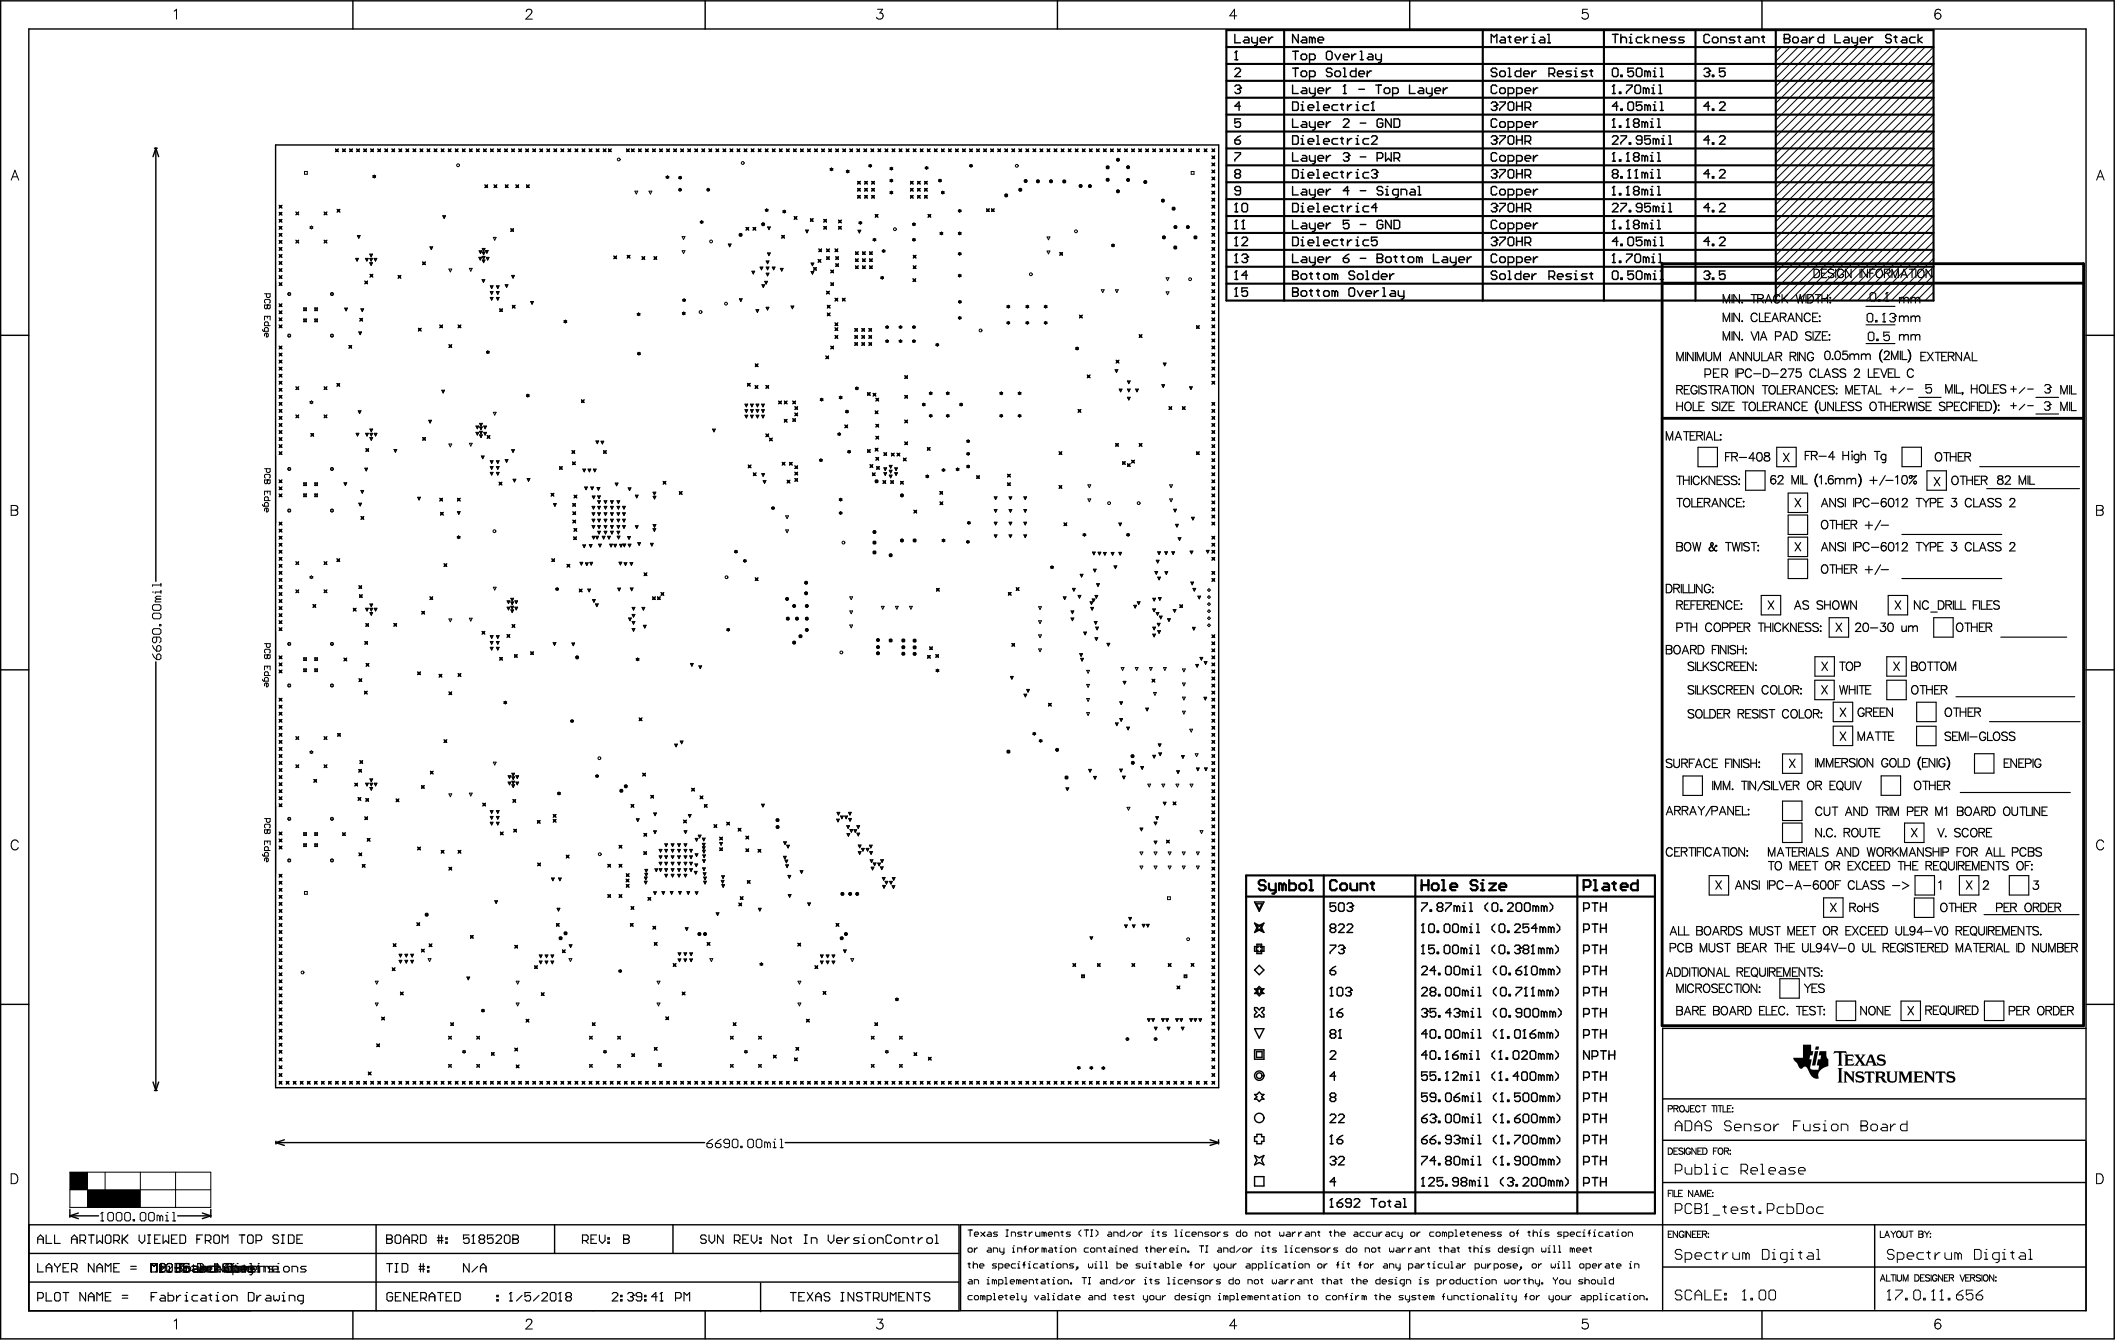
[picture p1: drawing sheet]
<svg xmlns="http://www.w3.org/2000/svg" width="635mm" height="403mm" viewBox="0 0 635 403" stroke-linecap="round" stroke-linejoin="round" font-family="sans-serif">
<g fill="none" stroke="#000" stroke-width=".3">
<path d="M52.2 3.3l.7-.5v2.9M157.9 3.5l.1-.4 .4-.3h.6l.4 .3a.92 .92 0 0 1-.3 1.2l-1.4 1.4h2M263.2 2.8h1.6l-.9 1.1a.99 .99 0 0 1 .9 1.4 .99 .99 0 0 1-1.6 .3l-.3-.4M371 4.8h-2.1l1.4-2v2.9M476.2 2.8h-1.4l-.2 1.2a1.05 1.05 0 0 1 1.6 0 1.05 1.05 0 0 1-.2 1.6 1.05 1.05 0 0 1-1.5-.4M534.3 14.1l-1.6 1.7M536.9 14.1l-4.2 4.2M539.4 14.1l-6.7 6.8M541.9 14.1l-9.2 9.3M544.5 14.1l-11.8 11.8M547 14.1l-14.3 14.4M549.5 14.1l-16.8 16.9"/>
<path d="M552.1 14.1l-19.4 19.4M554.6 14.1l-21.9 22M557.2 14.1l-24.5 24.5M559.7 14.1l-27 27M562.2 14.1l-29.5 29.6M564.8 14.1l-32.1 32.1M567.3 14.1l-34.6 34.6M569.8 14.1l-37.1 37.2M572.4 14.1l-39.7 39.7M574.9 14.1l-42.2 42.2M577.4 14.1l-44.7 44.8M580 16.6l-47.3 47.3"/>
<path d="M580 14.1l-47.3 47.3M580 19.2l-47.3 47.3M582.1 3.2a.87 .87 0 0 0-1.3-.3l-.3 .4-.1 1.5M580 31.9l-47.3 47.3M580 21.7l-47.3 47.3M580 36.9l-47.3 47.3M580 26.8l-47.3 47.3M580 34.4l-47.3 47.3M580 24.2l-47.3 47.3M580 39.5l-47.3 47.3M580 29.3l-47.3 47.3M3.4 54l1.1-2.9 1.1 2.9"/>
<path d="M3.8 53h1.4M91.3 51.4h.9v.9h-.9zM100.6 44.7l.5 .2 .4-.2-.2 .4 .2 .4-.4-.2-.5 .2 .2-.4zM100.8 44.8h.5v.5h-.5zM102.7 44.7l.5 .2 .4-.2-.2 .4 .2 .4-.4-.2-.5 .2 .3-.4zM102.9 44.8h.5v.5h-.5zM104.9 44.7l.4 .2 .4-.2-.2 .4 .2 .4-.4-.2-.4 .2 .2-.4zM105 44.8h.5v.5h-.5zM107 44.7l.4 .2 .4-.2-.2 .4 .2 .4-.4-.2-.4 .2 .2-.4zM107.1 44.8h.5v.5h-.5zM109.1 44.7l.4 .2 .4-.2-.2 .4 .2 .4-.4-.2-.4 .2 .2-.4zM109.3 44.8h.5v.5h-.5z"/>
<path d="M111.2 44.7l.4 .2 .4-.2-.2 .4 .2 .4-.4-.2-.4 .2 .2-.4zM111.4 44.8h.5v.5h-.5zM111.8 52.7l.5-.2 .4 .2-.2 .2 .2 .3-.4 .2-.5-.2 .2-.3zM113.3 44.7l.4 .2 .5-.2-.3 .4 .3 .4-.5-.2-.4 .2 .2-.4zM113.5 44.8h.5v.5h-.5zM115.4 44.7l.4 .2 .5-.2-.2 .4 .2 .4-.5-.2-.4 .2 .2-.4zM115.6 44.8h.5v.5h-.5zM117.5 44.7l.5 .2 .4-.2-.2 .4 .2 .4-.4-.2-.5 .2 .3-.4zM117.7 44.8h.5v.5h-.5zM119.7 44.7l.4 .2 .4-.2-.2 .4 .2 .4-.4-.2-.4 .2 .2-.4zM119.8 44.8h.5v.5h-.5zM121.8 44.7l.4 .2 .4-.2-.2 .4 .2 .4-.4-.2-.4 .2 .2-.4z"/>
<path d="M121.9 44.8h.5v.5h-.5zM123.9 44.7l.4 .2 .4-.2-.2 .4 .2 .4-.4-.2-.4 .2 .2-.4zM124 44.8h.6v.5h-.6zM126 44.7l.4 .2 .4-.2-.2 .4 .2 .4-.4-.2-.4 .2 .2-.4zM126.2 44.8h.5v.5h-.5zM128.1 44.7l.4 .2 .5-.2-.3 .4 .3 .4-.5-.2-.4 .2 .2-.4zM128.3 44.8h.5v.5h-.5zM130.2 44.7l.4 .2 .5-.2-.2 .4 .2 .4-.5-.2-.4 .2 .2-.4zM130.4 44.8h.5v.5h-.5zM132.3 44.7l.5 .2 .4-.2-.2 .4 .2 .4-.4-.2-.5 .2 .2-.4zM132.5 44.8h.5v.5h-.5zM134.4 44.7l.5 .2 .4-.2-.2 .4 .2 .4-.4-.2-.5 .2 .3-.4z"/>
<path d="M134.6 44.8h.5v.5h-.5zM136.6 44.7l.4 .2 .4-.2-.2 .4 .2 .4-.4-.2-.4 .2 .2-.4zM136.7 44.8h.5v.5h-.5zM138.7 44.7l.4 .2 .4-.2-.2 .4 .2 .4-.4-.2-.4 .2 .2-.4zM138.8 44.8h.5v.5h-.5zM140.8 44.7l.4 .2 .4-.2-.2 .4 .2 .4-.4-.2-.4 .2 .2-.4zM141 44.8h.5v.5h-.5zM142.9 44.7l.4 .2 .4-.2-.2 .4 .2 .4-.4-.2-.4 .2 .2-.4zM143.1 44.8h.5v.5h-.5zM145 44.7l.4 .2 .5-.2-.3 .4 .3 .4-.5-.2-.4 .2 .2-.4zM145.2 44.8h.5v.5h-.5zM145.4 55.4l.5 .3 .4-.3-.2 .5 .2 .4-.4-.2-.5 .2 .2-.4z"/>
<path d="M145.6 55.6h.5v.5h-.5zM147.1 44.7l.4 .2 .5-.2-.2 .4 .2 .4-.5-.2-.4 .2 .2-.4zM147.3 44.8h.5v.5h-.5zM148.2 55.4l.4 .3 .4-.3-.2 .5 .2 .4-.4-.2-.4 .2 .2-.4zM148.4 55.6h.5v.5h-.5zM149.2 44.7l.5 .2 .4-.2-.2 .4 .2 .4-.4-.2-.5 .2 .2-.4zM149.4 44.8h.5v.5h-.5zM151.4 44.7l.4 .2 .4-.2-.2 .4 .2 .4-.4-.2-.4 .2 .2-.4zM151.5 44.8h.5v.5h-.5zM151.6 55.4l.4 .3 .4-.3-.2 .5 .2 .4-.4-.2-.4 .2 .2-.4zM151.7 55.6h.5v.5h-.5zM153.5 44.7l.4 .2 .4-.2-.2 .4 .2 .4-.4-.2-.4 .2 .2-.4z"/>
<path d="M153.6 44.8h.5v.5h-.5zM154.7 55.4l.5 .3 .4-.3-.2 .5 .2 .4-.4-.2-.5 .2 .2-.4zM154.9 55.6h.5v.5h-.5zM155.6 44.7l.4 .2 .4-.2-.2 .4 .2 .4-.4-.2-.4 .2 .2-.4zM155.7 44.8h.6v.5h-.6zM157.7 44.7l.4 .2 .4-.2-.2 .4 .2 .4-.4-.2-.4 .2 .2-.4zM157.9 44.8h.5v.5h-.5zM157.9 55.4l.4 .3 .4-.3-.2 .5 .2 .4-.4-.2-.4 .2 .2-.4zM158.1 55.6h.5v.5h-.5zM159.8 44.7l.4 .2 .4-.2-.2 .4 .2 .4-.4-.2-.4 .2 .2-.4zM160 44.8h.5v.5h-.5zM161.9 44.7l.4 .2 .5-.2-.2 .4 .2 .4-.5-.2-.4 .2 .2-.4z"/>
<path d="M162.1 44.8h.5v.5h-.5zM164 44.7l.5 .2 .4-.2-.2 .4 .2 .4-.4-.2-.5 .2 .2-.4zM164.2 44.8h.5v.5h-.5zM166.1 44.7l.5 .2 .4-.2-.2 .4 .2 .4-.4-.2-.5 .2 .3-.4zM166.3 44.8h.5v.5h-.5zM168.3 44.7l.4 .2 .4-.2-.2 .4 .2 .4-.4-.2-.4 .2 .2-.4zM168.4 44.8h.5v.5h-.5zM170.4 44.7l.4 .2 .4-.2-.2 .4 .2 .4-.4-.2-.4 .2 .2-.4zM170.5 44.8h.5v.5h-.5zM172.5 44.7l.4 .2 .4-.2-.2 .4 .2 .4-.4-.2-.4 .2 .2-.4zM172.7 44.8h.5v.5h-.5zM174.6 44.7l.4 .2 .4-.2-.2 .4 .2 .4-.4-.2-.4 .2 .2-.4z"/>
<path d="M174.8 44.8h.5v.5h-.5zM176.7 44.7l.4 .2 .5-.2-.3 .4 .3 .4-.5-.2-.4 .2 .2-.4zM176.9 44.8h.5v.5h-.5zM178.8 44.7l.4 .2 .5-.2-.2 .4 .2 .4-.5-.2-.4 .2 .2-.4zM179 44.8h.5v.5h-.5zM180.9 44.7l.5 .2 .4-.2-.2 .4 .2 .4-.4-.2-.5 .2 .2-.4zM181.1 44.8h.5v.5h-.5zM182.5 44.7l.4 .2 .4-.2-.2 .4 .2 .4-.4-.2-.4 .2 .2-.4zM182.7 44.8h.5v.5h-.5zM187.9 44.7l.4 .2 .5-.2-.3 .4 .3 .4-.5-.2-.4 .2 .2-.4zM188.1 44.8h.5v.5h-.5zM189.4 44.7l.4 .2 .4-.2-.2 .4 .2 .4-.4-.2-.4 .2 .2-.4z"/>
<path d="M189.6 44.8h.5v.5h-.5zM190.4 57.3h.9l-.4 .9zM191.5 44.7l.4 .2 .4-.2-.2 .4 .2 .4-.4-.2-.4 .2 .2-.4zM191.7 44.8h.5v.5h-.5zM193.6 44.7l.4 .2 .5-.2-.2 .4 .2 .4-.5-.2-.4 .2 .2-.4zM193.8 44.8h.5v.5h-.5zM194.7 57.3h.8l-.4 .9zM195.7 44.7l.5 .2 .4-.2-.2 .4 .2 .4-.4-.2-.5 .2 .2-.4zM195.9 44.8h.5v.5h-.5zM197.8 44.7l.5 .2 .4-.2-.2 .4 .2 .4-.4-.2-.5 .2 .3-.4zM198 44.8h.5v.5h-.5zM200 44.7l.4 .2 .4-.2-.2 .4 .2 .4-.4-.2-.4 .2 .2-.4z"/>
<path d="M200.1 44.8h.5v.5h-.5zM200.4 53.1l.2-.2-.4-.2-.4 .2 .2 .2-.2 .3 .4 .2 .4-.2-.4-.5-.3 .4h.6M202.1 44.7l.4 .2 .4-.2-.2 .4 .2 .4-.4-.2-.4 .2 .2-.4zM202.2 44.8h.5v.5h-.5zM203.8 53.3l-.2-.2 .4-.2 .4 .2-.2 .2 .2 .2-.4 .2-.4-.2 .3-.2-.1-.1h.5v.2h-.5M204.2 44.7l.4 .2 .4-.2-.2 .4 .2 .4-.4-.2-.4 .2 .2-.4zM204.4 44.8h.5v.5h-.5zM206.3 44.7l.4 .2 .4-.2-.2 .4 .2 .4-.4-.2-.4 .2 .2-.4zM206.5 44.8h.5v.5h-.5zM208.4 44.7l.4 .2 .5-.2-.3 .4 .3 .4-.5-.2-.4 .2 .2-.4zM208.6 44.8h.5v.5h-.5zM210.5 44.7l.4 .2 .5-.2-.2 .4 .2 .4-.5-.2-.4 .2 .2-.4z"/>
<path d="M210.7 44.8h.5v.5h-.5zM212.6 44.7l.5 .2 .4-.2-.2 .4 .2 .4-.4-.2-.5 .2 .2-.4zM212.8 44.8h.5v.5h-.5zM214.7 44.7l.5 .2 .4-.2-.2 .4 .2 .4-.4-.2-.5 .2 .3-.4zM214.9 44.8h.5v.5h-.5zM216.9 44.7l.4 .2 .4-.2-.2 .4 .2 .4-.4-.2-.4 .2 .2-.4zM217 44.8h.5v.5h-.5zM219 44.7l.4 .2 .4-.2-.2 .4 .2 .4-.4-.2-.4 .2 .2-.4zM219.1 44.8h.6v.5h-.6zM221.1 44.7l.4 .2 .4-.2-.2 .4 .2 .4-.4-.2-.4 .2 .2-.4zM221.3 44.8h.5v.5h-.5zM223.2 44.7l.4 .2 .4-.2-.2 .4 .2 .4-.4-.2-.4 .2 .2-.4z"/>
<path d="M223.4 44.8h.5v.5h-.5zM225.3 44.7l.4 .2 .5-.2-.3 .4 .3 .4-.5-.2-.4 .2 .2-.4zM225.5 44.8h.5v.5h-.5zM227.4 44.7l.5 .2 .4-.2-.2 .4 .2 .4-.4-.2-.5 .2 .2-.4zM227.6 44.8h.5v.5h-.5zM229.5 44.7l.5 .2 .4-.2-.2 .4 .2 .4-.4-.2-.5 .2 .3-.4zM229.7 44.8h.5v.5h-.5zM231.7 44.7l.4 .2 .4-.2-.2 .4 .2 .4-.4-.2-.4 .2 .2-.4zM231.8 44.8h.5v.5h-.5zM233.8 44.7l.4 .2 .4-.2-.2 .4 .2 .4-.4-.2-.4 .2 .2-.4zM233.9 44.8h.5v.5h-.5zM235.9 44.7l.4 .2 .4-.2-.2 .4 .2 .4-.4-.2-.4 .2 .2-.4z"/>
<path d="M236.1 44.8h.5v.5h-.5zM238 44.7l.4 .2 .4-.2-.2 .4 .2 .4-.4-.2-.4 .2 .2-.4zM238.2 44.8h.5v.5h-.5zM240.1 44.7l.4 .2 .5-.2-.3 .4 .3 .4-.5-.2-.4 .2 .2-.4zM240.3 44.8h.5v.5h-.5zM242.2 44.7l.4 .2 .5-.2-.2 .4 .2 .4-.5-.2-.4 .2 .2-.4zM242.4 44.8h.5v.5h-.5zM244.3 44.7l.5 .2 .4-.2-.2 .4 .2 .4-.4-.2-.5 .2 .2-.4zM244.5 44.8h.5v.5h-.5zM246.4 44.7l.5 .2 .4-.2-.2 .4 .2 .4-.4-.2-.5 .2 .3-.4zM246.6 44.8h.5v.5h-.5zM248.6 44.7l.4 .2 .4-.2-.2 .4 .2 .4-.4-.2-.4 .2 .2-.4z"/>
<path d="M248.7 44.8h.5v.5h-.5zM249 50.6l.4-.2 .4 .2-.2 .2 .2 .2-.4 .2-.4-.2 .2-.2zM250.7 44.7l.4 .2 .4-.2-.2 .4 .2 .4-.4-.2-.4 .2 .2-.4zM250.8 44.8h.6v.5h-.6zM252.8 44.7l.4 .2 .4-.2-.2 .4 .2 .4-.4-.2-.4 .2 .2-.4zM253 44.8h.5v.5h-.5zM254 51.3h.5l-.2 .4-.5-.5 .5-.2 .4 .2-.2 .2 .2 .2-.4 .2-.5-.2 .3-.2M254.9 44.7l.4 .2 .4-.2-.2 .4 .2 .4-.4-.2-.4 .2 .2-.4zM255.1 44.8h.5v.5h-.5zM257 44.7l.4 .2 .5-.2-.3 .4 .3 .4-.5-.2-.4 .2 .2-.4zM257.2 44.8h.5v.5h-.5zM257.2 54.4l.4 .2 .5-.2-.2 .4 .2 .4-.5-.2-.4 .2 .2-.4z"/>
<path d="M257.2 58.6l.4 .2 .5-.2-.2 .4 .2 .5-.5-.3-.4 .3 .2-.5zM257.2 56.5l.4 .2 .5-.2-.2 .4 .2 .4-.5-.2-.4 .2 .2-.4zM257.4 54.6h.5v.5h-.5zM257.4 58.8h.5v.5h-.5zM257.4 56.7h.5v.5h-.5zM259.1 44.7l.4 .2 .5-.2-.2 .4 .2 .4-.5-.2-.4 .2 .2-.4zM259.3 44.8h.5v.5h-.5zM259.3 58.6l.5 .2 .4-.2-.2 .4 .2 .5-.4-.3-.5 .3 .2-.5zM259.3 56.5l.5 .2 .4-.2-.2 .4 .2 .4-.4-.2-.5 .2 .2-.4zM259.3 54.4l.5 .2 .4-.2-.2 .4 .2 .4-.4-.2-.5 .2 .2-.4zM259.5 58.8h.5v.5h-.5zM259.5 56.7h.5v.5h-.5z"/>
<path d="M259.5 54.6h.5v.5h-.5zM261.2 49.7l.3-.2-.5-.2-.4 .2 .2 .2-.2 .2 .4 .3 .5-.3-.5-.4-.2 .4h.5M261.2 44.7l.5 .2 .4-.2-.2 .4 .2 .4-.4-.2-.5 .2 .3-.4zM261.4 44.8h.5v.5h-.5zM261.5 58.6l.4 .2 .4-.2-.2 .4 .2 .5-.4-.3-.4 .3 .2-.5zM261.5 54.4l.4 .2 .4-.2-.2 .4 .2 .4-.4-.2-.4 .2 .2-.4zM261.5 56.5l.4 .2 .4-.2-.2 .4 .2 .4-.4-.2-.4 .2 .2-.4zM261.6 54.6h.5v.5h-.5zM261.6 58.8h.5v.5h-.5zM261.6 56.7h.5v.5h-.5zM263.4 44.7l.4 .2 .4-.2-.2 .4 .2 .4-.4-.2-.4 .2 .2-.4zM263.5 44.8h.5v.5h-.5z"/>
<path d="M265.5 44.7l.4 .2 .4-.2-.2 .4 .2 .4-.4-.2-.4 .2 .2-.4zM265.6 44.8h.5v.5h-.5zM266.9 57.6l.5-.3 .4 .3-.2 .2 .2 .2-.4 .2-.5-.2 .3-.2zM267.2 50.6l-.3-.2 .5-.2 .4 .2-.2 .2 .2 .2-.4 .2-.5-.2 .5-.5 .2 .4h-.5M267.6 44.7l.4 .2 .4-.2-.2 .4 .2 .4-.4-.2-.4 .2 .2-.4zM267.6 54h-.5l.3 .4 .4-.4-.4-.3-.5 .3 .3 .2-.3 .2 .5 .2 .4-.2-.2-.2M267.7 44.8h.6v.5h-.6zM269.7 44.7l.4 .2 .4-.2-.2 .4 .2 .4-.4-.2-.4 .2 .2-.4zM269.9 44.8h.5v.5h-.5zM271.8 44.7l.4 .2 .5-.2-.3 .4 .3 .4-.5-.2-.4 .2 .2-.4zM272 44.8h.5v.5h-.5zM273.1 54.4l.4 .2 .4-.2-.2 .4 .2 .4-.4-.2-.4 .2 .2-.4z"/>
<path d="M273.1 56.5l.4 .2 .4-.2-.2 .4 .2 .4-.4-.2-.4 .2 .2-.4zM273.1 58.6l.4 .2 .4-.2-.2 .4 .2 .5-.4-.3-.4 .3 .2-.5zM273.2 56.7h.6v.5h-.6zM273.2 54.6h.6v.5h-.6zM273.2 58.8h.6v.5h-.6zM273.9 44.7l.4 .2 .5-.2-.2 .4 .2 .4-.5-.2-.4 .2 .2-.4zM274.1 44.8h.5v.5h-.5zM275.2 56.5l.4 .2 .4-.2-.2 .4 .2 .4-.4-.2-.4 .2 .2-.4zM275.2 58.6l.4 .2 .4-.2-.2 .4 .2 .5-.4-.3-.4 .3 .2-.5zM275.2 54.4l.4 .2 .4-.2-.2 .4 .2 .4-.4-.2-.4 .2 .2-.4zM275.4 56.7h.5v.5h-.5zM275.4 58.8h.5v.5h-.5z"/>
<path d="M275.4 54.6h.5v.5h-.5zM276 44.7l.5 .2 .4-.2-.2 .4 .2 .4-.4-.2-.5 .2 .2-.4zM276.2 44.8h.5v.5h-.5zM277.3 56.5l.4 .2 .4-.2-.2 .4 .2 .4-.4-.2-.4 .2 .2-.4zM277.3 58.6l.4 .2 .4-.2-.2 .4 .2 .5-.4-.3-.4 .3 .2-.5zM277.3 54.4l.4 .2 .4-.2-.2 .4 .2 .4-.4-.2-.4 .2 .2-.4zM277.5 56.7h.5v.5h-.5zM277.5 58.8h.5v.5h-.5zM277.5 54.6h.5v.5h-.5zM277.7 50.2h.5l-.3 .4-.4-.4 .4-.3 .5 .3-.3 .2 .3 .2-.5 .2-.4-.2 .2-.2M278.1 44.7l.5 .2 .4-.2-.2 .4 .2 .4-.4-.2-.5 .2 .3-.4zM278.3 44.8h.5v.5h-.5z"/>
<path d="M280.3 44.7l.4 .2 .4-.2-.2 .4 .2 .4-.4-.2-.4 .2 .2-.4zM280.4 44.8h.5v.5h-.5zM282.2 54.2l.2-.2-.4-.3-.5 .3 .2 .2-.2 .2 .5 .2 .4-.2-.4-.5-.3 .4h.5M282.4 44.7l.4 .2 .4-.2-.2 .4 .2 .4-.4-.2-.4 .2 .2-.4zM282.5 44.8h.5v.5h-.5zM283 57.8l.2-.2-.4-.3-.4 .3 .2 .2-.2 .2 .4 .2 .4-.2-.4-.5-.3 .4h.5M284.5 44.7l.4 .2 .4-.2-.2 .4 .2 .4-.4-.2-.4 .2 .2-.4zM284.7 44.8h.5v.5h-.5zM286.6 44.7l.4 .2 .4-.2-.2 .4 .2 .4-.4-.2-.4 .2 .2-.4zM286.8 44.8h.5v.5h-.5zM288.7 44.7l.4 .2 .5-.2-.3 .4 .3 .4-.5-.2-.4 .2 .2-.4zM288.9 44.8h.5v.5h-.5z"/>
<path d="M290.8 44.7l.4 .2 .5-.2-.2 .4 .2 .4-.5-.2-.4 .2 .2-.4zM290.8 49.5l.4-.2 .5 .2-.2 .2 .2 .2-.5 .3-.4-.3 .2-.2zM291 44.8h.5v.5h-.5zM292.9 44.7l.5 .2 .4-.2-.2 .4 .2 .4-.4-.2-.5 .2 .3-.4zM293.1 44.8h.5v.5h-.5zM295.1 44.7l.4 .2 .4-.2-.2 .4 .2 .4-.4-.2-.4 .2 .2-.4zM295.2 44.8h.5v.5h-.5zM297.2 44.7l.4 .2 .4-.2-.2 .4 .2 .4-.4-.2-.4 .2 .2-.4zM297.3 44.8h.5v.5h-.5zM299.3 44.7l.4 .2 .4-.2-.2 .4 .2 .4-.4-.2-.4 .2 .2-.4zM299.4 44.8h.6v.5h-.6zM301.4 58.4l.6-.2 .2 .6-.6 .2z"/>
<path d="M301.4 44.7l.4 .2 .4-.2-.2 .4 .2 .4-.4-.2-.4 .2 .2-.4zM301.6 58.5l.3-.1 .2 .3-.4 .2zM301.6 44.8h.5v.5h-.5zM303.5 44.7l.4 .2 .5-.2-.3 .4 .3 .4-.5-.2-.4 .2 .2-.4zM303.7 44.8h.5v.5h-.5zM305.6 44.7l.4 .2 .5-.2-.2 .4 .2 .4-.5-.2-.4 .2 .2-.4zM305.6 56.7l.7-.2 .2 .6-.7 .2zM305.8 56.8l.4-.1 .1 .3-.4 .2zM305.8 44.8h.5v.5h-.5zM307.2 54.1l.7-.2 .2 .6-.7 .2zM307.4 54.2l.4-.2 .1 .4-.4 .2zM307.7 44.7l.5 .2 .4-.2-.2 .4 .2 .4-.4-.2-.5 .2 .2-.4z"/>
<path d="M307.9 44.8h.5v.5h-.5zM309.8 44.7l.5 .2 .4-.2-.2 .4 .2 .4-.4-.2-.5 .2 .3-.4zM310 44.8h.5v.5h-.5zM310.9 54.2l.6-.2 .2 .6-.6 .2zM311.1 54.3l.4-.2 .1 .4-.4 .1zM312 44.7l.4 .2 .4-.2-.2 .4 .2 .4-.4-.2-.4 .2 .2-.4zM312.1 44.8h.5v.5h-.5zM314.1 44.7l.4 .2 .4-.2-.2 .4 .2 .4-.4-.2-.4 .2 .2-.4zM314.2 44.8h.5v.5h-.5zM314.8 54.2l.7-.2 .2 .6-.7 .2zM315 54.3l.4-.2 .1 .4-.4 .1zM316.2 44.7l.4 .2 .4-.2-.2 .4 .2 .4-.4-.2-.4 .2 .2-.4z"/>
<path d="M316.4 44.8h.5v.5h-.5zM318.3 44.7l.4 .2 .4-.2-.2 .4 .2 .4-.4-.2-.4 .2 .2-.4zM318.5 44.8h.5v.5h-.5zM318.8 54.2l.6-.2 .3 .6-.7 .2zM319 54.3l.4-.1 .1 .4-.4 .1zM320.4 44.7l.4 .2 .5-.2-.3 .4 .3 .4-.5-.2-.4 .2 .2-.4zM320.6 44.8h.5v.5h-.5zM322.5 44.7l.4 .2 .5-.2-.2 .4 .2 .4-.5-.2-.4 .2 .2-.4zM322.7 44.8h.5v.5h-.5zM323.7 55.6l.6-.2 .3 .6-.7 .2zM323.9 55.7l.4-.2 .1 .4-.4 .1zM324.6 44.7l.5 .2 .4-.2-.2 .4 .2 .4-.4-.2-.5 .2 .2-.4z"/>
<path d="M324.8 44.8h.5v.5h-.5zM326.5 55.6l.6-.2 .2 .6-.6 .2zM326.7 55.7l.3-.1 .2 .3-.4 .2zM326.8 44.7l.4 .2 .4-.2-.2 .4 .2 .4-.4-.2-.4 .2 .2-.4zM326.9 44.8h.5v.5h-.5zM328.9 44.7l.4 .2 .4-.2-.2 .4 .2 .4-.4-.2-.4 .2 .2-.4zM329 44.8h.5v.5h-.5zM331 44.7l.4 .2 .4-.2-.2 .4 .2 .4-.4-.2-.4 .2 .2-.4zM331.1 44.8h.6v.5h-.6zM331.8 50l.7-.2 .2 .6-.7 .2zM331.8 53.7l.7-.2 .2 .6-.7 .2zM332 50.1l.4-.2 .1 .4-.4 .2z"/>
<path d="M332 53.8l.4-.1 .1 .3-.4 .2zM333.1 44.7l.4 .2 .4-.2-.2 .4 .2 .4-.4-.2-.4 .2 .2-.4zM333.3 44.8h.5v.5h-.5zM334.9 57.2l.6-.2 .3 .6-.7 .2zM334.9 47.7l.6-.2 .3 .6-.7 .2zM335.1 47.8l.4-.1 .1 .3-.4 .2zM335.1 57.3l.4-.2 .1 .4-.4 .1zM335.2 44.7l.4 .2 .4-.2-.2 .4 .2 .4-.4-.2-.4 .2 .2-.4zM335.4 44.8h.5v.5h-.5zM337.3 44.7l.4 .2 .5-.2-.2 .4 .2 .4-.5-.2-.4 .2 .2-.4zM337.5 44.8h.5v.5h-.5zM338 49.9l.6-.2 .2 .7-.6 .2z"/>
<path d="M338 53.7l.6-.2 .2 .7-.6 .2zM338.1 50l.4-.1 .1 .4-.4 .1zM338.1 53.8l.4-.1 .1 .4-.4 .1zM339.4 44.7l.5 .2 .4-.2-.2 .4 .2 .4-.4-.2-.5 .2 .2-.4zM339.6 44.8h.5v.5h-.5zM341.5 44.7l.5 .2 .4-.2-.2 .4 .2 .4-.4-.2-.5 .2 .3-.4zM341.7 44.8h.5v.5h-.5zM343.1 54.4l.6-.2 .3 .6-.7 .2zM343.3 54.5l.4-.2 .1 .4-.4 .1zM343.7 44.7l.4 .2 .4-.2-.2 .4 .2 .4-.4-.2-.4 .2 .2-.4zM343.8 44.8h.5v.5h-.5zM345.8 44.7l.4 .2 .4-.2-.2 .4 .2 .4-.4-.2-.4 .2 .2-.4z"/>
<path d="M345.9 44.8h.5v.5h-.5zM347.9 44.7l.4 .2 .4-.2-.2 .4 .2 .4-.4-.2-.4 .2 .2-.4zM348.1 44.8h.5v.5h-.5zM348.4 60l.6-.3 .2 .7-.6 .2zM350 44.7l.4 .2 .4-.2-.2 .4 .2 .4-.4-.2-.4 .2 .2-.4zM350.2 44.8h.5v.5h-.5zM352.1 44.7l.4 .2 .5-.2-.3 .4 .3 .4-.5-.2-.4 .2 .2-.4zM352.3 44.8h.5v.5h-.5zM354.2 44.7l.4 .2 .5-.2-.2 .4 .2 .4-.5-.2-.4 .2 .2-.4zM354.4 44.8h.5v.5h-.5zM356.5 44.7l.5 .2 .4-.2-.2 .4 .2 .4-.4-.2-.5 .2 .3-.4zM356.7 44.8h.5v.5h-.5z"/>
<path d="M357.3 51.4h.8v.9h-.8zM358.9 44.7l.4 .2 .4-.2-.2 .4 .2 .4-.4-.2-.4 .2 .2-.4zM359 44.8h.5v.5h-.5zM361.2 44.7l.4 .2 .4-.2-.2 .4 .2 .4-.4-.2-.4 .2 .2-.4zM361.4 44.8h.5v.5h-.5zM363.5 53.1l.4 .2 .5-.2-.2 .4 .2 .5-.5-.3-.4 .3 .2-.5zM363.5 46.8l.4 .2 .5-.2-.2 .4 .2 .4-.5-.2-.4 .2 .2-.4zM363.5 48.9l.4 .2 .5-.2-.2 .4 .2 .4-.5-.2-.4 .2 .2-.4zM363.5 55.2l.4 .2 .5-.2-.2 .5 .2 .4-.5-.2-.4 .2 .2-.4zM363.5 44.7l.4 .2 .5-.2-.2 .4 .2 .4-.5-.2-.4 .2 .2-.4zM363.5 57.3l.4 .3 .5-.3-.2 .5 .2 .4-.5-.2-.4 .2 .2-.4zM363.5 59.5l.4 .2 .5-.2-.2 .4 .2 .4-.5-.2-.4 .2 .2-.4z"/>
<path d="M363.5 51l.4 .2 .5-.2-.2 .4 .2 .4-.5-.2-.4 .2 .2-.4zM363.7 57.5h.5v.5h-.5zM363.7 55.4h.5v.5h-.5zM363.7 49.1h.5v.5h-.5zM363.7 59.6h.5v.5h-.5zM363.7 44.8h.5v.5h-.5zM363.7 53.3h.5v.5h-.5zM363.7 51.2h.5v.5h-.5zM363.7 46.9h.5v.6h-.5zM580 52.1l-38.1 38.1M580 42l-47.3 47.3M580 57.2l-33 33"/>
<path d="M580 47.1l-43.1 43.1M580 49.6l-40.6 40.6M580 59.7l-30.5 30.5M580 54.7l-35.5 35.5M580 44.5l-45.7 45.7M628.9 54l1.1-2.9 1.1 2.9M629.3 53h1.4M83.7 78.5l.4 .2 .5-.2-.2 .4 .2 .4-.5-.2-.4 .2 .2-.4zM83.7 76.4l.4 .2 .5-.2-.2 .4 .2 .4-.5-.2-.4 .2 .2-.4zM83.7 74.2l.4 .2 .5-.2-.2 .5 .2 .4-.5-.2-.4 .2 .2-.4zM83.7 72.1l.4 .2 .5-.2-.2 .4 .2 .5-.5-.2-.4 .2 .2-.5zM83.7 70l.4 .2 .5-.2-.2 .4 .2 .5-.5-.3-.4 .3 .2-.5z"/>
<path d="M83.7 67.9l.4 .2 .5-.2-.2 .4 .2 .4-.5-.2-.4 .2 .2-.4zM83.7 65.8l.4 .2 .5-.2-.2 .4 .2 .4-.5-.2-.4 .2 .2-.4zM83.7 61.6l.4 .2 .5-.2-.2 .4 .2 .4-.5-.2-.4 .2 .2-.4zM83.7 63.7l.4 .2 .5-.2-.2 .4 .2 .4-.5-.2-.4 .2 .2-.4zM83.9 78.6h.5v.5h-.5zM83.9 76.5h.5v.5h-.5zM83.9 74.4h.5v.5h-.5zM83.9 72.3h.5v.5h-.5zM83.9 70.2h.5v.5h-.5zM83.9 68.1h.5v.5h-.5zM83.9 66h.5v.5h-.5zM83.9 61.7h.5v.5h-.5z"/>
<path d="M83.9 63.8h.5v.6h-.5zM88.8 72l.4 .3 .4-.3-.2 .5 .2 .4-.4-.2-.4 .2 .2-.4zM88.8 63.6l.4 .2 .4-.2-.2 .4 .2 .4-.4-.2-.4 .2 .2-.4zM93 68l.4-.2 .4 .2-.2 .2 .2 .3-.4 .2-.4-.2 .2-.3zM97.2 63.6l.4 .2 .5-.2-.3 .4 .3 .4-.5-.2-.4 .2 .2-.4zM97.2 72l.4 .3 .5-.3-.3 .5 .3 .4-.5-.2-.4 .2 .2-.4zM101.1 62.8l.4 .2 .5-.2-.3 .4 .3 .4-.5-.2-.4 .2 .2-.4zM101.3 62.9h.5v.5h-.5zM106.7 77.5h.8l-.4 .8zM106.8 77.7h.6l-.3 .5zM107.2 70.6h.8l-.4 .9zM107.4 70.8h.5l-.3 .5z"/>
<path d="M109.6 77.5h.9l-.5 .8zM109.8 77.7h.5l-.3 .5zM110.9 76.2h.8l-.4 .8zM110.9 77.5h.8l-.4 .8zM110.9 78.8h.8l-.4 .8zM111.1 78.9h.5l-.3 .6zM111.1 77.7h.5l-.3 .5zM111.1 76.4h.5l-.3 .5zM112.2 77.5h.8l-.4 .8zM112.4 77.7h.5l-.3 .5zM126.8 78.5l.4 .3 .4-.3-.2 .5 .2 .4-.4-.2-.4 .2 .2-.4zM126.9 78.7h.5v.5h-.5z"/>
<path d="M129 74h.8l-.4 .9zM129.1 74.2h.5l-.2 .5zM132.8 64.7h.8l-.4 .8zM133 64.9h.5l-.3 .5zM143.6 77.2h.9l-.5 .8zM143.7 75.2h.8l-.4 .9zM143.8 77.3h.5l-.3 .5zM143.9 75.4h.5l-.3 .5zM144.6 76.9h.9l-.4 .8zM144.6 74.5h.9l-.4 .9zM144.6 75.6h.9l-.4 .8zM144.6 78h.9l-.4 .8z"/>
<path d="M144.8 77.1h.5l-.2 .5zM144.8 74.7h.5l-.2 .5zM144.8 75.8h.5l-.2 .5zM144.8 78.1h.5l-.2 .5zM145.6 75.1h.8l-.4 .9zM145.8 75.3h.5l-.3 .5zM145.9 77.2h.8l-.4 .8zM146 77.4h.5l-.2 .5zM148 71.2h.8l-.4 .8zM153.2 68.6l.4 .2 .4-.2-.2 .4 .2 .4-.4-.2-.4 .2 .2-.4zM153.4 68.8h.5v.5h-.5zM184.1 76.8l.4 .2 .5-.2-.3 .4 .3 .4-.5-.2-.4 .2 .2-.4z"/>
<path d="M184.3 76.9h.5v.5h-.5zM188.1 76.6l.4 .2 .5-.2-.2 .4 .2 .4-.5-.2-.4 .2 .2-.4zM188.3 76.7h.5v.5h-.5zM192.6 77l.4 .2 .4-.2-.2 .4 .2 .4-.4-.2-.4 .2 .2-.4zM192.7 77.2h.5v.5h-.5zM196.2 77l.4 .2 .4-.2-.2 .4 .2 .4-.4-.2-.4 .2 .2-.4zM196.3 77.2h.5v.5h-.5zM204.6 71h.9l-.5 .8zM204.6 75.2h.9l-.5 .8zM210 66.4l.5-.2 .4 .2-.2 .2 .2 .2-.4 .2-.5-.2 .3-.2zM218.5 73.2h.8l-.4 .8zM218.6 73.4h.5l-.2 .5z"/>
<path d="M221.7 70.2l.7-.2 .2 .6-.7 .3zM222 70.2l.4 .1-.1 .4-.4-.1zM223.8 68.2l.4 .2 .4-.2-.2 .4 .2 .4-.4-.2-.4 .2 .2-.4zM223.9 68.4h.5v.5h-.5zM225.9 68.2l.4 .2 .4-.2-.2 .4 .2 .4-.4-.2-.4 .2 .2-.4zM226 68.4h.5v.5h-.5zM228.5 67.1l.6-.3 .2 .7-.6 .2zM228.7 67.1l.3-.1 .2 .4-.4 .1zM229.5 62.8l.5-.2 .4 .2-.2 .2 .2 .3-.4 .2-.5-.2 .3-.3zM229.8 78.3h.9l-.5 .8zM230 78.4h.5l-.3 .5zM230.2 75.8h.9l-.5 .9z"/>
<path d="M230.2 68.1h.9l-.4 .8zM230.4 76h.5l-.3 .5zM230.4 68.2h.5l-.2 .5zM234.5 70.6l.4 .2 .4-.2-.2 .4 .2 .4-.4-.2-.4 .2 .2-.4zM234.6 70.8h.5v.5h-.5zM234.8 63.3l.4-.3 .5 .3-.2 .2 .2 .2-.5 .2-.4-.2 .2-.2zM238.2 64.9l.4 .3 .5-.3-.3 .5 .3 .4-.5-.2-.4 .2 .2-.4zM238.4 65.1h.5v.5h-.5zM241.6 69h.9l-.4 .8zM241.8 69.2h.5l-.2 .5zM243.1 65.6l.4 .2 .4-.2-.2 .4 .2 .4-.4-.2-.4 .2 .2-.4zM243.2 65.7h.5v.6h-.5z"/>
<path d="M243.3 78.9h.8l-.4 .8zM243.4 79.1h.6l-.3 .5zM245.4 77.8l.4 .2 .4-.2-.2 .5 .2 .4-.4-.2-.4 .2 .2-.4zM245.6 78h.5v.5h-.5zM245.6 74.7l.4 .2 .4-.2-.2 .4 .2 .4-.4-.2-.4 .2 .2-.4zM245.8 74.8h.5v.5h-.5zM247.1 65.8l.4 .2 .4-.2-.2 .4 .2 .4-.4-.2-.4 .2 .2-.4zM247.1 67.9l.4 .2 .4-.2-.2 .4 .2 .4-.4-.2-.4 .2 .2-.4zM247.3 66h.5v.5h-.5zM247.3 68.1h.5v.5h-.5zM247.9 77l.4 .2 .5-.2-.2 .4 .2 .4-.5-.2-.4 .2 .2-.4zM247.9 74.7l.4 .2 .5-.2-.2 .4 .2 .4-.5-.2-.4 .2 .2-.4z"/>
<path d="M248.1 77.2h.5v.5h-.5zM248.1 74.8h.5v.5h-.5zM250.5 74.7l.4 .2 .4-.2-.2 .4 .2 .4-.4-.2-.4 .2 .2-.4zM250.6 74.8h.5v.5h-.5zM250.7 79.1l.4 .2 .4-.2-.2 .4 .2 .4-.4-.2-.4 .2 .2-.4zM250.7 77l.4 .2 .4-.2-.2 .4 .2 .4-.4-.2-.4 .2 .2-.4zM250.8 77.2h.6v.5h-.6zM250.8 79.3h.6v.5h-.6zM251.5 66l.4 .2 .5-.2-.2 .4 .2 .4-.5-.2-.4 .2 .2-.4zM251.5 67.9l.4 .2 .5-.2-.2 .4 .2 .4-.5-.2-.4 .2 .2-.4zM251.7 66.2h.5v.5h-.5zM251.7 68.1h.5v.5h-.5z"/>
<path d="M256.6 77.6l.4 .2 .4-.2-.2 .4 .2 .5-.4-.2-.4 .2 .2-.5zM256.6 75.5l.4 .2 .4-.2-.2 .4 .2 .5-.4-.3-.4 .3 .2-.5zM256.6 79.7l.4 .2 .4-.2-.2 .5 .2 .4-.4-.2-.4 .2 .2-.4zM256.8 75.7h.5v.5h-.5zM256.8 77.8h.5v.5h-.5zM256.8 79.9h.5v.5h-.5zM257.4 69h.8l-.4 .9zM257.5 69.2h.5l-.2 .5zM257.6 66.6l.5-.2 .4 .2-.2 .2 .2 .3-.4 .2-.5-.2 .3-.3zM258.7 79.7l.4 .2 .4-.2-.2 .5 .2 .4-.4-.2-.4 .2 .2-.4zM258.7 77.6l.4 .2 .4-.2-.2 .4 .2 .5-.4-.2-.4 .2 .2-.5zM258.7 75.5l.4 .2 .4-.2-.2 .4 .2 .5-.4-.3-.4 .3 .2-.5z"/>
<path d="M258.9 79.9h.5v.5h-.5zM258.9 77.8h.5v.5h-.5zM258.9 75.7h.5v.5h-.5zM260.8 77.6l.4 .2 .5-.2-.2 .4 .2 .5-.5-.2-.4 .2 .2-.5zM260.8 75.5l.4 .2 .5-.2-.2 .4 .2 .5-.5-.3-.4 .3 .2-.5zM260.8 79.7l.4 .2 .5-.2-.2 .5 .2 .4-.5-.2-.4 .2 .2-.4zM261 75.7h.5v.5h-.5zM261 77.8h.5v.5h-.5zM261 79.9h.5v.5h-.5zM261.9 71.7l.4-.2 .4 .2-.2 .2 .2 .2-.4 .2-.4-.2 .2-.2zM262 71.8h.6v.2h-.6zM262.5 64.3l.4 .2 .5-.2-.3 .4 .3 .5-.5-.3-.4 .3 .2-.5z"/>
<path d="M262.7 64.5h.5v.5h-.5zM264.8 75.3l-.2-.2 .4-.2 .5 .2-.2 .2 .2 .2-.5 .2-.4-.2 .4-.5 .3 .2-.3 .3-.2-.1M273.9 67.3l-.2-.2 .4-.3 .5 .3-.3 .2 .3 .2-.5 .2-.4-.2 .4-.5 .3 .4h-.5M273.9 76.6l.4 .2 .5-.2-.2 .4 .2 .4-.5-.2-.4 .2 .2-.4zM273.9 79.7l.4 .2 .5-.2-.2 .5 .2 .4-.5-.2-.4 .2 .2-.4zM274.1 76.7h.5v.5h-.5zM274.1 79.9h.5v.5h-.5zM274.4 71.8h-.5l.2 .4 .5-.5-.5-.2-.4 .2 .2 .2-.2 .2 .4 .2 .5-.2-.3-.2M278.4 64.3l.4 .2 .4-.2-.2 .4 .2 .5-.4-.3-.4 .3 .2-.5zM278.5 64.5h.5v.5h-.5zM282 69.8l.4-.2 .4 .2-.2 .2 .2 .2-.4 .2-.4-.2 .2-.2zM287.4 75.9l.5-.2 .4 .2-.2 .2 .2 .3-.4 .2-.5-.2 .3-.3z"/>
<path d="M287.4 63l.5-.2 .4 .2-.3 .3 .3 .2-.4 .2-.5-.2 .3-.2zM287.6 69.9h.5l-.2 .4-.5-.5 .5-.2 .4 .2-.2 .2 .2 .2-.4 .2-.5-.2 .3-.2M288.1 63.1h-.5v.3h.5M295.9 62.6l.4 .2 .4-.2-.2 .4 .2 .5-.4-.2-.4 .2 .2-.5zM296.1 62.8h.5v.5h-.5zM297.4 62.6l.4 .2 .4-.2-.2 .4 .2 .5-.4-.2-.4 .2 .2-.5zM297.5 62.8h.6v.5h-.6zM314.1 75.3h.8l-.4 .8zM314.1 71.1h.8l-.4 .8zM317.9 75.7l.4 .2 .4-.2-.2 .4 .2 .5-.4-.2-.4 .2 .2-.5zM318 75.9h.6v.5h-.6zM333.4 73.4l.5-.2 .4 .2-.2 .2 .2 .2-.4 .2-.5-.2 .3-.2z"/>
<path d="M333.6 73.5h.5l-.2 .4-.3-.2M348.6 60l.3-.1 .2 .4-.4 .1zM348.7 71l.6-.2 .2 .6-.6 .2zM348.9 71.1l.3-.2 .2 .4-.4 .2zM351.6 62.4l.6-.2 .2 .6-.6 .2zM351.8 62.5l.4-.2 .1 .4-.4 .1zM352.1 74l.6-.2 .3 .6-.7 .3zM352.2 67.9l.6-.2 .2 .6-.6 .2zM352.3 74.1l.4-.1 .1 .4-.4 .1zM352.3 68l.4-.1 .1 .3-.4 .2zM355.9 67.9l.6-.2 .2 .6-.6 .2zM356 68l.4-.1 .1 .3-.3 .2z"/>
<path d="M358.2 71l.6-.2 .2 .6-.6 .2zM358.3 71.1l.4-.2 .1 .4-.3 .2zM363.5 72.1l.4 .2 .5-.2-.2 .4 .2 .5-.5-.2-.4 .2 .2-.5zM363.5 67.9l.4 .2 .5-.2-.2 .4 .2 .4-.5-.2-.4 .2 .2-.4zM363.5 65.8l.4 .2 .5-.2-.2 .4 .2 .4-.5-.2-.4 .2 .2-.4zM363.5 63.7l.4 .2 .5-.2-.2 .4 .2 .4-.5-.2-.4 .2 .2-.4zM363.5 61.6l.4 .2 .5-.2-.2 .4 .2 .4-.5-.2-.4 .2 .2-.4zM363.5 74.2l.4 .2 .5-.2-.2 .5 .2 .4-.5-.2-.4 .2 .2-.4zM363.5 70l.4 .2 .5-.2-.2 .4 .2 .5-.5-.3-.4 .3 .2-.5zM363.5 78.5l.4 .2 .5-.2-.2 .4 .2 .4-.5-.2-.4 .2 .2-.4zM363.5 76.4l.4 .2 .5-.2-.2 .4 .2 .4-.5-.2-.4 .2 .2-.4zM363.7 78.6h.5v.5h-.5z"/>
<path d="M363.7 72.3h.5v.5h-.5zM363.7 70.2h.5v.5h-.5zM363.7 61.7h.5v.5h-.5zM363.7 68.1h.5v.5h-.5zM363.7 76.5h.5v.5h-.5zM363.7 66h.5v.5h-.5zM363.7 63.8h.5v.6h-.5zM363.7 74.4h.5v.5h-.5zM580 72.4l-17.8 17.8M580 62.3l-27.9 27.9M580 77.5l-12.7 12.7M580 67.3l-22.8 22.9"/>
<path d="M580 64.8l-25.4 25.4M580 74.9l-15.2 15.3M580 69.9l-20.3 20.3M78.8 98.8l.3 .6h1.4v-.9l-.3-.3h-.6l-.3 .3v.9M79.3 88.1h1.7v.9l-.2 .2h-.6l-.3-.2v-.9M79.3 91.5h1.7v.8l-.2 .3-.6-.3-.6 .3-.3-.3zM79.3 96v-1.1h1.7v1.1M79.6 90.9l-.3-.3v-.5l.3-.3h1.2l.2 .3v.5l-.2 .3M79.9 99.9v1.2l.6-.3v-.6l-.3-.3h-.6l-.3 .3v.6M80.2 91.5h.1M80.2 91.5v.8M80.2 94.9v.5"/>
<path d="M80.5 97.7v-.9l-.3-.2h-.6l-.3 .2v.9h1.7M83.7 91.1l.4 .2 .5-.2-.2 .5 .2 .4-.5-.2-.4 .2 .2-.4zM83.7 97.5l.4 .2 .5-.2-.2 .4 .2 .4-.5-.2-.4 .2 .2-.4zM83.7 95.4l.4 .2 .5-.2-.2 .4 .2 .4-.5-.2-.4 .2 .2-.4zM83.7 93.2l.4 .3 .5-.3-.2 .5 .2 .4-.5-.2-.4 .2 .2-.4zM83.7 82.7l.4 .2 .5-.2-.2 .4 .2 .4-.5-.2-.4 .2 .2-.4zM83.7 84.8l.4 .2 .5-.2-.2 .4 .2 .4-.5-.2-.4 .2 .2-.4zM83.7 80.6l.4 .2 .5-.2-.2 .4 .2 .4-.5-.2-.4 .2 .2-.4zM83.9 95.5h.5v.5h-.5zM83.9 97.6h.5v.5h-.5zM83.9 93.4h.5v.5h-.5zM83.9 91.3h.5v.5h-.5z"/>
<path d="M83.9 82.9h.5v.5h-.5zM83.9 85h.5v.5h-.5zM83.9 80.7h.5v.6h-.5zM86.3 88l.7-.2 .2 .6-.7 .2zM91.1 92.3l.4 .3 .4-.3-.2 .5 .2 .4-.4-.2-.4 .2 .2-.4zM91.1 95.7l.4 .2 .4-.2-.2 .4 .2 .4-.4-.2-.4 .2 .2-.4zM94.4 95.7l.4 .2 .5-.2-.3 .4 .3 .4-.5-.2-.4 .2 .2-.4zM94.4 92.3l.4 .3 .5-.3-.3 .5 .3 .4-.5-.2-.4 .2 .2-.4zM99.1 88l.7-.2 .2 .6-.6 .2zM103.4 92.4h.8l-.4 .8zM103.5 92.6h.6l-.3 .5zM107.6 99.5h.9l-.5 .9z"/>
<path d="M107.8 99.7h.5l-.3 .5zM107.9 95.5l.4 .2 .5-.2-.2 .4 .2 .4-.5-.2-.4 .2 .2-.4zM108.1 95.6h.5v.5h-.5zM108.2 92.6h.9l-.4 .9zM108.4 92.8h.5l-.2 .5zM109.4 84.3l.4 .2 .5-.2-.2 .4 .2 .4-.5-.2-.4 .2 .2-.4zM109.6 84.5h.5v.5h-.5zM111 82.3l.4 .2 .4-.2-.2 .4 .2 .4-.4-.2-.4 .2 .2-.4zM111.2 82.4h.5v.5h-.5zM119.4 82.6l.4 .2 .4-.2-.2 .4 .2 .5-.4-.3-.4 .3 .2-.5zM119.6 82.8h.5v.5h-.5zM125.5 98.4l.4 .3 .4-.3-.2 .5 .2 .4-.4-.2-.4 .2 .2-.4z"/>
<path d="M125.7 98.6h.5v.5h-.5zM131.9 97.5l.4 .2 .5-.2-.3 .4 .3 .4-.5-.2-.4 .2 .2-.4zM132.1 97.6h.5v.5h-.5zM134.7 80.7h.8l-.4 .8zM137.4 97.5l.4 .2 .4-.2-.2 .4 .2 .4-.4-.2-.4 .2 .2-.4zM137.6 97.6h.5v.5h-.5zM140.8 80.5h.8l-.4 .8zM144.6 83.9h.8l-.4 .8zM144.8 84h.5l-.3 .5zM147.1 89.2h.8l-.4 .9zM147.1 85.7h.8l-.4 .9zM147.1 87.5h.8l-.4 .8z"/>
<path d="M147.2 89.4h.5l-.2 .5zM147.2 85.9h.5l-.2 .5zM147.2 87.6h.5l-.2 .5zM148.9 89.2h.8l-.4 .9zM148.9 85.7h.8l-.4 .9zM148.9 87.5h.8l-.4 .8zM149.1 87.6h.5l-.3 .5zM149.1 85.9h.5l-.3 .5zM149.1 89.4h.5l-.3 .5zM149.9 92.6l.4 .2 .4-.2-.2 .4 .2 .5-.4-.3-.4 .3 .2-.5zM150 92.8h.5v.5h-.5zM151.5 85.4h.9l-.4 .8z"/>
<path d="M151.7 85.6h.5l-.2 .5zM153.5 82.6h.8l-.4 .8zM153.6 82.8h.5l-.2 .5zM153.7 91.6l.4 .2 .4-.2-.2 .4 .2 .4-.4-.2-.4 .2 .2-.4zM153.8 91.7h.5v.5h-.5zM159.2 90.4h.8l-.4 .9zM159.3 90.6h.5l-.2 .5zM169.2 96.2l.4-.2 .4 .2-.2 .3 .2 .2-.4 .2-.4-.2 .2-.2zM191.1 94.1l.5-.3 .4 .3-.4 .4zM191.3 94.1h.5M191.3 94.3l-.2 .2 .5 .2 .4-.2-.2-.2M204.7 93.8l.4-.2 .4 .2-.2 .2 .2 .2-.4 .2-.4-.2 .3-.2z"/>
<path d="M204.8 89.8l.4-.2 .4 .2-.2 .2 .2 .2-.4 .3-.4-.3 .2-.2zM204.8 93.9h.5v.2h-.5M204.9 89.9l.3-.1 .3 .4h-.6zM221.8 89.6h.8l-.4 .8zM222 89.8h.5l-.3 .5zM225.5 81.3h.9l-.5 .9zM225.7 81.5h.5l-.3 .5zM226.8 92.9h.8l-.4 .8zM226.9 93h.5l-.2 .5zM228 80.1h.8l-.4 .8zM228.1 80.3h.6l-.3 .5zM228.5 85.4h.9l-.4 .8z"/>
<path d="M228.7 85.6h.5l-.2 .5zM229.4 84.4h.8l-.4 .8zM229.5 84.5h.5l-.2 .6zM229.8 92.2h.8l-.4 .8zM229.8 80.1h.9l-.5 .8zM229.8 81.9h.9l-.5 .9zM230 92.3h.5l-.3 .5zM230 82.1h.5l-.3 .5zM230 80.3h.5l-.3 .5zM231.6 80.1h.9l-.4 .8zM231.8 80.3h.5l-.2 .5zM234.1 80.5h.8l-.4 .8z"/>
<path d="M234.2 80.7h.5l-.2 .5zM237.3 91.8h.8l-.4 .8zM237.4 92h.5l-.2 .5zM243.3 81.4h.8l-.4 .9zM243.4 81.6h.6l-.3 .5zM244 80.2l.5 .2 .4-.2-.2 .5 .2 .4-.4-.2-.5 .2 .3-.4zM244.2 80.4h.5v.5h-.5zM247.9 87.3l.4 .2 .5-.2-.2 .5 .2 .4-.5-.2-.4 .2 .2-.4zM248.1 87.5h.5v.5h-.5zM248.1 93.9l.5 .2 .4-.2-.2 .4 .2 .4-.4-.2-.5 .2 .2-.4zM248.1 91.6l.5 .2 .4-.2-.2 .4 .2 .4-.4-.2-.5 .2 .2-.4zM248.3 94.1h.5v.5h-.5z"/>
<path d="M248.3 91.7h.5v.5h-.5zM249.2 84.8l.4 .2 .4-.2-.2 .4 .2 .4-.4-.2-.4 .2 .2-.4zM249.2 81l.4 .2 .4-.2-.2 .4 .2 .4-.4-.2-.4 .2 .2-.4zM249.4 85h.5v.5h-.5zM249.4 81.2h.5v.5h-.5zM250.5 96.8l.4 .3 .4-.3-.2 .5 .2 .4-.4-.2-.4 .2 .2-.4zM250.5 98.3l.4 .2 .4-.2-.2 .4 .2 .5-.4-.2-.4 .2 .2-.5zM250.5 89.4l.4 .3 .4-.3-.2 .5 .2 .4-.4-.2-.4 .2 .2-.4zM250.6 97h.5v.5h-.5zM250.6 98.5h.5v.5h-.5zM250.6 89.6h.5v.5h-.5zM252.7 89.4l.4 .3 .4-.3-.2 .5 .2 .4-.4-.2-.4 .2 .2-.4z"/>
<path d="M252.8 89.6h.5v.5h-.5zM256.4 98.5l.4 .2 .4-.2-.2 .5 .2 .4-.4-.2-.4 .2 .2-.4zM256.5 98.7h.6v.5h-.6zM258.5 98.5l.4 .2 .4-.2-.2 .5 .2 .4-.4-.2-.4 .2 .2-.4zM258.7 98.7h.5v.5h-.5zM260.6 98.5l.4 .2 .5-.2-.3 .5 .3 .4-.5-.2-.4 .2 .2-.4zM260.8 98.7h.5v.5h-.5zM264.2 83.1l.4-.2 .4 .2-.2 .2 .2 .2-.4 .2-.4-.2 .2-.2zM264.4 83.2h.5v.2l-.3 .2zM265.9 98.1l-.2-.2 .4-.2 .4 .2-.2 .2 .2 .2-.4 .2-.4-.2 .4-.4 .3 .3h-.6M269.9 98.1l-.2-.2 .4-.2 .4 .2-.2 .2 .2 .2-.4 .2-.4-.2 .4-.4 .3 .3h-.5M273.8 83.6l.5 .2 .4-.2-.2 .4 .2 .5-.4-.2-.5 .2 .2-.5z"/>
<path d="M274 83.8h.5v.5h-.5zM274.4 98h-.5v.2l.2 .2 .5-.5-.5-.2-.4 .2 .2 .2-.2 .2 .4 .2 .5-.2-.3-.2M287.4 95.2l.5-.3 .4 .3-.2 .2 .2 .2-.4 .2-.5-.2 .3-.2zM287.5 90.3l.4-.2 .4 .2-.2 .2 .2 .3-.4 .2-.4-.2 .2-.3zM287.7 82.7l-.3-.2 .5-.2 .4 .2-.2 .2 .2 .2-.4 .2-.5-.2 .3-.2-.1-.1h.5l-.2 .3-.3-.1M287.7 90.4h.5v.3l-.3 .1zM302 96.6l.4-.2 .5 .2-.2 .2 .2 .3-.5 .2-.4-.2 .3-.3zM302.2 96.7h.5v.3h-.5M302.7 92l.2-.2-.5-.2-.4 .2 .2 .2-.2 .2 .4 .2 .5-.2-.5-.5-.2 .4h.5M307.9 92l-.2-.2 .5-.2 .4 .2-.2 .2 .2 .2-.4 .2-.5-.2 .5-.5 .2 .4h-.5M308.4 96.7h-.5l.3 .4 .4-.5-.4-.2-.5 .2 .2 .2-.2 .3 .5 .2 .4-.2-.2-.3M313.2 96.6l.4-.2 .5 .2-.2 .2 .2 .3-.5 .2-.4-.2 .2-.3z"/>
<path d="M313.9 91.9h-.5l.2 .3 .5-.4-.5-.2-.4 .2 .2 .2-.2 .2 .4 .2 .5-.2-.2-.2M323.8 94.5l.4 .2 .4-.2-.2 .4 .2 .5-.4-.2-.4 .2 .2-.5zM324 94.7h.5v.5h-.5zM330.3 86.9h.9l-.4 .9zM334.6 86.9h.8l-.4 .9zM349.8 83.3h.8l-.4 .9zM349.8 87.5h.8l-.4 .9zM358.9 97.7l.4 .2 .4-.2-.2 .4 .2 .4-.4-.2-.4 .2 .2-.4zM359 97.9h.5v.5h-.5zM363.5 82.7l.4 .2 .5-.2-.2 .4 .2 .4-.5-.2-.4 .2 .2-.4zM363.5 86.9l.4 .2 .5-.2-.2 .4 .2 .5-.5-.3-.4 .3 .2-.5zM363.5 93.2l.4 .3 .5-.3-.2 .5 .2 .4-.5-.2-.4 .2 .2-.4z"/>
<path d="M363.5 80.6l.4 .2 .5-.2-.2 .4 .2 .4-.5-.2-.4 .2 .2-.4zM363.5 91.1l.4 .2 .5-.2-.2 .5 .2 .4-.5-.2-.4 .2 .2-.4zM363.5 95.4l.4 .2 .5-.2-.2 .4 .2 .4-.5-.2-.4 .2 .2-.4zM363.5 99.6l.4 .2 .5-.2-.2 .4 .2 .4-.5-.2-.4 .2 .2-.4zM363.5 97.5l.4 .2 .5-.2-.2 .4 .2 .4-.5-.2-.4 .2 .2-.4zM363.5 89l.4 .2 .5-.2-.2 .4 .2 .5-.5-.2-.4 .2 .2-.5zM363.5 84.8l.4 .2 .5-.2-.2 .4 .2 .4-.5-.2-.4 .2 .2-.4zM363.7 99.8h.5v.5h-.5zM363.7 97.6h.5v.5h-.5zM363.7 91.3h.5v.5h-.5zM363.7 89.2h.5v.5h-.5zM363.7 87.1h.5v.5h-.5z"/>
<path d="M363.7 82.9h.5v.5h-.5zM363.7 80.7h.5v.6h-.5zM363.7 95.5h.5v.5h-.5zM363.7 85h.5v.5h-.5zM363.7 93.4h.5v.5h-.5zM580 82.5l-7.6 7.7M580 87.6l-2.6 2.6M580 80l-10.2 10.2M580 85.1l-5.1 5.1M83.7 116.5l.4 .2 .5-.2-.2 .4 .2 .4-.5-.2-.4 .2 .2-.4zM83.7 118.6l.4 .2 .5-.2-.2 .4 .2 .4-.5-.2-.4 .2 .2-.4zM83.7 114.4l.4 .2 .5-.2-.2 .4 .2 .4-.5-.2-.4 .2 .2-.4z"/>
<path d="M83.7 112.3l.4 .2 .5-.2-.2 .4 .2 .4-.5-.2-.4 .2 .2-.4zM83.7 110.1l.4 .3 .5-.3-.2 .5 .2 .4-.5-.2-.4 .2 .2-.4zM83.7 108l.4 .2 .5-.2-.2 .5 .2 .4-.5-.2-.4 .2 .2-.4zM83.7 105.9l.4 .2 .5-.2-.2 .4 .2 .5-.5-.2-.4 .2 .2-.5zM83.7 103.8l.4 .2 .5-.2-.2 .4 .2 .5-.5-.3-.4 .3 .2-.5zM83.9 116.7h.5v.5h-.5zM83.9 118.8h.5v.5h-.5zM83.9 114.5h.5v.5h-.5zM83.9 112.4h.5v.5h-.5zM83.9 110.3h.5v.5h-.5zM83.9 108.2h.5v.5h-.5zM83.9 106.1h.5v.5h-.5z"/>
<path d="M83.9 104h.5v.5h-.5zM86.3 100.5l.7-.3 .2 .7-.7 .2zM88.8 116l.4 .2 .4-.2-.2 .4 .2 .5-.4-.2-.4 .2 .2-.5zM97.2 116l.4 .2 .5-.2-.3 .4 .3 .5-.5-.2-.4 .2 .2-.5zM99.1 100.5l.7-.3 .2 .7-.6 .2zM101.1 115l.4 .2 .4-.2-.2 .4 .2 .5-.4-.3-.4 .3 .2-.5zM101.2 115.2h.5v.5h-.5zM104.6 103.6l.5 .2 .4-.2-.2 .4 .2 .4-.4-.2-.5 .2 .3-.4zM104.8 103.8h.5v.5h-.5zM132.5 117h.8l-.4 .9zM132.7 117.2h.5l-.3 .5zM134.7 103.4l.4 .2 .4-.2-.2 .4 .2 .4-.4-.2-.4 .2 .2-.4z"/>
<path d="M134.8 103.6h.5v.5h-.5zM146.5 105.6l.2-.2-.4-.2-.4 .2 .2 .2-.2 .2 .4 .2 .4-.2-.4-.4-.2 .4h.5M157.9 118.5l.4-.3 .4 .3-.2 .2 .2 .2-.4 .2-.4-.2 .2-.2zM158.1 118.5l.2-.1 .3 .4h-.5zM174.4 119.9l.4 .2 .4-.2-.2 .4 .2 .5-.4-.2-.4 .2 .2-.5zM191.4 106.1l-.2-.2 .5-.2 .4 .2-.2 .2 .2 .2-.4 .2-.5-.2 .5-.5 .2 .4h-.5M224.2 115l.4 .2 .4-.2-.2 .4 .2 .4-.4-.2-.4 .2 .2-.4zM224.4 115.1h.5v.5h-.5zM226.5 115.7l.4 .2 .4-.2-.2 .4 .2 .4-.4-.2-.4 .2 .2-.4zM226.5 109.1l.5 .3 .4-.3-.2 .5 .2 .4-.4-.2-.5 .2 .2-.4zM226.7 115.8h.5v.5h-.5zM226.7 109.3h.5v.5h-.5z"/>
<path d="M229.7 115.6l.5 .2 .4-.2-.2 .5 .2 .4-.4-.2-.5 .2 .2-.4zM229.9 115.8h.5v.5h-.5zM246.7 119.7h-.5l.2 .4 .5-.4-.5-.3-.4 .3 .2 .2-.2 .2 .4 .2 .5-.2-.2-.2M247.7 106.8l.4 .2 .5-.2-.3 .4 .3 .4-.5-.2-.4 .2 .2-.4zM247.9 106.9h.5v.5h-.5zM249.2 103.8l.4 .2 .4-.2-.2 .4 .2 .5-.4-.3-.4 .3 .2-.5zM249.4 104h.5v.5h-.5zM250.5 100.6l.4 .3 .4-.3-.2 .5 .2 .4-.4-.2-.4 .2 .2-.4zM250.6 100.8h.5v.5h-.5zM251.9 119.1h.5l-.1 .1 .3 .2-.4 .3-.5-.3 .2-.2M252.4 119.2l.2-.2-.4-.2-.5 .2 .3 .2-.1 .2h.5M256.4 102.8l.4 .2 .4-.2-.2 .4 .2 .4-.4-.2-.4 .2 .2-.4z"/>
<path d="M256.4 100.6l.4 .3 .4-.3-.2 .5 .2 .4-.4-.2-.4 .2 .2-.4zM256.5 102.9h.6v.5h-.6zM256.5 100.8h.6v.5h-.6zM256.6 116.3l.4-.2 .4 .2-.2 .2 .2 .2-.4 .2-.4-.2 .2-.2zM258.5 100.6l.4 .3 .4-.3-.2 .5 .2 .4-.4-.2-.4 .2 .2-.4zM258.5 102.8l.4 .2 .4-.2-.2 .4 .2 .4-.4-.2-.4 .2 .2-.4zM258.7 100.8h.5v.5h-.5zM258.7 102.9h.5v.5h-.5zM260.2 117.8l.4 .2 .4-.2-.2 .4 .2 .4-.4-.2-.4 .2 .2-.4zM260.4 117.9h.5v.5h-.5zM260.6 102.8l.4 .2 .5-.2-.3 .4 .3 .4-.5-.2-.4 .2 .2-.4zM260.6 100.6l.4 .3 .5-.3-.3 .5 .3 .4-.5-.2-.4 .2 .2-.4z"/>
<path d="M260.8 100.8h.5v.5h-.5zM260.8 102.9h.5v.5h-.5zM261.9 118l.4 .2 .4-.2-.2 .4 .2 .4-.4-.2-.4 .2 .2-.4zM262 118.1h.6v.5h-.6zM262.7 119.4l.4 .3 .5-.3-.2 .5 .2 .4-.5-.2-.4 .2 .2-.4zM262.9 119.6h.5v.5h-.5zM265.7 102.1l.4-.2 .4 .2-.3 .2 .3 .2-.4 .3-.4-.3 .2-.2zM266.4 102.2h-.6v.3h.6M270.4 102.2h-.5v.3l.2 .1 .4-.5-.4-.2-.4 .2 .2 .2-.2 .2 .4 .3 .4-.3-.2-.2M271.4 118.6l.4 .2 .4-.2-.2 .4 .2 .4-.4-.2-.4 .2 .2-.4zM271.4 112.7l.4 .2 .4-.2-.2 .4 .2 .4-.4-.2-.4 .2 .2-.4zM271.6 118.8h.5v.5h-.5z"/>
<path d="M271.6 112.9h.5v.5h-.5zM273.7 102.1l.4-.2 .5 .2-.3 .2 .3 .2-.5 .3-.4-.3 .2-.2zM278.7 117.8l.5-.3 .4 .3-.2 .2 .2 .2-.4 .2-.5-.2 .3-.2zM280.7 103.2l.4-.2 .5 .2-.2 .2 .2 .2-.5 .3-.4-.3 .2-.2zM283.9 117.8l.4-.3 .4 .3-.2 .2 .2 .2-.4 .2-.4-.2 .2-.2zM299.9 117.8l.4-.3 .5 .3-.3 .2 .3 .2-.5 .2-.4-.2 .2-.2zM305.6 118l-.2-.2 .4-.3 .5 .3-.3 .2 .3 .2-.5 .2-.4-.2 .3-.2-.1-.2h.5v.3h-.5M322.9 104.5l-.2-.2 .4-.2 .4 .2-.2 .2 .2 .2-.4 .3-.4-.3 .2-.2-.1-.1h.5l-.2 .4-.3-.1M326.1 112.5l.4 .2 .5-.2-.2 .4 .2 .4-.5-.2-.4 .2 .2-.4zM326.3 112.6h.5v.5h-.5zM334.5 110.9h.8l-.4 .8zM334.6 111.1h.5l-.2 .5z"/>
<path d="M334.8 108l.4 .2 .4-.2-.2 .5 .2 .4-.4-.2-.4 .2 .2-.4zM335 108.2h.5v.5h-.5zM335.7 116.7h.9l-.5 .8zM335.9 116.9h.5l-.3 .5zM338.2 116.7h.8l-.4 .8zM338.2 119.1h.8l-.4 .9zM338.2 114.2h.8l-.4 .9zM338.3 116.9h.5l-.2 .5zM338.3 119.3h.5l-.2 .5zM338.3 114.4h.5l-.2 .5zM340.6 116.7h.9l-.5 .8zM340.8 116.9h.5l-.3 .5z"/>
<path d="M341.7 100.4l.4 .2 .4-.2-.2 .4 .2 .4-.4-.2-.4 .2 .2-.4zM341.9 100.5h.5v.5h-.5zM348.5 115.4h.8l-.4 .8zM348.7 115.5h.5l-.3 .5zM348.9 108.9h.9l-.4 .8zM349.1 109h.5l-.2 .6zM356.8 116h.8l-.4 .8zM357 116.2h.5l-.3 .5zM363.5 112.3l.4 .2 .5-.2-.2 .4 .2 .4-.5-.2-.4 .2 .2-.4zM363.5 103.8l.4 .2 .5-.2-.2 .4 .2 .5-.5-.3-.4 .3 .2-.5zM363.5 108l.4 .2 .5-.2-.2 .5 .2 .4-.5-.2-.4 .2 .2-.4zM363.5 110.1l.4 .3 .5-.3-.2 .5 .2 .4-.5-.2-.4 .2 .2-.4z"/>
<path d="M363.5 101.7l.4 .2 .5-.2-.2 .4 .2 .4-.5-.2-.4 .2 .2-.4zM363.5 114.4l.4 .2 .5-.2-.2 .4 .2 .4-.5-.2-.4 .2 .2-.4zM363.5 105.9l.4 .2 .5-.2-.2 .4 .2 .5-.5-.2-.4 .2 .2-.5zM363.7 112.4h.5v.5h-.5zM363.7 110.3h.5v.5h-.5zM363.7 101.9h.5v.5h-.5zM363.7 114.5h.5v.5h-.5zM363.7 104h.5v.5h-.5zM363.7 108.2h.5v.5h-.5zM363.7 106.1h.5v.5h-.5zM83.7 135.5l.4 .2 .5-.2-.2 .4 .2 .4-.5-.2-.4 .2 .2-.4zM83.7 133.4l.4 .2 .5-.2-.2 .4 .2 .4-.5-.2-.4 .2 .2-.4z"/>
<path d="M83.7 131.3l.4 .2 .5-.2-.2 .4 .2 .4-.5-.2-.4 .2 .2-.4zM83.7 129.2l.4 .2 .5-.2-.2 .4 .2 .4-.5-.2-.4 .2 .2-.4zM83.7 127l.4 .3 .5-.3-.2 .5 .2 .4-.5-.2-.4 .2 .2-.4zM83.7 124.9l.4 .2 .5-.2-.2 .5 .2 .4-.5-.2-.4 .2 .2-.4zM83.7 122.8l.4 .2 .5-.2-.2 .4 .2 .5-.5-.2-.4 .2 .2-.5zM83.7 120.7l.4 .2 .5-.2-.2 .4 .2 .5-.5-.3-.4 .3 .2-.5zM83.9 133.6h.5v.5h-.5zM83.9 135.7h.5v.5h-.5zM83.9 131.4h.5v.5h-.5zM83.9 129.3h.5v.5h-.5zM83.9 127.2h.5v.5h-.5zM83.9 125.1h.5v.5h-.5z"/>
<path d="M83.9 123h.5v.5h-.5zM83.9 120.9h.5v.5h-.5zM88.8 124.5l.4 .2 .4-.2-.2 .4 .2 .4-.4-.2-.4 .2 .2-.4zM93 120.5l.4-.3 .4 .3-.2 .2 .2 .2-.4 .2-.4-.2 .2-.2zM93.2 130l.5 .2 .4-.2-.2 .4 .2 .4-.4-.2-.5 .2 .2-.4zM93.4 130.2h.5v.5h-.5zM97.2 124.5l.4 .2 .5-.2-.3 .4 .3 .4-.5-.2-.4 .2 .2-.4zM106.8 130h.9l-.5 .8zM107 130.1h.5l-.3 .5zM107.4 123.2h.9l-.4 .8zM107.6 123.4h.5l-.2 .5zM109.7 130h.8l-.4 .8z"/>
<path d="M109.7 134.6l.5 .2 .4-.2-.2 .4 .2 .4-.4-.2-.5 .2 .2-.4zM109.8 130.1h.5l-.2 .5zM109.9 134.7h.5v.5h-.5zM110.9 131.2h.9l-.4 .9zM110.9 130h.9l-.4 .8zM110.9 128.7h.9l-.4 .8zM111.1 130.1h.5l-.2 .5zM111.1 131.4h.5l-.2 .5zM111.1 128.8h.5l-.2 .5zM112.2 130h.9l-.4 .8zM112.4 130.1h.5l-.2 .5zM118.2 134.8h.8l-.4 .9z"/>
<path d="M118.3 135h.5l-.2 .5zM126.8 131.2l.4 .2 .4-.2-.2 .4 .2 .5-.4-.3-.4 .3 .2-.5zM126.9 131.4h.6v.5h-.6zM128.6 126h.8l-.4 .9zM128.8 126.2h.5l-.3 .5zM134.7 133.2h.8l-.4 .8zM140.8 133h.8l-.4 .8zM142.8 129.7h.8l-.4 .8zM142.8 127.8h.8l-.4 .8zM142.9 129.8h.5l-.2 .6zM142.9 127.9h.5l-.2 .5zM143.8 128h.9l-.4 .9z"/>
<path d="M143.8 130.4h.9l-.4 .9zM143.8 127h.9l-.4 .8zM143.8 129.4h.9l-.4 .8zM144 129.5h.5l-.2 .5zM144 130.6h.5l-.2 .5zM144 127.1h.5l-.2 .6zM144 128.2h.5l-.2 .5zM144.4 136.8h.8l-.4 .8zM144.5 136.9h.6l-.3 .5zM145.1 127.8h.8l-.4 .8zM145.1 129.7h.8l-.4 .8zM145.3 129.8h.5l-.3 .6z"/>
<path d="M145.3 127.9h.5l-.3 .5zM146.1 130.6l.4 .2 .5-.2-.3 .5 .3 .4-.5-.2-.4 .2 .2-.4zM146.3 130.8h.5v.5h-.5zM147.1 138.2h.8l-.4 .8zM147.1 139.9h.8l-.4 .9zM147.2 138.4h.5l-.2 .5zM148 123.7h.8l-.4 .8zM148.9 138.2h.8l-.4 .8zM148.9 139.9h.8l-.4 .9zM149.1 138.4h.5l-.3 .5zM151.5 137.9h.9l-.4 .8zM151.7 138h.5l-.2 .5z"/>
<path d="M153.5 134.9h.8l-.4 .8zM153.6 135h.5l-.2 .5zM167.8 140l.4 .2 .5-.2-.3 .4 .3 .4-.5-.2-.4 .2 .2-.4zM171.6 135.2l.4 .2 .4-.2-.2 .4 .2 .4-.4-.2-.4 .2 .2-.4zM171.7 138.5l.4 .2 .5-.2-.2 .5 .2 .4-.5-.2-.4 .2 .2-.4zM171.7 135.3h.5v.5h-.5zM171.9 138.7h.5v.5h-.5zM174.6 120.1h.5v.5h-.5zM178.7 132.2h.9l-.4 .9zM178.9 132.4h.5l-.2 .5zM180.3 132.3h.8l-.4 .9zM180.4 132.5h.5l-.2 .5z"/>
<path d="M181 135.2l.4 .2 .5-.2-.2 .4 .2 .4-.5-.2-.4 .2 .2-.4zM181.2 135.3h.5v.5h-.5zM213.7 128.7h.9l-.4 .8zM213.9 128.9h.5l-.2 .5zM223.4 121.2h.9l-.4 .9zM223.4 124.5h.9l-.4 .9zM223.4 122.9h.9l-.4 .8zM223.6 121.4h.5l-.2 .5zM223.6 124.7h.5l-.2 .5zM223.6 123h.5l-.2 .5zM224.4 139.5l.4 .2 .5-.2-.2 .4 .2 .4-.5-.2-.4 .2 .2-.4zM224.6 139.6h.5v.5h-.5z"/>
<path d="M225.1 124.5h.9l-.5 .9zM225.1 121.2h.9l-.5 .9zM225.1 122.9h.9l-.5 .8zM225.3 123h.5l-.3 .5zM225.3 124.7h.5l-.3 .5zM225.3 121.4h.5l-.3 .5zM226.8 122.9h.8l-.4 .8zM226.8 124.5h.8l-.4 .9zM226.8 121.2h.8l-.4 .9zM226.9 123h.6l-.3 .5zM226.9 124.7h.6l-.3 .5zM226.9 121.4h.6l-.3 .5z"/>
<path d="M228.4 122.9h.9l-.4 .8zM228.4 121.2h.9l-.4 .9zM228.4 124.5h.9l-.4 .9zM228.6 124.7h.5l-.2 .5zM228.6 121.4h.5l-.2 .5zM228.6 123h.5l-.2 .5zM229.7 130.2l.5 .2 .4-.2-.2 .4 .2 .4-.4-.2-.5 .2 .2-.4zM229.9 130.3h.5v.5h-.5zM230.8 131.4l.4 .2 .5-.2-.3 .4 .3 .4-.5-.2-.4 .2 .2-.4zM231 131.6h.5v.5h-.5zM233.6 120.3l.4 .2 .4-.2-.2 .4 .2 .4-.4-.2-.4 .2 .2-.4zM233.7 120.5h.5v.5h-.5z"/>
<path d="M234.6 138.7l.4 .2 .5-.2-.3 .4 .3 .4-.5-.2-.4 .2 .2-.4zM234.8 138.8h.5v.5h-.5zM235.2 125.8l.5 .2 .4-.2-.2 .4 .2 .4-.4-.2-.5 .2 .3-.4zM235.2 120.3l.5 .2 .4-.2-.2 .4 .2 .4-.4-.2-.5 .2 .3-.4zM235.4 125.9h.5v.6h-.5zM235.4 120.5h.5v.5h-.5zM236.8 138.7l.4 .2 .4-.2-.2 .4 .2 .4-.4-.2-.4 .2 .2-.4zM237 138.8h.5v.5h-.5zM237.8 120.3l.4 .2 .4-.2-.2 .4 .2 .4-.4-.2-.4 .2 .2-.4zM237.8 125.6l.4 .2 .4-.2-.2 .4 .2 .4-.4-.2-.4 .2 .2-.4zM238 125.7h.5v.5h-.5zM238 120.5h.5v.5h-.5z"/>
<path d="M238.4 122l.4 .2 .5-.2-.2 .4 .2 .4-.5-.2-.4 .2 .2-.4zM238.4 139.7l.4 .2 .5-.2-.2 .4 .2 .5-.5-.2-.4 .2 .2-.5zM238.4 123.9l.4 .2 .5-.2-.2 .4 .2 .4-.5-.2-.4 .2 .2-.4zM238.6 122.1h.5v.6h-.5zM238.6 139.9h.5v.5h-.5zM238.6 124h.5v.6h-.5zM246 138l-.2-.2 .4-.2 .5 .2-.3 .2 .3 .2-.5 .3-.4-.3 .4-.4 .3 .4h-.5M251.3 130l.4-.2 .5 .2-.3 .2 .3 .2-.5 .2-.4-.2 .2-.2zM253.4 127.5l.4 .2 .5-.2-.2 .4 .2 .4-.5-.2-.4 .2 .2-.4zM253.6 127.6h.5v.5h-.5zM253.8 123.3h.5v.3l-.2 .1-.5-.5 .5-.2 .4 .2-.2 .3 .2 .2-.4 .2-.5-.2 .2-.2M254.5 135.5l-.2-.2 .4-.2 .4 .2-.4 .4-.3-.1"/>
<path d="M254.9 135.4h-.5l.2 .1-.3 .2 .4 .2 .4-.2-.2-.2M260.2 134.9l.4 .2 .4-.2-.2 .4 .2 .4-.4-.2-.4 .2 .2-.4zM260.4 135h.5v.5h-.5zM261 139.4l.4 .2 .4-.2-.2 .4 .2 .4-.4-.2-.4 .2 .2-.4zM261.1 139.5h.5v.5h-.5zM262.5 123.2l.4 .3 .5-.3-.3 .5 .3 .4-.5-.2-.4 .2 .2-.4zM262.5 134.4l.4 .3 .5-.3-.3 .5 .3 .4-.5-.2-.4 .2 .2-.4zM262.7 134.6h.5v.5h-.5zM262.7 123.4h.5v.5h-.5zM262.7 137.2l.4 .2 .5-.2-.2 .4 .2 .4-.5-.2-.4 .2 .2-.4zM262.7 130.8l.4 .3 .5-.3-.2 .5 .2 .4-.5-.2-.4 .2 .2-.4zM262.7 127.3l.4 .2 .5-.2-.2 .4 .2 .4-.5-.2-.4 .2 .2-.4z"/>
<path d="M262.9 131h.5v.5h-.5zM262.9 137.4h.5v.5h-.5zM262.9 127.4h.5v.5h-.5zM262.9 139.9l.5 .2 .4-.2-.2 .5 .2 .4-.4-.2-.5 .2 .2-.4zM265.1 135.8l.4 .2 .5-.2-.3 .4 .3 .4-.5-.2-.4 .2 .2-.4zM265.3 135.9h.5v.6h-.5zM266.7 139.6h.9l-.4 .8zM266.9 139.7h.5l-.2 .6zM267.4 135.9l.4 .2 .4-.2-.2 .4 .2 .5-.4-.2-.4 .2 .2-.5zM267.5 136.1h.5v.5h-.5zM269.1 135.9l.4 .2 .4-.2-.2 .4 .2 .5-.4-.2-.4 .2 .2-.5zM269.2 136.1h.5v.5h-.5z"/>
<path d="M271 137.4l.4 .2 .4-.2-.2 .4 .2 .4-.4-.2-.4 .2 .2-.4zM271.1 137.6h.5v.5h-.5zM271.4 126l.4 .2 .4-.2-.2 .4 .2 .4-.4-.2-.4 .2 .2-.4zM271.4 132.5l.4 .2 .4-.2-.2 .5 .2 .4-.4-.2-.4 .2 .2-.4zM271.6 126.2h.5v.5h-.5zM271.6 132.7h.5v.5h-.5zM276.7 121.1l.4-.2 .4 .2-.3 .2 .3 .3-.4 .2-.4-.2 .2-.3zM277.3 121.2h-.5v.3h.5M278.1 134.2l.5 .2 .4-.2-.2 .5 .2 .4-.4-.2-.5 .2 .3-.4zM278.3 134.4h.5v.5h-.5zM278.7 124.5l.5-.2 .4 .2-.2 .2 .2 .2-.4 .2-.5-.2 .3-.2zM283.9 124.5l.4-.2 .4 .2-.2 .2 .2 .2-.4 .2-.4-.2 .2-.2z"/>
<path d="M284 124.6h.5v.2l-.2 .2zM287.9 121.1l.4-.2 .4 .2-.2 .2 .2 .3-.4 .2-.4-.2 .2-.3zM288 121.2l.3-.1 .2 .4h-.5zM290 139.7l.4-.2 .4 .2-.2 .2 .2 .2-.4 .3-.4-.3 .2-.2zM290.7 136h-.6l.3 .4 .4-.5-.4-.2-.4 .2 .2 .2-.2 .2 .4 .3 .4-.3-.2-.2M290.7 132.2h-.6l.3 .4 .4-.5-.4-.2-.4 .2 .2 .2-.2 .2 .4 .2 .4-.2-.2-.2M299.9 124.5l.4-.2 .5 .2-.3 .2 .3 .2-.5 .2-.4-.2 .2-.2zM300.6 124.6h-.5v.2h.5M305.4 124.5l.4-.2 .5 .2-.3 .2 .3 .2-.5 .2-.4-.2 .2-.2zM317.7 135.5l.4 .2 .4-.2-.2 .4 .2 .4-.4-.2-.4 .2 .2-.4zM317.8 135.7h.5v.5h-.5zM323.4 122.8l.4 .2 .4-.2-.2 .4 .2 .5-.4-.2-.4 .2 .2-.5z"/>
<path d="M323.5 123h.5v.5h-.5zM334.6 133l.5 .2 .4-.2-.2 .4 .2 .5-.4-.2-.5 .2 .2-.5zM334.8 133.2h.5v.5h-.5zM336.7 138.5l.4 .2 .4-.2-.2 .4 .2 .4-.4-.2-.4 .2 .2-.4zM336.9 138.6h.5v.5h-.5zM338.2 139.1l.4 .2 .4-.2-.2 .4 .2 .4-.4-.2-.4 .2 .2-.4zM338.3 139.3h.5v.5h-.5zM339.4 138l.5 .2 .4-.2-.2 .5 .2 .4-.4-.2-.5 .2 .2-.4zM339.6 138.2h.5v.5h-.5zM341.7 133l.4 .2 .4-.2-.2 .4 .2 .5-.4-.2-.4 .2 .2-.5zM341.9 133.2h.5v.5h-.5zM350.6 122l.5 .2 .4-.2-.2 .4 .2 .4-.4-.2-.5 .2 .2-.4z"/>
<path d="M350.8 122.1h.5v.6h-.5zM354.6 122l.5 .2 .4-.2-.2 .4 .2 .4-.4-.2-.5 .2 .3-.4zM354.8 122.1h.5v.6h-.5zM358.9 135.5l.4 .2 .4-.2-.2 .4 .2 .4-.4-.2-.4 .2 .2-.4zM359 135.7h.5v.5h-.5zM363.5 139.7l.4 .2 .5-.2-.2 .4 .2 .5-.5-.2-.4 .2 .2-.5zM363.5 135.5l.4 .2 .5-.2-.2 .4 .2 .4-.5-.2-.4 .2 .2-.4zM363.5 133.4l.4 .2 .5-.2-.2 .4 .2 .4-.5-.2-.4 .2 .2-.4zM363.5 131.3l.4 .2 .5-.2-.2 .4 .2 .4-.5-.2-.4 .2 .2-.4zM363.5 120.7l.4 .2 .5-.2-.2 .4 .2 .5-.5-.3-.4 .3 .2-.5zM363.5 124.9l.4 .2 .5-.2-.2 .5 .2 .4-.5-.2-.4 .2 .2-.4zM363.5 129.2l.4 .2 .5-.2-.2 .4 .2 .4-.5-.2-.4 .2 .2-.4z"/>
<path d="M363.5 137.6l.4 .2 .5-.2-.2 .4 .2 .5-.5-.3-.4 .3 .2-.5zM363.5 122.8l.4 .2 .5-.2-.2 .4 .2 .5-.5-.2-.4 .2 .2-.5zM363.5 127l.4 .3 .5-.3-.2 .5 .2 .4-.5-.2-.4 .2 .2-.4zM363.7 139.9h.5v.5h-.5zM363.7 137.8h.5v.5h-.5zM363.7 135.7h.5v.5h-.5zM363.7 131.4h.5v.5h-.5zM363.7 129.3h.5v.5h-.5zM363.7 127.2h.5v.5h-.5zM363.7 125.1h.5v.5h-.5zM363.7 133.6h.5v.5h-.5zM363.7 120.9h.5v.5h-.5z"/>
<path d="M363.7 123h.5v.5h-.5zM3.4 151.6h1.2l.6 .3 .1 .6-.2 .4-.5 .1a.78 .78 0 0 1 .8 .8 .78 .78 0 0 1-.8 .8h-1.2zM3.4 153h1.2M78.8 151.3l.3 .5h1.4v-.8l-.3-.3h-.6l-.3 .3v.8M79.3 140.6h1.7v.8l-.2 .3h-.6l-.3-.3v-.8M79.3 144h1.7v.8l-.2 .3-.6-.3-.6 .3-.3-.3zM79.3 148.5v-1.2h1.7v1.2M79.6 143.4l-.3-.3v-.5l.3-.3h1.2l.2 .3v.5l-.2 .3M79.9 152.4v1.1l.6-.2v-.6l-.3-.3h-.6l-.3 .3v.6M80.2 144h.1M80.2 144v.8M80.2 147.3v.6"/>
<path d="M80.5 150.2v-.9l-.3-.3h-.6l-.3 .3v.9h1.7M83.7 158.7l.4 .2 .5-.2-.2 .5 .2 .4-.5-.2-.4 .2 .2-.4zM83.7 156.6l.4 .2 .5-.2-.2 .4 .2 .5-.5-.2-.4 .2 .2-.5zM83.7 146.1l.4 .2 .5-.2-.2 .4 .2 .4-.5-.2-.4 .2 .2-.4zM83.7 148.2l.4 .2 .5-.2-.2 .4 .2 .4-.5-.2-.4 .2 .2-.4zM83.7 143.9l.4 .3 .5-.3-.2 .5 .2 .4-.5-.2-.4 .2 .2-.4zM83.9 158.9h.5v.5h-.5zM83.9 156.8h.5v.5h-.5zM83.9 146.2h.5v.5h-.5zM83.9 148.3h.5v.5h-.5zM83.9 144.1h.5v.5h-.5zM86.3 140.5l.7-.3 .2 .7-.7 .2z"/>
<path d="M86.3 152.9l.7-.2 .2 .7-.7 .2zM91.1 144.8l.4 .2 .4-.2-.2 .4 .2 .5-.4-.2-.4 .2 .2-.5zM91.1 148.1l.4 .3 .4-.3-.2 .5 .2 .4-.4-.2-.4 .2 .2-.4zM94.4 148.1l.4 .3 .5-.3-.3 .5 .3 .4-.5-.2-.4 .2 .2-.4zM94.4 144.8l.4 .2 .5-.2-.3 .4 .3 .5-.5-.2-.4 .2 .2-.5zM99.1 152.9l.7-.2 .2 .7-.6 .2zM99.1 140.5l.7-.3 .2 .7-.6 .2zM103.2 144.8h.8l-.4 .8zM103.3 145h.5l-.2 .5zM107.6 150.9h.9l-.5 .9zM107.8 151.1h.5l-.3 .5zM108.2 147.1h.9l-.4 .9z"/>
<path d="M108.3 154.9l.4 .2 .4-.2-.2 .5 .2 .4-.4-.2-.4 .2 .2-.4zM108.4 147.3h.5l-.2 .5zM108.4 155.1h.6v.5h-.6zM109.4 140.4h.9l-.5 .9zM109.6 140.6h.5l-.3 .5zM125.3 149.1h.8l-.4 .9zM125.4 149.3h.5l-.2 .5zM131.9 149.4l.4 .2 .5-.2-.3 .5 .3 .4-.5-.2-.4 .2 .2-.4zM132.1 149.6h.5v.5h-.5zM132.1 153.7l.4 .2 .5-.2-.2 .4 .2 .4-.5-.2-.4 .2 .2-.4zM132.3 153.8h.5v.5h-.5zM137.2 149.4l.4 .2 .4-.2-.2 .5 .2 .4-.4-.2-.4 .2 .2-.4z"/>
<path d="M137.2 153.5h.8l-.4 .8zM137.4 153.6h.5l-.3 .5zM137.4 149.6h.5v.5h-.5zM147.1 141.7h.8l-.4 .8zM147.2 141.8h.5l-.2 .6zM147.2 140.1h.5l-.2 .5zM148.9 141.7h.8l-.4 .8zM149.1 141.8h.5l-.3 .6zM149.1 140.1h.5l-.3 .5zM149.7 144.6l.4 .2 .4-.2-.2 .4 .2 .5-.4-.2-.4 .2 .2-.5zM149.9 144.8h.5v.5h-.5zM153.9 143.7h.8l-.4 .9z"/>
<path d="M154.1 143.9h.5l-.3 .5zM158.1 143.5h.9l-.5 .9zM158.3 143.7h.5l-.3 .5zM165.3 148l.4 .2 .4-.2-.2 .4 .2 .4-.4-.2-.4 .2 .2-.4zM165.5 148.1h.5v.5h-.5zM166 151h.9l-.5 .9zM166.2 151.2h.5l-.3 .5zM168 140.1h.5v.5h-.5zM171.8 151l.4 .2 .4-.2-.2 .4 .2 .5-.4-.2-.4 .2 .2-.5zM171.8 156l.5 .2 .4-.2-.2 .4 .2 .5-.4-.3-.5 .3 .2-.5zM171.8 153.5l.5 .2 .4-.2-.2 .4 .2 .5-.4-.3-.5 .3 .2-.5zM172 151.2h.5v.5h-.5z"/>
<path d="M172 156.2h.5v.5h-.5zM172 153.7h.5v.5h-.5zM172.2 158.5l.4 .2 .4-.2-.2 .4 .2 .4-.4-.2-.4 .2 .2-.4zM172.2 148.5l.4 .2 .4-.2-.2 .4 .2 .5-.4-.3-.4 .3 .2-.5zM172.3 158.7h.5v.5h-.5zM172.4 148.7h.5v.5h-.5zM174.8 140.7h.9l-.5 .8zM175 140.9h.5l-.3 .5zM175.4 146.1h.8l-.4 .8zM175.5 146.2h.5l-.2 .5zM176.4 140.7h.8l-.4 .8zM176.5 140.9h.5l-.2 .5z"/>
<path d="M177.2 146.1h.8l-.4 .8zM177.4 146.2h.5l-.3 .5zM177.6 151.9h.8l-.4 .8zM177.6 157.7h.8l-.4 .8zM177.6 155.7h.8l-.4 .9zM177.6 153.8h.8l-.4 .8zM177.6 148.8h.9l-.4 .8zM177.8 157.8h.5l-.3 .5zM177.8 154h.5l-.3 .5zM177.8 155.9h.5l-.3 .5zM177.8 152h.5l-.3 .5zM177.8 148.9h.5l-.2 .5z"/>
<path d="M178 140.7h.8l-.4 .8zM178.1 140.9h.6l-.3 .5zM179.1 146.2h.8l-.4 .9zM179.2 146.4h.6l-.3 .5zM179.3 148.7h.8l-.4 .9zM179.3 151.9h.8l-.4 .8zM179.3 150.2h.8l-.4 .8zM179.3 157.7h.8l-.4 .8zM179.3 153.8h.8l-.4 .8zM179.3 159.3h.8l-.4 .9zM179.3 155.7h.8l-.4 .9zM179.4 148.9h.5l-.2 .5z"/>
<path d="M179.4 150.4h.5l-.2 .5zM179.4 159.5h.5l-.2 .5zM179.4 155.9h.5l-.2 .5zM179.4 154h.5l-.2 .5zM179.4 157.8h.5l-.2 .5zM179.4 152h.5l-.2 .5zM181.2 151.9h.8l-.4 .8zM181.2 157.7h.8l-.4 .8zM181.2 150.2h.8l-.4 .8zM181.2 153.8h.8l-.4 .8zM181.2 155.7h.8l-.4 .9zM181.2 159.3h.8l-.4 .9z"/>
<path d="M181.4 157.8h.5l-.3 .5zM181.4 150.4h.5l-.3 .5zM181.4 152h.5l-.3 .5zM181.4 154h.5l-.3 .5zM181.4 159.5h.5l-.3 .5zM181.4 155.9h.5l-.3 .5zM183.1 151.9h.9l-.4 .8zM183.1 155.7h.9l-.4 .9zM183.1 159.3h.9l-.4 .9zM183.1 153.8h.9l-.4 .8zM183.1 157.7h.9l-.4 .8zM183.1 150.2h.9l-.4 .8z"/>
<path d="M183.3 159.5h.5l-.2 .5zM183.3 154h.5l-.2 .5zM183.3 152h.5l-.2 .5zM183.3 157.8h.5l-.2 .5zM183.3 150.4h.5l-.2 .5zM183.3 155.9h.5l-.2 .5zM184.5 144.9h.9l-.4 .8zM184.7 145h.5l-.2 .6zM185.1 151.9h.8l-.4 .8zM185.1 159.3h.8l-.4 .9zM185.1 155.7h.8l-.4 .9zM185.1 153.8h.8l-.4 .8z"/>
<path d="M185.1 157.7h.8l-.4 .8zM185.1 150.2h.8l-.4 .8zM185.2 155.9h.5l-.2 .5zM185.2 150.4h.5l-.2 .5zM185.2 159.5h.5l-.2 .5zM185.2 157.8h.5l-.2 .5zM185.2 154h.5l-.2 .5zM185.2 152h.5l-.2 .5zM186.7 151.9h.9l-.4 .8zM186.7 153.8h.9l-.4 .8zM186.7 155.7h.9l-.4 .9zM186.7 157.7h.9l-.4 .8z"/>
<path d="M186.9 154h.5l-.2 .5zM186.9 155.9h.5l-.2 .5zM186.9 157.8h.5l-.2 .5zM186.9 152h.5l-.2 .5zM188.4 146.3h.9l-.5 .9zM188.6 146.5h.5l-.3 .5zM190.6 157.7h.8l-.4 .8zM190.6 148.5h.8l-.4 .9zM190.7 157.8h.5l-.2 .5zM190.7 148.7h.5l-.2 .5zM195.9 158.6h.8l-.4 .8zM195.9 147.6h.8l-.4 .9z"/>
<path d="M195.9 157.3h.8l-.4 .9zM195.9 148.8h.8l-.4 .9zM196 158.7h.5l-.2 .5zM196 147.8h.5l-.2 .5zM196.1 149h.5l-.3 .5zM196.1 157.5h.5l-.3 .5zM198.9 144.4l.4 .2 .4-.2-.2 .4 .2 .4-.4-.2-.4 .2 .2-.4zM199.1 144.5h.5v.5h-.5zM203.8 147.4l.4 .2 .4-.2-.2 .5 .2 .4-.4-.2-.4 .2 .2-.4zM203.9 147.6h.5v.5h-.5zM225.9 141.8l.5 .2 .4-.2-.2 .5 .2 .4-.4-.2-.5 .2 .3-.4zM226.1 142h.5v.5h-.5z"/>
<path d="M228.5 142h.8l-.4 .9zM228.7 142.2h.5l-.3 .5zM228.9 144.2h.9l-.5 .8zM229.1 144.3h.5l-.3 .5zM231.6 152.5h.5M231.6 152.3l.3-.2 .4 .5-.4 .2-.5-.2 .3-.2zM231.7 152.4l-.3-.2 .5-.2 .4 .2-.2 .2M235.7 158.9h.8l-.4 .9zM235.7 154.7h.8l-.4 .9zM236.1 144l.4 .2 .4-.2-.2 .5 .2 .4-.4-.2-.4 .2 .2-.4zM236.3 144.2h.5v.5h-.5zM238.4 143.5l.4 .2 .5-.2-.2 .4 .2 .5-.5-.2-.4 .2 .2-.5z"/>
<path d="M238.4 141.6l.4 .2 .5-.2-.2 .4 .2 .5-.5-.2-.4 .2 .2-.5zM238.6 143.7h.5v.5h-.5zM238.6 141.8h.5v.5h-.5zM251.7 149.6l.5-.2 .4 .2-.2 .3 .2 .2-.4 .2-.5-.2 .2-.2zM251.9 149.7h.5v.3l-.2 .1zM252.4 153.9l.2-.2-.4-.2-.5 .2 .2 .2-.2 .2 .5 .2 .4-.2-.4-.5-.3 .4h.5M261.7 141.8l.4 .2 .4-.2-.2 .5 .2 .4-.4-.2-.4 .2 .2-.4zM261.8 142h.5v.5h-.5zM261.9 159.4l.6-.2 .2 .6-.6 .2zM262 159.4l.4-.1 .2 .4-.4 .1zM262.5 144.2l.6-.3 .3 .7-.7 .2zM262.7 144.2l.4-.1 .1 .4-.4 .1z"/>
<path d="M263.1 140.1h.5v.5h-.5zM264.8 144.2l.5 .2 .4-.2-.2 .4 .2 .4-.4-.2-.5 .2 .2-.4zM265 144.3h.5v.5h-.5zM265.1 141.8h.9l-.5 .8zM265.1 140.3h.9l-.5 .9zM265.3 140.5h.5l-.3 .5zM265.3 141.9h.5l-.3 .5zM266.7 141h.9l-.4 .9zM266.7 142.5h.9l-.4 .8zM266.9 142.7h.5l-.2 .5zM266.9 141.2h.5l-.2 .5zM267.2 144.2l.4 .2 .4-.2-.2 .4 .2 .4-.4-.2-.4 .2 .2-.4z"/>
<path d="M267.3 144.3h.5v.5h-.5zM268.4 141.8h.8l-.4 .8zM268.4 140.3h.8l-.4 .9zM268.5 140.5h.5l-.2 .5zM268.5 141.9h.5l-.2 .5zM270.1 148.4l.7-.2 .2 .6-.7 .2zM270.1 144.4l.4 .2 .5-.2-.2 .4 .2 .4-.5-.2-.4 .2 .2-.4zM270.3 148.5l.4-.2 .1 .4-.4 .1zM270.3 144.5h.5v.5h-.5zM274.1 153l.5 .2 .4-.2-.2 .5 .2 .4-.4-.2-.5 .2 .2-.4zM274.3 153.2h.5v.5h-.5zM278.4 142.8l-.3-.2-.2 .4 .2 .1 .5-.4-.5-.2-.4 .2 .2 .2-.2 .2 .4 .2 .5-.2-.2-.2"/>
<path d="M281.9 147.4l.4 .2 .5-.2-.3 .4 .3 .5-.5-.3-.4 .3 .2-.5zM282 150.5l.4 .2 .4-.2-.2 .5 .2 .4-.4-.2-.4 .2 .2-.4zM282.1 147.6h.5v.5h-.5zM282.1 150.7h.5v.5h-.5zM282.6 140.8l.4-.2 .4 .2-.4 .4zM282.8 140.9h.5M282.8 141l-.2 .2 .4 .2 .4-.2-.2-.2M287.4 140.8l.3-.2-.5-.2-.4 .2 .2 .2-.2 .2 .4 .2 .5-.2-.5-.5-.2 .4h.5M290.2 156.6l.4-.2 .4 .2-.4 .5zM290.4 156.7h.5M290.4 156.8l-.2 .2 .4 .3 .4-.3-.2-.2M292.9 142.7l.5 .2 .4-.2-.2 .4 .2 .4-.4-.2-.5 .2 .3-.4z"/>
<path d="M293.1 142.8h.5v.6h-.5zM298.2 149h.9l-.5 .9zM298.2 152.8h.9l-.5 .9zM298.2 156.6h.9l-.5 .9zM298.4 149.2h.5l-.3 .5zM298.4 153h.5l-.3 .5zM298.4 156.8h.5l-.3 .5zM302.2 142.2l.4 .2 .5-.2-.2 .5 .2 .4-.5-.2-.4 .2 .2-.4zM302.2 144.8l.4 .2 .5-.2-.2 .4 .2 .5-.5-.3-.4 .3 .2-.5zM302.4 145h.5v.5h-.5zM302.4 142.4h.5v.5h-.5zM302.7 149h.8l-.4 .9z"/>
<path d="M302.7 152.8h.8l-.4 .9zM302.7 156.6h.8l-.4 .9zM302.8 149.2h.5l-.2 .5zM302.8 153h.5l-.2 .5zM302.8 156.8h.5l-.2 .5zM307.1 149h.8l-.4 .9zM307.1 156.6h.8l-.4 .9zM307.1 152.8h.8l-.4 .9zM307.3 149.2h.5l-.3 .5zM307.3 156.8h.5l-.3 .5zM307.3 153h.5l-.3 .5zM317.7 145.6l.4 .2 .4-.2-.2 .5 .2 .4-.4-.2-.4 .2 .2-.4z"/>
<path d="M317.8 145.8h.5v.5h-.5zM319.1 156.8l.5 .2 .4-.2-.2 .5 .2 .4-.4-.2-.5 .2 .3-.4zM319.3 157h.5v.5h-.5zM326.3 149.6h.9l-.4 .9zM326.3 145.4h.9l-.4 .9zM335.6 156.9h.8l-.4 .8zM335.8 157h.5l-.3 .5zM350.8 149.6h.9l-.4 .9zM350.8 145.4h.9l-.4 .9zM352 152.7h.9l-.4 .9zM352.2 152.9h.5l-.2 .5zM352.6 157.3h.9l-.5 .8z"/>
<path d="M352.8 157.4h.5l-.3 .5zM357.4 155.1h.8l-.4 .9zM357.6 155.3h.5l-.3 .5zM363.5 148.2l.4 .2 .5-.2-.2 .4 .2 .4-.5-.2-.4 .2 .2-.4zM363.5 154.5l.4 .2 .5-.2-.2 .4 .2 .5-.5-.3-.4 .3 .2-.5zM363.5 146.1l.4 .2 .5-.2-.2 .4 .2 .4-.5-.2-.4 .2 .2-.4zM363.5 141.8l.4 .2 .5-.2-.2 .5 .2 .4-.5-.2-.4 .2 .2-.4zM363.5 143.9l.4 .3 .5-.3-.2 .5 .2 .4-.5-.2-.4 .2 .2-.4zM363.5 156.6l.4 .2 .5-.2-.2 .4 .2 .5-.5-.2-.4 .2 .2-.5zM363.5 150.3l.4 .2 .5-.2-.2 .4 .2 .4-.5-.2-.4 .2 .2-.4zM363.5 152.4l.4 .2 .5-.2-.2 .4 .2 .4-.5-.2-.4 .2 .2-.4zM363.7 156.8h.5v.5h-.5z"/>
<path d="M363.7 146.2h.5v.5h-.5zM363.7 148.3h.5v.5h-.5zM363.7 144.1h.5v.5h-.5zM363.7 154.7h.5v.5h-.5zM363.7 152.6h.5v.5h-.5zM363.7 142h.5v.5h-.5zM363.7 150.5h.5v.5h-.5zM628.9 151.6h1.3l.5 .3 .2 .6-.3 .4-.4 .1a.78 .78 0 0 1 .7 .8 .78 .78 0 0 1-.7 .8h-1.3zM628.9 153h1.3M45.7 177.6h.1M47 179.7l-.4 .4v.4h1.7M47 179.7h1.3"/>
<path d="M48.3 175v.9M48.3 177.2v.8M48.3 175.5h-2.6v.4M48.3 177.6h-1.7v.4M48.3 178.8h-1.3l-.4 .5 .4 .4M83.7 179.9l.4 .2 .5-.2-.2 .4 .2 .4-.5-.2-.4 .2 .2-.4zM83.7 177.7l.4 .3 .5-.3-.2 .5 .2 .4-.5-.2-.4 .2 .2-.4zM83.7 175.6l.4 .2 .5-.2-.2 .5 .2 .4-.5-.2-.4 .2 .2-.4zM83.7 173.5l.4 .2 .5-.2-.2 .4 .2 .5-.5-.2-.4 .2 .2-.5zM83.7 171.4l.4 .2 .5-.2-.2 .4 .2 .4-.5-.2-.4 .2 .2-.4zM83.7 167.2l.4 .2 .5-.2-.2 .4 .2 .4-.5-.2-.4 .2 .2-.4zM83.7 169.3l.4 .2 .5-.2-.2 .4 .2 .4-.5-.2-.4 .2 .2-.4z"/>
<path d="M83.7 165.1l.4 .2 .5-.2-.2 .4 .2 .4-.5-.2-.4 .2 .2-.4zM83.7 163l.4 .2 .5-.2-.2 .4 .2 .4-.5-.2-.4 .2 .2-.4zM83.7 160.8l.4 .3 .5-.3-.2 .5 .2 .4-.5-.2-.4 .2 .2-.4zM83.9 177.9h.5v.5h-.5zM83.9 175.8h.5v.5h-.5zM83.9 173.7h.5v.5h-.5zM83.9 171.6h.5v.5h-.5zM83.9 167.3h.5v.6h-.5zM83.9 169.5h.5v.5h-.5zM83.9 165.2h.5v.5h-.5zM83.9 163.1h.5v.5h-.5zM83.9 161h.5v.5h-.5z"/>
<path d="M88.8 176.9l.4 .3 .4-.3-.2 .5 .2 .4-.4-.2-.4 .2 .2-.4zM88.8 168.5l.4 .2 .4-.2-.2 .4 .2 .4-.4-.2-.4 .2 .2-.4zM93 172.9l.4-.2 .4 .2-.2 .2 .2 .2-.4 .3-.4-.3 .2-.2zM97.2 176.9l.4 .3 .5-.3-.3 .5 .3 .4-.5-.2-.4 .2 .2-.4zM97.2 168.5l.4 .2 .5-.2-.3 .4 .3 .4-.5-.2-.4 .2 .2-.4zM101.1 167.6l.4 .2 .4-.2-.2 .4 .2 .4-.4-.2-.4 .2 .2-.4zM101.2 167.8h.5v.5h-.5zM107.6 175.7l.5 .2 .4-.2-.2 .4 .2 .4-.4-.2-.5 .2 .3-.4zM107.8 178.4l.4 .2 .5-.2-.2 .4 .2 .4-.5-.2-.4 .2 .2-.4zM107.8 175.8h.5v.5h-.5zM108 178.5h.5v.6h-.5zM129 179l.4 .2 .4-.2-.2 .4 .2 .5-.4-.3-.4 .3 .2-.5z"/>
<path d="M129.1 179.2h.5v.5h-.5zM133.2 169.1l.4 .2 .4-.2-.2 .4 .2 .4-.4-.2-.4 .2 .2-.4zM133.3 169.3h.6v.5h-.6zM137.4 161.1l-.2-.2 .4-.2 .4 .2-.2 .2 .2 .3-.4 .2-.4-.2 .4-.5 .2 .4h-.5M148 176.1h.8l-.4 .9zM153.2 179.5h.9l-.5 .8zM153.4 179.6h.5l-.3 .5zM165.5 167.6l.4 .2 .5-.2-.3 .4 .3 .4-.5-.2-.4 .2 .2-.4zM165.7 167.8h.5v.5h-.5zM166.7 176.5l.4-.2 .4 .2-.2 .2 .2 .2-.4 .2-.4-.2 .2-.2zM166.9 176.6h.5v.2h-.5zM170.1 169.3l.4 .2 .4-.2-.2 .4 .2 .4-.4-.2-.4 .2 .2-.4z"/>
<path d="M170.2 169.4h.6v.5h-.6zM172.1 161l.4 .2 .4-.2-.2 .4 .2 .5-.4-.3-.4 .3 .2-.5zM172.2 161.2h.5v.5h-.5zM173.8 176.7l.4 .2 .4-.2-.2 .4 .2 .4-.4-.2-.4 .2 .2-.4zM173.9 176.9h.5v.5h-.5zM174 168.7h.8l-.4 .8zM174.1 168.8h.5l-.2 .5zM174.8 163.4h.9l-.5 .9zM175 163.6h.5l-.3 .5zM175.6 168.8h.8l-.4 .9zM175.8 169h.5l-.3 .5zM176.3 176.7h.8l-.4 .8z"/>
<path d="M176.5 176.9h.5l-.3 .5zM176.8 163.3h.8l-.4 .9zM176.9 168.7h.9l-.5 .8zM176.9 163.5h.5l-.2 .5zM177.1 168.8h.5l-.3 .5zM177.6 160.8h.9l-.5 .9zM177.7 179.8h.9l-.5 .9zM177.8 161h.5l-.3 .5zM177.9 180h.5l-.3 .5zM178.7 160.8h.8l-.4 .9zM178.9 161h.5l-.3 .5zM179.5 163.2h.9l-.4 .9z"/>
<path d="M179.7 163.4h.5l-.2 .5zM180.6 160.8h.9l-.4 .9zM180.8 161h.5l-.2 .5zM182.2 160.8h.9l-.4 .9zM182.4 161h.5l-.2 .5zM182.9 163.2h.8l-.4 .9zM183 163.4h.5l-.2 .5zM184.1 163.3h.9l-.5 .8zM184.3 163.4h.5l-.3 .5zM185.1 160.8h.9l-.5 .8zM185.3 161h.5l-.3 .5zM185.3 176.4h.8l-.4 .8z"/>
<path d="M185.5 176.6h.5l-.3 .5zM185.7 168.6h.8l-.4 .9zM185.8 163.3h.9l-.4 .8zM185.8 168.8h.5l-.2 .5zM186 163.4h.5l-.2 .5zM186.9 163.2h.8l-.4 .8zM187 163.3h.5l-.2 .5zM187.2 168.8h.8l-.4 .8zM187.4 169h.5l-.3 .5zM188.2 160.9h.9l-.4 .9zM188.4 161.1h.5l-.2 .5zM188.4 163.2h.9l-.5 .9z"/>
<path d="M188.6 163.4h.5l-.3 .5zM189 168.7h.8l-.4 .9zM189.1 176.3h.8l-.4 .9zM189.1 168.9h.5l-.2 .5zM189.2 176.5h.5l-.2 .5zM191.3 162.7h.8l-.4 .9zM191.5 162.9h.5l-.3 .5zM193.2 171.8l.4 .2 .4-.2-.2 .4 .2 .5-.4-.2-.4 .2 .2-.5zM193.4 172h.5v.5h-.5zM195.1 163h.8l-.4 .8zM195.3 163.1h.5l-.3 .5zM195.7 179l.5 .2 .4-.2-.2 .4 .2 .5-.4-.3-.5 .3 .2-.5z"/>
<path d="M195.9 179.2h.5v.5h-.5zM197.2 179l.4 .2 .5-.2-.3 .4 .3 .5-.5-.3-.4 .3 .2-.5zM197.4 179.2h.5v.5h-.5zM198.3 177.7l.4 .3 .4-.3-.2 .5 .2 .4-.4-.2-.4 .2 .2-.4zM198.4 177.9h.5v.5h-.5zM220.3 165.3l.4-.3 .5 .3-.2 .2 .2 .2-.5 .2-.4-.2 .2-.2zM223 168l.4-.2 .4 .2-.2 .2 .2 .2-.4 .3-.4-.3 .2-.2zM226.5 173.3l.5 .2 .4-.2-.2 .4 .2 .5-.4-.3-.5 .3 .2-.5zM226.7 173.5h.5v.5h-.5zM235.7 179.4l.6-.2 .2 .7-.6 .2zM236 179.4l.3 .1-.1 .4-.4-.1zM241.4 174.6l.6-.2 .2 .6-.6 .2z"/>
<path d="M241.4 177.7l.6-.2 .2 .7-.6 .2zM241.7 177.7l.4 .1-.2 .4-.4-.1zM241.7 174.5l.4 .2-.2 .3-.4-.1zM254.9 179h.8l-.4 .9zM261.9 162.5l.6-.2 .2 .7-.6 .2zM261.9 165.5l.6-.2 .2 .6-.6 .2zM262 165.6l.4-.2 .2 .4-.4 .2zM262 162.6l.4-.1 .2 .4-.4 .1zM266.7 166.3l.7-.2 .2 .7-.7 .2zM266.9 166.4l.4-.1 .1 .4-.4 .1zM270.1 161.9l.7-.2 .2 .6-.7 .2zM270.3 162l.4-.1 .1 .3-.4 .2z"/>
<path d="M273.9 161.9l.7-.2 .2 .6-.7 .2zM274.1 162l.4-.1 .1 .3-.4 .2zM280.9 176.5l.4 .2 .4-.2-.2 .4 .2 .4-.4-.2-.4 .2 .2-.4zM281.1 176.6h.5v.6h-.5zM282.8 162.1l-.2-.2 .4-.2 .4 .2-.3 .2 .2 .1h-.5M283.3 162l-.3-.1-.4 .4 .4 .2 .4-.2-.2-.2M290.6 162.4h-.5l.2 .4 .4-.5-.4-.2-.4 .2 .2 .2-.2 .2 .4 .3 .4-.3-.2-.2M298.2 160.4h.9l-.5 .9zM298.4 160.6h.5l-.3 .5zM302.4 177.7l.5 .2 .4-.2-.2 .4 .2 .4-.4-.2-.5 .2 .3-.4zM302.6 177.9h.5v.5h-.5zM302.7 160.4h.8l-.4 .9z"/>
<path d="M302.8 160.6h.5l-.2 .5zM304.8 176.3l.4 .2 .5-.2-.3 .4 .3 .4-.5-.2-.4 .2 .2-.4zM305 176.4h.5v.5h-.5zM307.1 160.4h.8l-.4 .9zM307.3 160.6h.5l-.3 .5zM315.1 169.9l.5-.2 .4 .2-.2 .2 .2 .2-.4 .3-.5-.3 .2-.2zM315.3 170l.3-.1 .2 .4h-.5zM318.9 179h.9l-.4 .9zM319.1 179.2h.5l-.2 .5zM321.7 176.5h.8l-.4 .8zM321.8 176.6h.6l-.3 .6zM323.4 178.6h.8l-.4 .8z"/>
<path d="M323.5 178.8h.5l-.2 .5zM324 172.2h.8l-.4 .9zM324.2 172.4h.5l-.3 .5zM324.8 160.2l.5-.2 .4 .2-.2 .2 .2 .2-.4 .2-.5-.2 .3-.2zM327.6 179.6h.8l-.4 .9zM327.7 165.6h.8l-.4 .8zM327.8 179.8h.5l-.3 .5zM327.9 165.7h.5l-.3 .6zM328 170.7h.8l-.4 .9zM328.1 170.9h.5l-.2 .5zM328.4 178.6h.9l-.4 .8zM328.6 178.8h.5l-.2 .5z"/>
<path d="M328.9 175.1h.9l-.5 .8zM329.1 175.2h.5l-.3 .5zM329.4 165.6h.8l-.4 .9zM329.5 165.8h.5l-.2 .5zM331 165.7h.8l-.4 .8zM331.1 165.9h.6l-.3 .5zM333.3 165.7h.8l-.4 .8zM333.5 165.9h.5l-.3 .5zM334.1 169.7h.9l-.4 .9zM334.3 169.9h.5l-.2 .5zM335.6 165.7h.8l-.4 .8zM335.8 165.8h.5l-.3 .5z"/>
<path d="M338.6 160.4l.2-.2-.4-.2-.4 .2 .2 .2-.2 .2 .4 .2 .4-.2-.4-.4-.3 .3h.5M345.8 179.4h.8l-.4 .9zM345.9 179.6h.5l-.2 .5zM346.4 171.4h.9l-.5 .8zM346.6 171.6h.5l-.3 .5zM346.8 168h.9l-.4 .9zM347 168.2h.5l-.2 .5zM347.3 165.5h.8l-.4 .8zM347.3 173.1h.8l-.4 .8zM347.4 165.7h.5l-.2 .5zM347.4 173.3h.5l-.2 .5zM347.5 179.2h.8l-.4 .9z"/>
<path d="M347.6 179.4h.5l-.2 .5zM349.4 165.5h.8l-.4 .8zM349.4 171.5h.9l-.5 .8zM349.5 165.7h.5l-.2 .5zM349.6 171.6h.5l-.3 .5zM351.5 165.5h.8l-.4 .8zM351.6 165.7h.6l-.3 .5zM353.4 161.3h.8l-.4 .8zM353.5 161.4h.6l-.3 .5zM357 165.3h.8l-.4 .8zM357.1 165.4h.5l-.2 .6zM357.2 174.6h.8l-.4 .8z"/>
<path d="M357.4 174.7h.5l-.3 .5zM357.8 176.5h.9l-.5 .8zM358 176.6h.5l-.3 .6zM359.3 178.8h.8l-.4 .8zM359.5 179h.5l-.3 .5zM361.8 165.1h.9l-.4 .8zM362 165.2h.5l-.2 .5zM362.2 179.1l.4-.4 .5 .4-.5 .4zM362.2 177l.4-.4 .5 .4-.5 .4zM363.5 160.8l.4 .3 .5-.3-.2 .5 .2 .4-.5-.2-.4 .2 .2-.4zM363.5 167.2l.4 .2 .5-.2-.2 .4 .2 .4-.5-.2-.4 .2 .2-.4zM363.5 173.5l.4 .2 .5-.2-.2 .4 .2 .5-.5-.2-.4 .2 .2-.5z"/>
<path d="M363.5 165.1l.4 .2 .5-.2-.2 .4 .2 .4-.5-.2-.4 .2 .2-.4zM363.5 163l.4 .2 .5-.2-.2 .4 .2 .4-.5-.2-.4 .2 .2-.4zM363.5 171.4l.4 .2 .5-.2-.2 .4 .2 .4-.5-.2-.4 .2 .2-.4zM363.7 173.7h.5v.5h-.5zM363.7 163.1h.5v.5h-.5zM363.7 161h.5v.5h-.5zM363.7 165.2h.5v.5h-.5zM363.7 167.3h.5v.6h-.5zM363.7 171.6h.5v.5h-.5zM45.7 196.2l.5 .8 .8 .8M45.7 181.8l.5-.4h1.6l.5 .4v.8l-.5 .5h-1.6l-.5-.5zM45.7 184.3l.5-.4h1.6l.5 .4v.9l-.5 .4h-1.6l-.5-.4z"/>
<path d="M45.7 189l.5-.4h1.6l.5 .4v.8l-.5 .4h-1.6l-.5-.4zM45.7 193.6l.5 .9 .8 .8M47 196.6l.4-.4h.4l.5 .4v.8l-.5 .4h-.8zM47 191.1v1.3l-.4 .4h-.4l-.5-.4v-.9l.5-.4h1.6l.5 .4v.9l-.5 .4M47 194l.4-.4h.4l.5 .4v.9l-.5 .4h-.8zM47.8 187.3h.5v.4h-.5zM79.3 193.1h1.7v.8l-.2 .3h-.6l-.3-.3v-.8M79.3 196.4h1.7v.9l-.2 .3-.6-.3-.6 .3-.3-.3zM79.6 195.9l-.3-.3v-.6l.3-.3h1.2l.2 .3v.6l-.2 .3M80.2 196.4h.1M80.2 196.4v.9M80.2 199.8v.6"/>
<path d="M83.7 198.9l.4 .2 .5-.2-.2 .4 .2 .4-.5-.2-.4 .2 .2-.4zM83.7 196.8l.4 .2 .5-.2-.2 .4 .2 .4-.5-.2-.4 .2 .2-.4zM83.7 188.3l.4 .2 .5-.2-.2 .4 .2 .4-.5-.2-.4 .2 .2-.4zM83.7 186.2l.4 .2 .5-.2-.2 .4 .2 .4-.5-.2-.4 .2 .2-.4zM83.7 184.1l.4 .2 .5-.2-.2 .4 .2 .4-.5-.2-.4 .2 .2-.4zM83.7 182l.4 .2 .5-.2-.2 .4 .2 .4-.5-.2-.4 .2 .2-.4zM83.9 199h.5v.5h-.5zM83.9 196.9h.5v.5h-.5zM83.9 188.5h.5v.5h-.5zM83.9 186.4h.5v.5h-.5zM83.9 184.2h.5v.6h-.5zM83.9 182.1h.5v.5h-.5z"/>
<path d="M83.9 180h.5v.5h-.5zM86.3 192.9l.7-.2 .2 .6-.7 .3zM91.1 197.3l.4 .2 .4-.2-.2 .4 .2 .4-.4-.2-.4 .2 .2-.4zM93.9 181.3l.4 .2 .4-.2-.2 .5 .2 .4-.4-.2-.4 .2 .2-.4zM94 181.5h.5v.5h-.5zM94.4 197.3l.4 .2 .5-.2-.3 .4 .3 .4-.5-.2-.4 .2 .2-.4zM99.1 192.9l.7-.2 .2 .6-.6 .3zM103.2 197.4l.4 .2 .4-.2-.2 .4 .2 .4-.4-.2-.4 .2 .2-.4zM103.3 197.6h.5v.5h-.5zM106 182.4l.4 .2 .4-.2-.2 .5 .2 .4-.4-.2-.4 .2 .2-.4zM106.1 182.6h.5v.5h-.5zM109.4 192.4l.4 .2 .5-.2-.2 .4 .2 .4-.5-.2-.4 .2 .2-.4z"/>
<path d="M109.6 192.6h.5v.5h-.5zM109.7 182.4h.8l-.4 .9zM109.7 187l.4 .2 .5-.2-.2 .5 .2 .4-.5-.2-.4 .2 .2-.4zM109.8 199l.4 .2 .5-.2-.3 .4 .3 .4-.5-.2-.4 .2 .2-.4zM109.8 182.6h.5l-.2 .5zM109.9 187.2h.5v.5h-.5zM110 199.2h.5v.5h-.5zM110.9 182.4h.9l-.4 .9zM110.9 181.1h.9l-.4 .9zM110.9 183.7h.9l-.4 .9zM111.1 182.6h.5l-.2 .5zM111.1 183.9h.5l-.2 .5z"/>
<path d="M111.1 181.3h.5l-.2 .5zM112.2 182.4h.9l-.4 .9zM112.4 182.6h.5l-.2 .5zM118.1 187l.5 .2 .4-.2-.2 .4 .2 .4-.4-.2-.5 .2 .2-.4zM118.3 187.2h.5v.5h-.5zM126.5 183.3l.4 .3 .5-.3-.3 .5 .3 .4-.5-.2-.4 .2 .2-.4zM126.7 183.5h.5v.5h-.5zM134.7 185.6h.8l-.4 .9zM140.8 185.4h.8l-.4 .9zM144.6 189.4l.4 .2 .4-.2-.2 .4 .2 .4-.4-.2-.4 .2 .2-.4zM144.8 189.5h.5v.5h-.5zM147.1 194.1h.8l-.4 .9z"/>
<path d="M147.1 190.7h.8l-.4 .8zM147.1 192.4h.8l-.4 .8zM147.2 190.8h.5l-.2 .5zM147.2 194.3h.5l-.2 .5zM147.2 192.6h.5l-.2 .5zM148.9 194.1h.8l-.4 .9zM148.9 190.7h.8l-.4 .8zM148.9 192.4h.8l-.4 .8zM149.1 192.6h.5l-.3 .5zM149.1 194.3h.5l-.3 .5zM149.1 190.8h.5l-.3 .5zM149.9 197.2l.4 .2 .4-.2-.2 .4 .2 .4-.4-.2-.4 .2 .2-.4z"/>
<path d="M150 197.3h.5v.6h-.5zM152.1 190.3l.4 .2 .4-.2-.2 .4 .2 .5-.4-.2-.4 .2 .2-.5zM152.1 182.1h.8l-.4 .8zM152.1 180.2h.8l-.4 .8zM152.2 190.5h.6v.5h-.6zM152.3 180.4h.5l-.3 .5zM152.3 182.3h.5l-.3 .5zM153.2 180.5h.9l-.5 .9zM153.2 182.9h.9l-.5 .8zM153.2 181.8h.9l-.5 .9zM153.4 183.1h.5l-.3 .5zM153.4 180.7h.5l-.3 .5z"/>
<path d="M153.4 182h.5l-.3 .5zM153.6 187.3l.4 .2 .4-.2-.2 .5 .2 .4-.4-.2-.4 .2 .2-.4zM153.8 187.5h.5v.5h-.5zM154.3 196.3l.4 .2 .5-.2-.3 .5 .3 .4-.5-.2-.4 .2 .2-.4zM154.4 180.2h.9l-.5 .8zM154.4 182.1h.9l-.5 .8zM154.5 196.5h.5v.5h-.5zM154.6 180.4h.5l-.3 .5zM154.6 182.3h.5l-.3 .5zM159.2 195.5l.4 .2 .4-.2-.2 .4 .2 .4-.4-.2-.4 .2 .2-.4zM159.3 195.7h.5v.5h-.5zM165.9 192.8h.9l-.5 .8z"/>
<path d="M166.1 192.9h.5l-.3 .5zM171.5 192.8h.9l-.4 .9zM171.7 193h.5l-.2 .5zM172.7 197l.6-.2 .2 .6-.6 .2zM172.9 197l.3-.1 .2 .4-.4 .1zM178.6 181.1h.9l-.5 .9zM178.8 181.3h.5l-.3 .5zM188.5 185.3h.9l-.4 .9zM188.7 185.5h.5l-.2 .5zM189.6 188.5h.8l-.4 .9zM189.6 184.3h.8l-.4 .8zM189.6 186.4h.8l-.4 .8z"/>
<path d="M189.6 182.2h.8l-.4 .8zM189.8 184.5h.5l-.3 .5zM189.8 188.7h.5l-.3 .5zM189.8 186.6h.5l-.3 .5zM189.8 182.3h.5l-.3 .6zM191.5 197.8l.2-.2-.5-.3-.4 .3 .2 .2-.2 .2 .4 .2 .5-.2-.3-.2 .1-.2h-.5l.2 .4 .3-.1M192.6 182.2h.8l-.4 .8zM192.7 182.3h.5l-.2 .6zM193 187.5h.8l-.4 .9zM193.2 187.7h.5l-.3 .5zM207.1 199h.8l-.4 .8zM207.3 199.2h.5l-.3 .5z"/>
<path d="M209.6 199.7h.9l-.5 .9zM209.8 199.9h.5l-.3 .5zM218 188.7l.4-.2 .5 .2-.2 .2 .2 .2-.5 .2-.4-.2 .2-.2zM218.2 188.8l.2-.2 .3 .4h-.5zM235.9 185.3l.6-.2 .2 .7-.6 .2zM236.1 185.4l.3-.1 .2 .4-.4 .1zM237.8 192.5l.6-.2 .2 .7-.6 .2zM237.8 181.5l.6-.2 .2 .7-.6 .2zM238 192.6l.3-.1 .2 .4-.4 .1zM238 181.6l.3-.1 .2 .4-.4 .1zM238.6 185.3l.7-.2 .2 .7-.7 .2zM238.8 185.4l.4-.1 .1 .4-.4 .1z"/>
<path d="M239.7 190.6l.6-.2 .2 .6-.6 .3zM239.9 190.7l.3-.1 .2 .4-.4 .1zM241.6 188.7l.6-.2 .2 .6-.6 .3zM241.6 181.5l.6-.2 .2 .7-.6 .2zM241.6 185.3l.6-.2 .2 .7-.6 .2zM241.8 185.4l.3-.1 .2 .4-.4 .1zM241.8 181.6l.3-.1 .2 .4-.4 .1zM241.8 188.8l.3-.1 .2 .4-.4 .1zM254.9 183.2h.8l-.4 .9zM254.9 187.5h.8l-.4 .8zM262.9 195.7l.7-.2 .2 .7-.7 .2zM262.9 193.9l.7-.2 .2 .6-.7 .2z"/>
<path d="M262.9 191.8l.7-.2 .2 .6-.7 .2zM263.1 195.8l.4-.1 .1 .4-.4 .1zM263.2 191.7l.4 .2-.1 .3-.4-.1zM263.2 193.8l.4 .2-.1 .3-.4-.1zM264.4 181.9h.8l-.4 .8zM266.7 191.9l.7-.2 .2 .6-.7 .2zM266.9 192l.4-.1 .1 .3-.4 .2zM268.6 181.9h.8l-.4 .8zM270.5 191.9l.7-.2 .2 .6-.6 .2zM270.5 193.9l.7-.2 .2 .6-.6 .3zM270.5 195.9l.7-.2 .2 .6-.6 .2zM270.7 192l.4-.1 .1 .3-.4 .2z"/>
<path d="M270.8 195.8l.4 .1-.1 .4-.4-.1zM270.8 193.9l.4 .1-.1 .4-.4-.1zM272.8 181.9h.9l-.5 .8zM273.9 191.9l.7-.2 .2 .7-.7 .2zM273.9 194l.7-.2 .2 .6-.7 .2zM273.9 195.9l.7-.2 .2 .6-.7 .2zM274.1 196l.4-.1 .1 .3-.4 .2zM274.1 194l.4-.1 .1 .4-.4 .1zM274.1 192l.4-.1 .1 .4-.4 .1zM278.2 196.6l.4 .2 .5-.2-.3 .4 .3 .4-.5-.2-.4 .2 .2-.4zM278.4 196.8h.5v.5h-.5zM278.8 194l.5 .2 .4-.2-.2 .4 .2 .5-.4-.3-.5 .3 .3-.5z"/>
<path d="M279 194.2h.5v.5h-.5zM280.7 196.3l.4 .2 .4-.2-.2 .5 .2 .4-.4-.2-.4 .2 .2-.4zM280.9 196.5h.5v.5h-.5zM303.5 193l.4 .2 .5-.2-.3 .4 .3 .4-.5-.2-.4 .2 .2-.4zM303.7 193.2h.5v.5h-.5zM311.5 182h.9l-.4 .8zM311.5 190.4h.9l-.4 .9zM311.5 186.2h.9l-.4 .8zM311.5 194.6h.9l-.4 .9zM321.3 185.3h.8l-.4 .9zM321.3 183.2h.8l-.4 .9zM321.4 185.5h.5l-.2 .5z"/>
<path d="M321.4 183.4h.5l-.2 .5zM323.9 196h.8l-.4 .9zM324 196.2h.5l-.2 .5zM324.1 197.5h.9l-.4 .8zM324.3 197.6h.5l-.2 .5zM325.1 189.6h.8l-.4 .8zM325.2 189.7h.5l-.2 .5zM327 180.5h.8l-.4 .8zM327.1 180.7h.5l-.2 .5zM327.2 182.2h.8l-.4 .8zM327.3 182.3h.6l-.3 .6zM328.2 186.4h.9l-.4 .8z"/>
<path d="M328.4 186.6h.5l-.2 .5zM328.4 191.3h.9l-.4 .8zM328.6 191.4h.5l-.2 .5zM328.7 188.1h.8l-.4 .8zM328.8 188.3h.5l-.2 .5zM332 193h.9l-.4 .8zM332.2 193.1h.5l-.2 .5zM340.1 181.5h.8l-.4 .9zM340.2 181.7h.5l-.2 .5zM341.1 180.5h.9l-.5 .8zM341.3 180.7h.5l-.3 .5zM345.7 182.6h.9l-.4 .9z"/>
<path d="M345.8 190.2h.8l-.4 .8zM345.8 188.1h.8l-.4 .8zM345.9 182.8h.5l-.2 .5zM345.9 190.4h.5l-.2 .5zM345.9 188.3h.5l-.2 .5zM346.8 183.7h.8l-.4 .9zM346.9 183.9h.6l-.3 .5zM347.1 186.9h.9l-.5 .9zM347.3 189.1h.8l-.4 .9zM347.3 187.1h.5l-.3 .5zM347.4 189.3h.5l-.2 .5zM347.7 184.8h.9l-.4 .8z"/>
<path d="M347.9 185h.5l-.2 .5zM350.2 185.6h.9l-.5 .8zM350.4 185.7h.5l-.3 .5zM351.9 182.8h.8l-.4 .9zM352.1 183h.5l-.3 .5zM353.9 181.4l.4 .2 .4-.2-.2 .4 .2 .4-.4-.2-.4 .2 .2-.4zM354 181.6h.6v.5h-.6zM357.7 188.2h.8l-.4 .8zM357.8 188.3h.5l-.2 .5zM358.7 199.3h.8l-.4 .8zM358.8 199.5h.5l-.2 .5zM359.9 197.2h.9l-.4 .8z"/>
<path d="M360.1 197.3h.5l-.2 .6zM361.2 198.4h.8l-.4 .9zM361.4 198.6h.5l-.3 .5zM362.2 185.4l.4-.4 .5 .4-.5 .5zM362.2 183.3l.4-.4 .5 .4-.5 .4zM362.2 187.6l.4-.5 .5 .5-.5 .4zM362.2 181.2l.4-.4 .5 .4-.5 .4zM363.5 190.4l.4 .2 .5-.2-.2 .4 .2 .5-.5-.3-.4 .3 .2-.5zM363.5 192.5l.4 .2 .5-.2-.2 .5 .2 .4-.5-.2-.4 .2 .2-.4zM363.5 194.6l.4 .3 .5-.3-.2 .5 .2 .4-.5-.2-.4 .2 .2-.4zM363.5 196.8l.4 .2 .5-.2-.2 .4 .2 .4-.5-.2-.4 .2 .2-.4zM363.5 198.9l.4 .2 .5-.2-.2 .4 .2 .4-.5-.2-.4 .2 .2-.4z"/>
<path d="M363.7 190.6h.5v.5h-.5zM363.7 196.9h.5v.5h-.5zM363.7 199h.5v.5h-.5zM363.7 192.7h.5v.5h-.5zM363.7 194.8h.5v.5h-.5zM78.8 203.8l.3 .5h1.4v-.8l-.3-.3h-.6l-.3 .3v.8M79.3 200.9v-1.1h1.7v1.1M79.9 204.9v1.1l.6-.3v-.5l-.3-.3h-.6l-.3 .3v.5M80.5 202.6v-.8l-.3-.3h-.6l-.3 .3v.8h1.7M83.7 220l.4 .2 .5-.2-.2 .4 .2 .4-.5-.2-.4 .2 .2-.4zM83.7 217.9l.4 .2 .5-.2-.2 .4 .2 .4-.5-.2-.4 .2 .2-.4zM83.7 215.8l.4 .2 .5-.2-.2 .4 .2 .4-.5-.2-.4 .2 .2-.4z"/>
<path d="M83.7 213.7l.4 .2 .5-.2-.2 .4 .2 .4-.5-.2-.4 .2 .2-.4zM83.7 211.5l.4 .3 .5-.3-.2 .5 .2 .4-.5-.2-.4 .2 .2-.4zM83.7 209.4l.4 .2 .5-.2-.2 .4 .2 .5-.5-.2-.4 .2 .2-.5zM83.7 201l.4 .2 .5-.2-.2 .4 .2 .4-.5-.2-.4 .2 .2-.4zM83.9 218h.5v.6h-.5zM83.9 215.9h.5v.5h-.5zM83.9 213.8h.5v.5h-.5zM83.9 211.7h.5v.5h-.5zM83.9 209.6h.5v.5h-.5zM83.9 201.1h.5v.6h-.5zM86.3 205.4l.7-.2 .2 .6-.7 .2zM91.1 200.6l.4 .2 .4-.2-.2 .4 .2 .5-.4-.3-.4 .3 .2-.5z"/>
<path d="M94.4 200.6l.4 .2 .5-.2-.3 .4 .3 .5-.5-.3-.4 .3 .2-.5zM99.1 205.4l.7-.2 .2 .6-.6 .2zM101.3 220l.4 .2 .4-.2-.2 .4 .2 .4-.4-.2-.4 .2 .2-.4zM107.7 203.6l.4 .2 .4-.2-.2 .4 .2 .4-.4-.2-.4 .2 .2-.4zM107.8 203.7h.6v.6h-.6zM109.3 207.3l.4 .2 .4-.2-.2 .4 .2 .5-.4-.3-.4 .3 .2-.5zM109.5 207.5h.5v.5h-.5zM125.3 201.5l.4 .2 .4-.2-.2 .4 .2 .5-.4-.2-.4 .2 .2-.5zM125.4 201.7h.6v.5h-.6zM131.7 202.2l.4 .3 .4-.3-.2 .5 .2 .4-.4-.2-.4 .2 .2-.4zM131.9 202.4h.5v.5h-.5zM134.7 207.5l.4 .2 .4-.2-.2 .4 .2 .5-.4-.2-.4 .2 .2-.5z"/>
<path d="M134.8 207.7h.5v.5h-.5zM137.4 202l.4 .2 .4-.2-.2 .5 .2 .4-.4-.2-.4 .2 .2-.4zM137.6 202.2h.5v.5h-.5zM151.1 210.5l.5-.2 .4 .2-.2 .2 .2 .2-.4 .3-.5-.3 .3-.2zM151.3 210.6h.5v.3l-.2 .1zM171.2 216.1l.4-.3 .4 .3-.4 .4zM171.3 216.1h.5M171.4 216.3l-.2 .2 .4 .2 .4-.2-.2-.2M191.7 215.3l.4 .3 .5-.3-.3 .5 .3 .4-.5-.2-.4 .2 .2-.4zM191.9 215.5h.5v.5h-.5zM280.9 201h.6l-.3 .4-.4-.5 .4-.2 .4 .2-.2 .2 .2 .2-.4 .2-.4-.2 .2-.2M303.1 202.9h.8l-.4 .8z"/>
<path d="M303.3 203h.5l-.3 .6zM307.1 208.2h.9l-.4 .8zM307.3 208.4h.5l-.2 .5zM307.9 206.8h.9l-.4 .8zM308.1 206.9h.5l-.2 .6zM309.8 219.9l.4-.2 .5 .2-.3 .2 .3 .2-.5 .2-.4-.2 .2-.2zM314.5 210.9l.4 .3 .4-.3-.2 .5 .2 .4-.4-.2-.4 .2 .2-.4zM314.7 211.1h.5v.5h-.5zM325.9 213.7h.9l-.4 .9zM325.9 209.5h.9l-.4 .9zM325.9 205.3h.9l-.4 .8zM325.9 201.1h.9l-.4 .8z"/>
<path d="M334.6 216.8h.8l-.4 .9zM334.7 217h.5l-.2 .5zM335.9 210.5h.8l-.4 .8zM335.9 215.5h.8l-.4 .9zM336 210.7h.6l-.3 .5zM336 215.7h.6l-.3 .5zM336.3 200.2h.8l-.4 .9zM336.9 204.4h.8l-.4 .8zM337.1 204.5h.5l-.3 .5zM338 218.1h.8l-.4 .8zM338.1 218.3h.5l-.2 .5zM340.5 200.2h.9l-.4 .9z"/>
<path d="M343.7 212.4h.8l-.4 .8zM343.8 212.6h.5l-.2 .5zM344.8 200.2h.8l-.4 .9zM345.6 203.7l.4 .2 .4-.2-.2 .4 .2 .5-.4-.2-.4 .2 .2-.5zM345.7 203.9h.5v.5h-.5zM346 207.7h.9l-.5 .8zM349 200.2h.8l-.4 .9zM354.7 204.9h.8l-.4 .8zM354.7 200.6h.8l-.4 .9zM354.7 209.1h.8l-.4 .8zM354.7 213.3h.8l-.4 .9zM356.9 218.7h.8l-.4 .9z"/>
<path d="M361.1 209.1h.9l-.5 .9zM361.3 209.3h.5l-.3 .5zM363.5 211.5l.4 .3 .5-.3-.2 .5 .2 .4-.5-.2-.4 .2 .2-.4zM363.5 201l.4 .2 .5-.2-.2 .4 .2 .4-.5-.2-.4 .2 .2-.4zM363.5 205.2l.4 .2 .5-.2-.2 .4 .2 .4-.5-.2-.4 .2 .2-.4zM363.5 207.3l.4 .2 .5-.2-.2 .4 .2 .5-.5-.3-.4 .3 .2-.5zM363.5 209.4l.4 .2 .5-.2-.2 .4 .2 .5-.5-.2-.4 .2 .2-.5zM363.5 217.9l.4 .2 .5-.2-.2 .4 .2 .4-.5-.2-.4 .2 .2-.4zM363.5 213.7l.4 .2 .5-.2-.2 .4 .2 .4-.5-.2-.4 .2 .2-.4zM363.5 215.8l.4 .2 .5-.2-.2 .4 .2 .4-.5-.2-.4 .2 .2-.4zM363.5 203.1l.4 .2 .5-.2-.2 .4 .2 .4-.5-.2-.4 .2 .2-.4zM363.5 220l.4 .2 .5-.2-.2 .4 .2 .4-.5-.2-.4 .2 .2-.4z"/>
<path d="M363.7 201.1h.5v.6h-.5zM363.7 209.6h.5v.5h-.5zM363.7 213.8h.5v.5h-.5zM363.7 211.7h.5v.5h-.5zM363.7 218h.5v.6h-.5zM363.7 215.9h.5v.5h-.5zM363.7 207.5h.5v.5h-.5zM363.7 203.3h.5v.5h-.5zM363.7 205.4h.5v.5h-.5zM83.7 239l.4 .2 .5-.2-.2 .4 .2 .4-.5-.2-.4 .2 .2-.4zM83.7 236.9l.4 .2 .5-.2-.2 .4 .2 .4-.5-.2-.4 .2 .2-.4zM83.7 234.8l.4 .2 .5-.2-.2 .4 .2 .4-.5-.2-.4 .2 .2-.4z"/>
<path d="M83.7 230.5l.4 .3 .5-.3-.2 .5 .2 .4-.5-.2-.4 .2 .2-.4zM83.7 232.7l.4 .2 .5-.2-.2 .4 .2 .4-.5-.2-.4 .2 .2-.4zM83.7 228.4l.4 .2 .5-.2-.2 .5 .2 .4-.5-.2-.4 .2 .2-.4zM83.7 226.3l.4 .2 .5-.2-.2 .4 .2 .5-.5-.2-.4 .2 .2-.5zM83.7 224.2l.4 .2 .5-.2-.2 .4 .2 .5-.5-.3-.4 .3 .2-.5zM83.7 222.1l.4 .2 .5-.2-.2 .4 .2 .4-.5-.2-.4 .2 .2-.4zM83.9 239.2h.5v.5h-.5zM83.9 237.1h.5v.5h-.5zM83.9 234.9h.5v.6h-.5zM83.9 230.7h.5v.5h-.5zM83.9 232.8h.5v.5h-.5zM83.9 228.6h.5v.5h-.5z"/>
<path d="M83.9 226.5h.5v.5h-.5zM83.9 224.4h.5v.5h-.5zM83.9 222.3h.5v.5h-.5zM83.9 220.2h.5v.5h-.5zM88.8 229.4l.4 .2 .4-.2-.2 .4 .2 .5-.4-.3-.4 .3 .2-.5zM88.8 221l.4 .2 .4-.2-.2 .4 .2 .4-.4-.2-.4 .2 .2-.4zM93 225.4l.4-.2 .4 .2-.2 .2 .2 .2-.4 .2-.4-.2 .2-.2zM94.1 233.8l.5 .2 .4-.2-.2 .4 .2 .4-.4-.2-.5 .2 .3-.4zM94.3 233.9h.5v.6h-.5zM97.2 229.4l.4 .2 .5-.2-.3 .4 .3 .5-.5-.3-.4 .3 .2-.5zM97.2 221l.4 .2 .5-.2-.3 .4 .3 .4-.5-.2-.4 .2 .2-.4zM101.4 220.2h.5v.5h-.5z"/>
<path d="M106.4 234.9l.4 .2 .5-.2-.2 .4 .2 .4-.5-.2-.4 .2 .2-.4zM106.6 235.1h.5v.5h-.5zM107.4 239.2l.4 .2 .4-.2-.2 .4 .2 .5-.4-.3-.4 .3 .2-.5zM107.6 239.4h.5v.5h-.5zM107.6 230.8l.4 .2 .5-.2-.3 .4 .3 .4-.5-.2-.4 .2 .2-.4zM107.8 230.9h.5v.5h-.5zM107.9 228.1l.5 .3 .4-.3-.2 .5 .2 .4-.4-.2-.5 .2 .3-.4zM108.1 228.3h.5v.5h-.5zM109.7 234.9h.8l-.4 .8zM109.7 239.5l.4 .2 .5-.2-.2 .4 .2 .5-.5-.3-.4 .3 .2-.5zM109.8 235.1h.5l-.2 .5zM109.9 239.7h.5v.5h-.5z"/>
<path d="M110.9 234.9h.9l-.4 .8zM110.9 236.2h.9l-.4 .8zM110.9 233.6h.9l-.4 .9zM111.1 235.1h.5l-.2 .5zM111.1 233.8h.5l-.2 .5zM111.1 236.4h.5l-.2 .5zM112.2 234.9h.9l-.4 .8zM112.4 235.1h.5l-.2 .5zM118.8 239.6l.4 .2 .5-.2-.3 .5 .3 .4-.5-.2-.4 .2 .2-.4zM119 239.8h.5v.5h-.5zM126.4 235.6l.4 .2 .5-.2-.3 .4 .3 .5-.5-.2-.4 .2 .2-.5zM126.6 235.8h.5v.5h-.5z"/>
<path d="M129.1 231.3l.4 .2 .4-.2-.2 .4 .2 .5-.4-.3-.4 .3 .2-.5zM129.2 231.5h.6v.5h-.6zM133.2 221.9l.4 .2 .4-.2-.2 .4 .2 .4-.4-.2-.4 .2 .2-.4zM133.3 222.1h.6v.5h-.6zM134.7 238.1h.8l-.4 .9zM140.8 237.9h.8l-.4 .8zM148 228.6h.8l-.4 .9zM152.4 234.6h.9l-.5 .8zM152.4 232.7h.9l-.5 .8zM152.6 234.7h.5l-.3 .5zM152.6 232.8h.5l-.3 .5zM153.5 233h.9l-.5 .8z"/>
<path d="M153.5 234.3h.9l-.5 .8zM153.5 231.9h.9l-.5 .9zM153.5 235.4h.9l-.5 .8zM153.7 232.1h.5l-.3 .5zM153.7 233.2h.5l-.3 .5zM153.7 234.5h.5l-.3 .5zM153.7 235.5h.5l-.3 .5zM153.8 239.8l.5 .2 .4-.2-.2 .4 .2 .4-.4-.2-.5 .2 .3-.4zM154 240h.5v.5h-.5zM154.7 232.7h.9l-.4 .8zM154.7 234.6h.9l-.4 .8zM154.9 232.8h.5l-.2 .5z"/>
<path d="M154.9 234.7h.5l-.2 .5zM167.4 237.9h.5l-.2 .3-.5-.4 .5-.2 .4 .2-.2 .2 .2 .2-.4 .2-.5-.2 .3-.2M179.3 232.8l.2-.2-.4-.2-.4 .2 .2 .2-.2 .2 .4 .2 .4-.2-.4-.5-.3 .4h.6M186 237l.6-.2 .2 .6-.6 .2zM186.1 237.1l.4-.2 .1 .4-.3 .1zM187.3 235.6l.6-.2 .2 .7-.6 .2zM187.5 235.7l.3-.1 .2 .4-.4 .1zM192.8 231.9l.4 .2 .4-.2-.2 .4 .2 .5-.4-.3-.4 .3 .2-.5zM192.9 232.1h.6v.5h-.6zM195.2 238.5l.4 .3 .4-.3-.2 .5 .2 .4-.4-.2-.4 .2 .2-.4zM195.4 238.7h.5v.5h-.5zM202.4 223.2h.8l-.4 .8z"/>
<path d="M202.5 223.3h.5l-.2 .6zM204 222.3h.9l-.4 .8zM204.2 222.4h.5l-.2 .5zM207.5 236.4l.4 .2 .4-.2-.2 .4 .2 .5-.4-.2-.4 .2 .2-.5zM207.6 236.6h.5v.5h-.5zM210 238.8l.4 .2 .4-.2-.2 .4 .2 .4-.4-.2-.4 .2 .2-.4zM210.2 238.9h.5v.5h-.5zM302.1 225.2l.6-.2 .2 .7-.6 .2zM302.2 225.3l.4-.1 .1 .4-.3 .1zM311.7 222l.5-.2 .4 .2-.2 .2 .2 .2-.4 .2-.5-.2 .2-.2zM316.7 224.7l.6-.2 .2 .6-.6 .2zM316.8 224.8l.4-.1 .1 .3-.3 .2z"/>
<path d="M319.5 233l.6-.2 .2 .6-.6 .2zM319.7 233.1l.3-.1 .2 .3-.4 .2zM319.7 236.3h.9l-.4 .8zM319.9 236.5h.5l-.2 .5zM326.5 230.8h.9l-.4 .8zM326.7 230.9h.5l-.2 .5zM328 232.9h.9l-.5 .8zM328.2 233h.5l-.3 .5zM335.8 230.7h.9l-.4 .8zM336 230.8h.5l-.2 .6zM336.7 232.8h.8l-.4 .8zM336.9 233h.5l-.3 .5z"/>
<path d="M339.3 226.6l.6-.2 .2 .6-.6 .2zM339.4 228.6l.6-.2 .2 .6-.6 .2zM339.4 226.7l.4-.1 .2 .3-.4 .2zM339.5 228.7l.4-.2 .1 .4-.3 .2zM342.2 229.9h.8l-.4 .9zM342.3 230.1h.6l-.3 .5zM344.3 235.2h.8l-.4 .8zM345.8 226.5h.8l-.4 .9zM345.9 226.7h.5l-.2 .5zM347.4 223.1h.9l-.5 .9zM347.6 225.8h.8l-.4 .9zM347.6 223.3h.5l-.3 .5z"/>
<path d="M347.7 226h.6l-.3 .5zM348.5 235.2h.9l-.5 .8zM352.7 235.2h.9l-.4 .8zM352.9 231.2h.9l-.4 .8zM353.1 231.3h.5l-.2 .5zM354.4 226.6h.8l-.4 .9zM354.6 226.8h.5l-.3 .5zM357 235.2h.8l-.4 .8zM358.5 226.1h.9l-.5 .8zM358.9 230.3h.8l-.4 .9zM359 230.5h.5l-.2 .5zM361.3 230.3h.8l-.4 .9z"/>
<path d="M361.5 230.5h.5l-.3 .5zM363.5 239l.4 .2 .5-.2-.2 .4 .2 .4-.5-.2-.4 .2 .2-.4zM363.5 230.5l.4 .3 .5-.3-.2 .5 .2 .4-.5-.2-.4 .2 .2-.4zM363.5 226.3l.4 .2 .5-.2-.2 .4 .2 .5-.5-.2-.4 .2 .2-.5zM363.5 236.9l.4 .2 .5-.2-.2 .4 .2 .4-.5-.2-.4 .2 .2-.4zM363.5 234.8l.4 .2 .5-.2-.2 .4 .2 .4-.5-.2-.4 .2 .2-.4zM363.5 228.4l.4 .2 .5-.2-.2 .5 .2 .4-.5-.2-.4 .2 .2-.4zM363.5 232.7l.4 .2 .5-.2-.2 .4 .2 .4-.5-.2-.4 .2 .2-.4zM363.5 224.2l.4 .2 .5-.2-.2 .4 .2 .5-.5-.3-.4 .3 .2-.5zM363.5 222.1l.4 .2 .5-.2-.2 .4 .2 .4-.5-.2-.4 .2 .2-.4zM363.7 234.9h.5v.6h-.5zM363.7 222.3h.5v.5h-.5z"/>
<path d="M363.7 239.2h.5v.5h-.5zM363.7 226.5h.5v.5h-.5zM363.7 230.7h.5v.5h-.5zM363.7 237.1h.5v.5h-.5zM363.7 220.2h.5v.5h-.5zM363.7 224.4h.5v.5h-.5zM363.7 232.8h.5v.5h-.5zM363.7 228.6h.5v.5h-.5zM5.5 252.7a1.09 1.09 0 0 0-1.3-.8 1.09 1.09 0 0 0-.8 1.2 1.29 1.29 0 0 0 .2 1.4 1.29 1.29 0 0 0 1.5 .3l.4-.6M78.8 256.2l.3 .6h1.4v-.9l-.3-.2h-.6l-.3 .2v.9M79.3 245.5h1.7v.9l-.2 .2h-.6l-.3-.2v-.9M79.3 248.9h1.7v.8l-.2 .3-.6-.3-.6 .3-.3-.3z"/>
<path d="M79.3 253.4v-1.1h1.7v1.1M79.6 248.3l-.3-.2v-.6l.3-.3h1.2l.2 .3v.6l-.2 .2M79.9 257.3v1.2l.6-.3v-.6l-.3-.3h-.6l-.3 .3v.6M80.2 248.9h.1M80.2 248.9v.8M80.2 252.3v.5M80.5 255.1v-.9l-.3-.2h-.6l-.3 .2v.9h1.7M83.7 251.7l.4 .2 .5-.2-.2 .4 .2 .4-.5-.2-.4 .2 .2-.4zM83.7 253.8l.4 .2 .5-.2-.2 .4 .2 .4-.5-.2-.4 .2 .2-.4zM83.7 249.6l.4 .2 .5-.2-.2 .4 .2 .4-.5-.2-.4 .2 .2-.4zM83.7 241.1l.4 .2 .5-.2-.2 .4 .2 .5-.5-.3-.4 .3 .2-.5zM83.9 251.8h.5v.5h-.5z"/>
<path d="M83.9 254h.5v.5h-.5zM83.9 249.7h.5v.5h-.5zM83.9 241.3h.5v.5h-.5zM86.3 257.9l.7-.2 .2 .6-.7 .2zM86.3 245.4l.7-.2 .2 .6-.7 .2zM91.1 253.1l.4 .2 .4-.2-.2 .4 .2 .4-.4-.2-.4 .2 .2-.4zM91.1 249.8l.4 .2 .4-.2-.2 .4 .2 .4-.4-.2-.4 .2 .2-.4zM94.4 253.1l.4 .2 .5-.2-.3 .4 .3 .4-.5-.2-.4 .2 .2-.4zM94.4 249.8l.4 .2 .5-.2-.3 .4 .3 .4-.5-.2-.4 .2 .2-.4zM99.1 257.9l.7-.2 .2 .6-.6 .2zM99.1 245.4l.7-.2 .2 .6-.6 .2zM102.7 249.8l.5 .2 .4-.2-.2 .4 .2 .4-.4-.2-.5 .2 .3-.4z"/>
<path d="M102.9 249.9h.5v.5h-.5zM107.7 255.8l.4 .3 .4-.3-.2 .5 .2 .4-.4-.2-.4 .2 .2-.4zM107.8 256h.5v.5h-.5zM108.7 259.3l.4 .2 .4-.2-.2 .4 .2 .4-.4-.2-.4 .2 .2-.4zM108.8 259.4h.5v.6h-.5zM109.4 245l.4 .2 .5-.2-.2 .4 .2 .4-.5-.2-.4 .2 .2-.4zM109.6 245.2h.5v.5h-.5zM110.1 251.5l.5 .2 .4-.2-.2 .4 .2 .4-.4-.2-.5 .2 .3-.4zM110.3 251.6h.5v.5h-.5zM125.3 254.1l.4 .2 .4-.2-.2 .4 .2 .4-.4-.2-.4 .2 .2-.4zM125.4 254.2h.6v.6h-.6zM132.3 255.1l.5 .2 .4-.2-.2 .4 .2 .4-.4-.2-.5 .2 .2-.4z"/>
<path d="M132.5 255.2h.5v.5h-.5zM137.4 255.1l.4 .2 .4-.2-.2 .4 .2 .4-.4-.2-.4 .2 .2-.4zM137.6 255.2h.5v.5h-.5zM144.8 240.9l.4 .2 .4-.2-.2 .4 .2 .4-.4-.2-.4 .2 .2-.4zM145 241.1h.5v.5h-.5zM147.1 246.6h.8l-.4 .9zM147.1 243.1h.8l-.4 .9zM147.1 244.9h.8l-.4 .8zM147.2 243.3h.5l-.2 .5zM147.2 246.8h.5l-.2 .5zM147.2 245h.5l-.2 .5zM148.9 246.6h.8l-.4 .9z"/>
<path d="M148.9 244.9h.8l-.4 .8zM148.9 243.1h.8l-.4 .9zM149.1 243.3h.5l-.3 .5zM149.1 246.8h.5l-.3 .5zM149.1 245h.5l-.3 .5zM150.1 249.6l.4 .2 .4-.2-.2 .4 .2 .4-.4-.2-.4 .2 .2-.4zM150.3 249.7h.5v.5h-.5zM154.1 248.7l.4 .2 .4-.2-.2 .4 .2 .5-.4-.3-.4 .3 .2-.5zM154.3 248.9h.5v.5h-.5zM161.2 246.1l.4 .2 .4-.2-.2 .4 .2 .4-.4-.2-.4 .2 .2-.4zM161.3 258.9l.4 .2 .4-.2-.2 .4 .2 .4-.4-.2-.4 .2 .2-.4zM161.3 246.2h.5v.6h-.5z"/>
<path d="M161.5 259h.5v.5h-.5zM165.9 244.3l.5 .2 .4-.2-.2 .4 .2 .4-.4-.2-.5 .2 .2-.4zM165.9 245.8l.5 .2 .4-.2-.2 .4 .2 .4-.4-.2-.5 .2 .2-.4zM166.1 245.9h.5v.5h-.5zM166.1 244.4h.5v.6h-.5zM169.8 256.5l.5 .2 .4-.2-.2 .4 .2 .4-.4-.2-.5 .2 .3-.4zM170 256.7h.5v.5h-.5zM182.3 259.2l.4 .3 .5-.3-.3 .5 .3 .4-.5-.2-.4 .2 .2-.4zM182.5 259.4h.5v.5h-.5zM185.7 259.2l.4 .3 .4-.3-.2 .5 .2 .4-.4-.2-.4 .2 .2-.4zM185.7 253.5l.4 .2 .4-.2-.2 .5 .2 .4-.4-.2-.4 .2 .2-.4zM185.9 259.4h.5v.5h-.5z"/>
<path d="M185.9 253.7h.5v.5h-.5zM189.3 241.3l.4 .2 .4-.2-.2 .4 .2 .4-.4-.2-.4 .2 .2-.4zM189.5 241.5h.5v.5h-.5zM190.9 245.6h.8l-.4 .8zM191 245.7h.6l-.3 .5zM193.1 255.4l.4 .2 .4-.2-.2 .5 .2 .4-.4-.2-.4 .2 .2-.4zM193.1 250l.5 .2 .4-.2-.2 .4 .2 .4-.4-.2-.5 .2 .2-.4zM193.3 255.6h.5v.5h-.5zM193.3 250.1h.5v.5h-.5zM196 249.2h.9l-.4 .8zM196.1 243.8h.8l-.4 .9zM196.2 249.4h.5l-.2 .5z"/>
<path d="M196.2 244h.5l-.2 .5zM197.7 258.6h.9l-.5 .9zM197.7 256.7h.9l-.5 .8zM197.7 254.8h.9l-.5 .8zM197.9 256.9h.5l-.3 .5zM197.9 258.8h.5l-.3 .5zM197.9 254.9h.5l-.3 .5zM199.4 253.1h.8l-.4 .8zM199.4 258.6h.8l-.4 .9zM199.4 254.8h.8l-.4 .8zM199.4 256.7h.8l-.4 .8zM199.6 254.9h.5l-.3 .5z"/>
<path d="M199.6 256.9h.5l-.3 .5zM199.6 258.8h.5l-.3 .5zM199.6 253.3h.5l-.3 .5zM201.3 253.1h.9l-.5 .8zM201.3 258.6h.9l-.5 .9zM201.3 254.8h.9l-.5 .8zM201.3 256.7h.9l-.5 .8zM201.5 258.8h.5l-.3 .5zM201.5 254.9h.5l-.3 .5zM201.5 256.9h.5l-.3 .5zM201.5 253.3h.5l-.3 .5zM203.3 253.1h.8l-.4 .8z"/>
<path d="M203.3 254.8h.8l-.4 .8zM203.3 258.6h.8l-.4 .9zM203.3 256.7h.8l-.4 .8zM203.4 254.9h.5l-.2 .5zM203.4 253.3h.5l-.2 .5zM203.4 258.8h.5l-.2 .5zM203.4 256.9h.5l-.2 .5zM205.1 246l.4 .2 .4-.2-.2 .4 .2 .4-.4-.2-.4 .2 .2-.4zM205.2 253.1h.8l-.4 .8zM205.2 254.8h.8l-.4 .8zM205.2 258.6h.8l-.4 .9zM205.2 256.7h.8l-.4 .8z"/>
<path d="M205.2 249.2h.8l-.4 .8zM205.2 246.1h.5v.6h-.5zM205.4 254.9h.5l-.3 .5zM205.4 253.3h.5l-.3 .5zM205.4 258.8h.5l-.3 .5zM205.4 256.9h.5l-.3 .5zM205.4 249.3h.5l-.3 .5zM206.5 244.3h.8l-.4 .9zM206.6 244.5h.5l-.2 .5zM206.9 258.6h.8l-.4 .9zM206.9 256.7h.8l-.4 .8zM206.9 254.8h.8l-.4 .8z"/>
<path d="M207 256.9h.5l-.2 .5zM207 258.8h.5l-.2 .5zM207 254.9h.5l-.2 .5zM208.4 259.1h.9l-.4 .9zM208.5 251.5h.9l-.5 .8zM208.5 256.1h.9l-.5 .8zM208.6 259.3h.5l-.2 .5zM208.7 251.6h.5l-.3 .5zM208.7 256.2h.5l-.3 .5zM209.4 250.5h.9l-.4 .8zM209.6 250.7h.5l-.2 .5zM210.7 254h.8l-.4 .8z"/>
<path d="M210.7 251.4h.8l-.4 .8zM210.7 252.9h.8l-.4 .9zM210.7 255h.9l-.5 .9zM210.7 257.9h.9l-.4 .8zM210.8 256.4h.8l-.4 .9zM210.8 253.1h.5l-.2 .5zM210.8 254.1h.5l-.2 .5zM210.8 251.6h.5l-.2 .5zM210.9 255.2h.5l-.3 .5zM210.9 258h.5l-.2 .5zM210.9 256.6h.6l-.3 .5zM211.3 241.3l.4 .2 .4-.2-.2 .4 .2 .4-.4-.2-.4 .2 .2-.4z"/>
<path d="M211.4 241.5h.5v.5h-.5zM214.2 247.4l.4 .2 .4-.2-.2 .4 .2 .4-.4-.2-.4 .2 .2-.4zM214.3 247.5h.5v.5h-.5zM215.9 254.3l.4 .2 .4-.2-.2 .4 .2 .4-.4-.2-.4 .2 .2-.4zM215.9 251.1l.4 .2 .4-.2-.2 .4 .2 .4-.4-.2-.4 .2 .2-.4zM215.9 252.7h.8l-.4 .8zM216 254.5h.5v.5h-.5zM216 251.3h.5v.5h-.5zM216 252.9h.5l-.2 .5zM218 246.6l.4 .2 .4-.2-.2 .4 .2 .5-.4-.3-.4 .3 .2-.5zM218.2 246.8h.5v.5h-.5zM221.4 248.4l.4 .2 .5-.2-.3 .4 .3 .5-.5-.2-.4 .2 .2-.5z"/>
<path d="M221.6 248.6h.5v.5h-.5zM223.7 254.6l.5 .2 .4-.2-.2 .4 .2 .4-.4-.2-.5 .2 .2-.4zM223.7 250.8l.5 .2 .4-.2-.2 .4 .2 .4-.4-.2-.5 .2 .2-.4zM223.9 254.8h.5v.5h-.5zM223.9 251h.5v.5h-.5zM227.4 254.8l.4 .2 .4-.2-.2 .4 .2 .4-.4-.2-.4 .2 .2-.4zM227.5 254.9h.6v.5h-.6zM228.4 241.2h.9l-.4 .8zM228.6 241.4h.5l-.2 .5zM232.8 245.8l.6-.2 .2 .6-.6 .2zM232.8 247.9l.7-.3 .2 .7-.7 .2zM233 245.9l.3-.2 .2 .4-.4 .1z"/>
<path d="M233 247.9l.4-.1 .1 .4-.4 .1zM235 256.8h.8l-.4 .9zM235 252.5h.9l-.4 .8zM235.2 257h.5l-.3 .5zM235.2 252.7h.5l-.2 .5zM235.5 258h.8l-.4 .8zM235.6 258.1h.5l-.2 .5zM235.7 259.4h.8l-.4 .8zM235.8 259.5h.5l-.2 .6zM236 253.5h.8l-.4 .9zM236.1 253.7h.5l-.2 .5zM250.9 245.7h.9l-.4 .8z"/>
<path d="M251.1 243.7h.8l-.4 .8zM251.1 245.9h.5l-.2 .5zM251.2 243.8h.5l-.2 .5zM252.1 244.7h.9l-.5 .9zM252.3 244.9h.5l-.3 .5zM253.4 244.7h.8l-.4 .9zM253.5 244.9h.6l-.3 .5zM254 247.6h.8l-.4 .9zM254.1 250h.8l-.4 .9zM254.1 247.8h.5l-.2 .5zM254.2 250.2h.5l-.2 .5zM254.5 243.7h.9l-.5 .8z"/>
<path d="M254.6 245.5h.8l-.4 .8zM254.7 243.8h.5l-.3 .5zM254.7 245.6h.5l-.2 .6zM254.9 248.8h.9l-.4 .8zM255.1 249h.5l-.2 .5zM256.1 248.8h.9l-.5 .9zM256.3 249h.5l-.3 .5zM257 247.6h.9l-.5 .9zM257 249.9h.9l-.5 .8zM257.2 247.8h.5l-.3 .5zM257.2 250h.5l-.3 .6zM257.4 255.4h.9l-.4 .9z"/>
<path d="M257.4 253.4h.9l-.4 .9zM257.6 255.6h.5l-.2 .5zM257.6 253.6h.5l-.2 .5zM258.4 254.5h.9l-.5 .8zM258.6 254.6h.5l-.3 .5zM259.8 254.5h.8l-.4 .8zM260 254.6h.5l-.3 .5zM260.8 253.5h.8l-.4 .8zM260.9 255.4h.8l-.4 .9zM260.9 253.7h.6l-.3 .5zM261 257.9h.8l-.4 .8zM261 255.6h.5l-.2 .5z"/>
<path d="M261.2 258h.5l-.3 .5zM261.9 258.8h.9l-.5 .9zM262.1 259h.5l-.3 .5zM263.3 258.9h.8l-.4 .8zM263.4 259h.5l-.2 .5zM264.1 260h.8l-.4 .8zM264.2 257.9h.8l-.4 .8zM264.3 258h.5l-.2 .5zM338.1 242.1h.8l-.4 .9zM342 248.4h.8l-.4 .8zM342 259.8h.8l-.4 .8zM342 255.5h.8l-.4 .9z"/>
<path d="M342.1 248.5h.5l-.2 .5zM346.2 252.3h.8l-.4 .8zM346.2 246.6h.8l-.4 .8zM346.2 255.5h.8l-.4 .9zM346.2 259.8h.8l-.4 .8zM346.3 246.7h.6l-.3 .6zM346.3 252.4h.6l-.3 .6zM346.7 244.9h.8l-.4 .9zM346.8 245.1h.5l-.2 .5zM348.9 240.6h.9l-.4 .9zM349.1 240.8h.5l-.2 .5zM349.9 252l.4 .2 .4-.2-.2 .4 .2 .4-.4-.2-.4 .2 .2-.4z"/>
<path d="M350.1 252.2h.5v.5h-.5zM350.4 255.5h.9l-.5 .9zM350.4 259.8h.9l-.5 .8zM351.9 240.5l.4 .3 .4-.3-.2 .5 .2 .4-.4-.2-.4 .2 .2-.4zM352.1 240.7h.5v.5h-.5zM354.6 255.5h.9l-.4 .9zM354.6 259.8h.9l-.4 .8zM358.9 259.8h.8l-.4 .8zM358.9 255.5h.8l-.4 .9zM360 249.1h.8l-.4 .9zM363.5 249.6l.4 .2 .5-.2-.2 .4 .2 .4-.5-.2-.4 .2 .2-.4zM363.5 251.7l.4 .2 .5-.2-.2 .4 .2 .4-.5-.2-.4 .2 .2-.4z"/>
<path d="M363.5 247.4l.4 .3 .5-.3-.2 .5 .2 .4-.5-.2-.4 .2 .2-.4zM363.5 243.2l.4 .2 .5-.2-.2 .4 .2 .5-.5-.2-.4 .2 .2-.5zM363.5 258l.4 .2 .5-.2-.2 .4 .2 .5-.5-.3-.4 .3 .2-.5zM363.5 245.3l.4 .2 .5-.2-.2 .5 .2 .4-.5-.2-.4 .2 .2-.4zM363.5 255.9l.4 .2 .5-.2-.2 .4 .2 .4-.5-.2-.4 .2 .2-.4zM363.5 253.8l.4 .2 .5-.2-.2 .4 .2 .4-.5-.2-.4 .2 .2-.4zM363.5 241.1l.4 .2 .5-.2-.2 .4 .2 .5-.5-.3-.4 .3 .2-.5zM363.7 249.7h.5v.5h-.5zM363.7 251.8h.5v.5h-.5zM363.7 247.6h.5v.5h-.5zM363.7 243.4h.5v.5h-.5zM363.7 245.5h.5v.5h-.5z"/>
<path d="M363.7 256.1h.5v.5h-.5zM363.7 258.2h.5v.5h-.5zM363.7 254h.5v.5h-.5zM363.7 241.3h.5v.5h-.5zM631 252.7a1.09 1.09 0 0 0-1.2-.8 1.09 1.09 0 0 0-.9 1.2 1.29 1.29 0 0 0 .3 1.4 1.29 1.29 0 0 0 1.4 .3l.4-.6M83.7 270.7l.4 .2 .5-.2-.2 .4 .2 .4-.5-.2-.4 .2 .2-.4zM83.7 279.1l.4 .2 .5-.2-.2 .5 .2 .4-.5-.2-.4 .2 .2-.4zM83.7 277l.4 .2 .5-.2-.2 .4 .2 .5-.5-.2-.4 .2 .2-.5zM83.7 274.9l.4 .2 .5-.2-.2 .4 .2 .5-.5-.3-.4 .3 .2-.5zM83.7 272.8l.4 .2 .5-.2-.2 .4 .2 .4-.5-.2-.4 .2 .2-.4zM83.7 268.6l.4 .2 .5-.2-.2 .4 .2 .4-.5-.2-.4 .2 .2-.4zM83.7 264.3l.4 .3 .5-.3-.2 .5 .2 .4-.5-.2-.4 .2 .2-.4z"/>
<path d="M83.7 266.5l.4 .2 .5-.2-.2 .4 .2 .4-.5-.2-.4 .2 .2-.4zM83.7 262.2l.4 .2 .5-.2-.2 .5 .2 .4-.5-.2-.4 .2 .2-.4zM83.9 279.3h.5v.5h-.5zM83.9 277.2h.5v.5h-.5zM83.9 275.1h.5v.5h-.5zM83.9 273h.5v.5h-.5zM83.9 270.9h.5v.5h-.5zM83.9 268.7h.5v.5h-.5zM83.9 264.5h.5v.5h-.5zM83.9 266.6h.5v.5h-.5zM83.9 262.4h.5v.5h-.5zM91.3 267.4h.9v.8h-.9z"/>
<path d="M125 276.8l.5 .2 .4-.2-.2 .4 .2 .4-.4-.2-.5 .2 .3-.4zM125.2 276.9h.5v.5h-.5zM127.6 274.1l.6-.2 .2 .7-.6 .2zM127.7 274.2l.4-.1 .1 .4-.3 .1zM134.7 260.1l.4 .2 .4-.2-.2 .4 .2 .5-.4-.2-.4 .2 .2-.5zM134.8 260.3h.5v.5h-.5zM148.4 270.2h.8l-.4 .8zM148.6 270.3h.5l-.3 .5zM165.4 263.3h.9l-.5 .9zM165.6 263.5h.5l-.3 .5zM166.9 277l.4 .2 .4-.2-.2 .4 .2 .4-.4-.2-.4 .2 .2-.4zM167.1 277.2h.5v.5h-.5z"/>
<path d="M167.1 272.4h.8l-.4 .9zM167.3 272.6h.5l-.3 .5zM167.5 263.3h.9l-.5 .9zM167.7 263.5h.5l-.3 .5zM169.2 279.7l.6-.2 .3 .7-.7 .2zM169.5 279.7l.4 .1-.1 .4-.4-.1zM182.3 268.3l.4 .2 .5-.2-.3 .4 .3 .5-.5-.2-.4 .2 .2-.5zM182.5 268.5h.5v.5h-.5zM185.7 268.3l.4 .2 .4-.2-.2 .4 .2 .5-.4-.2-.4 .2 .2-.5zM185.9 268.5h.5v.5h-.5zM187.8 263.7l.4 .2 .5-.2-.3 .4 .3 .4-.5-.2-.4 .2 .2-.4zM187.8 265.3l.5 .2 .4-.2-.2 .4 .2 .4-.4-.2-.5 .2 .3-.4z"/>
<path d="M187.8 262.1l.5 .2 .4-.2-.2 .4 .2 .4-.4-.2-.5 .2 .3-.4zM188 263.8h.5v.6h-.5zM188 265.5h.5v.5h-.5zM188 262.2h.5v.5h-.5zM189.1 277l.4 .2 .4-.2-.2 .4 .2 .4-.4-.2-.4 .2 .2-.4zM189.2 277.2h.6v.5h-.6zM189.3 271.9l.4 .2 .4-.2-.2 .4 .2 .5-.4-.3-.4 .3 .2-.5zM189.5 272.1h.5v.5h-.5zM193.3 264.3h.8l-.4 .9zM193.3 263.1h.8l-.4 .8zM193.4 260.8h.9l-.4 .8zM193.4 261.9h.9l-.4 .9z"/>
<path d="M193.4 264.5h.5l-.2 .5zM193.4 263.2h.6l-.3 .5zM193.6 262.1h.5l-.2 .5zM193.6 260.9h.5l-.2 .5zM194.4 269.2l.4 .2 .4-.2-.2 .4 .2 .4-.4-.2-.4 .2 .2-.4zM194.5 269.3h.5v.5h-.5zM195.8 277.8l.5 .2 .4-.2-.2 .5 .2 .4-.4-.2-.5 .2 .2-.4zM196 278h.5v.5h-.5zM196 267.5h.9l-.4 .8zM196.2 267.6h.5l-.2 .5zM196.4 260.6h.9l-.4 .8zM196.6 260.8h.5l-.2 .5z"/>
<path d="M197.7 260.6h.9l-.5 .8zM197.9 260.7h.5l-.3 .5zM198.5 267.4h.9l-.4 .9zM198.7 267.6h.5l-.2 .5zM199.4 262.2h.8l-.4 .9zM199.4 260.6h.8l-.4 .8zM199.6 260.7h.5l-.3 .5zM199.6 262.4h.5l-.3 .5zM201 267.4h.9l-.4 .8zM201.2 267.6h.5l-.2 .5zM201.3 260.6h.9l-.5 .8zM201.3 262.2h.9l-.5 .9z"/>
<path d="M201.5 262.4h.5l-.3 .5zM201.5 260.7h.5l-.3 .5zM203.3 262.2h.8l-.4 .9zM203.3 260.6h.8l-.4 .8zM203.4 260.7h.5l-.2 .5zM203.4 262.4h.5l-.2 .5zM203.5 267.4h.9l-.4 .8zM203.7 267.6h.5l-.2 .5zM205.2 260.6h.8l-.4 .8zM205.2 262.2h.8l-.4 .9zM205.4 260.7h.5l-.3 .5zM205.4 262.4h.5l-.3 .5z"/>
<path d="M205.6 278.3h.8l-.4 .8zM205.7 278.4h.5l-.2 .5zM206 267.4h.9l-.4 .9zM206.2 267.6h.5l-.2 .5zM206.9 260.6h.8l-.4 .8zM207 260.7h.5l-.2 .5zM208.3 261.4h.8l-.4 .8zM208.4 261.5h.5l-.2 .5zM208.5 267.5h.9l-.5 .8zM208.7 267.6h.5l-.3 .5zM209.4 279.9l.6-.2 .2 .7-.6 .2zM210.7 260.3h.9l-.4 .8z"/>
<path d="M210.9 260.5h.5l-.2 .5zM210.9 261.8h.9l-.5 .8zM211 263.1h.9l-.4 .8zM211.1 264.3h.8l-.4 .9zM211.1 279.9l.6-.2 .2 .7-.6 .2zM211.1 261.9h.5l-.3 .6zM211.2 263.2h.5l-.2 .5zM211.2 264.5h.5l-.2 .5zM214.8 273.8h.9l-.5 .8zM215 273.9h.5l-.3 .5zM216.3 264.1h.9l-.4 .8zM216.5 262.7h.8l-.4 .8z"/>
<path d="M216.5 265.3h.9l-.5 .9zM216.5 264.2h.5l-.2 .5zM216.6 262.8h.5l-.2 .5zM216.7 265.5h.5l-.3 .5zM221.6 270.9l.4 .2 .5-.2-.2 .4 .2 .4-.5-.2-.4 .2 .2-.4zM221.8 271h.5v.5h-.5zM222 269l.5 .2 .4-.2-.2 .4 .2 .4-.4-.2-.5 .2 .3-.4zM222.2 269.1h.5v.5h-.5zM224.2 264.1l.4 .2 .4-.2-.2 .4 .2 .4-.4-.2-.4 .2 .2-.4zM224.3 264.3h.5v.5h-.5zM227.5 272.4h.8l-.4 .9zM227.6 272.6h.5l-.2 .5z"/>
<path d="M236.3 262.6h.9l-.4 .8zM236.4 268.3h.9l-.4 .8zM236.5 262.7h.5l-.2 .5zM236.6 268.5h.5l-.2 .5zM240 261.1h.9l-.5 .9zM240.2 261.3h.5l-.3 .5zM242.3 270.8h.8l-.4 .9zM242.4 271h.5l-.2 .5zM250.8 277l.4 .2 .4-.2-.2 .4 .2 .4-.4-.2-.4 .2 .2-.4zM251 277.2h.5v.5h-.5zM252.3 267.9l.6-.2 .2 .6-.6 .2zM252.4 268l.4-.1 .1 .3-.3 .2z"/>
<path d="M253.3 279.9l.7-.2 .2 .7-.7 .2zM254.6 267.9l.6-.2 .2 .6-.6 .2zM254.8 268l.3-.1 .2 .3-.4 .2zM256.7 267.9l.6-.2 .2 .6-.6 .2zM256.9 268l.3-.1 .2 .3-.4 .2zM261.3 260.1h.8l-.4 .8zM261.5 260.3h.5l-.3 .5zM264.2 260.2h.5l-.2 .5zM264.7 263.2h.8l-.4 .8zM264.7 265.6h.9l-.4 .8zM264.8 263.4h.5l-.2 .5zM264.9 265.7h.5l-.2 .6z"/>
<path d="M265.5 264.3h.8l-.4 .9zM265.6 264.5h.5l-.2 .5zM266.8 264.3h.9l-.5 .9zM267 264.5h.5l-.3 .5zM267.6 265.7h.8l-.4 .8zM267.6 263.2h.9l-.4 .9zM267.7 265.8h.5l-.2 .5zM267.8 263.4h.5l-.2 .5zM337.3 277.4h.9l-.5 .9zM337.5 277.6h.5l-.3 .5zM338.6 275.2h.8l-.4 .8zM338.7 275.3h.5l-.2 .5z"/>
<path d="M339.6 277.4h.9l-.4 .9zM339.8 277.6h.5l-.2 .5zM342.6 277.2h.8l-.4 .9zM342.8 277.4h.5l-.3 .5zM343.9 277.2h.8l-.4 .9zM344 277.4h.5l-.2 .5zM350.2 269h.8v.8h-.8zM363.5 274.9l.4 .2 .5-.2-.2 .4 .2 .5-.5-.3-.4 .3 .2-.5zM363.5 262.2l.4 .2 .5-.2-.2 .5 .2 .4-.5-.2-.4 .2 .2-.4zM363.5 264.3l.4 .3 .5-.3-.2 .5 .2 .4-.5-.2-.4 .2 .2-.4zM363.5 266.5l.4 .2 .5-.2-.2 .4 .2 .4-.5-.2-.4 .2 .2-.4zM363.5 268.6l.4 .2 .5-.2-.2 .4 .2 .4-.5-.2-.4 .2 .2-.4z"/>
<path d="M363.5 270.7l.4 .2 .5-.2-.2 .4 .2 .4-.5-.2-.4 .2 .2-.4zM363.5 277l.4 .2 .5-.2-.2 .4 .2 .5-.5-.2-.4 .2 .2-.5zM363.5 279.1l.4 .2 .5-.2-.2 .5 .2 .4-.5-.2-.4 .2 .2-.4zM363.5 260.1l.4 .2 .5-.2-.2 .4 .2 .5-.5-.2-.4 .2 .2-.5zM363.5 272.8l.4 .2 .5-.2-.2 .4 .2 .4-.5-.2-.4 .2 .2-.4zM363.7 266.6h.5v.5h-.5zM363.7 262.4h.5v.5h-.5zM363.7 260.3h.5v.5h-.5zM363.7 264.5h.5v.5h-.5zM363.7 270.9h.5v.5h-.5zM363.7 273h.5v.5h-.5zM363.7 275.1h.5v.5h-.5z"/>
<path d="M363.7 279.3h.5v.5h-.5zM363.7 268.7h.5v.5h-.5zM363.7 277.2h.5v.5h-.5zM83.7 298.1l.4 .3 .5-.3-.2 .5 .2 .4-.5-.2-.4 .2 .2-.4zM83.7 296l.4 .2 .5-.2-.2 .5 .2 .4-.5-.2-.4 .2 .2-.4zM83.7 293.9l.4 .2 .5-.2-.2 .4 .2 .5-.5-.2-.4 .2 .2-.5zM83.7 291.8l.4 .2 .5-.2-.2 .4 .2 .5-.5-.3-.4 .3 .2-.5zM83.7 289.7l.4 .2 .5-.2-.2 .4 .2 .4-.5-.2-.4 .2 .2-.4zM83.7 285.5l.4 .2 .5-.2-.2 .4 .2 .4-.5-.2-.4 .2 .2-.4zM83.7 287.6l.4 .2 .5-.2-.2 .4 .2 .4-.5-.2-.4 .2 .2-.4zM83.7 283.4l.4 .2 .5-.2-.2 .4 .2 .4-.5-.2-.4 .2 .2-.4zM83.7 281.2l.4 .3 .5-.3-.2 .5 .2 .4-.5-.2-.4 .2 .2-.4z"/>
<path d="M83.9 298.3h.5v.5h-.5zM83.9 296.2h.5v.5h-.5zM83.9 294.1h.5v.5h-.5zM83.9 292h.5v.5h-.5zM83.9 289.9h.5v.5h-.5zM83.9 285.6h.5v.5h-.5zM83.9 287.8h.5v.5h-.5zM83.9 283.5h.5v.5h-.5zM83.9 281.4h.5v.5h-.5zM112.6 294.3h.8l-.4 .8zM117.6 290.3l.5 .2 .4-.2-.2 .4 .2 .4-.4-.2-.5 .2 .3-.4zM117.8 290.5h.5v.5h-.5z"/>
<path d="M117.9 283.1l.5 .2 .4-.2-.2 .4 .2 .4-.4-.2-.5 .2 .3-.4zM118.1 283.2h.5v.5h-.5zM119.7 286.2h.8l-.4 .9zM119.7 288h.8l-.4 .9zM119.9 288.2h.5l-.3 .5zM119.9 286.4h.5l-.3 .5zM120.1 297.6l.4 .2 .4-.2-.2 .4 .2 .4-.4-.2-.4 .2 .2-.4zM120.3 297.7h.5v.5h-.5zM121.5 286.2h.8l-.4 .9zM121.5 288h.8l-.4 .9zM121.6 288.2h.5l-.2 .5zM121.6 286.4h.5l-.2 .5z"/>
<path d="M123.2 286.2h.8l-.4 .9zM123.2 288h.8l-.4 .9zM123.4 288.2h.5l-.3 .5zM123.4 286.4h.5l-.3 .5zM126.4 284.7l.4 .2 .5-.2-.2 .4 .2 .4-.5-.2-.4 .2 .2-.4zM126.6 284.9h.5v.5h-.5zM128.4 287.5h.9l-.5 .9zM128.7 283.1l.4 .2 .5-.2-.2 .4 .2 .5-.5-.3-.4 .3 .2-.5zM128.9 283.3h.5v.5h-.5zM140 293h.9l-.4 .9zM140.2 293.2h.5l-.2 .5zM141.1 280.6l.4 .2 .4-.2-.2 .4 .2 .4-.4-.2-.4 .2 .2-.4z"/>
<path d="M141.3 280.7h.5v.6h-.5zM154.4 283.5l.4 .2 .5-.2-.2 .5 .2 .4-.5-.2-.4 .2 .2-.4zM154.6 283.7h.5v.5h-.5zM154.8 294.3h.9l-.4 .8zM160.3 289.7l.5 .2 .4-.2-.2 .4 .2 .4-.4-.2-.5 .2 .3-.4zM160.5 289.8h.5v.5h-.5zM161.8 286.4h.8l-.4 .9zM161.8 288.2h.8l-.4 .9zM161.9 286.6h.5l-.2 .5zM161.9 288.4h.5l-.2 .5zM162.4 297.8l.4 .2 .4-.2-.2 .4 .2 .4-.4-.2-.4 .2 .2-.4zM162.5 297.9h.5v.5h-.5z"/>
<path d="M163.5 286.4h.9l-.5 .9zM163.5 288.2h.9l-.5 .9zM163.7 286.6h.5l-.3 .5zM163.7 288.4h.5l-.3 .5zM165.3 288.2h.8l-.4 .9zM165.3 286.4h.8l-.4 .9zM165.4 286.6h.5l-.2 .5zM165.4 288.4h.5l-.2 .5zM167.7 281.2l.7-.2 .2 .6-.7 .2zM167.9 281.3l.4-.1 .1 .3-.4 .2zM168.7 284.9l.4 .2 .4-.2-.2 .4 .2 .4-.4-.2-.4 .2 .2-.4zM168.9 285.1h.5v.5h-.5z"/>
<path d="M170.7 287.5h.8l-.4 .9zM170.7 283.4h.9l-.4 .8zM170.9 283.5h.5l-.2 .5zM185.8 291.4h.5M186.3 291.1l-.3-.1-.4 .5 .4 .2 .5-.2-.3-.2 .3-.2-.5-.3-.4 .3 .2 .2M196.3 282.7l.4 .2 .4-.2-.2 .4 .2 .4-.4-.2-.4 .2 .2-.4zM196.4 282.9h.5v.5h-.5zM197.1 294.3h.9l-.5 .8zM201.9 289l.5 .2 .4-.2-.2 .5 .2 .4-.4-.2-.5 .2 .2-.4zM202.1 289.2h.5v.5h-.5zM203.4 287.6h.8l-.4 .9zM203.4 285.8h.8l-.4 .8z"/>
<path d="M203.6 287.8h.5l-.3 .5zM203.6 286h.5l-.3 .5zM204.6 297.6l.4 .2 .5-.2-.2 .4 .2 .4-.5-.2-.4 .2 .2-.4zM204.8 297.7h.5v.5h-.5zM205.1 287.6h.9l-.4 .9zM205.1 285.8h.9l-.4 .8zM205.3 287.8h.5l-.2 .5zM205.3 286h.5l-.2 .5zM206.9 287.6h.8l-.4 .9zM206.9 285.8h.8l-.4 .8zM207.1 287.8h.5l-.3 .5zM207.1 286h.5l-.3 .5z"/>
<path d="M209.5 280l.4-.1 .1 .4-.3 .1zM211.2 280l.4-.1 .1 .4-.4 .1zM212.1 282.7l.4 .2 .5-.2-.3 .4 .3 .4-.5-.2-.4 .2 .2-.4zM212.3 282.9h.5v.5h-.5zM213 287.5h.8l-.4 .9zM228.6 289.1h-.5l.3 .3 .4-.4-.4-.2-.4 .2 .2 .2-.2 .2 .4 .2 .4-.2-.2-.2M239.3 282.9l.4 .2 .5-.2-.3 .4 .3 .4-.5-.2-.4 .2 .2-.4zM239.4 294.3h.8l-.4 .8zM239.5 283.1h.5v.5h-.5zM244.4 289.7l.5 .2 .4-.2-.2 .4 .2 .4-.4-.2-.5 .2 .3-.4zM244.6 289.8h.5v.5h-.5zM246.1 288.2h.8l-.4 .9z"/>
<path d="M246.1 286.4h.8l-.4 .9zM246.2 286.6h.6l-.3 .5zM246.2 288.4h.6l-.3 .5zM246.9 297.4l.4 .2 .4-.2-.2 .4 .2 .4-.4-.2-.4 .2 .2-.4zM247.1 297.6h.5v.5h-.5zM247.8 288.2h.9l-.5 .9zM247.8 286.4h.9l-.5 .9zM248 286.6h.5l-.3 .5zM248 288.4h.5l-.3 .5zM249.6 288.2h.8l-.4 .9zM249.6 286.4h.8l-.4 .9zM249.7 288.4h.5l-.2 .5z"/>
<path d="M249.7 286.6h.5l-.2 .5zM252.1 281.2l.6-.2 .2 .6-.6 .2zM252.2 281.3l.4-.1 .1 .3-.4 .2zM253 284.9h.8l-.4 .8zM253.2 285.1h.5l-.3 .5zM253.5 280l.4-.1 .1 .4-.4 .1zM255.2 287.5h.9l-.5 .9zM269.3 299.6h-.5l.2 .4 .5-.5-.5-.2-.4 .2 .2 .3-.2 .2 .4 .2 .5-.2-.3-.2M321.8 289l.4 .2 .5-.2-.2 .4 .2 .5-.5-.2-.4 .2 .2-.5zM322 289.2h.5v.5h-.5zM324.4 292.4h.9v.8h-.9zM324.6 292.6h.5v.5h-.5z"/>
<path d="M326.9 281h.9l-.4 .8zM327.1 281.2h.5l-.2 .5zM329.2 289l.4 .2 .4-.2-.2 .4 .2 .5-.4-.2-.4 .2 .2-.5zM329.3 289.2h.5v.5h-.5zM339.5 289l.4 .2 .5-.2-.2 .4 .2 .5-.5-.2-.4 .2 .2-.5zM339.7 289.2h.5v.5h-.5zM350.4 289l.4 .2 .5-.2-.2 .4 .2 .5-.5-.2-.4 .2 .2-.5zM350.6 289.2h.5v.5h-.5zM353.1 295.7l.4 .3 .4-.3-.2 .5 .2 .4-.4-.2-.4 .2 .2-.4zM353.2 295.9h.5v.5h-.5zM355.2 292.4h.8v.8h-.8zM355.3 292.6h.5v.5h-.5z"/>
<path d="M357.3 289l.4 .2 .4-.2-.2 .4 .2 .4-.4-.2-.4 .2 .2-.4zM357.4 289.2h.6v.5h-.6zM363.5 283.4l.4 .2 .5-.2-.2 .4 .2 .4-.5-.2-.4 .2 .2-.4zM363.5 296l.4 .2 .5-.2-.2 .5 .2 .4-.5-.2-.4 .2 .2-.4zM363.5 298.1l.4 .3 .5-.3-.2 .5 .2 .4-.5-.2-.4 .2 .2-.4zM363.5 289.7l.4 .2 .5-.2-.2 .4 .2 .4-.5-.2-.4 .2 .2-.4zM363.5 293.9l.4 .2 .5-.2-.2 .4 .2 .5-.5-.2-.4 .2 .2-.5zM363.5 291.8l.4 .2 .5-.2-.2 .4 .2 .5-.5-.3-.4 .3 .2-.5zM363.5 285.5l.4 .2 .5-.2-.2 .4 .2 .4-.5-.2-.4 .2 .2-.4zM363.5 281.2l.4 .3 .5-.3-.2 .5 .2 .4-.5-.2-.4 .2 .2-.4zM363.5 287.6l.4 .2 .5-.2-.2 .4 .2 .4-.5-.2-.4 .2 .2-.4zM363.7 296.2h.5v.5h-.5z"/>
<path d="M363.7 294.1h.5v.5h-.5zM363.7 289.9h.5v.5h-.5zM363.7 292h.5v.5h-.5zM363.7 285.6h.5v.5h-.5zM363.7 283.5h.5v.5h-.5zM363.7 281.4h.5v.5h-.5zM363.7 287.8h.5v.5h-.5zM363.7 298.3h.5v.5h-.5zM83.7 319.7l.4 .2 .5-.2-.2 .4 .2 .4-.5-.2-.4 .2 .2-.4zM83.7 317.4l.4 .2 .5-.2-.2 .4 .2 .4-.5-.2-.4 .2 .2-.4zM83.7 315l.4 .3 .5-.3-.2 .5 .2 .4-.5-.2-.4 .2 .2-.4zM83.7 312.9l.4 .2 .5-.2-.2 .5 .2 .4-.5-.2-.4 .2 .2-.4z"/>
<path d="M83.7 310.8l.4 .2 .5-.2-.2 .4 .2 .5-.5-.2-.4 .2 .2-.5zM83.7 308.7l.4 .2 .5-.2-.2 .4 .2 .5-.5-.3-.4 .3 .2-.5zM83.7 306.6l.4 .2 .5-.2-.2 .4 .2 .4-.5-.2-.4 .2 .2-.4zM83.7 304.5l.4 .2 .5-.2-.2 .4 .2 .4-.5-.2-.4 .2 .2-.4zM83.7 302.4l.4 .2 .5-.2-.2 .4 .2 .4-.5-.2-.4 .2 .2-.4zM83.7 300.3l.4 .2 .5-.2-.2 .4 .2 .4-.5-.2-.4 .2 .2-.4zM83.9 319.9h.5v.5h-.5zM83.9 317.5h.5v.5h-.5zM83.9 315.2h.5v.5h-.5zM83.9 313.1h.5v.5h-.5zM83.9 311h.5v.5h-.5zM83.9 308.9h.5v.5h-.5z"/>
<path d="M83.9 306.8h.5v.5h-.5zM83.9 304.6h.5v.6h-.5zM83.9 302.5h.5v.5h-.5zM83.9 300.4h.5v.5h-.5zM112.6 300.9h.8l-.4 .8zM113 313.1l.4 .2 .4-.2-.2 .4 .2 .4-.4-.2-.4 .2 .2-.4zM113.2 313.3h.5v.5h-.5zM114.5 305.1l.4 .2 .4-.2-.2 .4 .2 .4-.4-.2-.4 .2 .2-.4zM114.6 305.2h.6v.6h-.6zM134.6 319.3l.4 .2 .4-.2-.2 .4 .2 .4-.4-.2-.4 .2 .2-.4zM134.6 310.8l.4 .2 .4-.2-.2 .4 .2 .5-.4-.2-.4 .2 .2-.5zM135.2 306.8l.4 .2 .4-.2-.2 .4 .2 .4-.4-.2-.4 .2 .2-.4z"/>
<path d="M135.4 306.9h.5v.5h-.5zM138.8 315.3l.4-.3 .4 .3-.2 .2 .2 .2-.4 .2-.4-.2 .2-.2zM143 319.3l.4 .2 .5-.2-.3 .4 .3 .4-.5-.2-.4 .2 .2-.4zM143 310.8l.4 .2 .5-.2-.3 .4 .3 .5-.5-.2-.4 .2 .2-.5zM144.4 302.9l.5-.2 .4 .2-.2 .2 .2 .2-.4 .3-.5-.3 .3-.2zM147.4 315.7l.4 .2 .4-.2-.2 .4 .2 .4-.4-.2-.4 .2 .2-.4zM147.6 315.9h.5v.5h-.5zM154.4 314.4l.4 .2 .5-.2-.2 .4 .2 .4-.5-.2-.4 .2 .2-.4zM154.6 314.5h.5v.5h-.5zM154.8 319.4l.5 .3 .4-.3-.2 .5 .2 .4-.4-.2-.5 .2 .3-.4zM154.8 300.9h.9l-.4 .8zM155 319.6h.5v.5h-.5z"/>
<path d="M157.8 305.7l.4 .2 .4-.2-.2 .4 .2 .5-.4-.3-.4 .3 .2-.5zM158 305.9h.5v.5h-.5zM176.8 319.3l.4 .2 .5-.2-.2 .4 .2 .4-.5-.2-.4 .2 .2-.4zM176.8 310.8l.4 .2 .5-.2-.2 .4 .2 .5-.5-.2-.4 .2 .2-.5zM177.7 306.8l.4 .2 .4-.2-.2 .4 .2 .4-.4-.2-.4 .2 .2-.4zM177.8 306.9h.5v.5h-.5zM181 315.3l.5-.3 .4 .3-.2 .2 .2 .2-.4 .2-.5-.2 .3-.2zM185.3 319.3l.4 .2 .4-.2-.2 .4 .2 .4-.4-.2-.4 .2 .2-.4zM185.3 310.8l.4 .2 .4-.2-.2 .4 .2 .5-.4-.2-.4 .2 .2-.5zM189.5 316.1l.4 .2 .4-.2-.2 .4 .2 .4-.4-.2-.4 .2 .2-.4zM189.7 316.2h.5v.5h-.5zM196.3 314.2l.4 .2 .4-.2-.2 .4 .2 .4-.4-.2-.4 .2 .2-.4z"/>
<path d="M196.4 314.3h.5v.5h-.5zM197.1 300.9h.9l-.5 .8zM197.5 319l.5 .2 .4-.2-.2 .4 .2 .5-.4-.2-.5 .2 .2-.5zM197.7 319.2h.5v.5h-.5zM199.7 305l.4 .2 .5-.2-.3 .4 .3 .4-.5-.2-.4 .2 .2-.4zM199.9 305.2h.5v.5h-.5zM219.1 319.3l.4 .2 .4-.2-.2 .4 .2 .4-.4-.2-.4 .2 .2-.4zM219.1 310.8l.4 .2 .4-.2-.2 .4 .2 .5-.4-.2-.4 .2 .2-.5zM219.9 306.8l.5 .2 .4-.2-.2 .4 .2 .4-.4-.2-.5 .2 .2-.4zM220.1 306.9h.5v.5h-.5zM223.3 315.3l.4-.3 .5 .3-.3 .2 .3 .2-.5 .2-.4-.2 .2-.2zM227.5 319.3l.5 .2 .4-.2-.2 .4 .2 .4-.4-.2-.5 .2 .2-.4z"/>
<path d="M227.5 310.8l.5 .2 .4-.2-.2 .4 .2 .5-.4-.2-.5 .2 .2-.5zM232 316.5l.4 .2 .4-.2-.2 .4 .2 .4-.4-.2-.4 .2 .2-.4zM232.1 316.7h.6v.5h-.6zM238.3 317.3l.4 .2 .5-.2-.3 .5 .3 .4-.5-.2-.4 .2 .2-.4zM238.5 317.5h.5v.5h-.5zM238.7 314.2l.5 .2 .4-.2-.2 .4 .2 .4-.4-.2-.5 .2 .2-.4zM238.9 314.3h.5v.5h-.5zM239.4 300.9h.8l-.4 .8zM241.9 305.7l.4 .2 .5-.2-.3 .4 .3 .5-.5-.3-.4 .3 .2-.5zM242.1 305.9h.5v.5h-.5zM261.3 319.3l.5 .2 .4-.2-.2 .4 .2 .4-.4-.2-.5 .2 .3-.4zM261.3 310.8l.5 .2 .4-.2-.2 .4 .2 .5-.4-.2-.5 .2 .3-.5z"/>
<path d="M262.4 306.8l.4 .2 .5-.2-.3 .4 .3 .4-.5-.2-.4 .2 .2-.4zM262.6 306.9h.5v.5h-.5zM265.6 315.3l.4-.3 .4 .3-.2 .2 .2 .2-.4 .2-.4-.2 .2-.2zM269.8 310.8l.4 .2 .4-.2-.2 .4 .2 .5-.4-.2-.4 .2 .2-.5zM269.8 319.3l.4 .2 .4-.2-.2 .4 .2 .4-.4-.2-.4 .2 .2-.4zM274.2 315.8l.4 .2 .4-.2-.2 .4 .2 .4-.4-.2-.4 .2 .2-.4zM274.3 315.9h.5v.5h-.5zM278.5 317.1l.4 .2 .4-.2-.2 .4 .2 .5-.4-.2-.4 .2 .2-.5zM278.6 317.3h.5v.5h-.5zM344.2 305.5h.8l-.4 .9zM344.3 305.7h.6l-.3 .5zM345.4 305.5h.9l-.4 .9z"/>
<path d="M345.6 305.7h.5l-.2 .5zM346.2 308.1h.9l-.4 .8zM346.4 308.3h.5l-.2 .5zM348.4 305.5h.8l-.4 .9zM348.6 305.7h.5l-.3 .5zM349.7 305.5h.8l-.4 .9zM349.8 305.7h.5l-.2 .5zM350.1 308.1h.8l-.4 .8zM350.3 308.3h.5l-.3 .5zM352.6 305.5h.9l-.4 .9zM352.8 305.7h.5l-.2 .5zM353.9 305.5h.8l-.4 .9z"/>
<path d="M354.1 305.7h.5l-.3 .5zM354.3 308.1h.9l-.5 .8zM354.5 308.3h.5l-.3 .5zM356.9 305.5h.8l-.4 .9zM357 305.7h.5l-.2 .5zM358.1 305.5h.9l-.5 .9zM358.3 305.7h.5l-.3 .5zM359.6 305.6h.8l-.4 .8zM359.8 305.7h.5l-.3 .5zM363.5 317.4l.4 .2 .5-.2-.2 .4 .2 .4-.5-.2-.4 .2 .2-.4zM363.5 315l.4 .3 .5-.3-.2 .5 .2 .4-.5-.2-.4 .2 .2-.4zM363.5 319.7l.4 .2 .5-.2-.2 .4 .2 .4-.5-.2-.4 .2 .2-.4z"/>
<path d="M363.5 308.7l.4 .2 .5-.2-.2 .4 .2 .5-.5-.3-.4 .3 .2-.5zM363.5 310.8l.4 .2 .5-.2-.2 .4 .2 .5-.5-.2-.4 .2 .2-.5zM363.5 304.5l.4 .2 .5-.2-.2 .4 .2 .4-.5-.2-.4 .2 .2-.4zM363.5 302.4l.4 .2 .5-.2-.2 .4 .2 .4-.5-.2-.4 .2 .2-.4zM363.5 306.6l.4 .2 .5-.2-.2 .4 .2 .4-.5-.2-.4 .2 .2-.4zM363.5 300.3l.4 .2 .5-.2-.2 .4 .2 .4-.5-.2-.4 .2 .2-.4zM363.5 312.9l.4 .2 .5-.2-.2 .5 .2 .4-.5-.2-.4 .2 .2-.4zM363.7 306.8h.5v.5h-.5zM363.7 315.2h.5v.5h-.5zM363.7 317.5h.5v.5h-.5zM363.7 319.9h.5v.5h-.5zM363.7 308.9h.5v.5h-.5z"/>
<path d="M363.7 311h.5v.5h-.5zM363.7 300.4h.5v.5h-.5zM363.7 304.6h.5v.6h-.5zM363.7 302.5h.5v.5h-.5zM363.7 313.1h.5v.5h-.5zM83.7 324.3l.4 .2 .5-.2-.2 .5 .2 .4-.5-.2-.4 .2 .2-.4zM83.7 322l.4 .2 .5-.2-.2 .4 .2 .5-.5-.3-.4 .3 .2-.5zM83.9 324.5h.5v.5h-.5zM83.9 322.2h.5v.5h-.5zM85.8 324.3l.5 .2 .4-.2-.2 .5 .2 .4-.4-.2-.5 .2 .3-.4zM86 324.5h.5v.5h-.5zM88 324.3l.4 .2 .4-.2-.2 .5 .2 .4-.4-.2-.4 .2 .2-.4z"/>
<path d="M88.1 324.5h.5v.5h-.5zM90.1 324.3l.4 .2 .4-.2-.2 .5 .2 .4-.4-.2-.4 .2 .2-.4zM90.2 324.5h.5v.5h-.5zM92.2 324.3l.4 .2 .4-.2-.2 .5 .2 .4-.4-.2-.4 .2 .2-.4zM92.3 324.5h.6v.5h-.6zM94.3 324.3l.4 .2 .4-.2-.2 .5 .2 .4-.4-.2-.4 .2 .2-.4zM94.5 324.5h.5v.5h-.5zM96.4 324.3l.4 .2 .5-.2-.3 .5 .3 .4-.5-.2-.4 .2 .2-.4zM96.6 324.5h.5v.5h-.5zM98.5 324.3l.4 .2 .5-.2-.2 .5 .2 .4-.5-.2-.4 .2 .2-.4zM98.7 324.5h.5v.5h-.5zM100.6 324.3l.5 .2 .4-.2-.2 .5 .2 .4-.4-.2-.5 .2 .2-.4z"/>
<path d="M100.8 324.5h.5v.5h-.5zM102.7 324.3l.5 .2 .4-.2-.2 .5 .2 .4-.4-.2-.5 .2 .3-.4zM102.9 324.5h.5v.5h-.5zM104.9 324.3l.4 .2 .4-.2-.2 .5 .2 .4-.4-.2-.4 .2 .2-.4zM105 324.5h.5v.5h-.5zM107 324.3l.4 .2 .4-.2-.2 .5 .2 .4-.4-.2-.4 .2 .2-.4zM107.1 324.5h.5v.5h-.5zM109.1 324.3l.4 .2 .4-.2-.2 .5 .2 .4-.4-.2-.4 .2 .2-.4zM109.3 324.5h.5v.5h-.5zM110.5 321.6l.4 .2 .4-.2-.2 .4 .2 .4-.4-.2-.4 .2 .2-.4zM110.6 321.7h.5v.5h-.5zM111.2 324.3l.4 .2 .4-.2-.2 .5 .2 .4-.4-.2-.4 .2 .2-.4z"/>
<path d="M111.4 324.5h.5v.5h-.5zM113.3 324.3l.4 .2 .5-.2-.3 .5 .3 .4-.5-.2-.4 .2 .2-.4zM113.5 324.5h.5v.5h-.5zM115.4 324.3l.4 .2 .5-.2-.2 .5 .2 .4-.5-.2-.4 .2 .2-.4zM115.6 324.5h.5v.5h-.5zM117.5 324.3l.5 .2 .4-.2-.2 .5 .2 .4-.4-.2-.5 .2 .3-.4zM117.7 324.5h.5v.5h-.5zM119.7 324.3l.4 .2 .4-.2-.2 .5 .2 .4-.4-.2-.4 .2 .2-.4zM119.8 324.5h.5v.5h-.5zM121.8 324.3l.4 .2 .4-.2-.2 .5 .2 .4-.4-.2-.4 .2 .2-.4zM121.9 324.5h.5v.5h-.5zM123.9 324.3l.4 .2 .4-.2-.2 .5 .2 .4-.4-.2-.4 .2 .2-.4z"/>
<path d="M124 324.5h.6v.5h-.6zM126 324.3l.4 .2 .4-.2-.2 .5 .2 .4-.4-.2-.4 .2 .2-.4zM126.2 324.5h.5v.5h-.5zM128.1 324.3l.4 .2 .5-.2-.3 .5 .3 .4-.5-.2-.4 .2 .2-.4zM128.3 324.5h.5v.5h-.5zM130.2 324.3l.4 .2 .5-.2-.2 .5 .2 .4-.5-.2-.4 .2 .2-.4zM130.4 324.5h.5v.5h-.5zM132.3 324.3l.5 .2 .4-.2-.2 .5 .2 .4-.4-.2-.5 .2 .2-.4zM132.5 324.5h.5v.5h-.5zM134.4 324.3l.5 .2 .4-.2-.2 .5 .2 .4-.4-.2-.5 .2 .3-.4zM134.6 324.5h.5v.5h-.5zM136.6 324.3l.4 .2 .4-.2-.2 .5 .2 .4-.4-.2-.4 .2 .2-.4z"/>
<path d="M136.7 324.5h.5v.5h-.5zM138.7 324.3l.4 .2 .4-.2-.2 .5 .2 .4-.4-.2-.4 .2 .2-.4zM138.8 324.5h.5v.5h-.5zM140.8 324.3l.4 .2 .4-.2-.2 .5 .2 .4-.4-.2-.4 .2 .2-.4zM141 324.5h.5v.5h-.5zM142.9 324.3l.4 .2 .4-.2-.2 .5 .2 .4-.4-.2-.4 .2 .2-.4zM143.1 324.5h.5v.5h-.5zM145 324.3l.4 .2 .5-.2-.3 .5 .3 .4-.5-.2-.4 .2 .2-.4zM145.2 324.5h.5v.5h-.5zM147.1 324.3l.4 .2 .5-.2-.2 .5 .2 .4-.5-.2-.4 .2 .2-.4zM147.3 324.5h.5v.5h-.5zM149.2 324.3l.5 .2 .4-.2-.2 .5 .2 .4-.4-.2-.5 .2 .2-.4z"/>
<path d="M149.4 324.5h.5v.5h-.5zM151.4 324.3l.4 .2 .4-.2-.2 .5 .2 .4-.4-.2-.4 .2 .2-.4zM151.5 324.5h.5v.5h-.5zM153.5 324.3l.4 .2 .4-.2-.2 .5 .2 .4-.4-.2-.4 .2 .2-.4zM153.6 324.5h.5v.5h-.5zM155.6 324.3l.4 .2 .4-.2-.2 .5 .2 .4-.4-.2-.4 .2 .2-.4zM155.7 324.5h.6v.5h-.6zM157.7 324.3l.4 .2 .4-.2-.2 .5 .2 .4-.4-.2-.4 .2 .2-.4zM157.9 324.5h.5v.5h-.5zM159.8 324.3l.4 .2 .4-.2-.2 .5 .2 .4-.4-.2-.4 .2 .2-.4zM160 324.5h.5v.5h-.5zM161.9 324.3l.4 .2 .5-.2-.2 .5 .2 .4-.5-.2-.4 .2 .2-.4z"/>
<path d="M162.1 324.5h.5v.5h-.5zM164 324.3l.5 .2 .4-.2-.2 .5 .2 .4-.4-.2-.5 .2 .2-.4zM164.2 324.5h.5v.5h-.5zM166.1 324.3l.5 .2 .4-.2-.2 .5 .2 .4-.4-.2-.5 .2 .3-.4zM166.3 324.5h.5v.5h-.5zM168.3 324.3l.4 .2 .4-.2-.2 .5 .2 .4-.4-.2-.4 .2 .2-.4zM168.4 324.5h.5v.5h-.5zM170.4 324.3l.4 .2 .4-.2-.2 .5 .2 .4-.4-.2-.4 .2 .2-.4zM170.5 324.5h.5v.5h-.5zM172.5 324.3l.4 .2 .4-.2-.2 .5 .2 .4-.4-.2-.4 .2 .2-.4zM172.7 324.5h.5v.5h-.5zM174.6 324.3l.4 .2 .4-.2-.2 .5 .2 .4-.4-.2-.4 .2 .2-.4z"/>
<path d="M174.8 324.5h.5v.5h-.5zM176.7 324.3l.4 .2 .5-.2-.3 .5 .3 .4-.5-.2-.4 .2 .2-.4zM176.9 324.5h.5v.5h-.5zM178.8 324.3l.4 .2 .5-.2-.2 .5 .2 .4-.5-.2-.4 .2 .2-.4zM179 324.5h.5v.5h-.5zM180.9 324.3l.5 .2 .4-.2-.2 .5 .2 .4-.4-.2-.5 .2 .2-.4zM181.1 324.5h.5v.5h-.5zM183.1 324.3l.4 .2 .4-.2-.2 .5 .2 .4-.4-.2-.4 .2 .2-.4zM183.2 324.5h.5v.5h-.5zM185.2 324.3l.4 .2 .4-.2-.2 .5 .2 .4-.4-.2-.4 .2 .2-.4zM185.3 324.5h.5v.5h-.5zM187.3 324.3l.4 .2 .4-.2-.2 .5 .2 .4-.4-.2-.4 .2 .2-.4z"/>
<path d="M187.4 324.5h.6v.5h-.6zM189.4 324.3l.4 .2 .4-.2-.2 .5 .2 .4-.4-.2-.4 .2 .2-.4zM189.6 324.5h.5v.5h-.5zM191.5 324.3l.4 .2 .4-.2-.2 .5 .2 .4-.4-.2-.4 .2 .2-.4zM191.7 324.5h.5v.5h-.5zM193.6 324.3l.4 .2 .5-.2-.2 .5 .2 .4-.5-.2-.4 .2 .2-.4zM193.8 324.5h.5v.5h-.5zM195.7 324.3l.5 .2 .4-.2-.2 .5 .2 .4-.4-.2-.5 .2 .2-.4zM195.9 324.5h.5v.5h-.5zM197.8 324.3l.5 .2 .4-.2-.2 .5 .2 .4-.4-.2-.5 .2 .3-.4zM198 324.5h.5v.5h-.5zM200 324.3l.4 .2 .4-.2-.2 .5 .2 .4-.4-.2-.4 .2 .2-.4z"/>
<path d="M200.1 324.5h.5v.5h-.5zM202.1 324.3l.4 .2 .4-.2-.2 .5 .2 .4-.4-.2-.4 .2 .2-.4zM202.2 324.5h.5v.5h-.5zM204.2 324.3l.4 .2 .4-.2-.2 .5 .2 .4-.4-.2-.4 .2 .2-.4zM204.4 324.5h.5v.5h-.5zM206.3 324.3l.4 .2 .4-.2-.2 .5 .2 .4-.4-.2-.4 .2 .2-.4zM206.5 324.5h.5v.5h-.5zM208.4 324.3l.4 .2 .5-.2-.3 .5 .3 .4-.5-.2-.4 .2 .2-.4zM208.6 324.5h.5v.5h-.5zM210.5 324.3l.4 .2 .5-.2-.2 .5 .2 .4-.5-.2-.4 .2 .2-.4zM210.7 324.5h.5v.5h-.5zM212.6 324.3l.5 .2 .4-.2-.2 .5 .2 .4-.4-.2-.5 .2 .2-.4z"/>
<path d="M212.8 324.5h.5v.5h-.5zM214.7 324.3l.5 .2 .4-.2-.2 .5 .2 .4-.4-.2-.5 .2 .3-.4zM214.9 324.5h.5v.5h-.5zM216.9 324.3l.4 .2 .4-.2-.2 .5 .2 .4-.4-.2-.4 .2 .2-.4zM217 324.5h.5v.5h-.5zM219 324.3l.4 .2 .4-.2-.2 .5 .2 .4-.4-.2-.4 .2 .2-.4zM219.1 324.5h.6v.5h-.6zM221.1 324.3l.4 .2 .4-.2-.2 .5 .2 .4-.4-.2-.4 .2 .2-.4zM221.3 324.5h.5v.5h-.5zM223.2 324.3l.4 .2 .4-.2-.2 .5 .2 .4-.4-.2-.4 .2 .2-.4zM223.4 324.5h.5v.5h-.5zM225.3 324.3l.4 .2 .5-.2-.3 .5 .3 .4-.5-.2-.4 .2 .2-.4z"/>
<path d="M225.5 324.5h.5v.5h-.5zM227.4 324.3l.5 .2 .4-.2-.2 .5 .2 .4-.4-.2-.5 .2 .2-.4zM227.6 324.5h.5v.5h-.5zM229.5 324.3l.5 .2 .4-.2-.2 .5 .2 .4-.4-.2-.5 .2 .3-.4zM229.7 324.5h.5v.5h-.5zM231.7 324.3l.4 .2 .4-.2-.2 .5 .2 .4-.4-.2-.4 .2 .2-.4zM231.8 324.5h.5v.5h-.5zM233.8 324.3l.4 .2 .4-.2-.2 .5 .2 .4-.4-.2-.4 .2 .2-.4zM233.9 324.5h.5v.5h-.5zM235.9 324.3l.4 .2 .4-.2-.2 .5 .2 .4-.4-.2-.4 .2 .2-.4zM236.1 324.5h.5v.5h-.5zM238 324.3l.4 .2 .4-.2-.2 .5 .2 .4-.4-.2-.4 .2 .2-.4z"/>
<path d="M238.2 324.5h.5v.5h-.5zM240.1 324.3l.4 .2 .5-.2-.3 .5 .3 .4-.5-.2-.4 .2 .2-.4zM240.3 324.5h.5v.5h-.5zM242.2 324.3l.4 .2 .5-.2-.2 .5 .2 .4-.5-.2-.4 .2 .2-.4zM242.4 324.5h.5v.5h-.5zM244.3 324.3l.5 .2 .4-.2-.2 .5 .2 .4-.4-.2-.5 .2 .2-.4zM244.5 324.5h.5v.5h-.5zM246.4 324.3l.5 .2 .4-.2-.2 .5 .2 .4-.4-.2-.5 .2 .3-.4zM246.6 324.5h.5v.5h-.5zM248.6 324.3l.4 .2 .4-.2-.2 .5 .2 .4-.4-.2-.4 .2 .2-.4zM248.7 324.5h.5v.5h-.5zM250.7 324.3l.4 .2 .4-.2-.2 .5 .2 .4-.4-.2-.4 .2 .2-.4z"/>
<path d="M250.8 324.5h.6v.5h-.6zM252.8 324.3l.4 .2 .4-.2-.2 .5 .2 .4-.4-.2-.4 .2 .2-.4zM253 324.5h.5v.5h-.5zM254.9 324.3l.4 .2 .4-.2-.2 .5 .2 .4-.4-.2-.4 .2 .2-.4zM255.1 324.5h.5v.5h-.5zM257 324.3l.4 .2 .5-.2-.3 .5 .3 .4-.5-.2-.4 .2 .2-.4zM257.2 324.5h.5v.5h-.5zM259.1 324.3l.4 .2 .5-.2-.2 .5 .2 .4-.5-.2-.4 .2 .2-.4zM259.3 324.5h.5v.5h-.5zM261.2 324.3l.5 .2 .4-.2-.2 .5 .2 .4-.4-.2-.5 .2 .3-.4zM261.4 324.5h.5v.5h-.5zM263.4 324.3l.4 .2 .4-.2-.2 .5 .2 .4-.4-.2-.4 .2 .2-.4z"/>
<path d="M263.5 324.5h.5v.5h-.5zM265.5 324.3l.4 .2 .4-.2-.2 .5 .2 .4-.4-.2-.4 .2 .2-.4zM265.6 324.5h.5v.5h-.5zM267.6 324.3l.4 .2 .4-.2-.2 .5 .2 .4-.4-.2-.4 .2 .2-.4zM267.7 324.5h.6v.5h-.6zM269.7 324.3l.4 .2 .4-.2-.2 .5 .2 .4-.4-.2-.4 .2 .2-.4zM269.9 324.5h.5v.5h-.5zM271.8 324.3l.4 .2 .5-.2-.3 .5 .3 .4-.5-.2-.4 .2 .2-.4zM272 324.5h.5v.5h-.5zM273.9 324.3l.4 .2 .5-.2-.2 .5 .2 .4-.5-.2-.4 .2 .2-.4zM274.1 324.5h.5v.5h-.5zM276 324.3l.5 .2 .4-.2-.2 .5 .2 .4-.4-.2-.5 .2 .2-.4z"/>
<path d="M276.2 324.5h.5v.5h-.5zM278.1 324.3l.5 .2 .4-.2-.2 .5 .2 .4-.4-.2-.5 .2 .3-.4zM278.3 324.5h.5v.5h-.5zM280.3 324.3l.4 .2 .4-.2-.2 .5 .2 .4-.4-.2-.4 .2 .2-.4zM280.4 324.5h.5v.5h-.5zM282.4 324.3l.4 .2 .4-.2-.2 .5 .2 .4-.4-.2-.4 .2 .2-.4zM282.5 324.5h.5v.5h-.5zM284.5 324.3l.4 .2 .4-.2-.2 .5 .2 .4-.4-.2-.4 .2 .2-.4zM284.7 324.5h.5v.5h-.5zM286.6 324.3l.4 .2 .4-.2-.2 .5 .2 .4-.4-.2-.4 .2 .2-.4zM286.8 324.5h.5v.5h-.5zM288.7 324.3l.4 .2 .5-.2-.3 .5 .3 .4-.5-.2-.4 .2 .2-.4z"/>
<path d="M288.9 324.5h.5v.5h-.5zM290.8 324.3l.4 .2 .5-.2-.2 .5 .2 .4-.5-.2-.4 .2 .2-.4zM291 324.5h.5v.5h-.5zM292.9 324.3l.5 .2 .4-.2-.2 .5 .2 .4-.4-.2-.5 .2 .3-.4zM293.1 324.5h.5v.5h-.5zM295.1 324.3l.4 .2 .4-.2-.2 .5 .2 .4-.4-.2-.4 .2 .2-.4zM295.2 324.5h.5v.5h-.5zM297.2 324.3l.4 .2 .4-.2-.2 .5 .2 .4-.4-.2-.4 .2 .2-.4zM297.3 324.5h.5v.5h-.5zM299.3 324.3l.4 .2 .4-.2-.2 .5 .2 .4-.4-.2-.4 .2 .2-.4zM299.4 324.5h.6v.5h-.6zM301.4 324.3l.4 .2 .4-.2-.2 .5 .2 .4-.4-.2-.4 .2 .2-.4z"/>
<path d="M301.6 324.5h.5v.5h-.5zM303.5 324.3l.4 .2 .5-.2-.3 .5 .3 .4-.5-.2-.4 .2 .2-.4zM303.7 324.5h.5v.5h-.5zM305.6 324.3l.4 .2 .5-.2-.2 .5 .2 .4-.5-.2-.4 .2 .2-.4zM305.8 324.5h.5v.5h-.5zM307.7 324.3l.5 .2 .4-.2-.2 .5 .2 .4-.4-.2-.5 .2 .2-.4zM307.9 324.5h.5v.5h-.5zM309.8 324.3l.5 .2 .4-.2-.2 .5 .2 .4-.4-.2-.5 .2 .3-.4zM310 324.5h.5v.5h-.5zM312 324.3l.4 .2 .4-.2-.2 .5 .2 .4-.4-.2-.4 .2 .2-.4zM312.1 324.5h.5v.5h-.5zM314.1 324.3l.4 .2 .4-.2-.2 .5 .2 .4-.4-.2-.4 .2 .2-.4z"/>
<path d="M314.2 324.5h.5v.5h-.5zM316.2 324.3l.4 .2 .4-.2-.2 .5 .2 .4-.4-.2-.4 .2 .2-.4zM316.4 324.5h.5v.5h-.5zM318.3 324.3l.4 .2 .4-.2-.2 .5 .2 .4-.4-.2-.4 .2 .2-.4zM318.5 324.5h.5v.5h-.5zM320.4 324.3l.4 .2 .5-.2-.3 .5 .3 .4-.5-.2-.4 .2 .2-.4zM320.6 324.5h.5v.5h-.5zM322.5 324.3l.4 .2 .5-.2-.2 .5 .2 .4-.5-.2-.4 .2 .2-.4zM322.7 324.5h.5v.5h-.5zM323.2 320.1l.4-.2 .4 .2-.3 .2 .3 .2-.4 .2-.4-.2 .2-.2zM323.8 320.2h-.5l.3 .3 .2-.1M324.6 324.3l.5 .2 .4-.2-.2 .5 .2 .4-.4-.2-.5 .2 .2-.4z"/>
<path d="M324.8 324.5h.5v.5h-.5zM326.8 324.3l.4 .2 .4-.2-.2 .5 .2 .4-.4-.2-.4 .2 .2-.4zM326.9 324.5h.5v.5h-.5zM326.9 320.1l.5-.2 .4 .2-.2 .2 .2 .2-.4 .2-.5-.2 .2-.2zM328.9 324.3l.4 .2 .4-.2-.2 .5 .2 .4-.4-.2-.4 .2 .2-.4zM329 324.5h.5v.5h-.5zM330.7 320.5h.5M330.7 320.2l.3-.1 .4 .5-.4 .2-.5-.2 .3-.2zM330.7 320.4l-.2-.3 .5-.2 .4 .2-.2 .3M331 324.3l.4 .2 .4-.2-.2 .5 .2 .4-.4-.2-.4 .2 .2-.4zM331.1 324.5h.6v.5h-.6zM333.1 324.3l.4 .2 .4-.2-.2 .5 .2 .4-.4-.2-.4 .2 .2-.4z"/>
<path d="M333.3 324.5h.5v.5h-.5zM335.2 324.3l.4 .2 .4-.2-.2 .5 .2 .4-.4-.2-.4 .2 .2-.4zM335.4 324.5h.5v.5h-.5zM337.3 324.3l.4 .2 .5-.2-.2 .5 .2 .4-.5-.2-.4 .2 .2-.4zM337.5 324.5h.5v.5h-.5zM339.4 324.3l.5 .2 .4-.2-.2 .5 .2 .4-.4-.2-.5 .2 .2-.4zM339.6 324.5h.5v.5h-.5zM341.5 324.3l.5 .2 .4-.2-.2 .5 .2 .4-.4-.2-.5 .2 .3-.4zM341.7 324.5h.5v.5h-.5zM343.7 324.3l.4 .2 .4-.2-.2 .5 .2 .4-.4-.2-.4 .2 .2-.4zM343.8 324.5h.5v.5h-.5zM345.8 324.3l.4 .2 .4-.2-.2 .5 .2 .4-.4-.2-.4 .2 .2-.4z"/>
<path d="M345.9 324.5h.5v.5h-.5zM347.9 324.3l.4 .2 .4-.2-.2 .5 .2 .4-.4-.2-.4 .2 .2-.4zM348.1 324.5h.5v.5h-.5zM350 324.3l.4 .2 .4-.2-.2 .5 .2 .4-.4-.2-.4 .2 .2-.4zM350.2 324.5h.5v.5h-.5zM352.1 324.3l.4 .2 .5-.2-.3 .5 .3 .4-.5-.2-.4 .2 .2-.4zM352.3 324.5h.5v.5h-.5zM354.2 324.3l.4 .2 .5-.2-.2 .5 .2 .4-.5-.2-.4 .2 .2-.4zM354.4 324.5h.5v.5h-.5zM356.5 324.3l.5 .2 .4-.2-.2 .5 .2 .4-.4-.2-.5 .2 .3-.4zM356.7 324.5h.5v.5h-.5zM358.9 324.3l.4 .2 .4-.2-.2 .5 .2 .4-.4-.2-.4 .2 .2-.4z"/>
<path d="M359 324.5h.5v.5h-.5zM361.2 324.3l.4 .2 .4-.2-.2 .5 .2 .4-.4-.2-.4 .2 .2-.4zM361.4 324.5h.5v.5h-.5zM363.5 322l.4 .2 .5-.2-.2 .4 .2 .5-.5-.3-.4 .3 .2-.5zM363.5 324.3l.4 .2 .5-.2-.2 .5 .2 .4-.5-.2-.4 .2 .2-.4zM363.7 322.2h.5v.5h-.5zM363.7 324.5h.5v.5h-.5zM500.4 332.6l1.1-.1 .1-.7-1.2-.2v1.9M502.1 332.5l1.1-.1 .1-.6-1.2-.2v1.9M502.5 339.2v-2l1-1 1 1v2M502.5 337.7h2M502.7 332.5l.7 1"/>
<path d="M504.1 331.7a.89 .89 0 0 1 1.2 .9 .89 .89 0 0 1-1.2 .8l-.3-.6zM505.5 336.2h1.4l.5 .5v2l-.5 .5h-1.4zM506.6 331.6l-.1 1.7-.6 .1-.2-.5M507.1 332.5h.7M508.2 331.6h-1.1v1.9h1.1M508.4 339.2v-2l1-1 1 1v2M508.4 337.7h2M509.9 332.1a.7 .7 0 0 0-.8-.5 .7 .7 0 0 0-.5 .7v.5a.7 .7 0 0 0 .5 .7 .7 .7 0 0 0 .8-.4M510.5 331.6h1.2M511.1 331.6v1.9M513.4 336.7l-.5-.5h-1l-.5 .5v.5l.5 .5h1l.5 .5v.5l-.5 .5h-1l-.5-.5M513.4 331.6h1.3"/>
<path d="M514.1 331.6v1.9M514.9 331.6v1.9M515.3 331.6h1.3M516 331.6v1.9M516.8 331.6v1.9h1.1M518.1 332.5h.8M519.3 336.7l-.5-.5h-1l-.5 .5v.5l.5 .5h1l.5 .5v.5l-.5 .5h-1l-.5-.5M519.3 331.6h-1.2v1.9h1.2M519.6 332.3h.2zM519.7 333.3v.2zM520.3 338.2h1.9v-.5l-.5-.5h-1l-.4 .5v1l.4 .5h1M523.2 339.2v-2h1.5l.5 .5v1.5"/>
<path d="M528.1 337.2h-1.4l-.5 .5 .5 .5h1l.4 .5-.4 .5h-1.5M529.6 337.2h1l.5 .5v1l-.5 .5h-1l-.5-.5v-1zM532.1 337.2v2M533.6 337.2h-.5l-1 1M538 337.7h1M540 336.2h-2v3M541 337.2v1.5l.5 .5h1.4v-2M545.9 337.2h-1.5l-.5 .5 .5 .5h1l.5 .5-.5 .5h-1.5M546.9 339.2h1M546.9 337.2h.5v2M547.4 336.2h.1M549.8 337.2h1l.5 .5v1l-.5 .5h-1l-.5-.5v-1z"/>
<path d="M552.3 339.2v-2h1.5l.5 .5v1.5M558.2 337.7h.1M558.2 337.7h1.5M558.2 336.2h1.5l.5 .5v.5l-.5 .5 .5 .5v.5l-.5 .5h-1.5zM561.7 337.2h.9l.5 .5v1l-.5 .5h-.9l-.5-.5v-1zM564.6 337.2h1l.5 .5v1.5h-1.5l-.5-.5 .5-.5h1.5M567.1 337.2v2M568.6 337.2h-.5l-1 1M572 336.2v3h-1.5l-.5-.5v-1l.5-.5h1.5M3.4 352.1h.9a1.58 1.58 0 0 1 1.1 1.4 1.58 1.58 0 0 1-1.1 1.5h-.9zM21 351.6h42.2v10.5h-42.2zM21 356.9h42.2"/>
<path d="M26.2 351.6v10.5M31.5 351.6v10.5M42.1 351.6v10.5M52.7 351.6v10.5M212 343h1.3l.4 .4v.4l-.4 .4h-.8l-.5-.4zM213.7 341.7l-.8 .4-.9 .9M214.6 343h1.2l.5 .4v.4l-.5 .4h-.8l-.4-.4zM216.3 341.7l-.9 .4-.8 .9M218.8 343h-1.3l-.4-.5v-.4l.4-.4h.9l.4 .4v1.7l-.4 .4h-.9l-.4-.4M219.6 342.1l.5-.4h.8l.4 .4v1.7l-.4 .4h-.8l-.5-.4zM222.2 343.8h.4v.4h-.4zM224.3 342.1l.4-.4h.9l.4 .4v1.7l-.4 .4h-.9l-.4-.4z"/>
<path d="M227.3 341.7h.8l.4 .4v1.7l-.4 .4h-.8l-.5-.4v-1.7zM230.2 343l-.4-.5h-.4v1.7M230.2 343v1.2M230.2 343l.4-.5 .5 .5v1.2M231.9 344.2h.8M231.9 342.5h.4v1.7M232.3 341.7h.1M234 344.2h.9M234 341.7h.4v2.5M500.4 344.3h.6a1.01 1.01 0 0 1 .7 1 1.01 1.01 0 0 1-.7 .9h-.6zM500.4 357.9h.7M501.6 357h-1.2v1.9"/>
<path d="M501.8 357v1.9M502.1 345.2h.7M502.2 357v1.9h1.1M502.5 351.2h1.5l.5-.5v-1l-.5-.5h-1.5v3M503.3 344.3h-1.2v1.9h1.2M503.5 357.9h.7M504.7 357h-1.2v1.9h1.2M504.9 344.6l-.5-.3-.8 .3 .2 .5 1.1 .6v.3l-.5 .2-.8-.2M505.3 344.3v1.9M505.5 350.2v1.5l.5 .5h1.4v-2M507 344.8a.7 .7 0 0 0-.8-.5 .7 .7 0 0 0-.5 .8v.4a.68 .68 0 0 0 .7 .8 .68 .68 0 0 0 .6-.8h-.4M507.7 357v1.9l-1.2-1.9v1.9"/>
<path d="M508.3 358.9l.7-1.9 .7 1.9M508.4 349.2v3h1.5l.5-.5v-1l-.5-.5h-1.5M508.5 358.3h.9M508.7 344.3v1.9l-1.2-1.9v1.9M509.3 345.2h.7M510.2 358.9v-1.9l.7 1.9 .7-1.9v1.9M510.4 344.3h-1.1v1.9h1.1M510.8 344.3h.6a1.01 1.01 0 0 1 .6 1 1.01 1.01 0 0 1-.6 .9h-.6zM511.4 349.2h.5v3M511.4 352.2h1M512.2 357.9h.7M513.3 357h-1.1v1.9h1.1"/>
<path d="M513.6 357.7h.2zM513.6 358.8h.2zM513.8 350.2h.5v2M513.8 352.2h1M513.9 345.2h.8M514.3 349.2h.1M515.1 344.3h-1.2v1.9M515.5 344.6l.2-.2a.89 .89 0 0 1 1.1 .9 .89 .89 0 0 1-1.1 .9l-.4-.7zM517.2 345.2h1.1l.1-.7-1.2-.2v1.9M517.9 345.2l.6 1M518.3 350.2h-1.5l-.5 .5v1l.5 .5h1.5M518.9 345.1h.2z"/>
<path d="M518.9 346.2h.2zM522.2 351.2h1.5l.5-.5v-1l-.5-.5h-1.5v3M523.2 351.2l1 1M525.2 351.2h2v-.5l-.5-.5h-1l-.5 .5v1l.5 .5h1M528.1 349.2h.5v3M528.1 352.2h1M530.6 351.2h2v-.5l-.5-.5h-1l-.5 .5v1l.5 .5h1M534.1 350.2h.9l.5 .5v1.5h-1.4l-.5-.5 .5-.5h1.4M538.5 350.2h-1.5l-.5 .5 .5 .5h1l.5 .5-.5 .5h-1.5M539.5 351.2h2v-.5l-.5-.5h-1l-.5 .5v1l.5 .5h1M628.9 352.1h1a1.58 1.58 0 0 1 1 1.4 1.58 1.58 0 0 1-1 1.5h-1zM30.2 366.2h.9"/>
<path d="M30.6 363.7h.1M30.6 363.7v2.5M30.6 363.7l-.4 .4M32.3 364.1l.5-.4h.8l.4 .4v1.7l-.4 .4h-.8l-.5-.4zM34.9 364.1l.4-.4h.8l.5 .4v1.7l-.5 .4h-.8l-.4-.4zM37.4 364.1l.4-.4h.9l.4 .4v1.7l-.4 .4h-.9l-.4-.4zM39.9 365.8h.5v.4h-.5zM42.5 363.7h.8l.4 .4v1.7l-.4 .4h-.8l-.4-.4v-1.7zM45 363.7h.9l.4 .4v1.7l-.4 .4h-.9l-.4-.4v-1.7zM48 364.9l-.5-.4h-.4v1.7M48 364.9v1.3M48 364.9l.4-.4 .4 .4v1.3"/>
<path d="M49.7 366.2h.8M49.7 364.5h.4v1.7M50.1 363.7h.1M51.8 366.2h.8M51.8 363.7h.4v2.5M290.4 374.6l.3-.3h.6l.3 .3v.7l-.3 .3h-.6l-.3-.3zM290.4 379.1h.6M290.4 368.9h1.2M290.7 378.8v1.2l.3 .3M291 368.9v1.9M291.9 379.4l.4-.3h.6l.3 .3v.9M291.9 378.4v1.9"/>
<path d="M292.3 370.2h1.2l-.3-.6h-.6l-.3 .3v.6l.3 .3h.6M292.3 374.3v1.3M293.2 374.3h-.3l-.6 .6M293.8 379.7h1.3l-.3-.6h-.6l-.4 .3v.6l.4 .3h.6M294.2 369.6l1.2 1.2M295.4 369.6l-1.2 1.2M296.4 369.6h.6l.3 .3v.9h-.9l-.3-.3 .3-.3h.9M296.4 374.3h.6l.3 .3v1h-.9l-.3-.3 .3-.4h.9M298 375.6v-1.3h.9l.3 .3v1M298.9 379.1h-.9l-.4 .3 1.3 .6-.3 .3h-1M299.2 369.6h-.9l-.3 .3 .3 .3h.6l.3 .3-.3 .3h-.9M299.9 374.3v1l.3 .3h.9"/>
<path d="M301.1 374.3v1.6l-.6 .3M301.5 379.7h1.2l-.3-.6h-.6l-.3 .3v.6l.3 .3h.6M301.8 368.9h.6M301.8 370.8h.6M302.1 368.9v1.9M303.4 370.8v-1.2h.9l.3 .3v.9M303.7 375.6h.6M303.7 374.3h.3v1.3M304 373.7h.1M304.6 379.1h-.9l-.3 .3v.6l.3 .3h.9M305.3 375.6v-1.3h.9l.3 .3v1M305.3 379.1h.3v1.2"/>
<path d="M305.6 378.4h.1M306.5 369.6h-.9l-.3 .3 .3 .3h.6l.3 .3-.3 .3h-.9M306.8 379.4h.7M307.2 374.6h.6M307.2 369.6h.6M307.5 378.4l-.3 .4v1.5M307.5 369.2v1.3l.3 .3M307.8 373.7l-.3 .3v1.6M308.4 379.1h.3v1.2M308.7 378.4h.1M308.7 369.6v1.2M308.7 374.6l.4-.3h.6l.3 .3v.7l-.3 .3h-.6l-.4-.3z"/>
<path d="M309.7 369.6h-.3l-.7 .6M310.6 369.6v.9l.4 .3h.9v-1.2M310.6 374.3v1.3M311.3 379.1h-1l-.3 .3v.6l.3 .3h1M311.6 374.3h-.3l-.7 .6M312.2 379.1h.7l.3 .3v.9h-1l-.3-.3 .3-.3h1M313.2 369.9l.3-.3 .3 .3v.9M313.2 369.9v.9M313.2 374.6v1M313.2 374.6l-.7-.3v1.3M313.2 369.9l-.7-.3v1.2M313.2 374.6l.3-.3 .3 .3v1"/>
<path d="M313.8 379.1h.6M314.1 378.8v1.2l.3 .3M314.4 370.2h1.3l-.3-.6h-.6l-.4 .3v.6l.4 .3h.6M314.8 374.3h.6l.3 .3v1h-.9l-.4-.3 .4-.4h.9M315.4 379.1h.3v1.2M315.7 378.4h.1M316.3 374.3h.7M316.3 370.8v-1.2h1l.3 .3v.9M316.7 374v1.3l.3 .3M317.3 379.1h.6l.3 .3v.6l-.3 .3h-.6l-.3-.3v-.6zM317.9 374.3h.3v1.3M317.9 375.6h.7"/>
<path d="M318.2 373.7h.1M318.2 369.6h.7M318.6 369.2v1.3l.3 .3M319.8 374.3h.7l.3 .3v.7l-.3 .3h-.7l-.3-.3v-.7zM321.1 369.6h-1l-.3 .3 1.3 .6-.3 .3h-1M321.4 375.6v-1.3h1l.3 .3v1M322 379.1h-.9l-.3 .3 1.2 .6-.3 .3h-.9M324.3 368.9l-.7 .7v.6l.7 .6M325.2 368.9h1.3M325.9 368.9v1.9M326.5 379.1v.9l.3 .3 .3-.3 .3 .3 .4-.3v-.9M326.5 374.3h-1l-.3 .3v.7l.3 .3h1"/>
<path d="M327.1 374.6l.3-.3h.7l.3 .3v.7l-.3 .3h-.7l-.3-.3zM327.1 368.9h.7M327.1 370.8h.7M327.4 368.9v1.9M328.4 379.1h.3v1.2M328.7 378.4h.1M328.7 368.9l.6 .7v.6l-.6 .6M329 375.6v-1.3h1l.3 .3v1M330 378.4h.3v1.9M330.9 374.3h.7M331.2 374v1.3l.4 .3M331.6 378.4h.3v1.9"/>
<path d="M332.5 369.6h.6l.4 .3v.9h-1l-.3-.3 .3-.3h1M332.8 374.3h.7l.3 .3v1h-1l-.3-.3 .3-.4h1M334.1 370.8v-1.2h.9l.4 .3v.9M334.4 375.6h.6M334.4 374.3h.3v1.3M334.7 373.7h.1M335 378.4v1.9h1l.3-.3v-.6l-.3-.3h-1M336 375.6v-1.3h.9l.4 .3v1M336.9 379.7h1.3l-.3-.6h-.6l-.4 .3v.6l.4 .3h.6M337.3 368.9v1.9h-1l-.3-.3v-.6l.3-.3h1M337.9 374.9h1.3l-.4-.6h-.6l-.3 .3v.7l.3 .3h.6M339.2 369.6l-1.3 1.2"/>
<path d="M339.8 369.9l.3-.3h.6l.4 .3v.6l-.4 .3h-.6l-.3-.3zM341.1 373.7v1.9h-1l-.3-.3v-.7l.3-.3h1M341.7 369.6v1.2M342 379.1h-.9l-.4 .3 .4 .3h.6l.3 .3-.3 .3h-1M342.6 379.1v.9l.4 .3h.9v-1.2M342.6 369.6h-.3l-.6 .6M343.6 374.3h.6M343.9 374v1.3l.3 .3M344.5 379.1h.4v1.2M344.9 378.4h.1M345.2 373.7v1.9M345.2 374.6l.3-.3h.6l.4 .3v1"/>
<path d="M345.5 370.8h.6M345.5 369.6h.3v1.2M345.8 368.9h.1M346.1 379.1h.7M346.5 378.8v1.2l.3 .3M347.1 374.9h1.3l-.4-.6h-.6l-.3 .3v.7l.3 .3h.6M347.1 369.6h.6M347.4 369.2v1.3l.3 .3M348 379.1h.7l.3 .3v.9h-1l-.3-.3 .3-.3h1M349 374.3v1.3M349.6 378.4v1.9h1l.3-.3v-.6l-.3-.3h-1M349.9 374.3h-.3l-.6 .6"/>
<path d="M349.9 369.6h-.9l-.3 .3 .3 .3h.6l.3 .3-.3 .3h-.9M350.9 374.9h1.3l-.4-.6h-.6l-.3 .3v.7l.3 .3h.6M351.5 378.4h.3v1.9M352.5 368.9h.3v1.9M352.5 370.8h.6M352.8 374.3h.3v1.3M352.8 375.6h.6M353.1 373.7h.1M353.1 379.7h1.3l-.3-.6h-.7l-.3 .3v.6l.3 .3h.7M354.1 369.6h.3v1.2M354.1 370.8h.6M354.4 368.9h.1"/>
<path d="M354.4 375.6v-1.3h.9l.3 .3v1M356.3 375.3h.3v.3h-.3zM356.9 369.6h-.9l-.4 .3v.6l.4 .3h.9M356.9 379.4h.6M357.5 378.4l-.3 .4v1.5M357.5 370.2h1.3l-.3-.6h-.6l-.4 .3v.6l.4 .3h.6M358.5 379.4l.3-.3h.6l.4 .3v.6l-.4 .3h-.6l-.3-.3zM359.4 370.8v-1.2h1l.3 .3v.9M359.8 373.7h1.2M360.4 373.7v1.9M360.4 379.1v1.2M361.3 379.1h-.3l-.6 .6"/>
<path d="M361.7 375.6h.6M361.7 373.7h.6M362 373.7v1.9M362.6 369.6h-.9l-.4 .3 1.3 .6-.3 .3h-1M363.2 369.9l.4-.3h.6l.3 .3v.6l-.3 .3h-.6l-.4-.3zM364.2 379.1v.9l.3 .3h1M365.1 369.6v1.2M365.5 379.1v1.6l-.7 .3M365.5 374.3h.6l.3 .3v1h-.9l-.4-.3 .4-.4h.9M366.1 379.4l.3-.3h.6l.4 .3v.6l-.4 .3h-.6l-.3-.3zM366.1 369.6h-.3l-.7 .6M367 375.6v-1.3h1l.3 .3v1"/>
<path d="M368 379.1v.9l.3 .3h1v-1.2M368.3 369.6h-.9l-.4 .3 .4 .3h.6l.3 .3-.3 .3h-1M369.9 379.1v1.2M370.2 373.7v1.9h-.9l-.4-.3v-.7l.4-.3h.9M370.9 379.1h-.4l-.6 .6M372.1 374.3l-1.2 1.3M372.1 368.9v1.9h-.9l-.3-.3v-.6l.3-.3h.9M372.8 374.6l.3-.3h.6l.3 .3v.7l-.3 .3h-.6l-.3-.3zM372.8 369.9l.3-.3h.6l.3 .3v.6l-.3 .3h-.6l-.3-.3zM374 379.1h.7l.3 .3v.9h-1l-.3-.3 .3-.3h1M374.7 374.3v1.3M375.6 374.3h-.3l-.6 .6"/>
<path d="M376.6 370.8v-1.2h.9l.3 .3v.9M378.5 369.9l.3-.3h.6l.3 .3v.6l-.3 .3h-.6l-.3-.3zM378.5 374.3h.3v1.3M378.5 375.6h.6M378.8 373.7h.1M379.4 378.4h.3v1.9M380 374.3h.7M380.4 374v1.3l.3 .3M380.4 369.6h.6M380.7 369.2v1.3l.3 .3M381 379.1h.3v1.2M381.3 378.4h.1"/>
<path d="M382.9 374.3h-1l-.3 .3 .3 .3h.7l.3 .4-.3 .3h-1M383.8 369.6v.9l.4 .3 .3-.3 .3 .3 .3-.3v-.9M383.8 379.1h-.9l-.3 .3v.6l.3 .3h.9M384.8 379.1h.6l.3 .3v.9h-.9l-.3-.3 .3-.3h.9M385.4 373.7h.3v1.9M385.4 375.6h.7M386.1 369.6h.6l.3 .3v.9h-.9l-.4-.3 .4-.3h.9M386.4 379.1h.6M386.7 378.8v1.2l.3 .3M387 374.3h.3v1.3M387 375.6h.6M387.3 373.7h.1"/>
<path d="M387.6 369.6v1.2M388 379.1h.3v1.2M388.3 378.4h.1M388.6 369.6h-.3l-.7 .6M389.5 379.4l.4-.3h.6l.3 .3v.6l-.3 .3h-.6l-.4-.3zM389.5 369.6v1.2M389.9 374.3h-1l-.3 .3v.7l.3 .3h1M390.5 369.6h-.3l-.7 .6M390.5 374.9h1.3l-.4-.6h-.6l-.3 .3v.7l.3 .3h.6M391.8 369.6h.6l.3 .3v.9h-.9l-.4-.3 .4-.3h.9M392.4 375.6v-1.3h.9l.4 .3v1M393.3 370.8v-1.2h1l.3 .3v.9"/>
<path d="M395.3 379.4l.3-.3h.6l.3 .3v.6l-.3 .3h-.6l-.3-.3zM395.3 369.6h.6M395.6 374.3h-1l-.3 .3 .3 .3h.7l.3 .4-.3 .3h-1M395.6 369.2v1.3l.3 .3M396.2 374.6l.3-.3h.7l.3 .3v.7l-.3 .3h-.7l-.3-.3zM397.2 379.1v1.2M398.1 374.3v1.3M398.1 379.1h-.3l-.6 .6M398.7 369.6h.7M399.1 374.3h-.4l-.6 .6M399.1 369.2v1.3l.3 .3M400.3 369.9l.3-.3h.7l.3 .3v.9"/>
<path d="M400.3 368.9v1.9M401 379.4h.6M401.3 374.3h-1l-.3 .3 .3 .3h.7l.3 .4-.3 .3h-1M401.6 378.4l-.3 .4v1.5M402.2 370.2h1.3l-.3-.6h-.7l-.3 .3v.6l.3 .3h.7M402.5 379.1h.4v1.2M402.9 378.4h.1M404.1 379.1h.7M404.4 378.8v1.2l.4 .3M405.1 373.7v1.9h-1l-.3-.3v-.7l.3-.3h1M405.7 374.6l.3-.3h.7l.3 .3v.7l-.3 .3h-.7l-.3-.3zM406.3 369.6h.7l.3 .3v.9h-1l-.3-.3 .3-.3h1"/>
<path d="M407.6 379.4h.6M408.2 378.4l-.3 .4v1.5M409.2 379.4l.3-.3h.6l.4 .3v.6l-.4 .3h-.6l-.3-.3zM409.2 369.6h-1l-.3 .3v.6l.3 .3h1M409.5 375.6v-1.3h1l.3 .3v1M411.1 369.6h-1l-.3 .3v.6l.3 .3h1M411.1 379.1v1.2M411.7 374.3h.7l.3 .3v.7l-.3 .3h-.7l-.3-.3v-.7zM411.7 369.6v.9l.3 .3h1v-1.2M412 379.1h-.3l-.6 .6M413.3 374.3h.6M413.6 369.6v1.2"/>
<path d="M413.6 374v1.3l.3 .3M414.6 369.6h-.3l-.7 .6M415.2 379.1h.6l.4 .3v.9h-1l-.3-.3 .3-.3h1M415.8 369.6h.7l.3 .3v.9h-1l-.3-.3 .3-.3h1M416.8 374.3v1l.3 .3 .3-.3 .3 .3 .4-.3v-1M418.7 379.1v.9l.3 .3h1M418.7 369.6h-1l-.3 .3v.6l.3 .3h1M419 374.3h.7l.3 .3v1h-1l-.3-.3 .3-.4h1M419.3 369.6v.9l.4 .3h.9M420 379.1v1.6l-.7 .3M420.6 369.6v1.5l-.6 .4M420.6 374.3v1.3"/>
<path d="M421.6 374.3h-.4l-.6 .6M422.5 374.3v1.3M423.1 369.9l.4-.3h.6l.3 .3v.6l-.3 .3h-.6l-.4-.3zM423.5 374.3h-.4l-.6 .6M424.7 374.3h.7l.3 .3v1h-1l-.3-.3 .3-.4h1M424.7 379.1h.7l.3 .3v.9h-1l-.3-.3 .3-.3h1M425 369.6v1.2M426 369.6h-.3l-.7 .6M426.3 375.6v-1.3h1l.3 .3v1M426.3 379.1v1.2M427.3 379.1h-.4l-.6 .6M428.2 379.1h.6"/>
<path d="M428.2 374.3h.6M428.5 374v1.3l.3 .3M428.5 378.8v1.2l.3 .3M429.8 379.1h.3v1.2M430.1 378.4h.1M430.1 369.6h-.9l-.4 .3v.6l.4 .3h.9M430.7 369.9l.4-.3h.6l.3 .3v.6l-.3 .3h-.6l-.4-.3zM431.7 374.3h.6M432 374v1.3l.3 .3M432.6 379.1h-.9l-.3 .3v.6l.3 .3h.9M433.3 369.9l.3-.3 .3 .3v.9M433.3 379.1v.9l.3 .3h.9v-1.2"/>
<path d="M433.3 369.9v.9M433.3 373.7v1.9M433.3 374.6l.3-.3h.6l.3 .3v1M433.3 369.9l-.7-.3v1.2M434.5 370.8h1l.3-.3v-.6l-.3-.3h-1v1.9M435.2 378.4h.3v1.9M435.5 374.3h.6l.3 .3v1h-.9l-.3-.3 .3-.4h.9M436.4 368.9h.4v1.9M436.4 370.8h.7M437.1 379.1h.6l.3 .3v.9h-.9l-.3-.3 .3-.3h.9M437.1 374.3h.6M437.4 374v1.3l.3 .3"/>
<path d="M438 370.2h1.3l-.3-.6h-.7l-.3 .3v.6l.3 .3h.7M438.7 379.1v1.2M439.6 379.1h-.3l-.6 .6M439.9 369.6h.7M440.2 369.2v1.3l.4 .3M440.6 374.3h.6M440.9 374v1.3l.3 .3M441.5 370.2h1.3l-.3-.6h-.7l-.3 .3v.6l.3 .3h.7M442.1 374.6l.4-.3h.6l.3 .3v1M442.1 373.7v1.9M443.4 370.8v-1.2h1l.3 .3v.9M444.1 374.3h.3v1.3"/>
<path d="M444.1 375.6h.6M444.4 373.7h.1M444.4 379.1v.9l.3 .3h.9v-1.2M445.3 370.2h1.3l-.3-.6h-.7l-.3 .3v.6l.3 .3h.7M446.3 379.1v1.2M446.9 374.3h-.9l-.4 .3 .4 .3h.6l.3 .4-.3 .3h-1M447.2 379.1h-.3l-.6 .6M448.5 369.6h-1l-.3 .3 .3 .3h.7l.3 .3-.3 .3h-1M450.1 379.4l.3-.3h.6l.3 .3v.6l-.3 .3h-.6l-.3-.3zM450.4 369.6h-1l-.3 .3 1.3 .6-.3 .3h-1M450.7 373.7v1.9h-.9l-.4-.3v-.7l.4-.3h.9M451.3 374.9h1.3l-.3-.6h-.6l-.4 .3v.7l.4 .3h.6"/>
<path d="M452.9 369.9l.3-.3h.7l.3 .3v.6l-.3 .3h-.7l-.3-.3zM453.2 379.1h-.9l-.3 .3 .3 .3h.6l.3 .3-.3 .3h-.9M453.9 379.7h1.2l-.3-.6h-.6l-.3 .3v.6l.3 .3h.6M454.5 374.3h-.9l-.4 .3 .4 .3h.6l.3 .4-.3 .3h-1M454.8 369.9h.7M455.1 375.6h.7M455.1 374.3h.4v1.3M455.5 373.7h.1M455.5 368.9l-.4 .3v1.6M458 375.6h-1l-.3-.3v-.7l.3-.3h1v1.6l-.6 .3M458.3 369.6h.6M458.6 369.2v1.3l.3 .3"/>
<path d="M458.6 375.6v-1.3h1l.3 .3v1M459.6 379.4l.3-.3h.6l.3 .3v.6l-.3 .3h-.6l-.3-.3zM459.9 369.9l.3-.3h.6l.4 .3v.9M459.9 368.9v1.9M461.5 379.1v1.2M461.8 370.8h.6M461.8 369.6h.3v1.2M462.1 368.9h.1M462.4 374.3v1l.3 .3 .4-.3 .3 .3 .3-.3v-1M462.4 379.1h-.3l-.6 .6M464.3 374.3h.3v1.3M464.3 375.6h.7"/>
<path d="M464.6 373.7h.1M464.6 369.6h-.9l-.3 .3 1.2 .6-.3 .3h-.9M465.3 379.1v.9l.3 .3 .3-.3 .3 .3 .4-.3v-.9M465.9 375.6h.7M465.9 373.7h.3v1.9M467.2 379.1h.3v1.2M467.5 378.4h.1M467.5 373.7h.3v1.9M467.5 375.6h.6M468.5 369.6h-1l-.3 .3 1.3 .6-.4 .3h-.9M468.8 378.4h.3v1.9M469.1 370.8h.9l.4-.3v-.6l-.4-.3h-.9v1.9"/>
<path d="M470.4 378.4h.3v1.9M471 370.2h1.3l-.4-.6h-.6l-.3 .3v.6l.3 .3h.6M471.6 374.6l.3-.3 .4 .3v1M471.6 374.6l-.6-.3v1.3M471.6 374.6v1M472.9 374.9h1.3l-.4-.6h-.6l-.3 .3v.7l.3 .3h.6M473.8 379.4l.4-.3h.6l.3 .3v.6l-.3 .3h-.6l-.4-.3zM474.2 369.6h-1l-.3 .3v.6l.3 .3h1M474.8 374.9h1.3l-.4-.6h-.6l-.3 .3v.7l.3 .3h.6M474.8 369.6h.3v1.2M474.8 370.8h.6M475.1 368.9h.1"/>
<path d="M476.4 369.9h.6M476.7 374.3h.6M477 368.9l-.3 .3v1.6M477 374v1.3l.3 .3M477.6 379.7h1.3l-.3-.6h-.6l-.4 .3v.6l.4 .3h.6M478 370.8h.6M478 369.6h.3v1.2M478.3 368.9h.1M479.5 379.1v1.2M480.5 379.1h-.3l-.7 .6M480.8 369.6h-.9l-.4 .3v.6l.4 .3h.9M481.8 369.6h.6l.3 .3v.9h-.9l-.4-.3 .4-.3h.9"/>
<path d="M481.8 379.1h.6l.3 .3v.9h-.9l-.4-.3 .4-.3h.9M483.3 379.1h.7M483.3 369.6h.7M483.7 369.2v1.3l.3 .3M483.7 378.8v1.2l.3 .3M484.9 379.7h1.3l-.3-.6h-.7l-.3 .3v.6l.3 .3h.7M484.9 370.8h.7M484.9 369.6h.3v1.2M485.2 368.9h.1M486.5 369.9l.3-.3h.7l.3 .3v.6l-.3 .3h-.7l-.3-.3zM488.4 370.8v-1.2h1l.3 .3v.9M488.7 379.1h.3v1.2"/>
<path d="M489 378.4h.1M500.4 370.2h.7M501.6 369.3h-1.2v1.9h1.2M502.5 363h1.5l.5-.5v-1l-.5-.5h-1.5v3M503.2 369.3v1.9l-1.3-1.9v1.9M504.5 375.3l-.5-.5h-1l-.5 .5v.4l.5 .5h1l.5 .5v.5l-.5 .5h-1l-.5-.5M505 369.7a.7 .7 0 0 0-.8-.4 .7 .7 0 0 0-.5 .7v.4a.68 .68 0 0 0 .7 .8 .68 .68 0 0 0 .6-.8h-.4M505.5 377.7h1.4l.5-.5v-1l-.5-.5h-1.4v3M505.5 369.3v1.9M507.1 369.3v1.9l-1.2-1.9v1.9M507.4 361.5l-.5-.5h-.9l-.5 .5v2l.5 .5h.9l.5-.5M507.7 370.2h.7"/>
<path d="M508.4 362.5h.1M508.4 361h1.5l.5 .5v.5l-.5 .5 .5 .5v.5l-.5 .5h-1.5zM508.4 376.7h2v-.5l-.5-.5h-1l-.5 .5v1l.5 .5h1M508.4 362.5h1.5M508.8 369.3h-1.1v1.9h1.1M509.2 370.2h.7M510.3 369.3h-1.1v1.9h1.1M510.7 370.2l1-.1 .1-.7-1.1-.1v1.9M511.3 370.2l.6 1M511.4 364h1M511.9 361h.1M511.9 361v3"/>
<path d="M511.9 361l-.5 .5M512.4 370h.1zM512.4 371.1h.1zM513.4 375.7h-1.5l-.5 .5v1l.5 .5h1.5M513.8 364.5h2M514.3 375.7h1M514.8 375.3v1.9l.5 .5M516.8 375.7v2M516.8 362h1M517.3 361.5v2l.5 .5M518.3 375.7h-.5l-1 1M519.3 363h1.9v-.5l-.5-.5h-.9l-.5 .5v1l.5 .5h.9"/>
<path d="M519.8 375.7v1.5l.5 .5h1.4v-2M523.7 376.2l-.5-.5h-.5v2M523.7 376.2v1.5M523.7 376.2l.5-.5 .5 .5v1.5M524.2 362h-1.5l-.5 .5 .5 .5h1l.5 .5-.5 .5h-1.5M525.2 362h1M525.7 361.5v2l.5 .5M527.7 363.5h.4v.5h-.4zM528.6 374.8h1.5l.5 .5v1.9l-.5 .5h-1.5zM530.1 363h1.5l.5-.5v-1l-.5-.5h-1.5v3M531.6 377.7h1M531.6 375.7h.5v2"/>
<path d="M532.1 374.8h.1M535 362h-1.4l-.5 .5v1l.5 .5h1.4M536 377.7h-1.4l-.5-.5v-1l.5-.5h1.4v2.5l-.5 .5h-.5M536 361v3h1.5l.5-.5v-1l-.5-.5h-1.5M537 377.7h1M537 375.7h.5v2M537.5 374.8h.1M539 361h1.5l.5 .5v2l-.5 .5h-1.5zM539.5 375.7h1M540 375.3v1.9l.5 .5M541.9 362.5l.5-.5h1l.5 .5v1l-.5 .5h-1l-.5-.5zM542.4 375.7h1l.5 .5v1.5h-1.5l-.5-.5 .5-.5h1.5"/>
<path d="M544.9 374.8h.5v2.9M544.9 377.7h1M546.9 362h-1.5l-.5 .5v1l.5 .5h1.5M564 369.3v1.9h1.1M565.3 371.2l.7-1.9 .8 1.9M565.6 370.5h.9M567.2 369.3l.7 .9M567.9 370.2v1M568.1 375.3l-.5-.5h-1l-.5 .5v.4l.5 .5h1l.5 .5v.5l-.5 .5h-1l-.5-.5M568.6 369.3l-.7 .9M569.1 369.5l.1-.1a.89 .89 0 0 1 1.2 .8 .89 .89 0 0 1-1.2 .9l-.3-.7zM569.1 377.7h1.5l.5-.5v-1l-.5-.5h-1.5v3"/>
<path d="M570.8 369.3v1.3l.5 .6 .7-.3v-1.6M572.1 376.7h1.9v-.5l-.5-.5h-1l-.4 .5v1l.4 .5h1M572.6 369.3h1.2M573.2 369.3v1.9M575.6 369.3l1.1 .1v.6l-.3 .2 .4 .3-.2 .6-1 .1zM575.6 370.2h.8M577 375.7h-1.5l-.5 .5v1l.5 .5h1.5M577.3 369.3l.7 .9M578 375.7h1M578 370.2v1M578.5 375.3v1.9l.5 .5M578.7 369.3l-.7 .9"/>
<path d="M578.9 370h.2zM578.9 371.1h.2zM580.4 375.7v2M581.9 375.7h-.5l-1 1M583.4 375.7v1.5l.5 .5h1.5v-2M587.3 376.2l-.5-.5h-.4v2M587.3 376.2v1.5M587.3 376.2l.5-.5 .5 .5v1.5M592.3 374.8h1.4l.5 .5v1.9l-.5 .5h-1.4zM595.2 377.7h1M595.2 375.7h.5v2M595.7 374.8h.1"/>
<path d="M599.7 377.7h-1.5l-.5-.5v-1l.5-.5h1.5v2.5l-.5 .5h-.5M600.6 377.7h1M600.6 375.7h.5v2M601.1 374.8h.1M603.1 375.7h1M603.6 375.3v1.9l.5 .5M606.1 375.7h1l.4 .5v1.5h-1.4l-.5-.5 .5-.5h1.4M608.5 374.8h.5v2.9M608.5 377.7h1M52.2 396.2l.7-.5v2.9M157.9 396.4l.1-.4 .4-.3h.6l.4 .3a.92 .92 0 0 1-.3 1.2l-1.4 1.4h2M263.2 395.7h1.6l-.9 1.1a.99 .99 0 0 1 .9 1.4 .99 .99 0 0 1-1.6 .3l-.3-.4"/>
<path d="M290.7 383.8h.6l.3 .4v.9h-.9l-.3-.3 .3-.3h.9M291.6 388.6h-.9l-.3 .3v.6l.3 .4h.9M292.3 388.9l.3-.3h.6l.3 .3v.6l-.3 .4h-.6l-.3-.4zM292.3 385.1v-1.3h.9l.3 .4v.9M294.8 388.9l-.6-.3v1.3M294.8 388.9v1M294.8 388.9l.3-.3 .3 .3v1M296.1 389.9h.9l.3-.4v-.6l-.3-.3h-.9v1.9M296.1 383.8h.3v1.3M296.1 385.1h.6M296.4 383.2h.1M298 389.9h.6"/>
<path d="M298 388h.3v1.9M298.3 384.2v.9M298.3 384.2l-.7-.4v1.3M298.3 384.2l.3-.4 .3 .4v.9M299.6 389.2h1.2l-.3-.6h-.6l-.3 .3v.6l.3 .4h.6M299.6 380.3h.9l.3-.3v-.6l-.3-.3h-.9v1.9M299.6 385.1h.9l.3-.3v-.6l-.3-.4h-.9v1.9M301.5 388.6h.6M301.5 383.2h.3v1.9M301.5 385.1h.6M301.8 388.3v1.2l.3 .4M303 389.2h1.3l-.3-.6h-.6l-.4 .3v.6l.4 .4h.6"/>
<path d="M303 384.5h1.3l-.3-.7h-.6l-.4 .4v.6l.4 .3h.6M304.9 389.9h.7M304.9 388h.4v1.9M305.3 380.3h.6M305.6 384.2l-.7-.4v1.3M305.6 384.2v.9M305.6 384.2l.3-.4 .3 .4v.9M306.5 388.6v.9l.3 .4h1M306.8 384.5h1.3l-.3-.7h-.6l-.4 .4v.6l.4 .3h.6M307.8 388.6v1.6l-.6 .3M308.4 380.3h.7M308.7 385.1v-1.3h1l.3 .4v.9"/>
<path d="M310.3 388.6l.7 1.3 .6-1.3M310.6 383.8h.7M311 383.5v1.3l.3 .3M312.5 388.6h.7l.3 .3v1h-1l-.3-.4 .3-.3h1M312.5 383.8h.7l.3 .4v.9h-1l-.3-.3 .3-.3h1M314.1 389.9h.7M314.1 388h.3v1.9M314.1 383.8h.7M314.4 383.5v1.3l.4 .3M315.4 380.3h.6M315.7 389.9h.6M315.7 388.6h.3v1.3"/>
<path d="M315.7 383.8h.3v1.3M315.7 385.1h.6M316 388h.1M316 383.2h.1M317.3 384.2l.3-.4h.6l.4 .4v.6l-.4 .3h-.6l-.3-.3zM318.6 388v1.9h-1l-.3-.4v-.6l.3-.3h1M318.9 380.3v-1.2h.9l.3 .3v.9M319.2 385.1v-1.3h.9l.4 .4v.9M319.5 388.6h.6l.4 .3v1h-1l-.3-.4 .3-.3h1M321.1 388.6h.6M321.1 384.8h.3v.3h-.3zM321.4 388.3v1.2l.3 .4"/>
<path d="M322.7 389.2h1.3l-.4-.6h-.6l-.3 .3v.6l.3 .4h.6M323 380h.3v.3h-.3zM323.3 380.3l-.6 .7M324.6 383.2h1.3M325.2 383.2v1.9M326.5 385.1h.6M326.5 383.2h.6M326.8 388.6h.6l.4 .3v1h-1l-.3-.4 .3-.3h1M326.8 383.2v1.9M328.4 389.9v-1.3h.9l.4 .3v1M328.4 380.3h.6M330 380.3h.6"/>
<path d="M330.3 383.8h.6l.3 .4v.9h-.9l-.3-.3 .3-.3h.9M331.6 388v1.9h-1l-.3-.4v-.6l.3-.3h1M331.6 380.3h.6M331.9 385.1v-1.3h.9l.3 .4v.9M334.1 388.6h.6M334.4 388.3v1.2l.3 .4M335 383.2v1.9h-.9l-.3-.3v-.6l.3-.4h.9M335.7 389.2h1.2l-.3-.6h-.6l-.3 .3v.6l.3 .4h.6M336.9 383.8l-1.2 1.3M337.6 384.2l.3-.4h.6l.3 .4v.6l-.3 .3h-.6l-.3-.3zM338.8 388.6h-.9l-.3 .3 1.2 .6-.3 .4h-.9M339.5 388.6h.6"/>
<path d="M339.5 383.8v1.3M339.8 388.3v1.2l.3 .4M340.4 383.8h-.3l-.6 .7M343 388.6v.9l.3 .4h.9M343.3 383.8h.3v1.3M343.3 385.1h.6M343.6 383.2h.1M344.2 388.6v1.6l-.6 .3M344.5 380.3h.7M344.9 388.9l.3-.3h.6l.3 .3v.6l-.3 .4h-.6l-.3-.4zM344.9 383.8h.6M345.2 383.5v1.3l.3 .3"/>
<path d="M346.8 388.6v.9l.3 .4h.9v-1.3M347.7 383.8h-.9l-.3 .4 1.2 .6-.3 .3h-.9M348.7 388.6v1.3M349.6 388.6h-.3l-.6 .6M350.3 385.1h.6M350.3 383.2h.3v1.9M351.5 380.3h.7M351.8 383.8h.4v1.3M351.8 385.1h.7M352.2 383.2h.1M353.7 388v1.9h-.9l-.3-.4v-.6l.3-.3h.9M354.4 389.2h1.2l-.3-.6h-.6l-.3 .3v.6l.3 .4h.6"/>
<path d="M354.7 383.8h-1l-.3 .4v.6l.3 .3h1M355.3 384.5h1.3l-.3-.7h-.7l-.3 .4v.6l.3 .3h.7M357.2 385.1v-1.3h1l.3 .4v.9M357.5 388.6h-.9l-.3 .3 1.2 .6-.3 .4h-.9M358.2 389.9h.6M358.2 388.6h.3v1.3M358.5 388h.1M360.4 383.8h-1l-.3 .4 1.3 .6-.3 .3h-1M361 389.9h-.9l-.3-.4v-.6l.3-.3h.9v1.6l-.6 .3M361 384.2l.3-.4h.7l.3 .4v.6l-.3 .3h-.7l-.3-.3zM361.7 389.9v-1.3h.9l.3 .3v1M362.9 383.8v1.3"/>
<path d="M363.9 383.8h-.3l-.7 .7M365.5 389.9h.6M365.5 388.6h.3v1.3M365.8 388h.1M366.1 383.8h-1l-.3 .4 1.3 .6-.3 .3h-1M367.7 388.9l-.7-.3v1.3M367.7 388.9v1M367.7 388.9l.3-.3 .3 .3v1M368.9 389.9h1l.3-.4v-.6l-.3-.3h-1v1.9M369.9 383.2v1.9h-1l-.3-.3v-.6l.3-.4h1M370.5 384.2l.4-.4h.6l.3 .4v.6l-.3 .3h-.6l-.4-.3zM370.9 389.9h.6"/>
<path d="M370.9 388h.3v1.9M371 397.6h-2.1l1.4-1.9v2.9M372.4 389.2h1.3l-.3-.6h-.6l-.4 .3v.6l.4 .4h.6M374.3 385.1v-1.3h1l.3 .4v.9M375 388.9l-.7-.3v1.3M375 388.9v1M375 388.9l.3-.3 .3 .3v1M375.6 380.3h1l.3-.3v-.6l-.3-.3h-1v1.9M376.2 389.2h1.3l-.3-.6h-.6l-.4 .3v.6l.4 .4h.6M376.2 384.2l.4-.4h.6l.3 .4v.6l-.3 .3h-.6l-.4-.3zM377.5 380.3h1l.3-.3v-.6l-.3-.3h-1v1.9M378.1 389.9v-1.3h1l.3 .3v1"/>
<path d="M378.1 383.8h.7M378.5 383.5v1.3l.3 .3M379.4 380.3h.6M380 388.6h.7M380.4 388.3v1.2l.3 .4M381 380.3h.6M381.6 383.8v1l.3 .3 .4-.3 .3 .3 .3-.3v-1M381.9 388.6h.7l.3 .3v1h-1l-.3-.4 .3-.3h1M383.5 388.6h.7M383.8 388.3v1.2l.4 .4M383.8 383.8h.7l.3 .4v.9h-1l-.3-.3 .3-.3h1M385.1 389.9h.6"/>
<path d="M385.1 388.6h.3v1.3M385.4 388h.1M385.4 383.8v1.3M386.4 383.8h-.3l-.7 .7M386.7 388.9l.3-.3h.6l.4 .3v.6l-.4 .4h-.6l-.3-.4zM387.3 383.8v1.3M388 380.3h.6M388.3 383.8h-.3l-.7 .7M388.6 389.9v-1.3h.9l.4 .3v1M389.5 383.8h.7l.3 .4v.9h-1l-.3-.3 .3-.3h1M391.1 385.1v-1.3h1l.3 .4v.9M391.4 380.3v-1.2h1l.3 .3v.9"/>
<path d="M392.4 388.6h.6M392.7 388.3v1.2l.3 .4M393 383.8h.7M393.3 383.5v1.3l.4 .3M394 388.9l.3-.3h.6l.4 .3v.6l-.4 .4h-.6l-.3-.4zM396.5 383.8h.7M396.8 383.5v1.3l.4 .3M398.1 384.2l.3-.4h.7l.3 .4v.9M398.1 383.2v1.9M399.1 388.6h-1l-.3 .3v.6l.3 .4h1M400 388.6h.6l.4 .3v.6l-.4 .4h-.6l-.3-.4v-.6zM400.3 383.8h.7l.3 .4v.9h-1l-.3-.3 .3-.3h1"/>
<path d="M401.6 389.9v-1.3h.9l.4 .3v1M401.9 383.8h.6M402.2 383.5v1.3l.3 .3M402.5 380.3h.7M403.5 388.9h.6M404.1 388l-.3 .3v1.6M405.1 389.9h.6M405.1 388.6h.3v1.3M405.4 388h.1M405.4 383.8h.6M405.7 383.5v1.3l.3 .3M406.7 388.6v1.3"/>
<path d="M407 384.2l.3-.4h.6l.3 .4v.9M407 383.2v1.9M407.6 388.6h-.3l-.6 .6M408.9 384.5h1.2l-.3-.7h-.6l-.3 .4v.6l.3 .3h.6M409.2 388.9l-.6-.3v1.3M409.2 388.9v1M409.2 388.9l.3-.3 .3 .3v1M412.4 388.6h.6M412.7 388.3v1.2l.3 .4M413.9 388.9l.4-.3h.6l.3 .3v1M413.9 383.2v1.9h-.9l-.3-.3v-.6l.3-.4h.9M413.9 388v1.9"/>
<path d="M414.6 384.5h1.2l-.3-.7h-.6l-.3 .4v.6l.3 .3h.6M415.8 389.2h1.3l-.3-.6h-.6l-.4 .3v.6l.4 .4h.6M416.8 380.3v-1.2h.9l.4 .3v.9M417.7 383.8h-.9l-.3 .4 1.2 .6-.3 .3h-.9M418.4 383.8h.3v1.3M418.4 385.1h.6M418.7 383.2h.1M420.9 388.6h-.9l-.3 .3 .3 .3h.6l.3 .3-.3 .4h-.9M421.2 385.1h-.9l-.3-.3v-.6l.3-.4h.9v1.6l-.6 .3M421.6 388.6v.9l.3 .4h.9M421.9 385.1v-1.3h.9l.3 .4v.9M422.5 380.3h1l.3-.3v-.6l-.3-.3h-1v1.9"/>
<path d="M422.8 388.6v1.6l-.6 .3M424.7 388.6h-.9l-.3 .3 .3 .3h.6l.3 .3-.3 .4h-.9M425.4 388.6h.6M425.7 388.3v1.2l.3 .4M425.7 383.8h.3v1.3M425.7 385.1h.6M426 383.2h.1M426.9 389.2h1.3l-.3-.6h-.6l-.4 .3v.6l.4 .4h.6M428.5 383.8h-.9l-.3 .4 1.2 .6-.3 .3h-.9M429.5 388.9l-.7-.3v1.3M429.5 388.9v1M429.5 388.9l.3-.3 .3 .3v1"/>
<path d="M429.8 380.3h.6M431.1 385.1h.9l.3-.3v-.6l-.3-.4h-.9v1.9M432.6 388.9h.7M433 383.8v1.3M433.3 388l-.3 .3v1.6M433.9 383.8h-.3l-.6 .7M434.2 388.6v.9l.3 .4h1v-1.3M434.9 384.2l.3-.4h.6l.3 .4v.6l-.3 .3h-.6l-.3-.3zM435.2 380.3h.6M436.1 389.9v-1.3h1l.3 .3v1M438 383.2v1.9h-.9l-.3-.3v-.6l.3-.4h.9M438.7 383.8v1l.3 .3h.9v-1.3"/>
<path d="M439.3 388.6h-1l-.3 .3v.6l.3 .4h1M439.9 388.6h.7M440.2 388.3v1.2l.4 .4M441.5 389.9h.6M441.5 388.6h.3v1.3M441.8 388h.1M441.8 383.8h-.9l-.3 .4v.6l.3 .3h.9M442.5 383.8h.6M442.5 380.3h.9l.3-.3v-.6l-.3-.3h-.9v1.9M442.8 383.5v1.3l.3 .3M443.1 388.9l.3-.3h.7l.3 .3v.6l-.3 .4h-.7l-.3-.4zM444.1 383.8h.3v1.3"/>
<path d="M444.1 385.1h.6M444.4 383.2h.1M445 389.9v-1.3h1l.3 .3v1M446 383.8h.6l.3 .4v.6l-.3 .3h-.6l-.4-.3v-.6zM447.2 388.6h.7l.3 .3v1h-1l-.3-.4 .3-.3h1M447.5 385.1v-1.3h1l.3 .4v.9M448.2 380.3h.9l.3-.3v-.6l-.3-.3h-.9v1.9M448.8 389.9h.6M448.8 388h.3v1.9M450.4 389.9h.6M450.4 388.6h.3v1.3M450.7 388h.1"/>
<path d="M451.3 383.8v1l.4 .3 .3-.3 .3 .3 .3-.3v-1M452 388.6h.6M452.3 388.3v1.2l.3 .4M453.6 388.6v.9l.3 .4h.9M453.6 383.8h.6l.3 .4v.6l-.3 .3h-.6l-.4-.3v-.6zM454.8 388.6v1.6l-.6 .3M455.1 383.8v1.3M456.1 383.8h-.3l-.7 .7M456.1 380h.3v.3h-.3zM456.4 380.3l-.6 .7M457 383.8h.7M457.4 388.9h.6"/>
<path d="M457.4 383.5v1.3l.3 .3M458 388l-.3 .3v1.6M458.6 384.2l.3-.4h.7l.3 .4v.9M458.6 383.2v1.9M458.9 388.9l.4-.3h.6l.3 .3v.6l-.3 .4h-.6l-.4-.4zM460.5 383.8v1l.3 .3h1M460.8 388.6v1.3M461.8 388.6h-.3l-.7 .6M461.8 383.8v1.6l-.6 .3M462.4 384.8h.3v.3h-.3zM464.6 388.6v.9l.4 .4h.9M465.9 388.6v1.6l-.6 .3"/>
<path d="M465.9 383.2v.3l.7 .7M466.6 384.2v.9M466.9 388.6h.6l.3 .3v.6l-.3 .4h-.6l-.3-.4v-.6zM467.2 383.2v.3l-.6 .7M467.2 380.3h.6M468.1 383.8h.7l.3 .4v.6l-.3 .3h-.7l-.3-.3v-.6zM468.5 388.6v.9l.3 .4h.9v-1.3M468.8 380.3h.6M469.7 383.8v1l.3 .3h1v-1.3M470.4 388.6v1.3M470.4 380.3h.6M471.3 388.6h-.3l-.6 .6"/>
<path d="M474.5 388.6h.6l.3 .3v1h-.9l-.3-.4 .3-.3h.9M474.8 383.8h-1l-.3 .4 1.3 .6-.3 .3h-1M475.4 384.2l.3-.4h.7l.3 .4v.9M475.4 383.2v1.9M475.7 380.3h1l.3-.3v-.6l-.3-.3h-1v1.9M476.1 389.9h.9l.3-.4v-.6l-.3-.3h-.9v1.9M476.2 395.7h-1.4l-.2 1.2a1.05 1.05 0 0 1 1.6 0 1.05 1.05 0 0 1-.2 1.6 1.05 1.05 0 0 1-1.5-.4M477.3 384.2l.3-.4h.7l.3 .4v.6l-.3 .3h-.7l-.3-.3zM478 389.9h.9l.3-.4v-.6l-.3-.3h-.9v1.9M479.2 383.8v1l.3 .3h1v-1.3M479.9 389.9h.6M479.9 388h.3v1.9"/>
<path d="M481.1 385.1h.7M481.1 383.2h.3v1.9M481.4 389.9h.7M481.4 388.6h.4v1.3M481.8 388h.1M484 383.2v1.9h-1l-.3-.3v-.6l.3-.4h1M484.3 388.6h-1l-.3 .3v.6l.3 .4h1M485.2 388.6h.7l.3 .3v1h-1l-.3-.4 .3-.3h1M486.8 388.6h.7M487.1 388.3v1.2l.4 .4M488.4 389.9h.6M488.4 388.6h.3v1.3"/>
<path d="M488.7 388h.1M488.7 380.3h.7M490 388.9l.3-.3h.7l.3 .3v.6l-.3 .4h-.7l-.3-.4zM490.3 380.3v-1.2h1l.3 .3v.9M491.9 389.9v-1.3h1l.3 .3v1M493.8 389.5h.3v.4h-.3zM504.5 387.4l-.5-.5h-1l-.5 .5v.5l.5 .5h1l.5 .5v.5l-.5 .5h-1l-.5-.5M507.4 387.4l-.5-.5h-.9l-.5 .5v2l.5 .5h.9l.5-.5M508.4 388.4h2M508.4 389.9v-2l1-1 1 1v2M511.4 386.9v3h2M514.3 388.4h1"/>
<path d="M516.3 386.9h-2v3h2M517.3 387.9h.5v.5h-.5zM517.3 389.4h.5v.5h-.5zM522.7 389.9h1M523.2 386.9h.1M523.2 386.9v3M523.2 386.9l-.5 .5M525.2 389.4h.5v.5h-.5zM527.7 387.4l.4-.5h1l.5 .5v2l-.5 .5h-1l-.4-.5zM530.6 387.4l.5-.5h1l.5 .5v2l-.5 .5h-1l-.5-.5zM564 384.3l.7-1.9 .8 1.9M564.3 383.6h.9"/>
<path d="M565.9 382.4v1.9h1.1M566.1 389.9h1M566.6 386.9h.1M566.6 386.9v3M566.6 386.9l-.5 .5M567.2 382.4h1.3M567.8 382.4v1.9M568.6 386.9h2v.5l-2 2v.5M568.7 382.4v1.9M569.1 382.4v1.3l.5 .6 .7-.3 .1-1.6M570.9 384.3v-1.9l.7 1.9 .7-1.9v1.9M571.6 389.4h.5v.5h-.5z"/>
<path d="M574 387.4l.5-.5h1l.5 .5v2l-.5 .5h-1l-.5-.5zM574.4 382.4h.6a1.01 1.01 0 0 1 .7 .9 1.01 1.01 0 0 1-.7 1h-.6zM576.1 383.3h.7M577 389.4h.5v.5h-.5zM577.2 382.4h-1.1v1.9h1.1M578.8 382.6l-.4-.2-.8 .2 .1 .5 1.1 .6v.3l-.4 .3-.8-.3M579.2 382.4v1.9M579.5 389.9h.9M579.9 386.9h.1M579.9 386.9v3M579.9 386.9l-.4 .5M581 382.8a.7 .7 0 0 0-.8-.4 .7 .7 0 0 0-.6 .7v.4a.68 .68 0 0 0 .7 .8 .68 .68 0 0 0 .7-.8h-.4"/>
<path d="M581.9 389.9h1M582.1 396.1a.87 .87 0 0 0-1.3-.3l-.3 .4-.1 1.4M582.4 386.9h.1M582.4 386.9v3M582.4 386.9l-.5 .5M582.7 382.4v1.9l-1.3-1.9v1.9M583.2 383.3h.8M584.4 389.4h.5v.5h-.5zM584.4 382.4h-1.2v1.9h1.2M584.7 383.3l1.1-.1 .1-.7-1.2-.1v1.9M585.4 383.3l.6 1M586.8 388.4h1.5l.5 .5v.5l-.5 .5h-1l-.5-.5z"/>
<path d="M587.9 382.4l.7 1.9 .8-1.9M588.8 386.9l-1 .5-1 1M589.6 383.3h.7M590.8 382.4h-1.2v1.9h1.2M591.1 383.3l1.1-.1 .1-.7-1.2-.1v1.9M591.7 383.3l.7 1M591.8 386.9h-2v1.5l1-.5h.5l.5 .5v1l-.5 .5h-1l-.5-.5M592.8 388.4h1.4l.5 .5v.5l-.5 .5h-.9l-.5-.5zM594.1 382.6l-.5-.2-.8 .2 .2 .5 1.1 .6v.3l-.5 .3-.8-.3M594.5 382.4v1.9M594.7 386.9l-1 .5-.9 1M595.1 382.6l.1-.1a.89 .89 0 0 1 1.2 .8 .89 .89 0 0 1-1.2 .9l-.3-.7z"/>
<path d="M598 382.4v1.9l-1.2-1.9v1.9M598.6 383.1h.2zM598.6 384.2h.2z"/>
<circle cx="581.3" cy="4.8" r=".92"/>
<circle cx="112.3" cy="53" r=".27"/>
<circle cx="137.4" cy="49.6" r=".42"/>
<circle cx="185.6" cy="47.8" r=".42"/>
<circle cx="204" cy="56.9" r=".42"/>
<circle cx="204" cy="56.9" r=".25"/>
<circle cx="212.4" cy="56.9" r=".42"/>
<circle cx="212.4" cy="56.9" r=".25"/>
<circle cx="222.8" cy="48.9" r=".42"/>
<circle cx="249.4" cy="50.8" r=".27"/>
<circle cx="267.4" cy="57.8" r=".27"/>
<circle cx="291.2" cy="49.8" r=".27"/>
<circle cx="305" cy="49.7" r=".42"/>
<circle cx="210.5" cy="66.6" r=".27"/>
<circle cx="213.3" cy="72.4" r=".42"/>
<circle cx="230" cy="63" r=".27"/>
<circle cx="235.2" cy="63.5" r=".27"/>
<circle cx="258.1" cy="66.8" r=".27"/>
<circle cx="268.4" cy="68.7" r=".42"/>
<circle cx="282.4" cy="70" r=".27"/>
<circle cx="287.9" cy="76.1" r=".27"/>
<circle cx="322.7" cy="69.4" r=".42"/>
<circle cx="169.6" cy="96.4" r=".27"/>
<circle cx="210.1" cy="93.6" r=".42"/>
<circle cx="217.8" cy="91.1" r=".42"/>
<circle cx="287.9" cy="95.4" r=".27"/>
<circle cx="294.1" cy="99.1" r=".42"/>
<circle cx="309.2" cy="82.3" r=".42"/>
<circle cx="313.6" cy="96.8" r=".27"/>
<circle cx="357" cy="83.7" r=".42"/>
<circle cx="257" cy="116.5" r=".27"/>
<circle cx="274.1" cy="102.4" r=".27"/>
<circle cx="279.2" cy="118" r=".27"/>
<circle cx="281.1" cy="103.5" r=".27"/>
<circle cx="284.3" cy="117.9" r=".27"/>
<circle cx="300.3" cy="117.9" r=".27"/>
<circle cx="251.7" cy="130.2" r=".27"/>
<circle cx="279.2" cy="124.7" r=".27"/>
<circle cx="290.4" cy="140" r=".27"/>
<circle cx="305.8" cy="124.7" r=".27"/>
<circle cx="148.3" cy="159.3" r=".42"/>
<circle cx="332.7" cy="150.9" r=".42"/>
<circle cx="341.5" cy="150.9" r=".42"/>
<circle cx="217.9" cy="173.1" r=".42"/>
<circle cx="220.7" cy="165.4" r=".27"/>
<circle cx="223.4" cy="168.3" r=".27"/>
<circle cx="253" cy="162.7" r=".42"/>
<circle cx="325.3" cy="160.4" r=".27"/>
<circle cx="252.4" cy="195.7" r=".42"/>
<circle cx="179.8" cy="227.4" r=".42"/>
<circle cx="310.2" cy="220.1" r=".27"/>
<circle cx="312.2" cy="222.2" r=".27"/>
<circle cx="179.9" cy="256.2" r=".42"/>
<circle cx="90.7" cy="291.7" r=".42"/>
<circle cx="356.4" cy="281.7" r=".42"/>
<circle cx="144.9" cy="303.1" r=".27"/>
<circle cx="338.2" cy="311.7" r=".42"/>
<circle cx="338.2" cy="311.7" r=".25"/>
<circle cx="346.6" cy="311.7" r=".25"/>
<circle cx="346.6" cy="311.7" r=".42"/>
<circle cx="327.4" cy="320.3" r=".27"/>
<circle cx="581.3" cy="397.7" r=".92"/>
</g>
<g fill="none" stroke="#000" stroke-width=".63">
<path d="M367.9 9h212.1v81.2h-212.1zM367.9 19.2h212.1M367.9 14.1h212.1M385.2 9v81.2M444.8 9v81.2M481.1 9v81.2M508.6 9v81.2M532.7 9v81.2M367.9 39.5h212.1M367.9 34.4h212.1M367.9 29.3h212.1M367.9 24.2h212.1"/>
<path d="M367.9 59.7h212.1M367.9 54.7h212.1M367.9 49.6h212.1M367.9 44.5h212.1M367.9 74.9h212.1M367.9 69.9h212.1M367.9 64.8h212.1M367.9 85.1h212.1M367.9 80h212.1M373.8 262.6h122.6v101.4h-122.6zM373.8 268.9h122.6M397.1 262.6v101.4"/>
<path d="M424.5 262.6v101.4M473.1 262.6v101.4M373.8 357.6h122.6"/>
</g>
<g fill="none" stroke="#000" stroke-width=".42">
<path d="M.2 .2h634v401.4h-634zM8.6 8.7h617.1v384.4h-617.1zM105.9 .2v8.5M211.5 .2v8.5M317.2 .2v8.5M370.4 10.3v2.5h1.7M370.4 17.9h.8M370.4 15.8l.4-.4v2.5M373.4 11.2h.8l.4 .4v1.2h-1.2l-.5-.4 .5-.4h1.2M375.5 11.2v1.2l.4 .4h1.3M377.2 11.2v2.1l-.5 .4h-.4M378 12h1.7v-.4l-.4-.4h-.9l-.4 .4v.8l.4 .4h.9"/>
<path d="M380.5 11.2v1.6M381.8 11.2h-.4l-.9 .8M387.7 15.4h1.7M388.6 15.4v2.5M389.4 10.3v2.5l-1.7-2.5v2.5M390.3 16.6l.4-.4h.8l.4 .4v.9l-.4 .4h-.8l-.4-.4zM390.7 11.2h.8l.4 .4v1.2h-1.2l-.4-.4 .4-.4h1.2M392.8 17.9h1.3l.4-.4v-.9l-.4-.4h-1.3v2.6M393.6 11.6l-.4-.4h-.4v1.6M393.6 11.6v1.2M393.6 11.6l.5-.4 .4 .4v1.2M395.3 12h1.7v-.4l-.4-.4h-.8l-.5 .4v.8l.5 .4h.8"/>
<path d="M397.9 15.8l.4-.4h.8l.5 .4v1.7l-.5 .4h-.8l-.4-.4zM400.4 16.2l.8 1.7 .9-1.7M402.9 17.1h1.7v-.5l-.4-.4h-.8l-.5 .4v.9l.5 .4h.8M405.5 16.2v1.7M406.7 16.2h-.4l-.8 .9M408 17.9h.8M408 15.4h.4v2.5M410.5 16.2h.9l.4 .4v1.3h-1.3l-.4-.4 .4-.4h1.3M412.7 16.2v1.3l.4 .4h1.2M414.3 16.2v2.1l-.4 .5h-.4M422.8 .2v8.5M447.3 12.8v-2.5l.8 .9 .9-.9v2.5"/>
<path d="M450.3 11.2h.8l.4 .4v1.2h-1.2l-.5-.4 .5-.4h1.2M452.4 11.2h.8M452.8 10.7v1.7l.4 .4M454.5 12h1.7v-.4l-.5-.4h-.8l-.4 .4v.8l.4 .4h.8M457 11.2v1.6M458.3 11.2h-.4l-.9 .8M459.6 11.2h.4v1.6M459.6 12.8h.8M462.1 11.2h.8l.5 .4v1.2h-1.3l-.4-.4 .4-.4h1.3M464.2 12.8h.8M464.2 10.3h.4v2.5M483.6 10.3h1.7"/>
<path d="M484.5 10.3v2.5M486.2 11.6l.4-.4h.8l.5 .4v1.2M486.2 10.3v2.5M488.7 11.2h.4v1.6M488.7 12.8h.9M492.5 11.2h-1.3l-.4 .4v.8l.4 .4h1.3M493.4 10.3v2.5M494.6 11.2l-1.2 .8 1.2 .8M495.9 12.8v-1.6h1.3l.4 .4v1.2M498.4 12h1.7v-.4l-.4-.4h-.9l-.4 .4v.8l.4 .4h.9M502.7 11.2h-1.3l-.4 .4 .4 .4h.8l.5 .4-.5 .4h-1.2M505.2 11.2h-1.3l-.4 .4 .4 .4h.9l.4 .4-.4 .4h-1.3"/>
<path d="M512.8 10.7l-.4-.4h-.9l-.4 .4v1.7l.4 .4h.9l.4-.4M513.6 11.6l.5-.4h.8l.4 .4v.8l-.4 .4h-.8l-.5-.4zM516.2 12.8v-1.6h1.2l.5 .4v1.2M520.4 11.2h-1.3l-.4 .4 .4 .4h.9l.4 .4-.4 .4h-1.3M521.2 11.2h.9M521.7 10.7v1.7l.4 .4M523.8 11.2h.8l.4 .4v1.2h-1.2l-.4-.4 .4-.4h1.2M525.9 12.8v-1.6h1.3l.4 .4v1.2M528.4 11.2h.9M528.5 .2v8.5M528.8 10.7v1.7l.5 .4M535.2 10.3h1.3l.4 .4v.5l-.4 .4 .4 .4v.4l-.4 .4h-1.3z"/>
<path d="M535.2 11.6h1.3M537.7 11.6l.4-.4h.9l.4 .4v.8l-.4 .4h-.9l-.4-.4zM540.7 11.2h.8l.4 .4v1.2h-1.2l-.4-.4 .4-.4h1.2M542.8 11.2v1.6M544.1 11.2h-.5l-.8 .8M547 10.3v2.5h-1.2l-.5-.4v-.8l.5-.4h1.2M550.4 10.3v2.5h1.7M553.4 11.2h.8l.4 .4v1.2h-1.2l-.5-.4 .5-.4h1.2M555.5 11.2v1.2l.4 .4h1.3M557.2 11.2v2.1l-.5 .4h-.4M558 12h1.7v-.4l-.4-.4h-.9l-.4 .4v.8l.4 .4h.9M560.5 11.2v1.6"/>
<path d="M561.8 11.2h-.4l-.9 .8M567.3 10.7l-.4-.4h-.9l-.4 .4v.5l.4 .4h.9l.4 .4v.4l-.4 .4h-.9l-.4-.4M568.1 11.2h.9M568.6 10.7v1.7l.4 .4M570.7 11.2h.8l.4 .4v1.2h-1.2l-.4-.4 .4-.4h1.2M574.5 11.2h-1.3l-.4 .4v.8l.4 .4h1.3M575.3 10.3v2.5M576.6 11.2l-1.3 .8 1.3 .8M370.4 20.9l.4-.5h.9l.4 .5v.4l-1.7 1.7h1.7M370.4 25.9l.4-.4h.9l.4 .4v.5l-.4 .4M371.2 26.8h.5M371.7 26.8l.4 .4v.4l-.4 .4h-.9l-.4-.4"/>
<path d="M372.1 31.9h-1.7l1.3-1.3v2.5M372.1 35.7h-1.7v1.2l1.3-.4 .4 .4v.9l-.4 .4h-.9l-.4-.4M387.7 25.5v2.5h1.7M387.7 30.6h1.3l.4 .4v1.7l-.4 .4h-1.3zM387.7 35.7v2.5h1.7M387.7 20.4h1.7M388.6 20.4v2.6M390.3 21.7l.4-.4h.8l.4 .4v.9l-.4 .4h-.8l-.4-.4zM390.3 33.1h.8M390.3 31.4h.4v1.7M390.7 26.4h.8l.4 .4v1.2h-1.2l-.4-.4 .4-.4h1.2M390.7 36.5h.8l.4 .4v1.3h-1.2l-.4-.4 .4-.5h1.2"/>
<path d="M392.4 32.3h1.7v-.4l-.5-.5h-.8l-.4 .5v.8l.4 .4h.8M392.8 23h1.3l.4-.4v-.9l-.4-.4h-1.3v2.5M392.8 26.4v1.2l.4 .4h1.3M392.8 36.5v1.3l.4 .4h1.3M394.5 26.4v2.1l-.4 .4h-.5M394.5 36.5v2.1l-.4 .4h-.5M394.9 30.6h.4v2.5M394.9 33.1h.9M395.3 27.2h1.7v-.4l-.4-.4h-.8l-.5 .4v.8l.5 .4h.8M395.3 37.3h1.7v-.4l-.4-.4h-.8l-.5 .4v.9l.5 .4h.8M397 32.3h1.7v-.4l-.4-.5h-.9l-.4 .5v.8l.4 .4h.9M397.9 26.4v1.6"/>
<path d="M397.9 36.5v1.7M399.1 26.4h-.4l-.8 .8M399.1 36.5h-.4l-.8 .8M399.6 20.9l-.5-.5h-.8l-.4 .5v.4l.4 .4h.8l.5 .4v.5l-.5 .4h-.8l-.4-.4M400.8 21.3h.9l.4 .4v.9l-.4 .4h-.9l-.4-.4v-.9zM401.2 31.4h-1.2l-.4 .5v.8l.4 .4h1.2M402.1 31.4h.8M402.5 31v1.7l.4 .4M402.9 20.4h.5v2.6M402.9 23h.9M402.9 36.1l.5-.4h.8l.4 .4v.4l-1.7 1.7h1.7M402.9 28h.9"/>
<path d="M402.9 25.9l.5-.4v2.5M404.2 31.4v1.7M405.5 31.4h-.5l-.8 .9M406.7 33.1h.9M406.7 20.4v2.6h-1.2l-.5-.4v-.9l.5-.4h1.2M406.7 31.4h.5v1.7M407.6 22.1h1.7v-.4l-.5-.4h-.8l-.4 .4v.9l.4 .4h.8M407.6 26.8h1.7M408 36.9h1.7M410.1 21.3v1.7M410.5 31.4h-1.2l-.5 .5v.8l.5 .4h1.2M411.4 33.1h.8"/>
<path d="M411.4 21.3h-.4l-.9 .8M411.4 31l.4-.4v2.5M412.7 25.5h1.6M413.5 25.5v2.5M414.8 36.1l-.5-.4h-.8l-.4 .4v1.7l.4 .4h.8l.5-.4v-.9h-.9M415.2 26.8l.4-.4h.9l.4 .4v.8l-.4 .4h-.9l-.4-.4zM417.3 35.7v2.5l-1.7-2.5v2.5M417.7 28h1.3l.4-.4v-.8l-.4-.4h-1.3v2.5M418.1 35.7h1.3l.4 .4v1.7l-.4 .4h-1.3zM422.8 25.5v2.5h1.7M425.7 26.4h.9l.4 .4v1.2h-1.3l-.4-.4 .4-.4h1.3M427.9 26.4v1.2l.4 .4h1.3"/>
<path d="M429.6 26.4v2.1l-.5 .4h-.4M430.4 27.2h1.7v-.4l-.4-.4h-.9l-.4 .4v.8l.4 .4h.9M432.9 26.4v1.6M434.2 26.4h-.4l-.9 .8M447.3 31l.4-.4h.9l.4 .4v.4l-.4 .5M448.1 31.9h.5M448.6 31.9l.4 .4v.4l-.4 .4h-.9l-.4-.4M449 20.9l-.4-.5h-.9l-.4 .5v.4l.4 .4h.9l.4 .4v.5l-.4 .4h-.9l-.4-.4M449 36.1l-.4-.4h-.9l-.4 .4v1.7l.4 .4h.9l.4-.4M449 25.9l-.4-.4h-.9l-.4 .4v1.7l.4 .4h.9l.4-.4M449.8 30.6h1.7v.4l-1.7 1.7v.4M449.8 21.7l.5-.4h.8l.4 .4v.9l-.4 .4h-.8l-.5-.4z"/>
<path d="M449.8 36.9l.5-.4h.8l.4 .4v.9l-.4 .4h-.8l-.5-.4zM449.8 26.8l.5-.4h.8l.4 .4v.8l-.4 .4h-.8l-.5-.4zM452.4 31l.4-.4h.8l.5 .4v1.7l-.5 .4h-.8l-.4-.4zM452.4 20.4h.4v2.6M452.4 23h.8M452.4 38.2h1.2l.5-.4v-.9l-.5-.4h-1.2v2.5M452.4 28h1.2l.5-.4v-.8l-.5-.4h-1.2v2.5M454.9 31.9h1.7M454.9 38.2h1.3l.4-.4v-.9l-.4-.4h-1.3v2.5M454.9 28h1.3l.4-.4v-.8l-.4-.4h-1.3v2.5M454.9 30.6v2.5M456.2 20.4v2.6h-1.3l-.4-.4v-.9l.4-.4h1.3"/>
<path d="M456.6 30.6v2.5M457 22.1h1.7v-.4l-.4-.4h-.9l-.4 .4v.9l.4 .4h.9M457.4 32.3h1.3l.4-.4v-.9l-.4-.4h-1.3v2.5M457.4 37.3h1.7v-.4l-.4-.4h-.8l-.5 .4v.9l.5 .4h.8M457.4 27.2h1.7v-.4l-.4-.4h-.8l-.5 .4v.8l.5 .4h.8M458.3 32.3l.8 .8M459.6 21.3v1.7M460 26.4v1.6M460 36.5v1.7M460.8 21.3h-.4l-.8 .8M461.2 36.5h-.4l-.8 .8M461.2 26.4h-.4l-.8 .8"/>
<path d="M464.6 22.1h1.3l.4-.4v-.8l-.4-.5h-1.3v2.6M465.5 22.1l.8 .9M467.2 22.1h1.6v-.4l-.4-.4h-.8l-.4 .4v.9l.4 .4h.8M471.4 21.3h-1.3l-.4 .4 .4 .4h.9l.4 .5-.4 .4h-1.3M472.2 23h.9M472.2 21.3h.4v1.7M476 21.3h-1.2l-.5 .4 .5 .4h.8l.4 .5-.4 .4h-1.3M476.9 21.3h.8M477.3 20.9v1.7l.4 .4M483.6 20.9l.5-.5h.8l.4 .5v1.7l-.4 .4h-.8l-.5-.4zM483.6 38.2h.9M483.6 28h.9"/>
<path d="M483.6 25.9l.5-.4v2.5M483.6 36.1l.5-.4v2.5M485.3 31.9h-1.7l1.3-1.3v2.5M485.7 37.8h.5v.4h-.5zM485.7 27.6h.5v.4h-.5zM486.2 32.7h.4v.4h-.4zM486.2 22.6h.4v.4h-.4zM487.9 38.2h.8M487.9 25.5h1.7v.4l-1.7 1.7v.4M487.9 36.1l.4-.4v2.5M488.3 31l.4-.4h.9l.4 .4v1.7l-.4 .4h-.9l-.4-.4zM490 20.4h-1.7v1.3l1.3-.4 .4 .4v.9l-.4 .4h-.9l-.4-.4"/>
<path d="M490.4 36.9l-.4-.4v-.4l.4-.4h.8l.5 .4v.4l-.5 .4M490.4 36.9l-.4 .4v.5l.4 .4h.8l.5-.4v-.5l-.5-.4M490.4 25.9l.4-.4h.9l.4 .4v1.7l-.4 .4h-.9l-.4-.4zM490.4 36.9h.8M490.8 20.9l.4-.5h.9l.4 .5v1.7l-.4 .4h-.9l-.4-.4zM492.5 30.6h-1.7v1.3l1.3-.5 .4 .5v.8l-.4 .4h-.9l-.4-.4M493.4 36.9l-.5-.4h-.4v1.7M493.4 36.9l.4-.4 .4 .4v1.3M493.4 36.9v1.3M493.8 26.8l-.4-.4h-.5v1.6M493.8 26.8v1.2M493.8 26.8l.4-.4 .4 .4v1.2"/>
<path d="M494.2 21.7l-.4-.4h-.4v1.7M494.2 31.9l-.4-.5h-.4v1.7M494.2 21.7v1.3M494.2 31.9v1.2M494.2 21.7l.4-.4 .4 .4v1.3M494.2 31.9l.4-.5 .4 .5v1.2M495 36.5h.5v1.7M495 38.2h.9M495.5 28h.8M495.5 26.4h.4v1.6M495.9 33.1h.8M495.9 23h.8"/>
<path d="M495.9 21.3h.4v1.7M495.9 31.4h.4v1.7M497.2 35.7h.4v2.5M497.2 38.2h.8M497.6 25.5h.4v2.5M497.6 28h.8M498 33.1h.8M498 30.6h.4v2.5M498 20.4h.4v2.6M498 23h.8M511.1 20.9l.4-.5h.9l.4 .5v.4l-.4 .4M511.9 21.7h.5"/>
<path d="M512.4 21.7l.4 .4v.5l-.4 .4h-.9l-.4-.4M512.8 31.9h-1.7l1.3-1.3v2.5M513.6 22.6h.5v.4h-.5zM513.6 32.7h.5v.4h-.5zM515.8 31l.4-.4h.8l.4 .4v.4l-1.6 1.7h1.6M517.4 20.4h-1.6v1.3l1.2-.4 .4 .4v.9l-.4 .4h-.8l-.4-.4M46.3 44.5h.9M46.7 44.5l.9 2.5M46.7 44.5v129.9M46.7 44.5l-.8 2.5M82.7 43.5h282.9v282.7h-282.9zM370.4 42h1.3l.4 .4v.4l-.4 .5h-.9l-.4-.5z"/>
<path d="M370.4 45.8h1.7v.4l-1.7 1.7v.4M370.8 52.1h.9M370.8 52.1l-.4 .5v.4l.4 .4h.9l.4-.4v-.4l-.4-.5M370.8 52.1l-.4-.4v-.4l.4-.4h.9l.4 .4v.4l-.4 .4M372.1 57.2h-1.3l-.4-.4v-.4l.4-.5h.9l.4 .5v1.6l-.4 .5h-.9l-.4-.5M372.1 40.7l-.9 .4-.8 .9M387.7 40.7h1.3l.4 .4v1.7l-.4 .5h-1.3zM387.7 45.8v2.5h1.7M387.7 50.9h1.3l.4 .4v1.7l-.4 .4h-1.3zM387.7 55.9v2.6h1.7M390.3 53.4h.8M390.3 43.3h.8"/>
<path d="M390.3 41.6h.4v1.7M390.3 51.7h.4v1.7M390.7 46.6h.8l.4 .5v1.2h-1.2l-.4-.4 .4-.4h1.2M390.7 56.8h.8l.4 .4v1.3h-1.2l-.4-.5 .4-.4h1.2M392.4 52.6h1.7v-.5l-.5-.4h-.8l-.4 .4v.9l.4 .4h.8M392.4 42.4h1.7v-.4l-.5-.4h-.8l-.4 .4v.8l.4 .5h.8M392.8 46.6v1.3l.4 .4h1.3M392.8 56.8v1.2l.4 .5h1.3M394.5 46.6v2.1l-.4 .5h-.5M394.5 56.8v2.1l-.4 .4h-.5M394.9 40.7h.4v2.6M394.9 50.9h.4v2.5"/>
<path d="M394.9 53.4h.9M394.9 43.3h.9M395.3 47.5h1.7v-.4l-.4-.5h-.8l-.5 .5v.8l.5 .4h.8M395.3 57.6h1.7v-.4l-.4-.4h-.8l-.5 .4v.8l.5 .5h.8M397 42.4h1.7v-.4l-.4-.4h-.9l-.4 .4v.8l.4 .5h.9M397 52.6h1.7v-.5l-.4-.4h-.9l-.4 .4v.9l.4 .4h.9M397.9 46.6v1.7M397.9 56.8v1.7M399.1 46.6h-.4l-.8 .9M399.1 56.8h-.4l-.8 .8M401.2 51.7h-1.2l-.4 .4v.9l.4 .4h1.2M401.2 41.6h-1.2l-.4 .4v.8l.4 .5h1.2"/>
<path d="M402.1 51.7h.8M402.1 41.6h.8M402.5 41.1v1.7l.4 .5M402.5 51.3v1.7l.4 .4M402.9 46.2l.5-.4h.8l.4 .4v.4l-.4 .5M403.8 47.1h.4M404.2 47.1l.4 .4v.4l-.4 .4h-.8l-.5-.4M404.2 41.6v1.7M404.2 51.7v1.7M404.6 57.2h-1.7l1.3-1.3v2.6M405.5 51.7h-.5l-.8 .9M405.5 41.6h-.5l-.8 .8"/>
<path d="M406.7 53.4h.9M406.7 43.3h.9M406.7 41.6h.5v1.7M406.7 51.7h.5v1.7M408 47.1h1.7M408 57.2h1.7M410.5 51.7h-1.2l-.5 .4v.9l.5 .4h1.2M410.5 41.6h-1.2l-.5 .4v.8l.5 .5h1.2M411.4 51.3l.4-.4h.9l.4 .4v.4l-.4 .4M411.4 41.1l.4-.4h.9l.4 .4v.5l-1.7 1.7h1.7M412.2 52.1h.5M412.7 52.1l.4 .5v.4l-.4 .4h-.9l-.4-.4"/>
<path d="M413.1 47.5h1.2l.5-.4v-.9l-.5-.4h-1.2v2.5M414.8 56.4l-.5-.5h-.8l-.4 .5v.4l.4 .4h.8l.5 .4v.4l-.5 .5h-.8l-.4-.5M415.6 45.8v2.5l.9-.8 .8 .8v-2.5M415.6 58.5h.9M415.6 56.8h.4v1.7M418.1 47.5h1.3l.4-.4v-.9l-.4-.4h-1.3v2.5M419 47.5l.8 .8M419.4 58.5h-1.3l-.4-.5v-.8l.4-.4h1.3v2.1l-.4 .4h-.4M420.3 58.5v-1.7h1.2l.4 .4v1.3M423.2 56.8h.9l.4 .4v1.3h-1.3l-.4-.5 .4-.4h1.3M425.3 58.5h.9M425.3 55.9h.4v2.6"/>
<path d="M447.3 51.3l.4-.4h.9l.4 .4v.4l-.4 .4M447.3 41.1l.4-.4h.9l.4 .4v.5l-.4 .4M448.1 52.1h.5M448.1 42h.5M448.6 52.1l.4 .5v.4l-.4 .4h-.9l-.4-.4M448.6 42l.4 .4v.4l-.4 .5h-.9l-.4-.5M449 46.2l-.4-.4h-.9l-.4 .4v1.7l.4 .4h.9l.4-.4M449 56.4l-.4-.5h-.9l-.4 .5v1.6l.4 .5h.9l.4-.5M449.8 50.9h1.7v.4l-1.7 1.7v.4M449.8 40.7h1.7v.4l-1.7 1.7v.5M449.8 47.1l.5-.5h.8l.4 .5v.8l-.4 .4h-.8l-.5-.4zM449.8 57.2l.5-.4h.8l.4 .4v.8l-.4 .5h-.8l-.5-.5z"/>
<path d="M452.4 51.3l.4-.4h.8l.5 .4v1.7l-.5 .4h-.8l-.4-.4zM452.4 41.1l.4-.4h.8l.5 .4v1.7l-.5 .5h-.8l-.4-.5zM452.4 48.3h1.2l.5-.4v-.8l-.5-.5h-1.2v2.6M452.4 58.5h1.2l.5-.5v-.8l-.5-.4h-1.2v2.5M454.9 52.1h1.7M454.9 42h1.7M454.9 48.3h1.3l.4-.4v-.8l-.4-.5h-1.3v2.6M454.9 40.7v2.6M454.9 50.9v2.5M454.9 58.5h1.3l.4-.5v-.8l-.4-.4h-1.3v2.5M456.6 40.7v2.6M456.6 50.9v2.5"/>
<path d="M457.4 52.6h1.3l.4-.5v-.8l-.4-.4h-1.3v2.5M457.4 42.4h1.3l.4-.4v-.9l-.4-.4h-1.3v2.6M457.4 47.5h1.7v-.4l-.4-.5h-.8l-.5 .5v.8l.5 .4h.8M457.4 57.6h1.7v-.4l-.4-.4h-.8l-.5 .4v.8l.5 .5h.8M458.3 52.6l.8 .8M458.3 42.4l.8 .9M460 46.6v1.7M460 56.8v1.7M461.2 46.6h-.4l-.8 .9M461.2 56.8h-.4l-.8 .8M483.6 56.4l.5-.5v2.6M483.6 41.1l.5-.4h.8l.4 .4v.5l-1.7 1.7h1.7"/>
<path d="M483.6 48.3h.9M483.6 46.2l.5-.4v2.5M483.6 58.5h.9M484.1 52.1h.8M484.1 52.1l-.5 .5v.4l.5 .4h.8l.4-.4v-.4l-.4-.5M484.1 52.1l-.5-.4v-.4l.5-.4h.8l.4 .4v.4l-.4 .4M485.7 47.9h.5v.4h-.5zM485.7 58h.5v.5h-.5zM486.2 53h.4v.4h-.4zM486.2 40.7h1.7v.4l-1.7 1.7v.5M487.9 46.2l.4-.4v2.5M487.9 48.3h.8"/>
<path d="M487.9 58.5h.8M487.9 56.4l.4-.5v2.6M488.3 53.4h.8M488.3 51.3l.4-.4v2.5M488.7 42.8h.4v.5h-.4zM490.4 53.4h.8M490.4 47.1l-.4-.5v-.4l.4-.4h.8l.5 .4v.4l-.5 .5M490.4 47.1l-.4 .4v.4l.4 .4h.8l.5-.4v-.4l-.5-.4M490.4 47.1h.8M490.4 57.2l-.4 .4v.4l.4 .5h.8l.5-.5v-.4l-.5-.4M490.4 57.2l-.4-.4v-.4l.4-.5h.8l.5 .5v.4l-.5 .4M490.4 57.2h.8"/>
<path d="M490.4 51.3l.4-.4v2.5M492.5 42h-1.3l-.4-.4v-.5l.4-.4h.9l.4 .4v1.7l-.4 .5h-.9l-.4-.5M493.4 47.1l-.5-.5h-.4v1.7M493.4 52.1l-.5-.4h-.4v1.7M493.4 57.2l-.5-.4h-.4v1.7M493.4 47.1v1.2M493.4 52.1v1.3M493.4 57.2v1.3M493.4 47.1l.4-.5 .4 .5v1.2M493.4 52.1l.4-.4 .4 .4v1.3M493.4 57.2l.4-.4 .4 .4v1.3M495 53.4h.9"/>
<path d="M495 40.7h-1.6v1.3l.8-.4h.4l.4 .4v.8l-.4 .5h-.8l-.4-.5M495 48.3h.9M495 46.6h.5v1.7M495 51.7h.5v1.7M495 58.5h.9M495 56.8h.5v1.7M496.7 42l-.4-.4h-.4v1.7M496.7 42v1.3M496.7 42l.5-.4 .4 .4v1.3M497.2 53.4h.8M497.2 50.9h.4v2.5M497.2 45.8h.4v2.5"/>
<path d="M497.2 48.3h.8M497.2 58.5h.8M497.2 55.9h.4v2.6M498.4 43.3h.9M498.4 41.6h.4v1.7M500.5 43.3h.9M500.5 40.7h.5v2.6M512.8 42h-1.7l1.3-1.3v2.6M512.8 52.1h-1.7l1.3-1.2v2.5M513.6 42.8h.5v.5h-.5zM513.6 53h.5v.4h-.5zM515.8 41.1l.4-.4h.8l.4 .4v.5l-1.6 1.7h1.6"/>
<path d="M515.8 51.3l.4-.4h.8l.4 .4v.4l-1.6 1.7h1.6M370.4 73.7h.8M370.4 63.5h.8M370.4 61.4l.4-.4v2.5M370.4 66.5l.4-.4v2.5M370.4 71.6l.4-.5v2.6M370.4 76.6l.4-.4v2.5M370.4 78.7h.8M370.4 68.6h.8M372.5 71.6l.4-.5h.9l.4 .5v.4l-1.7 1.7h1.7M372.5 61.4l.4-.4h.9l.4 .4v1.7l-.4 .4h-.9l-.4-.4zM372.5 76.6l.4-.4h.9l.4 .4v.5l-.4 .4"/>
<path d="M372.5 68.6h.9M372.5 66.5l.4-.4v2.5M373.4 77.5h.4M373.8 77.5l.4 .4v.4l-.4 .4h-.9l-.4-.4M387.7 61h1.3l.4 .4v1.7l-.4 .4h-1.3zM387.7 66.1v2.5h1.7M387.7 71.1h1.3l.4 .5v1.7l-.4 .4h-1.3zM387.7 76.2v2.5h1.7M390.3 73.7h.8M390.3 63.5h.8M390.3 61.8h.4v1.7M390.3 72h.4v1.7"/>
<path d="M390.7 66.9h.8l.4 .4v1.3h-1.2l-.4-.4 .4-.4h1.2M390.7 77.1h.8l.4 .4v1.2h-1.2l-.4-.4 .4-.4h1.2M392.4 72.8h1.7v-.4l-.5-.4h-.8l-.4 .4v.9l.4 .4h.8M392.4 62.7h1.7v-.4l-.5-.5h-.8l-.4 .5v.8l.4 .4h.8M392.8 66.9v1.3l.4 .4h1.3M392.8 77.1v1.2l.4 .4h1.3M394.5 66.9v2.1l-.4 .5h-.5M394.5 77.1v2.1l-.4 .4h-.5M394.9 61h.4v2.5M394.9 71.1h.4v2.6M394.9 73.7h.9M394.9 63.5h.9"/>
<path d="M395.3 67.8h1.7v-.5l-.4-.4h-.8l-.5 .4v.9l.5 .4h.8M395.3 77.9h1.7v-.4l-.4-.4h-.8l-.5 .4v.8l.5 .4h.8M397 62.7h1.7v-.4l-.4-.5h-.9l-.4 .5v.8l.4 .4h.9M397 72.8h1.7v-.4l-.4-.4h-.9l-.4 .4v.9l.4 .4h.9M397.9 66.9v1.7M397.9 77.1v1.6M399.1 66.9h-.4l-.8 .9M399.1 77.1h-.4l-.8 .8M401.2 72h-1.2l-.4 .4v.9l.4 .4h1.2M401.2 61.8h-1.2l-.4 .5v.8l.4 .4h1.2M402.1 72h.8M402.1 61.8h.8"/>
<path d="M402.5 61.4v1.7l.4 .4M402.5 71.6v1.7l.4 .4M402.9 77.5h1.3l.4 .4v.4l-.4 .4h-.8l-.5-.4zM404.2 61.8v1.7M404.2 72v1.7M404.6 66.1h-1.7v1.2l1.3-.4 .4 .4v.9l-.4 .4h-.8l-.5-.4M404.6 76.2l-.8 .4-.9 .9M405.5 72h-.5l-.8 .8M405.5 61.8h-.5l-.8 .9M406.7 73.7h.9M406.7 63.5h.9M406.7 72h.5v1.7"/>
<path d="M406.7 61.8h.5v1.7M408 77.5h1.7M408 67.3h1.7M410.5 72h-1.2l-.5 .4v.9l.5 .4h1.2M410.5 61.8h-1.2l-.5 .5v.8l.5 .4h1.2M413.1 71.1h-1.7v1.3l.8-.4h.5l.4 .4v.9l-.4 .4h-.9l-.4-.4M413.1 62.3h-1.7l1.3-1.3v2.5M413.1 76.2h1.2l.5 .4v.5l-.5 .4 .5 .4v.4l-.5 .4h-1.2zM413.1 77.5h1.2M414.8 66.5l-.5-.4h-.8l-.4 .4v1.7l.4 .4h.8l.5-.4v-.9h-.9M415.6 77.5l.4-.4h.9l.4 .4v.8l-.4 .4h-.9l-.4-.4zM417.3 66.1v2.5l-1.7-2.5v2.5"/>
<path d="M418.1 66.1h1.3l.4 .4v1.7l-.4 .4h-1.3zM418.1 77.1h.9M418.6 76.6v1.7l.4 .4M420.3 77.1h.8M420.7 76.6v1.7l.4 .4M422.8 77.1h.8l.5 .4v.8l-.5 .4h-.8l-.4-.4v-.8zM425.7 77.5l-.4-.4h-.4v1.6M425.7 77.5v1.2M425.7 77.5l.5-.4 .4 .4v1.2M430 76.2v2.5h1.7M432.9 77.1h.9l.4 .4v1.2h-1.3l-.4-.4 .4-.4h1.3M435 77.1v1.2l.5 .4h1.2"/>
<path d="M436.7 77.1v2.1l-.4 .4h-.4M437.6 77.9h1.7v-.4l-.5-.4h-.8l-.4 .4v.8l.4 .4h.8M440.1 77.1v1.6M441.4 77.1h-.4l-.9 .8M447.3 71.6l.4-.5h.9l.4 .5v.4l-.4 .4M447.3 61.4l.4-.4h.9l.4 .4v.4l-.4 .5M448.1 72.4h.5M448.1 62.3h.5M448.6 72.4l.4 .4v.5l-.4 .4h-.9l-.4-.4M448.6 62.3l.4 .4v.4l-.4 .4h-.9l-.4-.4M449 76.6l-.4-.4h-.9l-.4 .4v1.7l.4 .4h.9l.4-.4M449 66.5l-.4-.4h-.9l-.4 .4v1.7l.4 .4h.9l.4-.4"/>
<path d="M449.8 71.1h1.7v.5l-1.7 1.7v.4M449.8 61h1.7v.4l-1.7 1.7v.4M449.8 77.5l.5-.4h.8l.4 .4v.8l-.4 .4h-.8l-.5-.4zM449.8 67.3l.5-.4h.8l.4 .4v.9l-.4 .4h-.8l-.5-.4zM452.4 71.6l.4-.5h.8l.5 .5v1.7l-.5 .4h-.8l-.4-.4zM452.4 61.4l.4-.4h.8l.5 .4v1.7l-.5 .4h-.8l-.4-.4zM452.4 78.7h1.2l.5-.4v-.8l-.5-.4h-1.2v2.5M452.4 68.6h1.2l.5-.4v-.9l-.5-.4h-1.2v2.6M454.9 72.4h1.7M454.9 62.3h1.7M454.9 78.7h1.3l.4-.4v-.8l-.4-.4h-1.3v2.5M454.9 68.6h1.3l.4-.4v-.9l-.4-.4h-1.3v2.6"/>
<path d="M454.9 61v2.5M454.9 71.1v2.6M456.6 61v2.5M456.6 71.1v2.6M457.4 72.8h1.3l.4-.4v-.8l-.4-.5h-1.3v2.6M457.4 62.7h1.3l.4-.4v-.9l-.4-.4h-1.3v2.5M457.4 77.9h1.7v-.4l-.4-.4h-.8l-.5 .4v.8l.5 .4h.8M457.4 67.8h1.7v-.5l-.4-.4h-.8l-.5 .4v.9l.5 .4h.8M458.3 72.8l.8 .9M458.3 62.7l.8 .8M460 66.9v1.7M460 77.1v1.6"/>
<path d="M461.2 66.9h-.4l-.8 .9M461.2 77.1h-.4l-.8 .8M483.6 61.4l.5-.4h.8l.4 .4v.4l-1.7 1.7h1.7M483.6 78.7h.9M483.6 68.6h.9M483.6 66.5l.5-.4v2.5M483.6 76.6l.5-.4v2.5M485.3 72.4h-1.7l1.3-1.3v2.6M485.7 78.3h.5v.4h-.5zM485.7 68.2h.5v.4h-.5zM486.2 73.3h.4v.4h-.4zM486.2 61h1.7v.4l-1.7 1.7v.4"/>
<path d="M487.9 76.2h1.7v.4l-1.7 1.7v.4M487.9 68.6h.8M487.9 66.5l.4-.4v2.5M488.3 71.6l.4-.5h.9l.4 .5v1.7l-.4 .4h-.9l-.4-.4zM488.7 63.1h.4v.4h-.4zM490.4 67.3l-.4 .5v.4l.4 .4h.8l.5-.4v-.4l-.5-.5M490.4 67.3l-.4-.4v-.4l.4-.4h.8l.5 .4v.4l-.5 .4M490.4 67.3h.8M490.8 76.2h.9l.4 .4v1.7l-.4 .4h-.9l-.4-.4v-1.7zM492.5 71.1h-1.7v1.3l1.3-.4 .4 .4v.9l-.4 .4h-.9l-.4-.4M492.5 62.3h-1.3l-.4-.5v-.4l.4-.4h.9l.4 .4v1.7l-.4 .4h-.9l-.4-.4M493.4 67.3l-.5-.4h-.4v1.7"/>
<path d="M493.4 67.3v1.3M493.4 67.3l.4-.4 .4 .4v1.3M493.8 77.5l-.4-.4h-.5v1.6M493.8 77.5v1.2M493.8 77.5l.4-.4 .4 .4v1.2M494.2 72.4l-.4-.4h-.4v1.7M494.2 72.4v1.3M494.2 72.4l.4-.4 .4 .4v1.3M495 61h-1.6v1.3l.8-.5h.4l.4 .5v.8l-.4 .4h-.8l-.4-.4M495 68.6h.9M495 66.9h.5v1.7M495.5 78.7h.8"/>
<path d="M495.5 77.1h.4v1.6M495.9 73.7h.8M495.9 72h.4v1.7M496.7 62.3l.5-.5 .4 .5v1.2M496.7 62.3l-.4-.5h-.4v1.7M496.7 62.3v1.2M497.2 68.6h.8M497.2 66.1h.4v2.5M497.6 78.7h.8M497.6 76.2h.4v2.5M498 73.7h.8M498 71.1h.4v2.6"/>
<path d="M498.4 63.5h.9M498.4 61.8h.4v1.7M500.5 63.5h.9M500.5 61h.5v2.5M512.8 62.3h-1.7l1.3-1.3v2.5M512.8 72.4h-1.7l1.3-1.3v2.6M513.6 63.1h.5v.4h-.5zM513.6 73.3h.5v.4h-.5zM515.8 71.6l.4-.5h.8l.4 .5v.4l-1.6 1.7h1.6M515.8 61.4l.4-.4h.8l.4 .4v.4l-1.6 1.7h1.6M370.4 81.7l.4-.4v2.5M370.4 86.8l.4-.5v2.6"/>
<path d="M370.4 83.8h.8M370.4 88.9h.8M374.2 82.5h-1.7l1.3-1.2v2.5M374.2 86.3h-1.7v1.3l1.3-.4 .4 .4v.9l-.4 .4h-.9l-.4-.4M387.7 81.3h1.3l.4 .4v.4l-.4 .4 .4 .5v.4l-.4 .4h-1.3zM387.7 86.3h1.3l.4 .5v.4l-.4 .4 .4 .4v.5l-.4 .4h-1.3zM387.7 82.5h1.3M387.7 87.6h1.3M390.3 82.5l.4-.4h.8l.4 .4v.9l-.4 .4h-.8l-.4-.4zM390.3 87.6l.4-.4h.8l.4 .4v.9l-.4 .4h-.8l-.4-.4zM392.8 82.1h.8M392.8 87.2h.8"/>
<path d="M393.2 81.7v1.7l.4 .4M393.2 86.8v1.7l.4 .4M394.9 82.1h.9M394.9 87.2h.9M395.3 81.7v1.7l.5 .4M395.3 86.8v1.7l.5 .4M397 82.5l.4-.4h.9l.4 .4v.9l-.4 .4h-.9l-.4-.4zM397 87.6l.4-.4h.9l.4 .4v.9l-.4 .4h-.9l-.4-.4zM400.4 82.5l-.4-.4h-.4v1.7M400.4 87.6l-.4-.4h-.4v1.7M400.4 82.5v1.3M400.4 87.6v1.3"/>
<path d="M400.4 87.6l.4-.4 .4 .4v1.3M400.4 82.5l.4-.4 .4 .4v1.3M404.6 86.8l.4-.5h.9l.4 .5v1.7l-.4 .4h-.9l-.4-.4zM406.3 81.7l-.4-.4h-.9l-.4 .4v.4l.4 .4h.9l.4 .5v.4l-.4 .4h-.9l-.4-.4M407.2 82.5l.4-.4h.8l.4 .4v.9l-.4 .4h-.8l-.4-.4zM407.2 87.2l.8 1.7 .8-1.7M409.7 81.3h.4v2.5M409.7 83.8h.8M409.7 88h1.7v-.4l-.4-.4h-.9l-.4 .4v.9l.4 .4h.9M412.2 87.2v1.7M413.5 81.3v2.5h-1.3l-.4-.4v-.9l.4-.4h1.3M413.5 87.2h-.4l-.9 .8"/>
<path d="M414.3 83h1.7v-.5l-.4-.4h-.8l-.5 .4v.9l.5 .4h.8M414.8 88.9h.8M414.8 86.3h.4v2.6M416.9 82.1v1.7M417.3 87.2h.8l.5 .4v1.3h-1.3l-.4-.4 .4-.5h1.3M418.1 82.1h-.4l-.8 .9M419.4 87.2v1.3l.4 .4h1.3M421.1 87.2v2.1l-.4 .4h-.4M449 81.7l-.4-.4h-.9l-.4 .4v.4l.4 .4h.9l.4 .5v.4l-.4 .4h-.9l-.4-.4M449.8 82.5l.5-.4h.8l.4 .4v.9l-.4 .4h-.8l-.5-.4zM452.4 81.3h.4v2.5M452.4 83.8h.8"/>
<path d="M456.2 81.3v2.5h-1.3l-.4-.4v-.9l.4-.4h1.3M457 83h1.7v-.5l-.4-.4h-.9l-.4 .4v.9l.4 .4h.9M459.6 82.1v1.7M460.8 82.1h-.4l-.8 .9M464.6 83h1.3l.4-.5v-.8l-.4-.4h-1.3v2.5M465.5 83l.8 .8M467.2 83h1.6v-.5l-.4-.4h-.8l-.4 .4v.9l.4 .4h.8M471.4 82.1h-1.3l-.4 .4 .4 .5h.9l.4 .4-.4 .4h-1.3M472.2 83.8h.9M472.2 82.1h.4v1.7M476 82.1h-1.2l-.5 .4 .5 .5h.8l.4 .4-.4 .4h-1.3M476.9 82.1h.8"/>
<path d="M477.3 81.7v1.7l.4 .4M483.6 81.7l.5-.4h.8l.4 .4v1.7l-.4 .4h-.8l-.5-.4zM486.2 83.4h.4v.4h-.4zM490 81.3h-1.7v1.2l1.3-.4 .4 .4v.9l-.4 .4h-.9l-.4-.4M490.8 81.7l.4-.4h.9l.4 .4v1.7l-.4 .4h-.9l-.4-.4zM494.2 82.5l-.4-.4h-.4v1.7M494.2 82.5v1.3M494.2 82.5l.4-.4 .4 .4v1.3M495.9 83.8h.8M495.9 82.1h.4v1.7M498 81.3h.4v2.5M498 83.8h.8"/>
<path d="M511.1 81.7l.4-.4h.9l.4 .4v.4l-.4 .4M511.9 82.5h.5M512.4 82.5l.4 .5v.4l-.4 .4h-.9l-.4-.4M513.6 83.4h.5v.4h-.5zM517.4 81.3h-1.6v1.2l1.2-.4 .4 .4v.9l-.4 .4h-.8l-.4-.4M.2 100.6h8.4M625.7 100.6h8.5M46.7 198.5v128.6M.2 200.9h8.4M625.7 200.9h8.5M376.3 276.9l1.4 .7 1.4-.7-.7 1.4 .7 1.4-1.4-.7-1.4 .7 .7-1.4zM376.3 270.5h2.8l-1.4 2.9z"/>
<path d="M376.9 277.4l.8 .5 .9-.5-.5 .9 .5 .8-.9-.4-.8 .4 .4-.8zM376.9 271.1h1.7l-.9 1.7zM399.4 278.4l-.4-.4v-.4l.4-.4h.8l.5 .4v.4l-.5 .4M399.4 278.4l-.4 .4v.5l.4 .4h.8l.5-.4v-.5l-.5-.4M399.4 278.4h.8M400.7 270.8h-1.7v1.3l.8-.4h.4l.5 .4v.8l-.5 .5h-.8l-.4-.5M401.5 277.6l.4-.4h.9l.4 .4v.4l-1.7 1.7h1.7M401.9 270.8h.9l.4 .4v1.7l-.4 .5h-.9l-.4-.5v-1.7zM404 277.6l.5-.4h.8l.4 .4v.4l-1.7 1.7h1.7M404 271.2l.5-.4h.8l.4 .4v.5l-.4 .4M404.9 272.1h.4M405.3 272.1l.4 .4v.4l-.4 .5h-.8l-.5-.5"/>
<path d="M426.4 279.7h.9M426.4 270.8h1.7v.4l-1.7 1.7v.5M426.4 277.6l.5-.4v2.5M429 277.2h.8l.4 .4v1.7l-.4 .4h-.8l-.5-.4v-1.7zM429 272.9h.4v.5h-.4zM431.1 279.3h.4v.4h-.4zM431.5 272.1l-.4-.4v-.5l.4-.4h.8l.5 .4v.5l-.5 .4M431.5 272.1l-.4 .4v.4l.4 .5h.8l.5-.5v-.4l-.5-.4M431.5 272.1h.8M433.2 277.6l.4-.4h.9l.4 .4v1.7l-.4 .4h-.9l-.4-.4zM433.6 270.8h1.7v.4l-1.7 1.7v.5M435.7 277.6l.4-.4h.9l.4 .4v1.7l-.4 .4h-.9l-.4-.4z"/>
<path d="M437 272.1l-.4-.4h-.5v1.7M437 272.1l.4-.4 .4 .4v1.3M437 272.1v1.3M438.7 271.7h.4v1.7M438.7 273.4h.8M439.1 278.4l-.4-.4h-.4v1.7M439.1 278.4v1.3M439.1 278.4l.4-.4 .4 .4v1.3M440.8 279.7h.8M440.8 270.8h.4v2.6M440.8 273.4h.8M440.8 278h.4v1.7"/>
<path d="M442.9 277.2h.4v2.5M442.9 279.7h.9M446.3 270.8l-.9 .9v.8l.9 .9M447.6 271.2l.4-.4h.8l.4 .4v1.7l-.4 .5h-.8l-.4-.5zM448.4 277.2l-.8 .8v.8l.8 .9M449.7 277.6l.4-.4h.8l.5 .4v1.7l-.5 .4h-.8l-.4-.4zM450.1 272.9h.4v.5h-.4zM452.2 279.3h.4v.4h-.4zM452.2 271.2l.4-.4h.9l.4 .4v.5l-1.7 1.7h1.7M454.3 277.6l.4-.4h.9l.4 .4v.4l-1.7 1.7h1.7M454.7 271.2l.5-.4h.8l.4 .4v1.7l-.4 .5h-.8l-.5-.5zM457.7 270.8h.8l.5 .4v1.7l-.5 .5h-.8l-.4-.5v-1.7z"/>
<path d="M458.5 277.2h-1.6v1.2l.8-.4h.4l.4 .4v.9l-.4 .4h-.8l-.4-.4M460.7 272.1l-.5-.4h-.4v1.7M460.7 272.1v1.3M460.7 272.1l.4-.4 .4 .4v1.3M461.1 278.4h-1.7l1.3-1.2v2.5M462.8 278.4l-.5-.4h-.4v1.7M462.8 278.4v1.3M462.8 278.4l.4-.4 .4 .4v1.3M463.2 272.1l-.4-.4h-.5v1.7M463.2 272.1v1.3M463.2 272.1l.4-.4 .4 .4v1.3M464.9 270.8l.8 .9v.8l-.8 .9"/>
<path d="M465.3 278.4l-.4-.4h-.4v1.7M465.3 278.4v1.3M465.3 278.4l.4-.4 .4 .4v1.3M467 277.2l.8 .8v.8l-.8 .9M475 272.5h1.3l.4-.4v-.9l-.4-.4h-1.3v2.6M475 278.8h1.3l.4-.4v-.8l-.4-.4h-1.3v2.5M477.6 277.2h1.6M477.6 270.8h1.6M478.4 270.8v2.6M478.4 277.2v2.5M480.1 278.4h1.7M480.1 270.8v2.6"/>
<path d="M480.1 277.2v2.5M480.1 272.1h1.7M481.8 270.8v2.6M481.8 277.2v2.5M376.3 283.9h.7v-.7h1.4v.7h.7v1.4h-.7v.7h-1.4v-.7h-.7zM376.3 296.6h.7l.7-.7 .7 .7h.7l-.7 .7 .7 .7h-.7l-.7 .7-.7-.7h-.7l.7-.7zM376.3 291l1.4-1.5 1.4 1.5-1.4 1.4zM376.9 284.2h.4v-.4h.8v.4h.5v.8h-.5v.5h-.8v-.5h-.4zM376.9 296.9h.4l.4-.5 .4 .5h.5l-.5 .4 .5 .4h-.5l-.4 .4-.4-.4h-.4l.4-.4zM399 296.6l.4-.4v2.5M399 283.5h1.7v.4l-1.7 1.7v.4M399 291.1h1.2l.5 .4v.4l-.5 .5h-.8l-.4-.5z"/>
<path d="M399 298.7h.8M400.7 289.8l-.9 .5-.8 .8M401.1 296.6l.4-.4h.8l.5 .4v1.7l-.5 .4h-.8l-.4-.4zM401.5 283.9l.4-.4h.9l.4 .4v.4l-.4 .5M402.3 284.8h.5M402.8 284.8l.4 .4v.4l-.4 .4h-.9l-.4-.4M403.6 296.6l.4-.4h.9l.4 .4v.4l-.4 .4M404.5 297.4h.4M404.9 297.4l.4 .5v.4l-.4 .4h-.9l-.4-.4M426.4 286h.9M426.4 290.3l.5-.5h.8l.4 .5v.4l-1.7 1.7h1.7M426.4 283.9l.5-.4v2.5"/>
<path d="M426.4 296.6l.5-.4h.8l.4 .4v.4l-1.7 1.7h1.7M429.4 297.4l-.4 .5v.4l.4 .4h.8l.5-.4v-.4l-.5-.5M429.4 297.4l-.4-.4v-.4l.4-.4h.8l.5 .4v.4l-.5 .4M429.4 297.4h.8M430.2 283.5h-1.7v1.3l.9-.5h.4l.4 .5v.8l-.4 .4h-.8l-.5-.4M430.7 291.1h-1.7l1.2-1.3v2.6M431.1 285.6h.4v.4h-.4zM431.5 298.3h.4v.4h-.4zM431.5 291.9h.4v.5h-.4zM433.2 283.9l.4-.4h.9l.4 .4v1.7l-.4 .4h-.9l-.4-.4zM434 289.8h.9l.4 .5v1.6l-.4 .5h-.9l-.4-.5v-1.6zM434 296.2h.9l.4 .4v1.7l-.4 .4h-.9l-.4-.4v-1.7z"/>
<path d="M435.7 283.9l.4-.4h.9l.4 .4v1.7l-.4 .4h-.9l-.4-.4zM436.1 296.6l.5-.4h.8l.4 .4v1.7l-.4 .4h-.8l-.5-.4zM436.1 290.3l.5-.5h.8l.4 .5v1.6l-.4 .5h-.8l-.5-.5zM439.1 284.8l-.4-.5h-.4v1.7M439.1 284.8v1.2M439.1 284.8l.4-.5 .4 .5v1.2M439.5 291.1l.4-.4 .5 .4v1.3M439.5 291.1l-.4-.4h-.4v1.7M439.5 297.4l-.4-.4h-.4v1.7M439.5 291.1v1.3M439.5 297.4v1.3M439.5 297.4l.4-.4 .5 .4v1.3"/>
<path d="M440.8 286h.8M440.8 284.3h.4v1.7M441.2 298.7h.9M441.2 292.4h.9M441.2 290.7h.4v1.7M441.2 297h.4v1.7M442.9 286h.9M442.9 283.5h.4v2.5M443.3 298.7h.9M443.3 296.2h.5v2.5M443.3 292.4h.9M443.3 289.8h.5v2.6"/>
<path d="M448.4 283.5l-.8 .8v.9l.8 .8M448.8 289.8l-.8 .9v.8l.8 .9M448.8 296.2l-.8 .8v.9l.8 .8M449.7 283.9l.4-.4h.8l.5 .4v1.7l-.5 .4h-.8l-.4-.4zM450.1 296.6l.4-.4h.9l.4 .4v1.7l-.4 .4h-.9l-.4-.4zM450.1 290.3l.4-.5h.9l.4 .5v1.6l-.4 .5h-.9l-.4-.5zM452.2 285.6h.4v.4h-.4zM452.6 298.3h.4v.4h-.4zM452.6 291.9h.4v.5h-.4zM454.3 283.9l.4-.4h.9l.4 .4v.4l-.4 .5M454.7 291.1h1.3l.4 .4v.4l-.4 .5h-.8l-.5-.5zM454.7 296.2h1.7v.4l-1.7 1.7v.4"/>
<path d="M455.2 284.8h.4M455.6 284.8l.4 .4v.4l-.4 .4h-.9l-.4-.4M456.4 289.8l-.8 .5-.9 .8M457.3 284.8l-.4 .4v.4l.4 .4h.8l.4-.4v-.4l-.4-.4M457.3 298.7h.8M457.3 292.4h.8M457.3 284.8l-.4-.5v-.4l.4-.4h.8l.4 .4v.4l-.4 .5M457.3 284.8h.8M457.3 290.3l.4-.5v2.6M457.3 296.6l.4-.4v2.5M459.4 286h.8M459.4 290.3l.4-.5h.9l.4 .5v1.6l-.4 .5h-.9l-.4-.5z"/>
<path d="M459.4 298.7h.8M459.4 283.9l.4-.4v2.5M459.4 296.6l.4-.4v2.5M462.3 297.4l.5-.4 .4 .4v1.3M462.3 284.8l-.4-.5h-.4v1.7M462.3 297.4l-.4-.4h-.4v1.7M462.3 284.8v1.2M462.3 297.4v1.3M462.3 284.8l.5-.5 .4 .5v1.2M462.8 291.1l-.5-.4h-.4v1.7M462.8 291.1v1.3M462.8 291.1l.4-.4 .4 .4v1.3"/>
<path d="M464.9 284.8l.4-.5 .4 .5v1.2M464.9 297.4l-.4-.4h-.5v1.7M464.9 284.8l-.4-.5h-.5v1.7M464.9 284.8v1.2M464.9 297.4v1.3M464.9 297.4l.4-.4 .4 .4v1.3M465.3 291.1l-.4-.4h-.4v1.7M465.3 291.1v1.3M465.3 291.1l.4-.4 .4 .4v1.3M466.6 296.2l.8 .8v.9l-.8 .8M466.6 283.5l.8 .8v.9l-.8 .8M467 289.8l.8 .9v.8l-.8 .9"/>
<path d="M475 297.9h1.3l.4-.5v-.8l-.4-.4h-1.3v2.5M475 285.2h1.3l.4-.4v-.9l-.4-.4h-1.3v2.5M475 291.5h1.3l.4-.4v-.8l-.4-.5h-1.3v2.6M477.6 296.2h1.6M477.6 283.5h1.6M477.6 289.8h1.6M478.4 283.5v2.5M478.4 289.8v2.6M478.4 296.2v2.5M480.1 297.4h1.7M480.1 291.1h1.7M480.1 284.8h1.7"/>
<path d="M480.1 283.5v2.5M480.1 289.8v2.6M480.1 296.2v2.5M481.8 283.5v2.5M481.8 289.8v2.6M481.8 296.2v2.5M.2 301.2h8.4M376.3 302.2h.7l.7 .7 .7-.7h.7v.7l-.7 .7 .7 .7v.7h-.7l-.7-.7-.7 .7h-.7v-.7l.7-.7-.7-.7zM376.3 314.9h2.8v2.8h-2.8zM376.3 308.6h2.8l-1.4 2.8zM376.9 315.5h1.7v1.6h-1.7zM399 305h.8"/>
<path d="M399 315.6l.4-.4h.8l.5 .4v.4l-1.7 1.7h1.7M399 302.9l.4-.4v2.5M399.4 310.1l-.4-.4v-.4l.4-.5h.8l.5 .5v.4l-.5 .4M399.4 310.1l-.4 .4v.5l.4 .4h.8l.5-.4v-.5l-.5-.4M399.4 310.1h.8M401.1 303.8h1.2l.5 .4v.4l-.5 .4h-.8l-.4-.4zM401.5 311.4h.8M401.5 309.3l.4-.5v2.6M402.8 302.5l-.9 .4-.8 .9M426.4 302.9l.5-.4h.8l.4 .4v.4l-.4 .5M427.3 303.8h.4M427.7 303.8l.4 .4v.4l-.4 .4h-.8l-.5-.4"/>
<path d="M428.1 310.1h-1.7l1.3-1.3v2.6M428.1 316.4h-1.7l1.3-1.2v2.5M429 315.6l.4-.4h.8l.5 .4v1.7l-.5 .4h-.8l-.4-.4zM429 309.3l.4-.5h.8l.5 .5v1.7l-.5 .4h-.8l-.4-.4zM430.7 302.5h-1.7v1.3l.8-.5h.4l.5 .5v.8l-.5 .4h-.8l-.4-.4M431.5 304.6h.4v.4h-.4zM431.5 317.3h.4v.4h-.4zM431.5 311h.4v.4h-.4zM433.6 317.7h.9M433.6 315.6l.4-.4v2.5M434 308.8h.9l.4 .5v1.7l-.4 .4h-.9l-.4-.4v-1.7zM435.3 303.8h-1.7l1.3-1.3v2.5"/>
<path d="M435.7 316.4h1.3l.4 .5v.4l-.4 .4h-.9l-.4-.4zM436.1 309.3l.5-.5h.8l.4 .5v1.7l-.4 .4h-.8l-.5-.4zM436.1 302.9l.5-.4h.8l.4 .4v.4l-.4 .5M437 303.8h.4M437.4 303.8l.4 .4v.4l-.4 .4h-.8l-.5-.4M437.4 315.2l-.8 .4-.9 .8M439.1 316.4l.4-.4 .4 .4v1.3M439.1 316.4l-.4-.4h-.4v1.7M439.1 316.4v1.3M439.5 310.1l.4-.4 .5 .4v1.3M439.5 303.8l-.4-.5h-.4v1.7M439.5 310.1l-.4-.4h-.4v1.7"/>
<path d="M439.5 303.8v1.2M439.5 310.1v1.3M439.5 303.8l.4-.5 .5 .5v1.2M440.8 317.7h.8M440.8 316h.4v1.7M441.2 305h.9M441.2 311.4h.9M441.2 303.3h.4v1.7M441.2 309.7h.4v1.7M442.9 317.7h.9M442.9 315.2h.4v2.5M443.3 305h.9"/>
<path d="M443.3 308.8h.5v2.6M443.3 311.4h.9M443.3 302.5h.5v2.5M448.4 315.2l-.8 .8v.9l.8 .8M448.8 302.5l-.8 .8v.9l.8 .8M448.8 308.8l-.8 .9v.8l.8 .9M449.7 317.7h.8M449.7 315.6l.4-.4v2.5M450.1 302.9l.4-.4h.9l.4 .4v1.7l-.4 .4h-.9l-.4-.4zM450.1 311.4h.8M450.1 309.3l.4-.5v2.6M451.8 317.3h.4v.4h-.4z"/>
<path d="M452.2 311h.4v.4h-.4zM452.6 304.6h.4v.4h-.4zM453.9 315.6l.4-.4h.9l.4 .4v1.7l-.4 .4h-.9l-.4-.4zM454.7 308.8h.9l.4 .5v1.7l-.4 .4h-.9l-.4-.4v-1.7zM456.4 303.8h-1.2l-.5-.5v-.4l.5-.4h.8l.4 .4v1.7l-.4 .4h-.8l-.5-.4M456.4 315.6l.5-.4h.8l.4 .4v.4l-1.7 1.7h1.7M456.9 309.3l.4-.5v2.6M456.9 311.4h.8M457.7 302.5h.8l.5 .4v1.7l-.5 .4h-.8l-.4-.4v-1.7zM459 315.6l.4-.4h.8l.5 .4v1.7l-.5 .4h-.8l-.4-.4zM459 310.1h1.2l.5 .4v.5l-.5 .4h-.8l-.4-.4zM460.2 302.5h.9l.4 .4v1.7l-.4 .4h-.9l-.4-.4v-1.7z"/>
<path d="M460.7 308.8l-.9 .5-.8 .8M462.3 310.1l-.4-.4h-.4v1.7M462.3 316.4l-.4-.4h-.4v1.7M462.3 310.1v1.3M462.3 316.4v1.3M462.3 310.1l.5-.4 .4 .4v1.3M462.3 316.4l.5-.4 .4 .4v1.3M463.2 303.8l.4-.5 .4 .5v1.2M463.2 303.8l-.4-.5h-.5v1.7M463.2 303.8v1.2M464.9 316.4l-.4-.4h-.5v1.7M464.9 310.1l-.4-.4h-.5v1.7"/>
<path d="M464.9 310.1l.4-.4 .4 .4v1.3M464.9 310.1v1.3M464.9 316.4v1.3M464.9 316.4l.4-.4 .4 .4v1.3M465.7 303.8l-.4-.5h-.4v1.7M465.7 303.8v1.2M465.7 303.8l.4-.5 .5 .5v1.2M466.6 315.2l.8 .8v.9l-.8 .8M466.6 308.8l.8 .9v.8l-.8 .9M467.4 302.5l.9 .8v.9l-.9 .8M475 310.5h1.3l.4-.4v-.8l-.4-.5h-1.3v2.6M475 304.2h1.3l.4-.4v-.9l-.4-.4h-1.3v2.5"/>
<path d="M476.7 315.2v2.5l-1.7-2.5v2.5M477.6 316.9h1.2l.4-.5v-.8l-.4-.4h-1.2v2.5M477.6 308.8h1.6M477.6 302.5h1.6M478.4 302.5v2.5M478.4 308.8v2.6M480.1 315.2h1.7M480.1 310.1h1.7M480.1 303.8h1.7M480.1 302.5v2.5M480.1 308.8v2.6M480.9 315.2v2.5"/>
<path d="M481.8 302.5v2.5M481.8 308.8v2.6M482.6 315.2v2.5M482.6 316.4h1.7M484.3 315.2v2.5M625.7 308.5h-127v84.6M625.7 301.2h8.5M45.9 324.5l.8 2.6M46.3 327.1h.9M47.6 324.5l-.9 2.6M376.3 328.3h.7l.7-.7 .7 .7h.7l-.7 .7 .7 .7h-.7l-.7 .7-.7-.7h-.7l.7-.7zM399 334.6l.4-.4h.8l.5 .4v.4l-1.7 1.7h1.7"/>
<path d="M399.4 329.1l-.4-.4v-.4l.4-.4h.8l.5 .4v.4l-.5 .4M399.4 329.1l-.4 .4v.5l.4 .4h.8l.5-.4v-.5l-.5-.4M399.4 329.1h.8M400.7 322.8h-1.7l1.2-1.3v2.5M401.5 334.6l.4-.4h.9l.4 .4v.4l-1.7 1.7h1.7M426.4 335.5h1.3l.4 .4v.4l-.4 .4h-.8l-.5-.4zM428.1 334.2l-.8 .4-.9 .9M428.1 327.9h-1.7v1.2l.9-.4h.4l.4 .4v.9l-.4 .4h-.8l-.5-.4M428.1 321.5h-1.7v1.3l.9-.4h.4l.4 .4v.8l-.4 .4h-.8l-.5-.4M429 334.6l.4-.4h.8l.5 .4v.4l-.5 .5M429.8 335.5h.4M430.2 335.5l.5 .4v.4l-.5 .4h-.8l-.4-.4"/>
<path d="M430.7 329.1h-1.3l-.4-.4v-.4l.4-.4h.8l.5 .4v1.7l-.5 .4h-.8l-.4-.4M430.7 321.5h-1.7v1.3l.8-.4h.4l.5 .4v.8l-.5 .4h-.8l-.4-.4M431.5 336.3h.4v.4h-.4zM431.5 330h.4v.4h-.4zM431.5 323.6h.4v.4h-.4zM433.6 328.3l.4-.4h.9l.4 .4v1.7l-.4 .4h-.9l-.4-.4zM433.6 334.6l.4-.4h.9l.4 .4v1.7l-.4 .4h-.9l-.4-.4zM433.6 324h.9M433.6 321.9l.4-.4v2.5M435.7 321.9l.4-.4h.9l.4 .4v.5l-1.7 1.6h1.7M436.1 334.6l.5-.4h.8l.4 .4v1.7l-.4 .4h-.8l-.5-.4zM436.1 329.1h1.3l.4 .4v.5l-.4 .4h-.8l-.5-.4z"/>
<path d="M437.8 327.9l-.8 .4-.9 .8M439.1 322.8l.4-.4 .4 .4v1.2M439.1 322.8l-.4-.4h-.4v1.6M439.1 322.8v1.2M439.5 329.1l-.4-.4h-.4v1.7M439.5 335.5l-.4-.5h-.4v1.7M439.5 329.1v1.3M439.5 335.5v1.2M439.5 329.1l.4-.4 .5 .4v1.3M439.5 335.5l.4-.5 .5 .5v1.2M440.8 322.4h.4v1.6M440.8 324h.8"/>
<path d="M441.2 336.7h.9M441.2 330.4h.9M441.2 328.7h.4v1.7M441.2 335h.4v1.7M442.9 321.5h.4v2.5M442.9 324h.9M443.3 336.7h.9M443.3 334.2h.5v2.5M443.3 327.9h.5v2.5M443.3 330.4h.9M448.4 321.5l-.8 .9v.8l.8 .8M448.8 334.2l-.8 .8v.9l.8 .8"/>
<path d="M448.8 327.9l-.8 .8v.8l.8 .9M449.7 321.9l.4-.4v2.5M449.7 324h.8M450.1 336.7h.8M450.1 330.4h.8M450.1 328.3l.4-.4v2.5M450.1 334.6l.4-.4v2.5M451.8 323.6h.4v.4h-.4zM452.2 336.3h.4v.4h-.4zM452.2 330h.4v.4h-.4zM454.3 335.5h1.3l.4 .4v.4l-.4 .4h-.9l-.4-.4zM455.6 322.8h-1.7l1.3-1.3v2.5"/>
<path d="M456 327.9h-1.7v1.2l.9-.4h.4l.4 .4v.9l-.4 .4h-.9l-.4-.4M456 334.2l-.8 .4-.9 .9M456.4 321.9l.5-.4h.8l.4 .4v1.7l-.4 .4h-.8l-.5-.4zM456.9 334.6l.4-.4h.8l.4 .4v1.7l-.4 .4h-.8l-.4-.4zM456.9 328.3l.4-.4h.8l.4 .4v1.7l-.4 .4h-.8l-.4-.4zM459 321.9l.4-.4h.8l.5 .4v1.7l-.5 .4h-.8l-.4-.4zM459.4 334.6l.4-.4h.9l.4 .4v1.7l-.4 .4h-.9l-.4-.4zM459.4 328.3l.4-.4h.9l.4 .4v1.7l-.4 .4h-.9l-.4-.4zM462.3 322.8l.5-.4 .4 .4v1.2M462.3 322.8l-.4-.4h-.4v1.6M462.3 322.8v1.2M462.8 329.1l-.5-.4h-.4v1.7"/>
<path d="M462.8 335.5l-.5-.5h-.4v1.7M462.8 329.1v1.3M462.8 335.5v1.2M462.8 329.1l.4-.4 .4 .4v1.3M462.8 335.5l.4-.5 .4 .5v1.2M464.9 322.8l.4-.4 .4 .4v1.2M464.9 322.8l-.4-.4h-.5v1.6M464.9 322.8v1.2M465.3 329.1l-.4-.4h-.4v1.7M465.3 335.5l-.4-.5h-.4v1.7M465.3 329.1v1.3M465.3 335.5v1.2"/>
<path d="M465.3 329.1l.4-.4 .4 .4v1.3M465.3 335.5l.4-.5 .4 .5v1.2M466.6 321.5l.8 .9v.8l-.8 .8M467 327.9l.8 .8v.8l-.8 .9M467 334.2l.8 .8v.9l-.8 .8M475 329.5h1.3l.4-.4v-.8l-.4-.4h-1.3v2.5M475 335.9h1.3l.4-.4v-.9l-.4-.4h-1.3v2.5M475 323.2h1.3l.4-.4v-.9l-.4-.4h-1.3v2.5M477.6 334.2h1.6M477.6 327.9h1.6M477.6 321.5h1.6M478.4 321.5v2.5"/>
<path d="M478.4 327.9v2.5M478.4 334.2v2.5M480.1 329.1h1.7M480.1 322.8h1.7M480.1 321.5v2.5M480.1 327.9v2.5M480.1 334.2v2.5M480.1 335.5h1.7M481.8 321.5v2.5M481.8 327.9v2.5M481.8 334.2v2.5M498.7 329.6h126.8"/>
<path d="M82.8 342.3v.8M82.8 342.7l2.5 .9M82.8 342.7h128.6M85.3 341.9l-2.5 .8M235.5 342.7h130M363 341.9l2.5 .8M365.5 341.9v1.2M365.5 342.7l-2.5 .9M376.3 340.9h.7v-.7h1.4v.7h.7v1.5h-.7v.7h-1.4v-.7h-.7zM376.3 352.9h2.8v2.8h-2.8zM376.3 346.6l1.4 .7 1.4-.7-.7 1.4 .7 1.4-1.4-.7-1.4 .7 .7-1.4zM399 343.1h.8"/>
<path d="M399 340.9l.4-.4v2.6M399 360l.4-.5v2.6M399 347.3l.4-.4h.8l.5 .4v.4l-.5 .4M399.8 348.1h.4M400.2 348.1l.5 .5v.4l-.5 .4h-.8l-.4-.4M400.7 354.5h-1.7l1.2-1.3v2.5M401.1 341.8h1.2l.5 .4v.4l-.5 .5h-.8l-.4-.5zM401.5 347.3l.4-.4h.9l.4 .4v.4l-1.7 1.7h1.7M402.8 359.5l-.9 .5-.8 .8M402.8 340.5l-.9 .4-.8 .9M406.1 360l.5-.5h.8l.4 .5v.4l-1.7 1.7h1.7M411.2 359.5h1.7"/>
<path d="M412.1 359.5v2.6M416.7 360v1.6l.4 .5M420.9 359.5h.5v2.6M426.4 355.7h.9M426.4 341.8h1.3l.4 .4v.4l-.4 .5h-.8l-.5-.5zM426.4 353.6l.5-.4v2.5M426.4 346.9h1.7v.4l-1.7 1.7v.4M428.1 340.5l-.8 .4-.9 .9M428.5 353.6l.5-.4h.8l.4 .4v.4l-1.7 1.7h1.7M429 341.8h1.2l.5 .4v.4l-.5 .5h-.8l-.4-.5zM430.7 348.1h-1.7l1.2-1.2v2.5M430.7 340.5l-.9 .4-.8 .9"/>
<path d="M431.5 342.6h.4v.5h-.4zM431.5 349h.4v.4h-.4zM432.8 353.2h-1.7v1.3l1.2-.5 .5 .5v.8l-.5 .4h-.8l-.4-.4M433.6 355.3h.4v.4h-.4zM434 348.1l-.4-.4v-.4l.4-.4h.9l.4 .4v.4l-.4 .4M434 348.1h.9M434 348.1l-.4 .5v.4l.4 .4h.9l.4-.4v-.4l-.4-.5M435.3 341.8h-1.3l-.4-.4v-.5l.4-.4h.9l.4 .4v1.7l-.4 .5h-.9l-.4-.5M436.1 340.9l.5-.4h.8l.4 .4v.5l-.4 .4M436.1 347.3l.5-.4h.8l.4 .4v1.7l-.4 .4h-.8l-.5-.4zM437 341.8h.4M437.4 354.5h-1.3l-.4-.5v-.4l.4-.4h.9l.4 .4v1.7l-.4 .4h-.9l-.4-.4"/>
<path d="M437.4 341.8l.4 .4v.4l-.4 .5h-.8l-.5-.5M438.7 354.5l-.4 .4v.4l.4 .4h.8l.4-.4v-.4l-.4-.4M438.7 354.5h.8M438.7 354.5l-.4-.5v-.4l.4-.4h.8l.4 .4v.4l-.4 .5M439.5 341.8l-.4-.4h-.4v1.7M439.5 348.1l-.4-.4h-.4v1.7M439.5 341.8v1.3M439.5 348.1v1.3M439.5 348.1l.4-.4 .5 .4v1.3M439.5 341.8l.4-.4 .5 .4v1.3M441.2 343.1h.9M441.2 349.4h.9"/>
<path d="M441.2 347.7h.4v1.7M441.2 341.4h.4v1.7M441.6 354.5l-.4-.5h-.4v1.7M441.6 354.5v1.2M441.6 354.5l.5-.5 .4 .5v1.2M443.3 355.7h.9M443.3 343.1h.9M443.3 346.9h.5v2.5M443.3 349.4h.9M443.3 340.5h.5v2.6M443.3 354h.5v1.7M445.4 355.7h.9"/>
<path d="M445.4 353.2h.5v2.5M448.8 346.9l-.8 .8v.9l.8 .8M448.8 340.5l-.8 .9v.8l.8 .9M450.1 343.1h.8M450.1 349.4h.8M450.1 340.9l.4-.4v2.6M450.1 347.3l.4-.4v2.5M450.9 353.2l-.8 .8v.9l.8 .8M452.2 342.6h.4v.5h-.4zM452.2 349h.4v.4h-.4zM452.2 353.6l.4-.4h.9l.4 .4v.4l-.4 .5M453 354.5h.5"/>
<path d="M453.5 354.5l.4 .4v.4l-.4 .4h-.9l-.4-.4M454.3 340.5h1.7v.4l-1.7 1.7v.5M454.7 355.3h.5v.4h-.5zM456 348.1h-1.3l-.4-.4v-.4l.4-.4h.9l.4 .4v1.7l-.4 .4h-.9l-.4-.4M456.9 353.6l.4-.4h.8l.4 .4v.4l-1.6 1.7h1.6M456.9 340.9l.4-.4h.8l.4 .4v1.7l-.4 .5h-.8l-.4-.5zM456.9 347.3l.4-.4h.8l.4 .4v1.7l-.4 .4h-.8l-.4-.4zM459.4 353.6l.4-.4h.9l.4 .4v1.7l-.4 .4h-.9l-.4-.4zM459.4 340.9l.4-.4h.9l.4 .4v1.7l-.4 .5h-.9l-.4-.5zM459.4 347.3l.4-.4h.9l.4 .4v1.7l-.4 .4h-.9l-.4-.4zM461.9 353.6l.4-.4h.9l.4 .4v1.7l-.4 .4h-.9l-.4-.4zM462.8 348.1l-.5-.4h-.4v1.7"/>
<path d="M462.8 341.8l-.5-.4h-.4v1.7M462.8 341.8v1.3M462.8 348.1v1.3M462.8 348.1l.4-.4 .4 .4v1.3M462.8 341.8l.4-.4 .4 .4v1.3M465.3 348.1l-.4-.4h-.4v1.7M465.3 341.8l-.4-.4h-.4v1.7M465.3 354.5l-.4-.5h-.4v1.7M465.3 341.8v1.3M465.3 348.1v1.3M465.3 354.5v1.2M465.3 348.1l.4-.4 .4 .4v1.3"/>
<path d="M465.3 341.8l.4-.4 .4 .4v1.3M465.3 354.5l.4-.5 .4 .5v1.2M467 340.5l.8 .9v.8l-.8 .9M467 346.9l.8 .8v.9l-.8 .8M467.8 354.5v1.2M467.8 354.5l-.4-.5h-.4v1.7M467.8 354.5l.5-.5 .4 .5v1.2M469.5 353.2l.9 .8v.9l-.9 .8M475 348.6h1.3l.4-.5v-.8l-.4-.4h-1.3v2.5M475 342.2h1.3l.4-.4v-.9l-.4-.4h-1.3v2.6M475 354.9h1.3l.4-.4v-.9l-.4-.4h-1.3v2.5M477.6 346.9h1.6"/>
<path d="M477.6 353.2h1.6M477.6 340.5h1.6M478.4 340.5v2.6M478.4 346.9v2.5M478.4 353.2v2.5M480.1 348.1h1.7M480.1 340.5v2.6M480.1 346.9v2.5M480.1 353.2v2.5M480.1 354.5h1.7M480.1 341.8h1.7M481.8 340.5v2.6"/>
<path d="M481.8 346.9v2.5M481.8 353.2v2.5M498.7 354.7h126.8M498.7 342h126.8M8.6 376h279.1M8.6 367.4h279.1v25.7M21 362.7v2.4M21 364.7l2.5 .8M21 364.7h8.5M23.5 363.8l-2.5 .9M53.3 364.7h9.9M60.7 363.8l2.5 .9"/>
<path d="M63.2 362.7v2.4M63.2 364.7l-2.5 .8M112.8 367.4v25.7M166.4 367.4v8.6M201.9 367.4v8.6M399 362.1h.8M401.1 360.8h1.2l.5 .4v.4l-.5 .5h-.8l-.4-.5zM405.3 360.8h-1.3l-.4-.4v-.4l.4-.5h.9l.4 .5v1.6l-.4 .5h-.9l-.4-.5M413.8 360.8l.4-.4h.8l.4 .4v.8l-.4 .5h-.8l-.4-.5zM416.3 360.4h.8M418.8 360.4h.9l.4 .4v1.3h-1.3l-.4-.5 .4-.4h1.3M420.9 362.1h.9"/>
<path d="M562.3 367.4v25.3M625.5 367.4h-337.4v25.7M8.6 384.5h279M105.9 393.1v8.5M211.5 393.1v8.5M228.1 384.8v8.6M317.2 393.1v8.5M422.8 393.1v8.5M498.7 380h126.8M528.5 393.1v8.5"/>
<circle cx="377.7" cy="322.6" r=".85"/>
<circle cx="377.7" cy="335.3" r="1.41"/>
<circle cx="377.7" cy="322.6" r="1.41"/>
</g>
<g fill="#000">
<path d="M540.8 313.3h2.5v2h.6l-.2 1.3h-.7l-.3 .9v.2h.7l-.4 2.3v.6l.3 .2 2.1 .1 .3-1.3h-.7v-.5l.3-1.4h.7l.3-1-.8-.1 .2-1.2 2.1-.1 .1 1.6 .5 .8v2.1l-1.6 .6-1 .8-.4 .9 .1 1.4h-1l-.9-.4-1.9-3.1-.5-.1-.7 .7-.8-.2-.7-1.5-1.1-1.2v-.4h2.9zM544.4 315.3l1 .1-.9 4.2h-1zM544.6 313.9h1l-.1 1h-1.1zM550.2 315.3h3.5l.2 .8-.6-.4-1 .2v3.3l.4 .4h-1.5l.4-.4v-3.3l-1-.2-.6 .4zM553.2 316.3h2.6l.3 .8-.7-.4-1.2 .1v.9h1.1l.3-.3v1l-.3-.3h-1.1v1l1.4 .1 .6-.4-.3 .8h-2.7l.3-.3v-2.7zM563.1 316.7l.8-.4h1.3l.2 .9-.5-.4-.9-.1-.3 .1-.1 .5 1.9 .7 .2 .9-.4 .6-.6 .2-1.2-.2-.3 .1-.2-1 1 .7 .8-.1 .2-.5-.2-.3-1.6-.5-.2-.5zM551.2 320.4h1.5l-.4 .3v3.6l.4 .4h-1.5l.4-.5v-3.4zM553 321.4h1l1.6 1.8v-1.5l-.3-.3h1.1l-.3 .4v2.9l-2.3-2.5-.1 2.1 .4 .4h-1.1l.3-.3v-2.7zM556.7 321.7l.7-.4 1.4 .1 .2 .9-.9-.6-.7 .1-.2 .4 1.9 .9 .1 .8-.3 .6-.7 .2-1.1-.2-.4 .2-.2-1.1 1.2 .7h.6l.3-.4-.2-.4-1.3-.4-.4-.3-.1-.7zM559.4 321.4h2.7l.2 .9-.4-.5h-.8v2.5l.4 .4h-1.5l.4-.3v-2.6h-.7l-.5 .5zM565.7 321.4h1.4l-.3 .4v1.8l.1 .5 .4 .2h.8l.3-.4 .1-2.1-.4-.4h1.1l-.2 .3v2.1l-.4 .7-1.4 .2-1-.4-.1-2.5zM569.5 321.4h1.2l.9 2.1 .9-2.1h1.2l-.3 .3v2.7l.3 .3h-1.4l.3-.3v-2.3l-1.1 2.6-1.3-2.6v2.2l.3 .4h-1l.3-.4v-2.6z"/>
<path d="M573.9 321.4h2.7l.2 .8-.7-.5-1.1 .1v1h1l.4-.3v.9l-.3-.3h-1.1v1.1l1.3 .1 .6-.4-.2 .8h-2.8l.4-.4v-2.6zM577.1 321.4h1l1.6 1.9v-1.6l-.3-.3h1l-.2 .5v2.8l-2.3-2.5-.1 2.1 .4 .4h-1.1l.3-.5v-2.3zM580.7 321.4h2.7l.3 .9-.5-.5h-.8v2.6l.4 .3h-1.4l.3-.3v-2.6h-.6l-.6 .5zM584.1 321.6l.6-.3 1.4 .1 .2 .9-.8-.5-.7-.1-.3 .2v.4l1.9 .8 .1 .9-.3 .5-.7 .2h-1.5l-.2-1.1 1.1 .7 .7-.1 .3-.2-.3-.6-1.6-.6-.1-.8z"/>
<path d="M556.2 316.3h1.6l-.3 .4 .5 .8 .6-.8-.2-.4h1.2l-1.3 1.5 1.1 1.6 .4-.4 1-2.7h.8l1.1 2.9 .3 .4h-1.4l.3-.2-.2-.7h-1.4l-.1 .7 .2 .2h-2.3l.3-.4-.6-.9-.6 .9 .2 .4h-1.3l1.4-1.6zM561 316.9l-.5 1.4h1.1z"/>
<path d="M562.4 321.4h2.1l.7 .2 .2 .4v.6l-.8 .6 1.4 1.5-1.1-.1-.8-1.2-.6-.1v1l.3 .4h-1.4l.3-.3v-2.7zM563.5 321.8v1.1l1.1-.2 .1-.4-.3-.5z"/>
<circle cx="370.8" cy="15.4" r=".21"/>
<circle cx="460" cy="10.3" r=".21"/>
<circle cx="489.1" cy="10.3" r=".21"/>
<circle cx="535.2" cy="11.6" r=".21"/>
<circle cx="372.1" cy="26.4" r=".21"/>
<circle cx="390.7" cy="30.6" r=".21"/>
<circle cx="403.4" cy="25.5" r=".21"/>
<circle cx="407.2" cy="30.6" r=".21"/>
<circle cx="411.8" cy="30.6" r=".21"/>
<circle cx="449" cy="31.4" r=".21"/>
<circle cx="472.6" cy="20.4" r=".21"/>
<circle cx="484.1" cy="35.7" r=".21"/>
<circle cx="484.1" cy="25.5" r=".21"/>
<circle cx="488.3" cy="35.7" r=".21"/>
<circle cx="495.5" cy="35.7" r=".21"/>
<circle cx="495.9" cy="25.5" r=".21"/>
<circle cx="496.3" cy="30.6" r=".21"/>
<circle cx="496.3" cy="20.4" r=".21"/>
<circle cx="512.8" cy="21.3" r=".21"/>
<circle cx="390.7" cy="50.9" r=".21"/>
<circle cx="390.7" cy="40.7" r=".21"/>
<circle cx="404.6" cy="46.6" r=".21"/>
<circle cx="407.2" cy="50.9" r=".21"/>
<circle cx="407.2" cy="40.7" r=".21"/>
<circle cx="413.1" cy="51.7" r=".21"/>
<circle cx="416" cy="55.9" r=".21"/>
<circle cx="449" cy="51.7" r=".21"/>
<circle cx="449" cy="41.6" r=".21"/>
<circle cx="484.1" cy="55.9" r=".21"/>
<circle cx="484.1" cy="45.8" r=".21"/>
<circle cx="488.3" cy="55.9" r=".21"/>
<circle cx="488.3" cy="45.8" r=".21"/>
<circle cx="488.7" cy="50.9" r=".21"/>
<circle cx="490.8" cy="50.9" r=".21"/>
<circle cx="495.5" cy="50.9" r=".21"/>
<circle cx="495.5" cy="55.9" r=".21"/>
<circle cx="495.5" cy="45.8" r=".21"/>
<circle cx="498.8" cy="40.7" r=".21"/>
<circle cx="370.8" cy="71.1" r=".21"/>
<circle cx="370.8" cy="76.2" r=".21"/>
<circle cx="370.8" cy="66.1" r=".21"/>
<circle cx="370.8" cy="61" r=".21"/>
<circle cx="372.9" cy="66.1" r=".21"/>
<circle cx="374.2" cy="77.1" r=".21"/>
<circle cx="390.7" cy="71.1" r=".21"/>
<circle cx="390.7" cy="61" r=".21"/>
<circle cx="407.2" cy="71.1" r=".21"/>
<circle cx="407.2" cy="61" r=".21"/>
<circle cx="413.1" cy="77.5" r=".21"/>
<circle cx="449" cy="72" r=".21"/>
<circle cx="449" cy="61.8" r=".21"/>
<circle cx="484.1" cy="66.1" r=".21"/>
<circle cx="484.1" cy="76.2" r=".21"/>
<circle cx="488.3" cy="66.1" r=".21"/>
<circle cx="495.5" cy="66.1" r=".21"/>
<circle cx="495.9" cy="76.2" r=".21"/>
<circle cx="496.3" cy="71.1" r=".21"/>
<circle cx="498.8" cy="61" r=".21"/>
<circle cx="370.8" cy="81.3" r=".21"/>
<circle cx="370.8" cy="86.3" r=".21"/>
<circle cx="387.7" cy="82.5" r=".21"/>
<circle cx="387.7" cy="87.6" r=".21"/>
<circle cx="472.6" cy="81.3" r=".21"/>
<circle cx="496.3" cy="81.3" r=".21"/>
<circle cx="512.8" cy="82.1" r=".21"/>
<circle cx="565.1" cy="94" r=".17"/>
<circle cx="566" cy="87.8" r=".17"/>
<circle cx="568.5" cy="94.9" r=".17"/>
<circle cx="615" cy="116.2" r=".17"/>
<circle cx="614.9" cy="121.3" r=".17"/>
<circle cx="405.7" cy="271.7" r=".21"/>
<circle cx="426.9" cy="277.2" r=".21"/>
<circle cx="439.1" cy="270.8" r=".21"/>
<circle cx="441.2" cy="277.2" r=".21"/>
<circle cx="444.7" cy="264" r=".34"/>
<circle cx="399.4" cy="296.2" r=".21"/>
<circle cx="403.2" cy="284.3" r=".21"/>
<circle cx="405.3" cy="297" r=".21"/>
<circle cx="426.9" cy="283.5" r=".21"/>
<circle cx="441.2" cy="283.5" r=".21"/>
<circle cx="441.6" cy="296.2" r=".21"/>
<circle cx="441.6" cy="289.8" r=".21"/>
<circle cx="456" cy="284.3" r=".21"/>
<circle cx="457.7" cy="289.8" r=".21"/>
<circle cx="457.7" cy="296.2" r=".21"/>
<circle cx="459.8" cy="283.5" r=".21"/>
<circle cx="459.8" cy="296.2" r=".21"/>
<circle cx="399.4" cy="302.5" r=".21"/>
<circle cx="401.9" cy="308.8" r=".21"/>
<circle cx="428.1" cy="303.3" r=".21"/>
<circle cx="434" cy="315.2" r=".21"/>
<circle cx="437.8" cy="303.3" r=".21"/>
<circle cx="441.2" cy="315.2" r=".21"/>
<circle cx="441.6" cy="308.8" r=".21"/>
<circle cx="441.6" cy="302.5" r=".21"/>
<circle cx="450.1" cy="315.2" r=".21"/>
<circle cx="450.5" cy="308.8" r=".21"/>
<circle cx="457.3" cy="308.8" r=".21"/>
<circle cx="430.7" cy="335" r=".21"/>
<circle cx="434" cy="321.5" r=".21"/>
<circle cx="441.2" cy="321.5" r=".21"/>
<circle cx="441.6" cy="327.9" r=".21"/>
<circle cx="441.6" cy="334.2" r=".21"/>
<circle cx="450.1" cy="321.5" r=".21"/>
<circle cx="450.5" cy="334.2" r=".21"/>
<circle cx="450.5" cy="327.9" r=".21"/>
<circle cx="399.4" cy="340.5" r=".21"/>
<circle cx="399.4" cy="359.5" r=".21"/>
<circle cx="400.7" cy="347.7" r=".21"/>
<circle cx="426.9" cy="353.2" r=".21"/>
<circle cx="437.8" cy="341.4" r=".21"/>
<circle cx="441.6" cy="340.5" r=".21"/>
<circle cx="441.6" cy="346.9" r=".21"/>
<circle cx="443.8" cy="353.2" r=".21"/>
<circle cx="450.5" cy="346.9" r=".21"/>
<circle cx="450.5" cy="340.5" r=".21"/>
<circle cx="453.9" cy="354" r=".21"/>
<circle cx="48.3" cy="379" r=".17"/>
<circle cx="50.8" cy="379" r=".17"/>
<circle cx="55.9" cy="379" r=".17"/>
<circle cx="69.9" cy="379" r=".17"/>
<circle cx="71.1" cy="379" r=".17"/>
<circle cx="77.5" cy="379" r=".17"/>
<circle cx="83.4" cy="379" r=".17"/>
<circle cx="116" cy="371.7" r=".17"/>
<circle cx="142" cy="370.4" r=".17"/>
<circle cx="153.8" cy="371.7" r=".17"/>
<circle cx="187" cy="371.7" r=".17"/>
<circle cx="259" cy="370.4" r=".17"/>
<circle cx="52.5" cy="380.2" r=".17"/>
<circle cx="53" cy="380.2" r=".17"/>
<circle cx="55.9" cy="387.7" r=".17"/>
<circle cx="65.2" cy="387.7" r=".17"/>
<circle cx="85.1" cy="387.7" r=".17"/>
<circle cx="153.2" cy="387.7" r=".17"/>
<circle cx="168" cy="387.7" r=".17"/>
<circle cx="190" cy="388.5" r=".17"/>
<circle cx="198.4" cy="387.7" r=".17"/>
</g>
<g fill="none" stroke="#000" stroke-width=".34">
<path d="M516.9 90.9v-2.6l.9 2.6 1-2.6v2.6M516.9 96.5v-2.6l.9 2.6 1-2.6v2.6M519.5 88.3v2.6M519.5 93.9v2.6M519.5 99.5v2.5M521.8 88.3v2.6l-1.7-2.6v2.6M521.8 93.9v2.6l-1.7-2.6v2.6M521.8 99.5v2.5l-1.7-2.5v2.5M522.5 96.3h.2zM522.5 90.8h.2zM525.2 99.5l1 2.5 1-2.5M525.2 88.3h1.7"/>
<path d="M526.1 88.3v2.6M527.1 94.5a.93 .93 0 0 0-1.1-.6 .93 .93 0 0 0-.8 1v.6a.93 .93 0 0 0 .8 1 .93 .93 0 0 0 1.1-.6M527.2 89.6l1.5-.2 .2-.3-.1-.5-.5-.3h-1.1v2.6M527.5 99.5v2.5M527.8 93.9v2.6h1.4M528.1 89.6l.8 1.3M529.5 95.1h1M529.5 90.9l1-2.6 .9 2.6M529.9 90h1.2M531.1 93.9h-1.6v2.6h1.6M531.5 96.5l1-2.6 .9 2.6M531.9 95.6h1.2"/>
<path d="M533.8 89a.93 .93 0 0 0-1-.7 .93 .93 0 0 0-.8 1v.6a.93 .93 0 0 0 .8 1 .93 .93 0 0 0 1-.6M534 95.1l1.5-.1 .2-.4-.1-.4-.5-.3h-1.1v2.6M534.5 88.3v2.6M534.9 95.1l.8 1.4M535.1 89.4l1.1 1.5M536.2 88.3l-1.7 1.7M536.3 96.5l.9-2.6 1 2.6M536.6 95.6h1.2M537.3 99.5h.9a1.35 1.35 0 0 1 .9 1.3 1.35 1.35 0 0 1-.9 1.2h-.9zM538.8 88.3l.6 2.6 .6-2.6 .6 2.6 .6-2.6M540.5 93.9v2.6l-1.7-2.6v2.6M541.7 88.3v2.6"/>
<path d="M542.2 88.3h.9a1.35 1.35 0 0 1 .9 1.3 1.35 1.35 0 0 1-.9 1.3h-.9zM543 94.5a.93 .93 0 0 0-1.1-.6 .93 .93 0 0 0-.7 1v.6a.93 .93 0 0 0 .7 1 .93 .93 0 0 0 1.1-.6M543.3 99.9a.95 .95 0 0 0-.9-.4 .95 .95 0 0 0-.8 .6l.2 .4 1.2 .5 .3 .7a1.11 1.11 0 0 1-1.7 0M543.7 95.1h1M543.8 99.5v2.5M544.1 80.7h.9a1.35 1.35 0 0 1 .8 1.3 1.35 1.35 0 0 1-.8 1.3h-.9zM544.4 99.5h1.7l-1.7 2.5h1.7M544.5 88.3h1.7M545.3 93.9h-1.6v2.6h1.6M545.3 88.3v2.6M545.7 94.9h.2zM545.7 96.3h.2z"/>
<path d="M546.4 82h.9M546.5 88.3v2.6M546.5 89.6h1.7M547.9 80.7h-1.5v2.6h1.5M548.2 88.3v2.6M548.2 99.5h-1.6v2.5h1.6M548.9 89.3h.2zM548.9 90.8h.2zM550.1 81.1a.95 .95 0 0 0-1-.4 .95 .95 0 0 0-.7 .6l.2 .4 1.2 .5 .3 .7a1.11 1.11 0 0 1-1.7 0M550.6 80.7v2.6M553 81.3a.93 .93 0 0 0-1.1-.6 .93 .93 0 0 0-.7 1v.6a.91 .91 0 0 0 .9 1 .91 .91 0 0 0 .9-1h-.6M555.2 80.7v2.6l-1.6-2.6v2.6"/>
<path d="M557.9 80.7v2.6M559.7 97.4h8.7M559.7 91.9h8.7M560.1 94.4l.4-.4h.8l.4 .4v1.7l-.4 .4h-.8l-.4-.4zM560.2 80.7v2.6l-1.7-2.6v2.6M560.9 82h.9M560.9 88.2l.5-.4h.8l.4 .4v1.7l-.4 .4h-.8l-.5-.4zM562.4 80.7h-1.5v2.6M562.6 96.1h.4v.4h-.4zM563 81.1a.94 .94 0 0 1 1-.3 .94 .94 0 0 1 .6 .9v.6a.97 .97 0 0 1-.9 1 .97 .97 0 0 1-1-1zM563.5 89.9h.4v.4h-.4zM564.7 96.5h.8"/>
<path d="M564.7 94.4l.4-.4v2.5M565.2 82l1.5-.2 .2-.3-.1-.5-.5-.3h-1.1v2.6M565.6 90.3h.8M565.6 88.2l.4-.4v2.5M566.1 82l.8 1.3M566.7 99.6h-1.7v1.3l.9-.4h.4l.4 .4v.8l-.4 .5h-.8l-.5-.5M566.8 94.4l.4-.4h.9l.4 .4v.5l-.4 .4M567.5 83.3v-2.6l1 2.6 .9-2.6v2.6M567.7 95.3h.4M568.1 95.3l.4 .4v.4l-.4 .4h-.9l-.4-.4M569.8 89.2v1.7M569.8 94.8v1.7"/>
<path d="M569.8 89.7l.6-.5 .6 .1 .1 .4M569.8 95.3l.6-.5 .6 .1 .1 .4M570.2 83.3l.9-2.6 1 2.6M570.5 82.4h1.2M571.1 89.7v1.2M571.1 95.3v1.2M571.1 89.7l.6-.5 .6 .1 .1 1.6M571.1 95.3l.6-.5 .6 .1 .1 1.6M572.7 80.7h1.7M573.2 89.2v1.7M573.2 94.8v1.7M573.2 95.3l.6-.5 .6 .1 .1 .4"/>
<path d="M573.2 89.7l.6-.5 .6 .1 .1 .4M573.5 80.7v2.6M574.5 89.7v1.2M574.5 95.3v1.2M574.5 89.7l.6-.5 .6 .1 .2 1.6M574.5 95.3l.6-.5 .6 .1 .2 1.6M574.7 80.7v2.6M575.4 81.1a.94 .94 0 0 1 1.1-.3 .94 .94 0 0 1 .6 .9v.6a.97 .97 0 0 1-.9 1 .97 .97 0 0 1-1-1zM579.4 80.7v2.6l-1.7-2.6v2.6M503 108.2v-2.5l.9 2.5 1-2.5v2.5M503 116.8l1.4-.1 .3-.3-.2-.5-.4-.3h-1.1v2.6M503.8 116.8l.9 1.4"/>
<path d="M505.2 116.8h1M505.6 105.7v2.5M506.8 115.6h-1.6v2.6h1.6M507.8 105.7v2.5l-1.6-2.5v2.5M508.5 105.7v2.5M509 116.2a.93 .93 0 0 0-1-.6 .93 .93 0 0 0-.8 1v.6a.91 .91 0 0 0 .9 1 .91 .91 0 0 0 .9-1h-.6M509.1 108.2v-2.5l.9 2.5 1-2.5v2.5M509.6 115.6v2.6M511.4 112.3h1.3l.4-.4v-.8l-.4-.4h-1.3v2.5M511.7 105.7v1.8a.85 .85 0 0 0 .9 .7 .85 .85 0 0 0 .8-.7v-1.8M511.8 116a.95 .95 0 0 0-.9-.4 .95 .95 0 0 0-.8 .6l.3 .4 1.2 .5 .2 .7a1.11 1.11 0 0 1-1.7 0M512.4 115.6h1.7"/>
<path d="M513.2 115.6v2.6M514 111.9h.8M514.1 108.2v-2.5l1 2.5 1-2.5v2.5M514.4 116.8l1.4-.1 .3-.3-.1-.5-.5-.3h-1.1v2.6M515.2 116.8l.9 1.4M515.6 110.7h-1.6v2.5h1.6M516.5 112.3h1.3l.4-.4v-.8l-.4-.4h-1.3v2.5M516.6 118.2l1-2.6 1 2.6M516.9 102v-2.5l.9 2.5 1-2.5v2.5M517 117.3h1.2M517.3 112.3l.9 .9M518.8 108.2l.9-2.5 1 2.5"/>
<path d="M519.1 107.4h1.2M519.2 115.6h1.7M520 115.6v2.6M520.7 110.7v2.5M521.2 115.6v2.6M521.2 112h1.1a.66 .66 0 0 0 .7-.7 .66 .66 0 0 0-.7-.6h-1.1v2.5M521.9 116a.94 .94 0 0 1 1.1-.3 .94 .94 0 0 1 .6 .9v.6a.97 .97 0 0 1-.9 1 .97 .97 0 0 1-1-1zM522.5 101.9h.2zM523 105.7v2.5l-1.7-2.5v2.5M525.3 111.3a.93 .93 0 0 0-1-.6 .93 .93 0 0 0-.8 .9v.6a.93 .93 0 0 0 .8 1 .93 .93 0 0 0 1-.6M525.4 105.7v2.5l-1.7-2.5v2.5M525.9 115.6v2.6l-1.7-2.6v2.6"/>
<path d="M526 112.1h2.2M526.1 105.7v1.8a.85 .85 0 0 0 .8 .7 .85 .85 0 0 0 .9-.7v-1.8M528 102l1-2.5 1 2.5M528.4 101.2h1.2M528.5 105.7v2.5h1.4M528.6 115.6h1.7M528.9 110.7h.9a1.35 1.35 0 0 1 .9 1.2 1.35 1.35 0 0 1-.9 1.3h-.9zM529.4 115.6v2.6M530.2 108.2l1-2.5 .9 2.5M530.6 107.4h1.2M530.8 116a.94 .94 0 0 1 1.1-.3 .94 .94 0 0 1 .6 .9v.6a.97 .97 0 0 1-.9 1 .97 .97 0 0 1-1-1zM531.2 112.1h2.2"/>
<path d="M532.6 100.8h1a.66 .66 0 0 0 .7-.6 .66 .66 0 0 0-.7-.7h-1v2.5M532.7 106.9l1.5-.1 .2-.4-.1-.5-.5-.2h-1.1v2.5M533.1 115.6v2.6h1.5M533.6 106.9l.8 1.3M534.2 111.3l.5-.6 .9 .2a.79 .79 0 0 1-.3 1.1l-1.2 1.2h1.7M534.8 102l1-2.5 .9 2.5M534.8 116.8h1M535.2 101.2h1.2M536.4 110.7h1.7l-1.2 2.5M536.4 115.6h-1.6v2.6h1.6M536.8 116.8l1.5-.1 .2-.3-.1-.5-.5-.3h-1.1v2.6M537 106.9l1.4-.1 .3-.4-.2-.5-.5-.2h-1v2.5"/>
<path d="M537.7 116.8l.8 1.4M537.8 106.9l.9 1.3M539.1 118.2l1-2.6 .9 2.6M539.2 105.7v2.5M539.4 117.3h1.3M540.1 110.7h-1.2l-.1 1a.9 .9 0 0 1 1.3 0 .9 .9 0 0 1-.2 1.4 .9 .9 0 0 1-1.3-.4M541.4 105.7v2.5l-1.6-2.5v2.5M543.3 115.6v2.6l-1.7-2.6v2.6M544 106.3a.93 .93 0 0 0-1.1-.6 .93 .93 0 0 0-.8 .9v.6a.91 .91 0 0 0 .9 1 .91 .91 0 0 0 1-1h-.7M544.7 111.3a.93 .93 0 0 0-1.1-.6 .93 .93 0 0 0-.7 .9v.6a.93 .93 0 0 0 .7 1 .93 .93 0 0 0 1.1-.6M545.4 110.7v2.5h1.5M545.8 116.2a.93 .93 0 0 0-1.1-.6 .93 .93 0 0 0-.7 1v.6a.93 .93 0 0 0 .7 1 .93 .93 0 0 0 1.1-.6"/>
<path d="M546.5 116.8h1M546.6 100.7h1M547.1 113.2l1-2.5 1 2.5M547.5 112.3h1.2M547.7 105.4a.82 .82 0 0 1 1.2 .4 1.28 1.28 0 0 1-.9 2.1 1.62 1.62 0 0 1-.3-2.5zM548.1 115.6h-1.6v2.6h1.6M548.6 100.5h.3zM548.6 101.9h.3zM549.6 107.7h.2zM550.2 116a.95 .95 0 0 0-.9-.4 .95 .95 0 0 0-.8 .6l.3 .4 1.2 .5 .2 .7a1.11 1.11 0 0 1-1.7 0M550.7 105.4a.82 .82 0 0 1 1.2 .4 1.28 1.28 0 0 1-.8 2.1 1.62 1.62 0 0 1-.4-2.5zM550.8 116.6h.2z"/>
<path d="M550.8 118.1h.2zM551.4 111a.95 .95 0 0 0-1-.4 .95 .95 0 0 0-.7 .7l.2 .3 1.2 .5 .3 .7a1.11 1.11 0 0 1-1.7 0M553.6 111a.95 .95 0 0 0-.9-.4 .95 .95 0 0 0-.8 .7l.3 .3 1.2 .5 .2 .7a1.11 1.11 0 0 1-1.7 0M553.7 118.2v-2.6l.9 2.6 1-2.6v2.6M554.1 105.3h-1.2l-.2 1.1a.9 .9 0 0 1 1.4 0 .9 .9 0 0 1-.2 1.3 .9 .9 0 0 1-1.3-.3M554.9 106.6l.6-.4 .6 .1 .1 .3M554.9 106.2v1.7M556.2 106.6l.6-.4 .6 .1 .1 1.6M556.2 106.6v1.3M556.3 111.3l.5-.6 .8 .2a.79 .79 0 0 1-.2 1.1l-1.2 1.2h1.7M556.3 116.8h1M557.9 115.6h-1.6v2.6h1.6"/>
<path d="M558.3 115.6h1.7M558.3 106.6l.6-.4 .6 .1 .2 .3M558.3 106.2v1.7M559.2 115.6v2.6M559.7 106.6v1.3M559.7 106.6l.6-.4 .6 .1 .1 1.6M559.7 103.1h8.7M560.3 118.2l1-2.6 .9 2.6M560.4 100.1l.4-.5h.9l.4 .5v1.6l-.4 .5h-.9l-.4-.5zM560.4 110.7v2.5h1.5M560.7 117.3h1.2M562.2 111.9h.9"/>
<path d="M562.8 115.6v2.6h1.5M562.9 101.7h.5v.5h-.5zM563.7 110.7h-1.5v2.5h1.5M564.1 110.7l1 2.5 1-2.5M564.4 105.1l-.3 .3a2.6 2.6 0 0 0 .3 3.1M564.4 108.5l.2 .2M564.4 105.1l-.5 1.4 .5 2M564.6 104.8l-.2 .3M565.2 105.9l.5-.6 .9 .3a.79 .79 0 0 1-.3 1l-1.2 1.3h1.7M566.4 111.9h1M567 116.7h1.7M567.4 107.9v-2.6l.9 2.6 1-2.6v2.6"/>
<path d="M567.9 115.9v1.6M568 110.7h-1.6v2.5h1.6M568.4 110.7v2.5h1.4M569.8 100.3v1.7M569.8 100.8l.6-.5 .6 .2 .1 .3M570 105.3v2.6M570.6 105.3v2.6h1.4M571.1 100.8l.6-.5 .6 .2 .1 1.5M571.1 100.8v1.2M571.3 116.3l-1.7 1.7M572.1 116.7h1.7M572.3 104.8l.2 .3"/>
<path d="M572.5 105.1l.3 .3a2.6 2.6 0 0 1-.3 3.1M572.5 108.5l-.2 .2M572.5 105.1l.5 1.4-.5 2M573.2 100.8l.6-.5 .6 .2 .1 .3M573.2 100.3v1.7M573.9 111.3a.93 .93 0 0 0-1-.6 .93 .93 0 0 0-.8 .9v.6a.93 .93 0 0 0 .8 1 .93 .93 0 0 0 1-.6M574.5 100.8l.6-.5 .6 .2 .2 1.5M574.5 100.8v1.2M575.5 119.2h6.8M576.2 106.9h.9M577.7 105.7h-1.5v2.5h1.5M578.2 105.7l1.7 2.5"/>
<path d="M579.4 115.3h-1.7v1.3l1.2-.4 .5 .4v.9l-.5 .4h-.8l-.4-.4M579.9 105.7l-1.7 2.5M580.4 105.7h1.7M581.3 105.7v2.5M582.4 106.9h1M583.6 117.9v-2.5l1 2.5 .9-2.5v2.5M584 105.7h-1.6v2.5h1.6M584.4 106.9l1.5-.1 .2-.4-.1-.5-.5-.2h-1.1v2.5M585.3 106.9l.8 1.3M586.3 115.4v2.5M586.8 115.4v2.5h1.5M588.4 105.7v2.5l-1.7-2.5v2.5"/>
<path d="M588.5 117.8h.3zM588.8 117.8l-.3 .6M589.1 108.2l.9-2.5 1 2.5M589.4 107.4h1.2M591.3 116.6h1.7M591.3 115.4v2.5M591.6 105.7v2.5h1.4M593 115.4v2.5M594 115.8a.94 .94 0 0 1 1-.4 .94 .94 0 0 1 .6 1v.6a.97 .97 0 0 1-.9 1 .97 .97 0 0 1-1-1zM596.2 115.4v2.5h1.5M598 116.6h.9M599.5 115.4h-1.5v2.5h1.5"/>
<path d="M601.6 115.8a.95 .95 0 0 0-.9-.4 .95 .95 0 0 0-.7 .6l.2 .4 1.2 .4 .2 .8a1.11 1.11 0 0 1-1.6 0M603.1 116.7h1.7M604 115.9v1.6M607.3 116.3l-1.6 1.7M608.2 116.7h1.7M610.7 119.2h6.8M613.3 115.8l.4-.5h.9l.4 .5v.4l-.4 .4M614.2 116.6h.4M614.6 116.6l.4 .4v.5l-.4 .4h-.9l-.4-.4M618.1 118.2v-2.6l1 2.6 1-2.6v2.6M620.8 115.6v2.6M621.3 115.6v2.6h1.5"/>
<path d="M499.8 132v-2.5l1 2.5 .9-2.5v2.5M502.5 132l.9-2.5 1 2.5M502.8 131.2h1.2M503 120.6v2.6M503 121.8h1.7M504.7 120.6v2.6M505 129.5h1.7M505.6 121a.94 .94 0 0 1 1.1-.3 .94 .94 0 0 1 .6 .9v.6a.97 .97 0 0 1-1 1 .97 .97 0 0 1-.9-1zM505.8 129.5v2.5M507 130.7h.9M507.9 120.6v2.6h1.4M508.5 129.5h-1.5v2.5h1.5"/>
<path d="M509 130.7l1.4-.1 .3-.4-.2-.5-.4-.2h-1.1v2.5M509.3 134.2h5.8v5.8h-5.8zM509.6 121.8h1M509.8 130.7l.9 1.3M511.2 120.6h-1.6v2.6h1.6M511.2 129.5v2.5M511.8 132l.9-2.5 1 2.5M512.1 131.2h1.2M514.3 129.5v2.5h1.4M515.3 121a.95 .95 0 0 0-.9-.4 .95 .95 0 0 0-.8 .6l.2 .4 1.2 .5 .3 .7a1.11 1.11 0 0 1-1.7 0M515.8 120.6v2.6M516 130.4h.2z"/>
<path d="M516.1 131.8v.2zM516.4 120.6h1.7l-1.7 2.6h1.7M517.6 137h1M518.6 121.8h1M519.2 135.8h-1.6v2.5M519.5 137l1.4-.1 .2-.4-.1-.5-.5-.2h-1v2.5M520.2 120.6h-1.6v2.6h1.6M520.3 137l.8 1.3M521.7 137.2h2.2M522.6 120.6h1.7M523.5 120.6v2.6M524.9 121a.94 .94 0 0 1 1-.3 .94 .94 0 0 1 .6 .9v.6a.97 .97 0 0 1-.9 1 .97 .97 0 0 1-1-1z"/>
<path d="M526.4 137.5h-1.8l1.2-1.7v2.5M527.1 120.6v2.6h1.5M527.3 135.9a.82 .82 0 0 1 1.2 .3 1.28 1.28 0 0 1-.9 2.1 1.62 1.62 0 0 1-.3-2.4zM528.9 121.8h.9M529.4 135.9a.51 .51 0 0 0 .2 .8 .91 .91 0 0 1 1.1 .4 .91 .91 0 0 1-.1 1.1l-.8 .1a.73 .73 0 0 1-.7-.8 .73 .73 0 0 1 .8-.6l.5-.2a.51 .51 0 0 0 .2-.8zM530.4 120.6h-1.5v2.6h1.5M530.9 121.8l1.4-.1 .2-.4-.1-.4-.5-.3h-1v2.6M531.7 121.8l.8 1.4M532.9 134.2h5.9v5.8h-5.9zM533.1 123.2l1-2.6 .9 2.6M533.5 122.3h1.2M534.9 135.9l1.7 2.6"/>
<path d="M536.6 135.9l-1.7 2.6M537.3 120.6v2.6l-1.7-2.6v2.6M539.8 121.2a.93 .93 0 0 0-1-.6 .93 .93 0 0 0-.8 1v.6a.93 .93 0 0 0 .8 1 .93 .93 0 0 0 1-.6M540.5 121.8h1M541.5 136.6h1M542.1 120.6h-1.6v2.6h1.6M543.1 135.4h-1.6v2.5M543.4 136.6l1.4-.1 .2-.4-.1-.5-.5-.2h-1v2.5M544.2 136.6l.8 1.3M544.9 120.9l-.2 1.4 .4 1.5M545.1 120.4a2.63 2.63 0 0 0 0 3.4M545.1 120.4l-.2 .3"/>
<path d="M545.1 123.8l.3 .2M545.4 120.1l-.3 .3M545.6 136.9h2.2M545.9 120.6v1.8a.85 .85 0 0 0 .8 .8 .85 .85 0 0 0 .9-.8v-1.8M549.9 120.6v2.6l-1.6-2.6v2.6M550.3 137.1h-1.8l1.2-1.7v2.5M550.6 120.6v2.6h1.5M552.4 121.8h.9M552.8 135.4v2.5M552.8 136.6h1.7M553.9 120.6h-1.5v2.6h1.5M554.5 135.4v2.5"/>
<path d="M555.5 135.3v.2zM555.5 136.2v1.7M556.1 121a.95 .95 0 0 0-1-.4 .95 .95 0 0 0-.7 .6l.2 .4 1.2 .5 .3 .7a1.11 1.11 0 0 1-1.7 0M557.6 136.2v2a.66 .66 0 0 1-.4 .6 .66 .66 0 0 1-.7-.1M557.6 136.6a.81 .81 0 0 0-1.2-.1 .81 .81 0 0 0 0 1.2 .81 .81 0 0 0 1.2-.1M558.2 136.7l.6-.5 .6 .2 .2 1.5M558.2 135.4v2.5M558.3 121a.95 .95 0 0 0-.9-.4 .95 .95 0 0 0-.8 .6l.3 .4 1.2 .5 .2 .7a1.11 1.11 0 0 1-1.7 0M561.1 121a.94 .94 0 0 1 1.1-.3 .94 .94 0 0 1 .6 .9v.6a.97 .97 0 0 1-1 1 .97 .97 0 0 1-.9-1zM562.2 135.4h1.7M563.1 135.4v2.5M563.4 120.6h1.7"/>
<path d="M564.2 120.6v2.6M565.4 121.8h1.7M565.4 120.6v2.6M565.7 136.2v2a.66 .66 0 0 1-.4 .6 .66 .66 0 0 1-.7-.1M565.7 136.6a.81 .81 0 0 0-1.2-.1 .81 .81 0 0 0 0 1.2 .81 .81 0 0 0 1.2-.1M567.1 120.6v2.6M567.8 121.8h.9M569.3 120.6h-1.5v2.6h1.5M569.8 121.8l1.4-.1 .3-.4-.2-.4-.4-.3h-1.1v2.6M570.5 134.1h5.8v5.9h-5.8zM570.6 121.8l.9 1.4M572 120.6l.6 2.6 .6-2.6 .6 2.6 .6-2.6"/>
<path d="M574.9 120.6v2.6M577.2 121a.95 .95 0 0 0-1-.4 .95 .95 0 0 0-.7 .6l.2 .4 1.2 .5 .3 .7a1.11 1.11 0 0 1-1.7 0M577.7 121.8h1M579.3 120.6h-1.6v2.6h1.6M580.7 136.1a.94 .94 0 0 1 1.1-.3 .94 .94 0 0 1 .6 .9v.6a.97 .97 0 0 1-.9 1 .97 .97 0 0 1-1-1zM583 135.8h1.7M583.4 121a.95 .95 0 0 0-.9-.4 .95 .95 0 0 0-.8 .6l.3 .4 1.2 .5 .2 .7a1.11 1.11 0 0 1-1.7 0M583.9 135.8v2.5M584 122h1.1a.66 .66 0 0 0 .6-.7 .66 .66 0 0 0-.6-.7h-1.1v2.6M585 137h1.7M585 135.8v2.5M586.2 121.8h1"/>
<path d="M586.7 135.8v2.5M587.4 137h1M587.8 120.6h-1.6v2.6h1.6M589 135.8h-1.6v2.5h1.6M589.4 137l1.4-.1 .3-.4-.1-.5-.5-.2h-1.1v2.5M590 121.2a.93 .93 0 0 0-1-.6 .93 .93 0 0 0-.8 1v.6a.93 .93 0 0 0 .8 1 .93 .93 0 0 0 1-.6M590.2 137l.9 1.3M590.7 120.6v2.6M591.3 121.8h.9M592.8 120.6h-1.5v2.6M593.1 120.6v2.6M593.7 121.8h.9"/>
<path d="M593.8 140h30M595.2 120.6h-1.5v2.6h1.5M595.7 120.6h.8a1.35 1.35 0 0 1 .9 1.3 1.35 1.35 0 0 1-.9 1.3h-.8zM597.9 120.1l.3 .3M598.2 120.4l.2 .3a2.6 2.6 0 0 1-.2 3.1M598.2 123.8l-.3 .2M598.2 120.4l.4 1.4-.4 2M599.4 123h.2zM599.4 121.6h.2zM603.1 121.7h1.7M604 120.8v1.7M607.3 121.3l-1.6 1.6"/>
<path d="M608.2 121.7h1.7M610.7 124.2h6.8M613.2 120.9l.4-.4h.9l.4 .4v.4l-.4 .5M614.1 121.8h.4M614.5 121.8l.4 .4v.4l-.4 .4h-.9l-.4-.4M618.1 123.2v-2.6l1 2.6 1-2.6v2.6M620.8 120.6v2.6M621.3 120.6v2.6h1.5M503 142.8h1.7M503 149.5h1.7M503.8 142.8v2.6M503.8 149.5v2.5"/>
<path d="M505 142.8v2.6M505 144h1.6M505.2 149.9a.94 .94 0 0 1 1.1-.4 .94 .94 0 0 1 .6 1v.6a.97 .97 0 0 1-1 1 .97 .97 0 0 1-.9-1zM506.6 142.8v2.6M507.3 142.8v2.6M507.5 149.5v2.5h1.4M509.2 150.7h1M509.7 143.4a.93 .93 0 0 0-1.1-.6 .93 .93 0 0 0-.7 1v.6a.93 .93 0 0 0 .7 1 .93 .93 0 0 0 1.1-.6M510.4 142.8v2.6M510.8 149.5h-1.6v2.5h1.6M511 143.9l1.1 1.5M511.2 150.7l1.4-.1 .3-.4-.1-.5-.5-.2h-1.1v2.5"/>
<path d="M512 150.7l.9 1.3M512.1 142.8l-1.7 1.7M513.5 152l.9-2.5 1 2.5M513.8 151.2h1.2M514.3 142.8v2.6l-1.6-2.6v2.6M515 144h1M516.6 142.8h-1.6v2.6h1.6M517.7 149.5v2.5l-1.7-2.5v2.5M518.7 143.2a.95 .95 0 0 0-.9-.4 .95 .95 0 0 0-.8 .6l.3 .4 1.2 .5 .2 .7a1.11 1.11 0 0 1-1.7 0M520.2 150.1a.93 .93 0 0 0-1.1-.6 .93 .93 0 0 0-.7 1v.6a.93 .93 0 0 0 .7 .9 .93 .93 0 0 0 1.1-.6M520.9 150.7h1M521 143.2a.95 .95 0 0 0-.9-.4 .95 .95 0 0 0-.8 .6l.2 .4 1.2 .5 .3 .7a1.11 1.11 0 0 1-1.7 0"/>
<path d="M521.6 143.8h.2zM521.6 145.2h.2zM522.5 149.5h-1.6v2.5h1.6M523 150.3v.3zM523 151.8v.2zM523.6 141.2h5.8v5.8h-5.8zM532.6 143a.75 .75 0 0 0-1.1-.2l-.3 .3-.1 1.2M533.4 143.2l.5-.6 .8 .3a.79 .79 0 0 1-.2 1.1l-1.2 1.2h1.6M536.4 147.9h5.8v5.8h-5.8zM536.4 154.5h5.8v5.8h-5.8zM537.5 145.2v-2.6l1 2.6 .9-2.6v2.6M538.4 149.5l1.7 2.5"/>
<path d="M540.1 149.5l-1.7 2.5M540.2 142.6v2.6M540.7 142.6v2.6h1.4M544.8 142.9l-.3 1.4 .5 1.5M545 142.4a2.63 2.63 0 0 0 0 3.4M545 142.4l-.2 .4M545 145.8l.3 .2M545.3 142.2l-.3 .2M545.7 143.1l.6-.5v2.6M546.3 152l1-2.5 1 2.5M546.6 156.4a.94 .94 0 0 1 1.1-.3 .94 .94 0 0 1 .6 1v.6a.97 .97 0 0 1-1 1 .97 .97 0 0 1-1-1zM546.7 151.2h1.2"/>
<path d="M547.6 145.1h.2zM548.9 156.1h1.7M549.7 156.1v2.5M549.8 143a.75 .75 0 0 0-1-.2l-.3 .3-.1 1.2M550.5 143.5v1.7M550.5 144l.6-.5 .6 .1 .1 .4M550.6 149.5v2.5l-1.7-2.5v2.5M550.9 156.1v2.5M550.9 157.3h1.6M551.8 144l.6-.5 .7 .1 .1 1.6M551.8 144v1.2M552.5 156.1v2.5"/>
<path d="M552.9 149.9a.95 .95 0 0 0-.9-.4 .95 .95 0 0 0-.7 .6l.2 .4 1.2 .4 .2 .8a1.11 1.11 0 0 1-1.6 0M553.2 157.3h1M553.5 149.5v2.5M554 144l.6-.5 .6 .1 .1 .4M554 143.5v1.7M554.8 156.1h-1.6v2.5h1.6M555.2 157.3l1.5-.1 .2-.4-.1-.5-.5-.2h-1.1v2.5M555.3 144l.6-.5 .6 .1 .1 1.6M555.3 144v1.2M556 149.5v2.5M556.1 157.3l.8 1.3M556.6 150.8h1.1a.66 .66 0 0 0 .6-.6 .66 .66 0 0 0-.6-.7h-1.1v2.5"/>
<path d="M557.4 142.2l.3 .2M557.7 142.4a2.63 2.63 0 0 1 0 3.4M557.7 142.4l.2 .4M557.7 145.8l-.3 .2M557.9 142.9l.2 1.4-.4 1.5M559.5 157.5h2.2M560.6 156.4v2.2M560.6 150.1a.93 .93 0 0 0-1-.6 .93 .93 0 0 0-.8 1v.6a.93 .93 0 0 0 .8 .9 .93 .93 0 0 0 1-.6M560.9 144.1h2.1M561.3 150.9h2.2M562 143v2.2M564.1 156.1l-1.7 2.9"/>
<path d="M564.3 157.5h2.1M565.5 142.6l-1.7 2.9M565.7 144.1h2.1M565.7 149.9a.75 .75 0 0 0-1.1-.3l-.2 .4-.1 1.2M566.8 149.6a.82 .82 0 0 1 1.2 .4 1.28 1.28 0 0 1-.9 2 1.62 1.62 0 0 1-.3-2.4zM568.6 143.1l.6-.5v2.6M568.6 150l.7-.5v2.5M570.6 150.1l.5-.6 .9 .2a.79 .79 0 0 1-.3 1.1l-1.2 1.2h1.7M570.8 142.8a.82 .82 0 0 1 1.2 .3 1.28 1.28 0 0 1-.8 2.1 1.62 1.62 0 0 1-.4-2.4zM573.3 142.6l.6 .3 1-.3-2.2 2.6M574.8 149.5h1.6M575.6 149.5v2.5"/>
<path d="M576.8 149.5l.9 1.2M577.7 150.7v1.3M578 141.2h5.8v5.8h-5.8zM578.7 149.5l-1 1.2M579 150.8h1.1a.66 .66 0 0 0 .6-.6 .66 .66 0 0 0-.6-.7h-1.1v2.5M580.2 143.2l1.7 2.5M581.3 150.7h.9M581.9 143.2l-1.7 2.5M582.8 149.5h-1.5v2.5h1.5M585.5 149.5h1.3l-.7 1a.84 .84 0 0 1 .6 1.3 .84 .84 0 0 1-1.4-.3M585.7 143.2a.94 .94 0 0 1 1-.3 .94 .94 0 0 1 .7 .9v.6a.97 .97 0 0 1-1 1 .97 .97 0 0 1-1-1zM588 142.8h1.6"/>
<path d="M588.8 142.8v2.6M589.9 144h1.7M589.9 142.8v2.6M591.3 150.1a.93 .93 0 0 0-1.1-.6 .93 .93 0 0 0-.7 1v.6a.93 .93 0 0 0 .7 .9 .93 .93 0 0 0 1.1-.6M591.6 142.8v2.6M592 149.5v2.5h1.5M592.3 144h1M593.8 152l.9-2.5 1 2.5M593.9 142.8h-1.6v2.6h1.6M594.1 151.2h1.2M594.3 144l1.5-.1 .2-.4-.1-.4-.5-.3h-1.1v2.6M595.2 144l.8 1.4"/>
<path d="M595.9 146.6h27.8M598 149.9a.95 .95 0 0 0-1-.4 .95 .95 0 0 0-.7 .6l.2 .4 1.2 .4 .3 .8a1.11 1.11 0 0 1-1.7 0M599.4 142.8a.51 .51 0 0 0 .2 .9 .91 .91 0 0 1 1.1 .4 .91 .91 0 0 1-.1 1l-.8 .2a.73 .73 0 0 1-.7-.8 .73 .73 0 0 1 .8-.7l.5-.1a.51 .51 0 0 0 .2-.9zM600.2 149.9a.95 .95 0 0 0-.9-.4 .95 .95 0 0 0-.8 .6l.3 .4 1.2 .4 .2 .8a1.11 1.11 0 0 1-1.7 0M601.5 143.3l.5-.6 .9 .3a.79 .79 0 0 1-.3 1l-1.2 1.3h1.7M602.9 150.1l.5-.6 .8 .2a.79 .79 0 0 1-.2 1.1l-1.2 1.2h1.7M605.7 145.3v-2.6l.9 2.6 1-2.6v2.6M608.3 142.7v2.6M608.8 142.7v2.6h1.5M499.8 175.3h.8a1.35 1.35 0 0 1 .9 1.2 1.35 1.35 0 0 1-.9 1.3h-.8zM502.1 176.5l1.4-.1 .3-.4-.2-.5-.5-.2h-1v2.5M502.9 176.5l.9 1.3"/>
<path d="M503 162.7h1.1l.4 .3 .2 .4-.6 .5a.66 .66 0 0 1 .6 .7 .66 .66 0 0 1-.6 .7h-1.1zM503 163.9h1.1M504.3 175.3v2.5M504.9 175.3v2.5h1.4M505.5 163.1a.94 .94 0 0 1 1-.4 .94 .94 0 0 1 .7 1v.6a.97 .97 0 0 1-1 1 .97 .97 0 0 1-1-1zM506.6 175.3v2.5h1.4M507.7 162.7l.6 2.6 .7-2.6 .6 2.6 .6-2.6M508.3 175.3v2.5M510.5 175.3v2.5l-1.7-2.5v2.5M513 175.9a.93 .93 0 0 0-1-.6 .93 .93 0 0 0-.8 .9v.6a.91 .91 0 0 0 .9 1 .91 .91 0 0 0 .9-1h-.6M513.1 163.3l.4-.6a.51 .51 0 0 1 .2 .9l-1 .9 .1 .6 .3 .2M513.1 164a.67 .67 0 0 0-.3 .6 .67 .67 0 0 0 .3 .7"/>
<path d="M513.1 163.3l.2 .4a2.62 2.62 0 0 0 1.4 1.6M513.1 163.3l1.6 2M513.7 176.1v.3zM513.7 177.6v.2zM514.8 163.7v.2v-.3l-.2 .1-.4 .8a1.01 1.01 0 0 1-1.1 .8M515 165l-.3 .3M517.6 162.7h1.7M518.4 162.7v2.6M519.6 162.7l.6 2.6 .6-2.6 .6 2.6 .6-2.6M522.5 162.7v2.6M524.7 163.1a.95 .95 0 0 0-.9-.4 .95 .95 0 0 0-.8 .6l.3 .4 1.2 .5 .2 .7a1.11 1.11 0 0 1-1.7 0M525.3 162.7h1.7"/>
<path d="M526.1 162.7v2.6M527.4 163.6v.2zM527.4 165v.3zM528.3 178.6h5.8v5.8h-5.8zM536.4 161.1h5.8v5.8h-5.8zM536.4 167.7h5.8v5.8h-5.8zM538.4 162.7l1.7 2.6M540.1 162.7l-1.7 2.6M546.3 165.3l1-2.6 1 2.6M546.6 169.8a.94 .94 0 0 1 1.1-.4 .94 .94 0 0 1 .6 1v.6a.97 .97 0 0 1-1 1 .97 .97 0 0 1-1-1zM546.7 164.4h1.2M548.9 169.4h1.7"/>
<path d="M549.7 169.4v2.5M550.6 162.7v2.6l-1.7-2.6v2.6M550.9 169.4v2.5M550.9 170.6h1.6M552.5 169.4v2.5M552.9 163.1a.95 .95 0 0 0-.9-.4 .95 .95 0 0 0-.7 .6l.2 .4 1.2 .5 .2 .7a1.11 1.11 0 0 1-1.6 0M553.2 170.6h1M553.5 162.7v2.6M554.8 169.4h-1.6v2.5h1.6M555.2 170.6l1.5-.1 .2-.4-.1-.4-.5-.3h-1.1v2.5M556 162.7v2.6M556.1 170.6l.8 1.3"/>
<path d="M556.6 164h1.1a.66 .66 0 0 0 .6-.6 .66 .66 0 0 0-.6-.7h-1.1v2.6M559.5 170.9h2.2M560.6 169.8v2.1M560.6 163.3a.93 .93 0 0 0-1-.6 .93 .93 0 0 0-.8 1v.6a.93 .93 0 0 0 .8 1 .93 .93 0 0 0 1-.7M561.3 164.2h2.2M564.1 169.4l-1.7 2.9M564.3 170.9h2.1M565.7 163.1a.75 .75 0 0 0-1.1-.3l-.2 .4-.1 1.2M566.4 178.6h5.8v5.8h-5.8zM566.8 162.8a.82 .82 0 0 1 1.2 .4 1.28 1.28 0 0 1-.9 2.1 1.62 1.62 0 0 1-.3-2.5zM568.6 163.2l.7-.5v2.6M570.5 160.3h29.9"/>
<path d="M570.5 173.5h29.9M570.6 163.3l.5-.6 .9 .3a.79 .79 0 0 1-.3 1l-1.2 1.3h1.7M574.8 162.7h1.6M575.6 162.7v2.6M576.8 162.7l.9 1.2M577.7 163.9v1.4M578.7 162.7l-1 1.2M579 164h1.1a.66 .66 0 0 0 .6-.6 .66 .66 0 0 0-.6-.7h-1.1v2.6M581.3 163.9h.9M582.8 162.7h-1.5v2.6h1.5M585.5 162.7h1.3l-.7 1a.84 .84 0 0 1 .6 1.3 .84 .84 0 0 1-1.4-.2M591.3 163.3a.93 .93 0 0 0-1.1-.6 .93 .93 0 0 0-.7 1v.6a.93 .93 0 0 0 .7 1 .93 .93 0 0 0 1.1-.7"/>
<path d="M592 162.7v2.6h1.5M593.8 165.3l.9-2.6 1 2.6M594.1 164.4h1.2M598 163.1a.95 .95 0 0 0-1-.4 .95 .95 0 0 0-.7 .6l.2 .4 1.2 .5 .3 .7a1.11 1.11 0 0 1-1.7 0M600.2 163.1a.95 .95 0 0 0-.9-.4 .95 .95 0 0 0-.8 .6l.3 .4 1.2 .5 .2 .7a1.11 1.11 0 0 1-1.7 0M602.9 163.3l.5-.6 .8 .3a.79 .79 0 0 1-.2 1l-1.2 1.3h1.7M499.8 193.6h1.1l.5 .2 .1 .5-.6 .5a.66 .66 0 0 1 .6 .7 .66 .66 0 0 1-.6 .6h-1.1zM499.8 194.8h1.1M502.3 194a.94 .94 0 0 1 1.1-.4 .94 .94 0 0 1 .6 1v.6a.97 .97 0 0 1-1 1 .97 .97 0 0 1-.9-1zM503 181.4l1.4-.1 .3-.4-.2-.5-.4-.2h-1.1v2.5M503 188.2h1.1a.66 .66 0 0 0 .6-.7 .66 .66 0 0 0-.6-.6h-1.1v2.5M503.8 181.4l.9 1.3"/>
<path d="M504.6 196.1l1-2.5 .9 2.5M504.9 195.3h1.3M505.2 181.4h1M505.2 186.9h1.7M506.1 186.9v2.5M506.8 180.2h-1.6v2.5h1.6M507.1 194.8l1.5-.1 .2-.4-.1-.5-.5-.2h-1.1v2.5M507.2 181.4h1M507.2 186.9v2.5M507.2 188.1h1.7M508 194.8l.8 1.3M508.1 198.9a.95 .95 0 0 0-1-.4 .95 .95 0 0 0-.7 .7l.2 .4 1.2 .4 .3 .8a1.11 1.11 0 0 1-1.7 0"/>
<path d="M508.6 198.6v2.5M508.8 180.2h-1.6v2.5M508.9 186.9v2.5M509.1 181.4h.9M509.2 198.6v2.5h1.4M509.4 193.6h.8a1.35 1.35 0 0 1 .9 1.3 1.35 1.35 0 0 1-.9 1.2h-.8zM510.6 180.2h-1.5v2.5h1.5M510.9 198.6v2.5M511.1 181.4l1.4-.1 .3-.4-.2-.5-.4-.2h-1.1v2.5M511.5 199.7l1.1 1.4M511.9 181.4l.9 1.3M512.6 198.6l-1.7 1.7"/>
<path d="M513.3 181.4h1M513.4 187.5a.93 .93 0 0 0-1.1-.6 .93 .93 0 0 0-.7 .9v.7a.93 .93 0 0 0 .7 .9 .93 .93 0 0 0 1.1-.6M513.6 194.8h1M514.4 187.2a.94 .94 0 0 1 1-.3 .94 .94 0 0 1 .7 .9v.7a.97 .97 0 0 1-1 .9 .97 .97 0 0 1-1-.9zM514.8 198.9a.95 .95 0 0 0-.9-.4 .95 .95 0 0 0-.8 .7l.3 .4 1.2 .4 .2 .8a1.11 1.11 0 0 1-1.7 0M514.9 180.2h-1.6v2.5h1.6M515.2 193.6h-1.6v2.5M515.5 193.6v2.5M516.6 188.2h1.1a.66 .66 0 0 0 .7-.7 .66 .66 0 0 0-.7-.6h-1.1v2.5M517 180.2v2.5l-1.7-2.5v2.5M517.2 199.2a.93 .93 0 0 0-1.1-.6 .93 .93 0 0 0-.7 1v.6a.93 .93 0 0 0 .7 .9 .93 .93 0 0 0 1.1-.6M517.7 193.6v2.5l-1.7-2.5v2.5"/>
<path d="M517.9 199.8l1.5-.1 .2-.4-.1-.5-.5-.2h-1.1v2.5M518.4 193.6v2.5M518.8 199.8l.8 1.3M518.9 188.2h1.1a.66 .66 0 0 0 .6-.7 .66 .66 0 0 0-.6-.6h-1.1v2.5M519.5 180.8a.93 .93 0 0 0-1-.6 .93 .93 0 0 0-.8 1v.6a.93 .93 0 0 0 .8 .9 .93 .93 0 0 0 1-.6M520.2 199.8h.9M520.2 181.4h1M520.6 194a.95 .95 0 0 0-.9-.4 .95 .95 0 0 0-.8 .6l.3 .4 1.2 .4 .2 .8a1.11 1.11 0 0 1-1.7 0M521.2 188.1h.9M521.2 194.8h1.7M521.2 193.6v2.5M521.7 198.6h-1.5v2.5h1.5"/>
<path d="M521.8 180.2h-1.6v2.5h1.6M522.2 199.8h.9M522.2 181.2h.3zM522.2 182.6h.3zM522.7 186.9h-1.5v2.5h1.5M522.9 193.6v2.5M523.2 188.1l1.4-.1 .2-.4-.1-.5-.5-.2h-1v2.5M523.6 194.6h.2zM523.6 196h.2zM523.7 198.6h-1.5v2.5h1.5M524 188.1l.8 1.3M525.9 198.6v2.5l-1.7-2.5v2.5"/>
<path d="M526.6 199.6h.2zM527.4 186.9h1.7M528.2 186.9v2.5M529.4 186.9v2.5M529.4 188.1h1.7M530.4 180.2l1.7 2.5M531.1 186.9v2.5M531.8 186.9v2.5M532.1 180.2l-1.7 2.5M534.1 187.5a.93 .93 0 0 0-1-.6 .93 .93 0 0 0-.8 .9v.7a.93 .93 0 0 0 .8 .9 .93 .93 0 0 0 1-.6M534.8 186.9v2.5M535.4 188l1.1 1.4"/>
<path d="M536.5 186.9l-1.7 1.7M538.3 182.7l.9-2.5 1 2.5M538.6 181.9h1.2M538.8 186.9v2.5l-1.7-2.5v2.5M539.5 188.1h1M541.1 186.9h-1.6v2.5h1.6M542.5 180.6a.95 .95 0 0 0-.9-.4 .95 .95 0 0 0-.8 .6l.2 .4 1.2 .5 .3 .7a1.11 1.11 0 0 1-1.7 0M543.2 187.2a.95 .95 0 0 0-1-.4 .95 .95 0 0 0-.7 .7l.2 .3 1.2 .5 .3 .8a1.11 1.11 0 0 1-1.7 0M544.4 197h5.8v5.8h-5.8zM545.4 187.2a.95 .95 0 0 0-.9-.4 .95 .95 0 0 0-.8 .7l.3 .3 1.2 .5 .2 .8a1.11 1.11 0 0 1-1.7 0M546.1 189.2v.2zM546.1 187.7v.3z"/>
<path d="M546.5 198.6l1.7 2.5M546.7 180.6a.95 .95 0 0 0-.9-.4 .95 .95 0 0 0-.8 .6l.3 .4 1.2 .5 .2 .7a1.11 1.11 0 0 1-1.7 0M547.3 181.4h1.7M547.3 180.2v2.5M548.2 198.6l-1.7 2.5M548.7 185.3h5.8v5.8h-5.8zM549 180.2v2.5M549.9 180.6a.94 .94 0 0 1 1.1-.4 .94 .94 0 0 1 .6 1v.6a.97 .97 0 0 1-.9 1 .97 .97 0 0 1-1-1zM550.7 186.9l1.7 2.5M551.8 198.6h1.7M552.2 180.2l.6 2.5 .6-2.5 .6 2.5 .6-2.5M552.4 186.9l-1.7 2.5"/>
<path d="M552.6 198.6v2.5M554 198.9a.94 .94 0 0 1 1.1-.3 .94 .94 0 0 1 .6 1v.6a.97 .97 0 0 1-1 .9 .97 .97 0 0 1-.9-.9zM556.3 199.9h1.1a.66 .66 0 0 0 .6-.7 .66 .66 0 0 0-.6-.6h-1.1v2.5M556.6 187.5l.5-.6 .9 .2a.79 .79 0 0 1-.3 1.1l-1.2 1.2h1.7M556.8 180.2v2.5l-1.7-2.5v2.5M559.1 187a.82 .82 0 0 1 1.3 .4 1.28 1.28 0 0 1-.9 2 1.62 1.62 0 0 1-.4-2.4zM561 188.3h2.2M564.2 186.9h1.3l-.7 .9a.84 .84 0 0 1 .6 1.4 .84 .84 0 0 1-1.4-.3M565.9 197h5.9v5.8h-5.9zM566.6 187a.82 .82 0 0 1 1.2 .4 1.28 1.28 0 0 1-.9 2 1.62 1.62 0 0 1-.3-2.4zM568 198.6l1.7 2.5M568.4 180.2l1.7 2.5"/>
<path d="M569.7 198.6l-1.7 2.5M570.1 180.2l-1.7 2.5M570.5 187.7l.1 1.6 .6 .1 .6-.5M571.8 187.7v1.7M572.5 188.2l.6-.5 .6 .1 .1 .4M572.5 187.7v1.7M573.4 198.6h1.1l.5 .2 .1 .5-.6 .5a.66 .66 0 0 1 .6 .7 .66 .66 0 0 1-.6 .6h-1.1zM573.4 199.8h1.1M573.8 188.2l.6-.5 .6 .1 .1 1.6M573.8 188.2v1.2M575.9 198.9a.94 .94 0 0 1 1.1-.3 .94 .94 0 0 1 .6 1v.6a.97 .97 0 0 1-1 .9 .97 .97 0 0 1-1-.9zM575.9 180.2v2.5l-1.7-2.5v2.5"/>
<path d="M578.2 198.6h1.7M578.4 180.8a.93 .93 0 0 0-1-.6 .93 .93 0 0 0-.8 1v.6a.93 .93 0 0 0 .8 .9 .93 .93 0 0 0 1-.6M579 198.6v2.5M579.1 183.6h2M580 185.3h5.9v5.8h-5.9zM580.2 198.6h1.7M581 198.6v2.5M581.4 180.2h.8a1.35 1.35 0 0 1 .9 1.3 1.35 1.35 0 0 1-.9 1.2h-.8zM582.4 198.9a.94 .94 0 0 1 1.1-.3 .94 .94 0 0 1 .6 1v.6a.97 .97 0 0 1-1 .9 .97 .97 0 0 1-.9-.9zM583.7 181.4l1.4-.1 .3-.4-.2-.5-.5-.2h-1v2.5M584.5 181.4l.9 1.3M585.9 180.2v2.5"/>
<path d="M586.5 180.2v2.5h1.4M587.1 187.2a.94 .94 0 0 1 1-.3 .94 .94 0 0 1 .7 .9v.7a.97 .97 0 0 1-1 .9 .97 .97 0 0 1-1-.9zM588.2 180.2v2.5h1.4M589.4 186.9h1.6M590.2 186.9v2.5M591.3 186.9v2.5M591.3 188.1h1.7M591.9 181.4h1M593 186.9v2.5M593.5 180.2h-1.6v2.5M593.7 188.1h1M593.8 180.2v2.5"/>
<path d="M594.3 180.2v2.5h1.4M595.3 186.9h-1.6v2.5h1.6M595.7 188.1l1.5-.1 .2-.4-.1-.5-.5-.2h-1.1v2.5M596 181.4h1M596.6 188.1l.8 1.3M597.6 180.2h-1.6v2.5h1.6M599.7 180.6a.95 .95 0 0 0-.9-.4 .95 .95 0 0 0-.8 .6l.2 .4 1.3 .5 .2 .7a1.11 1.11 0 0 1-1.7 0M600.1 191.1h19.8M508.1 206a.95 .95 0 0 0-1-.4 .95 .95 0 0 0-.7 .6l.2 .4 1.2 .5 .3 .7a1.11 1.11 0 0 1-1.7 0M508.1 213.2a.95 .95 0 0 0-1-.4 .95 .95 0 0 0-.7 .6l.2 .4 1.2 .5 .3 .7a1.11 1.11 0 0 1-1.7 0M508.6 205.6v2.6M508.9 213.2a.94 .94 0 0 1 1-.3 .94 .94 0 0 1 .7 .9v.6a.97 .97 0 0 1-1 1 .97 .97 0 0 1-1-1z"/>
<path d="M509.2 205.6v2.6h1.4M510.9 205.6v2.6M511.1 212.8v2.6h1.5M511.5 206.7l1.1 1.5M512.6 205.6l-1.7 1.7M512.9 212.8h.8a1.35 1.35 0 0 1 .9 1.3 1.35 1.35 0 0 1-.9 1.3h-.8zM514.8 206a.95 .95 0 0 0-.9-.4 .95 .95 0 0 0-.8 .6l.3 .4 1.2 .5 .2 .7a1.11 1.11 0 0 1-1.7 0M515.1 214h1M516.7 212.8h-1.6v2.6h1.6M517.1 214l1.5-.1 .2-.4-.1-.4-.5-.3h-1.1v2.6M517.2 206.2a.93 .93 0 0 0-1.1-.6 .93 .93 0 0 0-.7 1v.6a.93 .93 0 0 0 .7 1 .93 .93 0 0 0 1.1-.6M517.9 206.8l1.5-.1 .2-.3-.1-.5-.5-.3h-1.1v2.6"/>
<path d="M518 214l.8 1.4M518.8 206.8l.8 1.4M520.2 206.8h.9M521.4 214l1.4-.1 .3-.4-.2-.4-.4-.3h-1.1v2.6M521.7 205.6h-1.5v2.6h1.5M522.2 206.8h.9M522.2 214l.9 1.4M523.6 214h1M523.7 205.6h-1.5v2.6h1.5M525.2 212.8h-1.6v2.6h1.6M525.9 205.6v2.6l-1.7-2.6v2.6M526.6 201h.2z"/>
<path d="M527.3 213.2a.95 .95 0 0 0-.9-.4 .95 .95 0 0 0-.8 .6l.3 .4 1.2 .5 .2 .7a1.11 1.11 0 0 1-1.7 0M527.9 212.8v2.6M530.1 213.2a.95 .95 0 0 0-.9-.4 .95 .95 0 0 0-.8 .6l.3 .4 1.2 .5 .2 .7a1.11 1.11 0 0 1-1.7 0M530.4 206.2a.93 .93 0 0 0-1.1-.6 .93 .93 0 0 0-.8 1v.6a.93 .93 0 0 0 .8 1 .93 .93 0 0 0 1.1-.6M530.7 212.8h1.7M531.3 206a.94 .94 0 0 1 1.1-.3 .94 .94 0 0 1 .6 .9v.6a.97 .97 0 0 1-1 1 .97 .97 0 0 1-.9-1zM531.5 212.8v2.6M533.6 205.6v2.6h1.4M535.6 206a.94 .94 0 0 1 1-.3 .94 .94 0 0 1 .6 .9v.6a.97 .97 0 0 1-.9 1 .97 .97 0 0 1-1-1zM536.5 213.4a.93 .93 0 0 0-1.1-.6 .93 .93 0 0 0-.7 1v.6a.93 .93 0 0 0 .7 1 .93 .93 0 0 0 1.1-.6M537.4 213.2a.94 .94 0 0 1 1.1-.3 .94 .94 0 0 1 .6 .9v.6a.97 .97 0 0 1-1 1 .97 .97 0 0 1-.9-1zM537.8 206.8l1.5-.1 .2-.3-.1-.5-.5-.3h-1.1v2.6"/>
<path d="M538.7 206.8l.8 1.4M539.7 212.8v2.6h1.4M540.2 207.9v.3zM540.2 206.5v.2zM541.7 213.2a.94 .94 0 0 1 1-.3 .94 .94 0 0 1 .7 .9v.6a.97 .97 0 0 1-1 1 .97 .97 0 0 1-1-1zM543.9 214l1.5-.1 .2-.4-.1-.4-.5-.3h-1.1v2.6M544.4 204h5.8v5.9h-5.8zM544.8 214l.8 1.4M546.3 215.1v.3zM546.3 213.7v.2zM546.4 205.6l1.7 2.6M548.1 205.6l-1.7 2.6"/>
<path d="M549.9 210.6h5.8v5.9h-5.8zM549.9 217.8h5.8v5.8h-5.8zM551.8 205.6l.6 2.6 .6-2.6 .6 2.6 .6-2.6M552 219.5l1.6 2.6M552 212.4l1.6 2.5M553.6 219.5l-1.6 2.6M553.6 212.4l-1.6 2.5M554.7 206.8h1.7M554.7 205.6v2.6M556.4 205.6v2.6M557.1 205.6v2.6M557.6 205.6h1.7"/>
<path d="M558.5 205.6v2.6M559.1 213a.93 .93 0 0 0-1-.6 .93 .93 0 0 0-.8 .9v.6a.91 .91 0 0 0 .9 1 .91 .91 0 0 0 .9-1h-.6M559.6 206.8h1M559.7 213.6l1.5-.1 .2-.4-.1-.5-.5-.2h-1.1v2.5M560.6 213.6l.8 1.3M561.2 205.6h-1.6v2.6h1.6M562 213.6h.9M562.5 219.5h1.7M563.4 219.5v2.6M563.5 212.4h-1.5v2.5h1.5M564 213.6h.9M564.5 219.5h1.7"/>
<path d="M565.3 219.5v2.6M565.5 212.4h-1.5v2.5h1.5M565.9 204h5.9v5.9h-5.9zM567.6 212.4v2.5l-1.6-2.5v2.5M568.1 219.5h-1.6v2.6h1.6M573.6 206a.94 .94 0 0 1 1.1-.3 .94 .94 0 0 1 .6 .9v.6a.97 .97 0 0 1-.9 1 .97 .97 0 0 1-1-1zM574.9 217.8h5.8v5.9h-5.8zM574.9 210.6h5.8v5.9h-5.8zM575.9 205.6h1.7M576.8 205.6v2.6M577.9 206.8h1.7M577.9 205.6v2.6"/>
<path d="M579.6 205.6v2.6M580.3 206.8h1M581.9 205.6h-1.6v2.6h1.6M582.3 206.8l1.4-.1 .3-.3-.1-.5-.5-.3h-1.1v2.6M583.1 206.8l.9 1.4M583.7 212.7a.94 .94 0 0 1 1.1-.3 .94 .94 0 0 1 .6 .9v.6a.97 .97 0 0 1-1 1 .97 .97 0 0 1-1-1zM584.7 201.1v-2.5l.9 2.5 1-2.5v2.5M585.1 219.9a.95 .95 0 0 0-.9-.4 .95 .95 0 0 0-.8 .7l.3 .3 1.2 .5 .2 .7a1.11 1.11 0 0 1-1.7 0M586 212.4h1.7M586.7 209h35.6M586.8 212.4v2.5M587.3 219.6h-1.6v2.5h1.6"/>
<path d="M588 212.4v2.5M588 213.6h1.7M589.7 212.4v2.5M590.3 219.6v2.5M590.4 213.6h.9M591.9 212.4h-1.5v2.5h1.5M592.3 213.6l1.5-.1 .2-.4-.1-.5-.5-.2h-1.1v2.5M593.2 213.6l.8 1.3M596.2 219.6v2.5h1.4M596.8 216.5h27.1M598.4 219.7a1.26 1.26 0 0 1 1.5 .9 1.26 1.26 0 0 1-.8 1.5 1.32 1.32 0 0 1-1.2-.9 1.32 1.32 0 0 1 .5-1.5zM602.1 219.9a.95 .95 0 0 0-.9-.4 .95 .95 0 0 0-.8 .7l.3 .3 1.2 .5 .2 .7a1.11 1.11 0 0 1-1.7 0"/>
<path d="M604.4 219.9a.95 .95 0 0 0-.9-.4 .95 .95 0 0 0-.8 .7l.2 .3 1.2 .5 .3 .7a1.11 1.11 0 0 1-1.7 0M501.5 228.1a.95 .95 0 0 0-.9-.4 .95 .95 0 0 0-.8 .6l.2 .4 1.3 .4 .2 .8a1.11 1.11 0 0 1-1.7 0M502.1 227.7v1.8a.85 .85 0 0 0 .8 .7 .85 .85 0 0 0 .9-.7v-1.8M504.5 228.9l1.4-.1 .2-.4-.1-.5-.5-.2h-1v2.5M504.8 232.7h5.8v5.9h-5.8zM505.3 228.9l.8 1.3M506.7 228.9h1M508.3 227.7h-1.6v2.5M508.6 230.2l.9-2.5 1 2.5M508.9 229.4h1.2M512.9 228.3a.93 .93 0 0 0-1.1-.6 .93 .93 0 0 0-.7 1v.6a.93 .93 0 0 0 .7 .9 .93 .93 0 0 0 1.1-.6M513.6 228.9h1"/>
<path d="M513.7 234.3v2.6M514.3 236.9v-2.6l.9 2.6 1-2.6v2.6M515.2 227.7h-1.6v2.5h1.6M516.9 236.9v-2.6l1 2.6 1-2.6v2.6M517.6 228.9h1M519.2 227.7h-1.6v2.5M519.5 227.7v2.5M519.7 236.6v.3zM521.7 227.7v2.5l-1.7-2.5v2.5M522.4 234.3h1.7M522.4 227.7v2.5M523.2 234.3v2.6"/>
<path d="M524.4 234.3v2.6M524.6 228.1a.95 .95 0 0 0-.9-.4 .95 .95 0 0 0-.8 .6l.3 .4 1.2 .4 .2 .8a1.11 1.11 0 0 1-1.7 0M525.2 228.9h1.7M525.2 227.7v2.5M526.6 234.3v2.6l-1.7-2.6v2.6M526.9 227.7v2.5M527.7 228.5v.3zM527.7 230v.2zM529 234.3l-1.7 2.9M530.8 234.7a.95 .95 0 0 0-.9-.4 .95 .95 0 0 0-.8 .6l.3 .4 1.2 .5 .2 .7a1.11 1.11 0 0 1-1.7 0M531.4 234.3v2.6M531.9 234.3v2.6h1.5"/>
<path d="M533.7 234.3l.9 2.6 1-2.6M534.7 226.1h5.8v5.9h-5.8zM535.9 235.5h1M536.7 227.7l1.7 2.5M537.5 234.3h-1.6v2.6h1.6M537.9 235.5l1.5-.1 .2-.4-.1-.4-.5-.3h-1.1v2.6M538.4 227.7l-1.7 2.5M538.7 235.5l.9 1.4M542.4 234.7a.94 .94 0 0 1 1.1-.3 .94 .94 0 0 1 .6 .9v.6a.97 .97 0 0 1-1 1 .97 .97 0 0 1-.9-1zM544.6 227.5v2.5M544.7 235.5l1.4-.1 .3-.4-.2-.4-.4-.3h-1.1v2.6M545.2 230v-2.5l.9 2.5 1-2.5v2.5"/>
<path d="M545.5 235.5l.9 1.4M547.8 230v-2.5l1 2.5 1-2.5v2.5M548.9 235.5h1M550.5 228.7h1M550.5 234.3h-1.6v2.6h1.6M551.2 234.7a.94 .94 0 0 1 1-.3 .94 .94 0 0 1 .6 .9v.6a.97 .97 0 0 1-.9 1 .97 .97 0 0 1-1-1zM552 236.4l.7 .7M552.1 227.5h-1.6v2.5h1.6M552.5 228.7l1.4-.1 .3-.4-.1-.4-.5-.3h-1.1v2.5M553.3 228.7l.9 1.3M553.4 234.3v1.8a.85 .85 0 0 0 .9 .8 .85 .85 0 0 0 .8-.8v-1.8M555.8 234.3v2.6"/>
<path d="M556.4 234.3l.9 2.6 1-2.6M556.4 227.9a.96 .96 0 0 0-.9-.4 .96 .96 0 0 0-.8 .6l.3 .4 1.2 .5 .2 .7a1.11 1.11 0 0 1-1.7 0M557 227.5v2.5M557.3 222.1v-2.6l1 2.6 1-2.6v2.6M557.8 227.9a.94 .94 0 0 1 1-.4 .94 .94 0 0 1 .7 1v.6a.97 .97 0 0 1-1 1 .97 .97 0 0 1-1-1zM560 222.1l.9-2.6 1 2.6M560.3 221.2h1.3M561.7 227.5v2.5l-1.6-2.5v2.5M564.3 232.7h5.8v5.8h-5.8zM566.2 228.1a.93 .93 0 0 0-1-.6 .93 .93 0 0 0-.8 1v.6a.91 .91 0 0 0 .9 1 .91 .91 0 0 0 .9-1h-.6M566.5 220.8h1M567.1 227.9a.94 .94 0 0 1 1-.4 .94 .94 0 0 1 .7 1v.6a.97 .97 0 0 1-1 1 .97 .97 0 0 1-1-1z"/>
<path d="M569.3 227.5v2.5h1.5M571.1 227.5h.8a1.35 1.35 0 0 1 .9 1.3 1.35 1.35 0 0 1-.9 1.2h-.8zM574.5 234.7a.94 .94 0 0 1 1-.3 .94 .94 0 0 1 .7 .9v.6a.97 .97 0 0 1-1 1 .97 .97 0 0 1-1-1zM575.9 227.3l-.2 .3a2.6 2.6 0 0 0 .2 3M575.9 230.6l.3 .3M575.9 227.3l-.5 1.4 .5 1.9M576.2 227l-.3 .3M576.7 228.7h.9M576.8 234.3h1.6M577.6 234.3v2.6M578.2 227.5h-1.5v2.5h1.5M578.7 234.3v2.6"/>
<path d="M578.7 235.5h1.7M580.3 227.5v2.5l-1.7-2.5v2.5M580.4 234.3v2.6M581 227.5v2.5M581.1 235.5h1M582.7 234.3h-1.6v2.6h1.6M583.1 235.5l1.5-.1 .2-.4-.1-.4-.5-.3h-1.1v2.6M583.4 228.1a.93 .93 0 0 0-1.1-.6 .93 .93 0 0 0-.7 1v.6a.91 .91 0 0 0 .9 1 .91 .91 0 0 0 .9-1h-.6M584 227l.2 .3M584 235.5l.8 1.4M584.2 227.3l.2 .3a2.6 2.6 0 0 1-.2 3M584.2 230.6l-.2 .3"/>
<path d="M584.2 227.3l.5 1.4-.5 1.9M585.7 220.8h1M587.7 222.1v-2.5l.9 2.5 1-2.5v2.5M588 237.7h33M590.9 221h2.1M592.3 226.1h5.8v5.8h-5.8zM595.6 220.2a.93 .93 0 0 0-1.1-.6 .93 .93 0 0 0-.7 .9v.6a.91 .91 0 0 0 .9 1 .91 .91 0 0 0 .9-1h-.6M601.2 228.9h.9M602.7 227.7h-1.5v2.5h1.5M604.9 227.7v2.5l-1.7-2.5v2.5M605.6 228.9h.9M607.1 227.7h-1.5v2.5h1.5"/>
<path d="M607.6 229h1a.66 .66 0 0 0 .7-.7 .66 .66 0 0 0-.7-.6h-1v2.5M609.8 227.7v2.5M612.2 228.3a.93 .93 0 0 0-1.1-.7 .93 .93 0 0 0-.8 1v.6a.91 .91 0 0 0 .9 1 .91 .91 0 0 0 1-1h-.7M499.8 244.4l1-2.5 .9 2.5M500.2 243.6h1.2M501.6 254.9a.93 .93 0 0 0-1-.6 .93 .93 0 0 0-.8 .9v.6a.93 .93 0 0 0 .8 1 .93 .93 0 0 0 1-.6M502.3 243.1l1.5-.1 .2-.4-.1-.5-.5-.2h-1.1v2.5M502.3 255.5h1M503.2 243.1l.8 1.3M503.9 254.3h-1.6v2.5h1.6M504.3 255.5l1.5-.1 .2-.4-.1-.5-.5-.2h-1.1v2.5M504.6 243.1l1.4-.1 .3-.4-.1-.5-.5-.2h-1.1v2.5"/>
<path d="M505.2 255.5l.8 1.3M505.4 243.1l.9 1.3M506.6 254.3h1.7M506.8 244.4l1-2.5 1 2.5M507.2 243.6h1.2M507.4 254.3v2.5M508.6 254.3v2.5M509.1 255.5h1M509.4 241.9l.9 1.2M510.3 243.1v1.3M510.7 254.3h-1.6v2.5M511 254.3v2.5"/>
<path d="M511.3 241.9l-1 1.2M513.3 254.9a.93 .93 0 0 0-1.1-.6 .93 .93 0 0 0-.7 .9v.6a.93 .93 0 0 0 .7 1 .93 .93 0 0 0 1.1-.6M513.3 241.9l-1.7 2.9M513.5 243.2h1.1a.66 .66 0 0 0 .6-.6 .66 .66 0 0 0-.6-.7h-1.1v2.5M514 256.8l1-2.5 .9 2.5M514.4 256h1.2M515.7 244.4l1-2.5 1 2.5M516.1 243.6h1.2M516.5 254.3h1.7M517.4 254.3v2.5M518.5 254.3v2.5M519.3 254.6a.94 .94 0 0 1 1.1-.3 .94 .94 0 0 1 .6 .9v.6a.97 .97 0 0 1-1 1 .97 .97 0 0 1-.9-1z"/>
<path d="M520 241.9v2.5l-1.7-2.5v2.5M520.7 243.1h.9M522.2 241.9h-1.5v2.5h1.5M522.6 241.9v2.5h1.5M523.3 254.3v2.5l-1.7-2.5v2.5M524.1 255.1v.3zM524.1 256.6v.2zM524.4 242.9h.2zM524.4 244.3h.2zM530.4 256.8v-2.5l1 2.5 1-2.5v2.5M530.4 258.4h1.7M531.3 258.4v2.5"/>
<path d="M532.7 258.8a.94 .94 0 0 1 1.1-.4 .94 .94 0 0 1 .6 1v.6a.97 .97 0 0 1-1 1 .97 .97 0 0 1-1-1zM533.1 256.8l1-2.5 .9 2.5M533.5 256h1.2M534.7 240.3h5.8v5.8h-5.8zM534.7 246.9h5.8v5.8h-5.8zM535.6 254.3h1.7M536.5 254.3v2.5M537.6 255.5h1M539.2 254.3h-1.6v2.5h1.6M539.6 255.5l1.5-.1 .2-.4-.1-.5-.5-.2h-1.1v2.5M539.6 259.6h1M540.5 255.5l.8 1.3"/>
<path d="M541.2 258.4h-1.6v2.5h1.6M541.6 259.6h1M541.9 254.3v2.5M542.4 256.8l1-2.5 .9 2.5M542.8 256h1.2M543.2 258.4h-1.6v2.5h1.6M543.6 258.4h1.7M544.4 258.4v2.5M544.9 254.3v2.5h1.5M546.3 248.5v2.5l-1.7-2.5v2.5M546.5 242.7a.93 .93 0 0 0-1.1-.6 .93 .93 0 0 0-.8 .9v.6a.93 .93 0 0 0 .8 1 .93 .93 0 0 0 1.1-.6M547 250.9h.3z"/>
<path d="M547.2 242.1v1.8a.85 .85 0 0 0 .8 .7 .85 .85 0 0 0 .9-.7v-1.8M547.8 258.8a.94 .94 0 0 1 1.1-.4 .94 .94 0 0 1 .6 1v.6a.97 .97 0 0 1-1 1 .97 .97 0 0 1-.9-1zM548.3 254.6a.95 .95 0 0 0-.9-.4 .95 .95 0 0 0-.8 .7l.3 .3 1.2 .5 .2 .7a1.11 1.11 0 0 1-1.7 0M549.6 242.1h1.7M549.6 249.1a.93 .93 0 0 0-1-.6 .93 .93 0 0 0-.8 .9v.6a.93 .93 0 0 0 .8 1 .93 .93 0 0 0 1-.6M550.1 259.6l1.5-.1 .2-.4-.1-.5-.5-.2h-1.1v2.5M550.4 250.9h.2zM550.4 242.1v2.5M550.9 256.8l1-2.5 .9 2.5M550.9 259.6l.9 1.3M551.3 256h1.2M553.1 249.7l1.5-.1 .2-.4-.1-.5-.5-.2h-1.1v2.5"/>
<path d="M553.5 244.6l1-2.5 1 2.5M553.9 243.8h1.2M554 249.7l.8 1.3M554.4 259.6h.9M555.1 254.3v2.5l-1.7-2.5v2.5M555.6 248.8a.94 .94 0 0 1 1.1-.3 .94 .94 0 0 1 .6 .9v.6a.97 .97 0 0 1-.9 1 .97 .97 0 0 1-1-1zM555.8 254.3h.9a1.35 1.35 0 0 1 .8 1.2 1.35 1.35 0 0 1-.8 1.3h-.9zM555.9 258.4h-1.5v2.5h1.5M556.3 258.4l1.7 2.5M557.8 242.1v2.5l-1.7-2.5v2.5M557.9 248.5v1.8a.85 .85 0 0 0 .9 .7 .85 .85 0 0 0 .8-.7v-1.8M558 258.4l-1.7 2.5"/>
<path d="M558.5 242.1h.8a1.35 1.35 0 0 1 .9 1.2 1.35 1.35 0 0 1-.9 1.3h-.8zM560.1 254.3l.6 2.5 .6-2.5 .6 2.5 .6-2.5M560.3 248.5h1.7M560.4 259a.93 .93 0 0 0-1.1-.6 .93 .93 0 0 0-.7 1v.6a.93 .93 0 0 0 .7 .9 .93 .93 0 0 0 1.1-.6M561.1 259.6h1M561.2 248.5v2.5M562.3 249.7h1M562.7 258.4h-1.6v2.5h1.6M562.7 242.1h1.7M563.1 259.6h1M563.2 254.6a.94 .94 0 0 1 1.1-.3 .94 .94 0 0 1 .6 .9v.6a.97 .97 0 0 1-1 1 .97 .97 0 0 1-.9-1zM563.6 242.1v2.5"/>
<path d="M563.9 248.5h-1.6v2.5h1.6M564.7 258.4h-1.6v2.5h1.6M564.7 243.3l1.4-.1 .3-.4-.1-.5-.5-.2h-1.1v2.5M565.1 258.4h.9a1.35 1.35 0 0 1 .8 1.3 1.35 1.35 0 0 1-.8 1.2h-.9zM565.5 255.5l1.5-.1 .2-.4-.1-.5-.5-.2h-1.1v2.5M565.5 243.3l.9 1.3M566.4 255.5l.8 1.3M567 242.1v2.5M567.5 244.6v-2.5l1 2.5 .9-2.5v2.5M567.8 254.3v2.5M568.4 255.4l1.1 1.4M569.4 258.4h1.6"/>
<path d="M569.5 254.3l-1.7 1.7M570 256.8v-2.5l1 2.5 1-2.5v2.5M570.2 258.4v2.5M571.3 246.9h5.8v5.8h-5.8zM571.4 259.6h1.6M571.4 258.4v2.5M572.1 243.4h1.1a.66 .66 0 0 0 .7-.7 .66 .66 0 0 0-.7-.6h-1.1v2.5M572.7 256.8l.9-2.5 1 2.5M573 256h1.2M573 258.4v2.5M573.3 248.5l1.7 2.5M573.7 259.6h1"/>
<path d="M574.4 243.3h1M575 248.5l-1.7 2.5M575.3 258.4h-1.6v2.5h1.6M576 242.1h-1.6v2.5h1.6M576.4 243.3l1.4-.1 .3-.4-.1-.5-.5-.2h-1.1v2.5M576.9 254.3v2.5l-1.7-2.5v2.5M577.2 243.3l.9 1.3M577.7 259.6l1.5-.1 .2-.4-.1-.5-.5-.2h-1.1v2.5M578.6 259.6l.8 1.3M579.3 254.6a.95 .95 0 0 0-.9-.4 .95 .95 0 0 0-.8 .7l.2 .3 1.2 .5 .3 .7a1.11 1.11 0 0 1-1.7 0M579.8 255.5h1.7M579.8 254.3v2.5"/>
<path d="M580 259.6h.9M580.6 244.6v-2.5l1 2.5 1-2.5v2.5M581.2 248.5l1 2.5 1-2.5M581.5 254.3v2.5M581.6 258.4h-1.6v2.5h1.6M582.2 258.8a.94 .94 0 0 1 1.1-.4 .94 .94 0 0 1 .6 1v.6a.97 .97 0 0 1-1 1 .97 .97 0 0 1-.9-1zM582.2 254.3v2.5M582.8 255.6h1.1a.66 .66 0 0 0 .6-.7 .66 .66 0 0 0-.6-.6h-1.1v2.5M583.3 242.6l.6-.5v2.5M583.6 250.8v.2zM584.5 258.4v1.8a.85 .85 0 0 0 .8 .7 .85 .85 0 0 0 .9-.7v-1.8M586.9 258.4v2.5"/>
<path d="M587 255.5h1M587.1 242.1h1.1l.5 .2 .1 .5-.6 .5a.66 .66 0 0 1 .7 .6 .66 .66 0 0 1-.7 .7h-1.1zM587.1 243.3h1.1M587.4 259.6l1.5-.1 .2-.4-.1-.5-.5-.2h-1.1v2.5M588 248.8a.95 .95 0 0 0-.9-.4 .95 .95 0 0 0-.8 .7l.2 .3 1.2 .5 .3 .7a1.11 1.11 0 0 1-1.7 0M588.3 259.6l.8 1.3M588.6 254.3h-1.6v2.5M589.1 254.6a.94 .94 0 0 1 1.1-.3 .94 .94 0 0 1 .6 .9v.6a.97 .97 0 0 1-1 1 .97 .97 0 0 1-.9-1zM589.6 242.4a.94 .94 0 0 1 1.1-.3 .94 .94 0 0 1 .6 .9v.6a.97 .97 0 0 1-.9 1 .97 .97 0 0 1-1-1zM589.7 259.6h.9M590.4 249.1a.93 .93 0 0 0-1.1-.6 .93 .93 0 0 0-.7 .9v.6a.93 .93 0 0 0 .7 1 .93 .93 0 0 0 1.1-.6M591.2 258.4h-1.5v2.5h1.5"/>
<path d="M591.3 248.8a.94 .94 0 0 1 1.1-.3 .94 .94 0 0 1 .6 .9v.6a.97 .97 0 0 1-1 1 .97 .97 0 0 1-.9-1zM591.4 255.5l1.5-.1 .2-.4-.1-.5-.5-.2h-1.1v2.5M591.9 244.6l1-2.5 1 2.5M592.2 255.5l.9 1.3M592.3 243.8h1.2M593.6 249.7l1.4-.1 .3-.4-.1-.5-.5-.2h-1.1v2.5M594.3 259.6h1M594.4 249.7l.9 1.3M594.4 243.3l1.5-.1 .2-.4-.1-.5-.5-.2h-1.1v2.5M595.3 243.3l.8 1.3M595.7 256.8l.9-2.5 1 2.5M595.9 249.7h.9"/>
<path d="M595.9 258.4h-1.6v2.5h1.6M596 256h1.2M596.7 242.1h.9a1.35 1.35 0 0 1 .8 1.2 1.35 1.35 0 0 1-.8 1.3h-.9zM597.4 248.5h-1.5v2.5h1.5M598 258.4v2.5l-1.7-2.5v2.5M598.2 254.3v2.5h1.4M598.7 258.4h1.7M599.6 258.4v2.5M599.9 254.3v2.5h1.5M601.2 242.4a.94 .94 0 0 1 1.1-.3 .94 .94 0 0 1 .6 .9v.6a.97 .97 0 0 1-1 1 .97 .97 0 0 1-.9-1zM602.4 258.8a.95 .95 0 0 0-.9-.4 .95 .95 0 0 0-.8 .6l.2 .4 1.2 .5 .3 .7a1.11 1.11 0 0 1-1.7 0M603.5 242.1v1.8a.85 .85 0 0 0 .8 .7 .85 .85 0 0 0 .9-.7v-1.8"/>
<path d="M603.6 255.6h1.1a.66 .66 0 0 0 .6-.7 .66 .66 0 0 0-.6-.6h-1.1v2.5M605.2 258.8a.94 .94 0 0 1 1.1-.4 .94 .94 0 0 1 .6 1v.6a.97 .97 0 0 1-1 1 .97 .97 0 0 1-.9-1zM605.9 242.1h1.7M606.7 242.1v2.5M607.5 259.6h.9M607.7 254.9a.93 .93 0 0 0-1.1-.6 .93 .93 0 0 0-.7 .9v.6a.93 .93 0 0 0 .7 1 .93 .93 0 0 0 1.1-.6M607.9 242.1v2.5h1.4M608.4 254.3h1.1l.5 .2v.7l-.5 .3a.66 .66 0 0 1 .6 .6 .66 .66 0 0 1-.6 .7h-1.1zM608.4 255.5h1.1M609 258.4h-1.5v2.5M609.5 259.3v.2zM609.6 242.1v2.5"/>
<path d="M611.8 242.1v2.5l-1.7-2.5v2.5M612.4 254.6a.95 .95 0 0 0-1-.4 .95 .95 0 0 0-.7 .7l.2 .3 1.2 .5 .3 .7a1.11 1.11 0 0 1-1.7 0M612.5 243.3h1M614.1 242.1h-1.6v2.5h1.6M501.3 279.6h1.2M503.5 277.9v2.5h1.4M505.2 277.9v2.5h1.5M508.9 277.9h1.1l.5 .2v.8l-.5 .2a.66 .66 0 0 1 .7 .7 .66 .66 0 0 1-.7 .6h-1.1zM508.9 279.1h1.1M511.4 278.3a.94 .94 0 0 1 1.1-.4 .94 .94 0 0 1 .6 1v.6a.97 .97 0 0 1-.9 1 .97 .97 0 0 1-1-1zM512.7 262.6h5.8v5.9h-5.8zM514.1 279.6h1.2"/>
<path d="M514.7 264.2l1.7 2.5M516.2 279.1l1.5-.1 .2-.4-.1-.5-.5-.2h-1.1v2.5M516.4 264.2l-1.7 2.5M517.1 279.1l.8 1.3M518.5 277.9h.8a1.35 1.35 0 0 1 .9 1.3 1.35 1.35 0 0 1-.9 1.2h-.8zM520.5 266.7l1-2.5 1 2.5M520.9 265.9h1.2M522.4 278.3a.95 .95 0 0 0-.9-.4 .95 .95 0 0 0-.7 .6l.2 .4 1.2 .5 .2 .7a1.11 1.11 0 0 1-1.6 0M524.7 264.2v2.5l-1.6-2.5v2.5M527.1 264.5a.96 .96 0 0 0-.9-.4 .96 .96 0 0 0-.8 .7l.3 .3 1.2 .5 .2 .7a1.11 1.11 0 0 1-1.7 0M527.7 277.9v1.8a.85 .85 0 0 0 .8 .8 .85 .85 0 0 0 .9-.8v-1.8M527.7 264.2v2.5"/>
<path d="M530.2 264.2v2.5M530.8 265.5h1a.66 .66 0 0 0 .7-.7 .66 .66 0 0 0-.7-.6h-1v2.5M531.7 278.3a.95 .95 0 0 0-.9-.4 .95 .95 0 0 0-.7 .6l.2 .4 1.2 .5 .2 .7a1.11 1.11 0 0 1-1.6 0M532.3 277.9h1.7M533.2 277.9v2.5M534.8 264.8a.93 .93 0 0 0-1-.6 .93 .93 0 0 0-.8 .9v.6a.93 .93 0 0 0 .8 1 .93 .93 0 0 0 1-.6M535.5 265.6h2.2M537 260.9v-2.5l.9 2.5 1-2.5v2.5M538.5 266.7l.9-2.5 1 2.5M538.8 265.9h1.2M539 279.1h.9M540.5 277.9h-1.5v2.5h1.5"/>
<path d="M540.9 279.1h1M541 265.6h2.2M542.5 277.9h-1.6v2.5h1.6M542.9 277.9h1.7M543.8 277.9v2.5M545.4 264.5a.75 .75 0 0 0-1.1-.2l-.3 .4-.1 1.2M546.4 264.3a.82 .82 0 0 1 1.2 .4 1.28 1.28 0 0 1-.8 2 1.62 1.62 0 0 1-.4-2.4zM547 269.3h5.8v5.8h-5.8zM547.2 278.3a.94 .94 0 0 1 1-.4 .94 .94 0 0 1 .7 1v.6a.97 .97 0 0 1-1 1 .97 .97 0 0 1-1-1zM548.7 264.3a.82 .82 0 0 1 1.2 .4 1.28 1.28 0 0 1-.9 2 1.62 1.62 0 0 1-.3-2.4zM549.1 270.9l1.7 2.5M549.4 279.1l1.5-.1 .2-.4-.1-.5-.5-.2h-1.1v2.5"/>
<path d="M550.3 279.1l.8 1.3M550.5 265.4h1M550.8 270.9l-1.7 2.5M552.1 264.2h-1.6v2.5M553.7 279.1h1M554.9 272.1l1.4-.1 .2-.4-.1-.4-.5-.3h-1v2.5M555.3 277.9h-1.6v2.5h1.6M555.7 277.9l1.7 2.5M555.7 272.1l.8 1.3M556.2 264.8a.93 .93 0 0 0-1.1-.6 .93 .93 0 0 0-.7 .9v.6a.93 .93 0 0 0 .7 1 .93 .93 0 0 0 1.1-.6M556.9 264.2v2.5h1.5M557.4 277.9l-1.7 2.5"/>
<path d="M558.7 266.7l.9-2.5 1 2.5M559 265.9h1.2M559.2 270.9v2.5M559.2 272.1h1.7M559.8 278.5a.93 .93 0 0 0-1.1-.6 .93 .93 0 0 0-.8 1v.6a.93 .93 0 0 0 .8 .9 .93 .93 0 0 0 1.1-.6M560.5 279.1h.9M560.9 270.9v2.5M562 277.9h-1.5v2.5h1.5M562.5 279.1h.9M562.9 264.5a.95 .95 0 0 0-1-.4 .95 .95 0 0 0-.7 .7l.2 .3 1.2 .5 .3 .7a1.11 1.11 0 0 1-1.7 0M563.3 271.3a.95 .95 0 0 0-.9-.4 .95 .95 0 0 0-.8 .6l.3 .4 1.2 .5 .2 .7a1.11 1.11 0 0 1-1.7 0M564 277.9h-1.5v2.5h1.5"/>
<path d="M564.4 277.9h.9a1.35 1.35 0 0 1 .9 1.3 1.35 1.35 0 0 1-.9 1.2h-.9zM565.1 264.5a.95 .95 0 0 0-.9-.4 .95 .95 0 0 0-.8 .7l.3 .3 1.2 .5 .2 .7a1.11 1.11 0 0 1-1.7 0M567.7 265.6h2.2M568.7 277.9v1.8a.85 .85 0 0 0 .8 .8 .85 .85 0 0 0 .9-.8v-1.8M570.6 264.5l1.9 1.1-1.9 1.1M571.1 277.9v2.5h1.4M574.2 269.3h5.9v5.9h-5.9zM574.4 278.8a1.19 1.19 0 0 1-1 1.6l-.5-.3M574.4 262.6h5.9v5.9h-5.9zM576.9 279.6h-1.8l1.2-1.7v2.5M577.3 279.4h2.2M580.3 277.9l.9 2.5 1-2.5"/>
<path d="M581.5 264.7l.6-.5v2.6M582.3 271.3a.94 .94 0 0 1 1.1-.4 .94 .94 0 0 1 .6 1v.6a.97 .97 0 0 1-.9 1 .97 .97 0 0 1-1-1zM582.9 278a.82 .82 0 0 1 1.2 .4 1.28 1.28 0 0 1-.9 2 1.62 1.62 0 0 1-.3-2.4zM583.1 260.5l.7 .7M584.6 270.9h1.7M585.5 270.9v2.5M586.6 270.9v2.5M586.6 272.1h1.7M586.8 279.1l1.4-.1 .3-.4-.2-.5-.5-.2h-1v2.5M587.6 279.1l.9 1.3M587.7 262.6h5.9v5.9h-5.9zM588.3 270.9v2.5"/>
<path d="M589 272.1h1M589 279.1h1M589.8 264.2l1.7 2.5M590.6 270.9h-1.6v2.5h1.6M590.6 277.9h-1.6v2.5h1.6M591 272.1l1.4-.1 .3-.4-.1-.4-.5-.3h-1.1v2.5M591.3 278.3a.94 .94 0 0 1 1-.4 .94 .94 0 0 1 .6 1v.6a.97 .97 0 0 1-.9 1 .97 .97 0 0 1-1-1zM591.5 264.2l-1.7 2.5M591.7 260.9v-2.5l.9 2.5 1-2.5v2.5M591.8 272.1l.9 1.3M592.1 280l.7 .7M593.5 277.9v1.8a.85 .85 0 0 0 .9 .8 .85 .85 0 0 0 .8-.8v-1.8"/>
<path d="M595 264.8l.4-.6 .9 .2a.79 .79 0 0 1-.3 1.1l-1.2 1.2h1.7M595.1 274.3h28.5M595.9 277.9v2.5M596.5 279.1l1.4-.1 .2-.4-.1-.5-.5-.2h-1v2.5M597.3 279.1l.8 1.3M598.7 279.1h1M598.9 272.2h1.1a.66 .66 0 0 0 .6-.6 .66 .66 0 0 0-.6-.7h-1.1v2.5M600.3 277.9h-1.6v2.5h1.6M601.1 272.1h1M602.7 262.6h5.8v5.9h-5.8zM602.7 270.9h-1.6v2.5h1.6M603.1 272.1l1.5-.1 .2-.4-.1-.4-.5-.3h-1.1v2.5"/>
<path d="M603.4 279.1h.9M604 272.1l.8 1.3M604.9 277.9h-1.5v2.5h1.5M607 277.9v2.5l-1.6-2.5v2.5M607.6 271.3a.94 .94 0 0 1 1.1-.4 .94 .94 0 0 1 .6 1v.6a.97 .97 0 0 1-1 1 .97 .97 0 0 1-.9-1zM607.7 277.9h1.7M608.6 277.9v2.5M609.5 260.7v.2zM609.9 272.1l1.4-.1 .3-.4-.1-.4-.5-.3h-1.1v2.5M610 264.2h1.4l-.8 1a.84 .84 0 0 1 .7 1.4 .84 .84 0 0 1-1.5-.3M610.7 272.1l.9 1.3M611.4 278.3a.95 .95 0 0 0-.9-.4 .95 .95 0 0 0-.8 .6l.3 .4 1.2 .5 .2 .7a1.11 1.11 0 0 1-1.7 0"/>
<path d="M612.2 270.9h.8a1.35 1.35 0 0 1 .9 1.3 1.35 1.35 0 0 1-.9 1.2h-.8zM614.4 272.1h1M616 270.9h-1.6v2.5h1.6M616.4 272.1l1.5-.1 .2-.4-.1-.4-.5-.3h-1.1v2.5M617.2 272.1l.9 1.3M499.8 292.8l1-2.5 .9 2.5M500.2 292h1.2M501 280.4l.9-2.5 1 2.5M501 284.3h1.1a.66 .66 0 0 0 .6-.7 .66 .66 0 0 0-.6-.6h-1.1v2.5M502.3 290.3h.9a1.35 1.35 0 0 1 .9 1.3 1.35 1.35 0 0 1-.9 1.2h-.9zM503 297.7v-2.5l.9 2.5 1-2.5v2.5M504.6 290.3h.8a1.35 1.35 0 0 1 .9 1.3 1.35 1.35 0 0 1-.9 1.2h-.8z"/>
<path d="M505 283.6a.93 .93 0 0 0-1-.6 .93 .93 0 0 0-.8 .9v.6a.93 .93 0 0 0 .8 1 .93 .93 0 0 0 1-.6M505.6 295.2v2.5M505.7 283h1.1l.5 .2 .1 .5-.6 .5a.66 .66 0 0 1 .7 .6 .66 .66 0 0 1-.7 .7h-1.1zM505.7 284.2h1.1M506.8 290.3v2.5M507.4 290.3h1.7M508 295.8a.93 .93 0 0 0-1.1-.6 .93 .93 0 0 0-.7 .9v.6a.93 .93 0 0 0 .7 1 .93 .93 0 0 0 1.1-.6M508.2 290.3v2.5M508.7 296.4l1.4-.2 .3-.3-.2-.5-.4-.2h-1.1v2.5M509.4 290.3v2.5M509.5 296.4l.9 1.3M510 285.5v-2.5l1 2.5 .9-2.5v2.5"/>
<path d="M510.1 290.7a.94 .94 0 0 1 1.1-.4 .94 .94 0 0 1 .6 1v.6a.97 .97 0 0 1-.9 1 .97 .97 0 0 1-1-1zM511.2 295.5a.94 .94 0 0 1 1-.3 .94 .94 0 0 1 .7 .9v.6a.97 .97 0 0 1-1 1 .97 .97 0 0 1-1-1zM512.7 283v1.8a.85 .85 0 0 0 .8 .7 .85 .85 0 0 0 .8-.7v-1.8M513.7 280.4l1-2.5 .9 2.5M514.1 290.3v2.5l-1.7-2.5v2.5M514.8 292.8l1-2.5 .9 2.5M515.1 295.5a.95 .95 0 0 0-.9-.4 .95 .95 0 0 0-.7 .7l.2 .3 1.2 .5 .2 .7a1.11 1.11 0 0 1-1.6 0M515.2 292h1.2M515.7 296.4h1M516.7 283.3a.95 .95 0 0 0-.9-.4 .95 .95 0 0 0-.8 .7l.3 .3 1.2 .5 .2 .7a1.11 1.11 0 0 1-1.7 0M517.3 295.2h-1.6v2.5h1.6M517.3 283h1.7"/>
<path d="M517.3 290.3v2.5h1.5M518.1 283v2.5M519.5 295.8a.93 .93 0 0 0-1-.6 .93 .93 0 0 0-.8 .9v.6a.93 .93 0 0 0 .8 1 .93 .93 0 0 0 1-.6M520.2 295.2h1.7M521.1 291.5l1.4-.1 .2-.4-.1-.5-.5-.2h-1v2.5M521.1 295.2v2.5M521.3 283h1.1l.5 .2 .1 .5-.6 .5a.66 .66 0 0 1 .6 .6 .66 .66 0 0 1-.6 .7h-1.1zM521.3 284.2h1.1M521.9 291.5l.8 1.3M522.2 295.2v2.5M523 295.5a.94 .94 0 0 1 1.1-.3 .94 .94 0 0 1 .6 .9v.6a.97 .97 0 0 1-1 1 .97 .97 0 0 1-.9-1zM523.3 291.5h1"/>
<path d="M523.5 284.2h1M524.9 290.3h-1.6v2.5h1.6M525 280.4v-2.5l1 2.5 .9-2.5v2.5M525.1 283h-1.6v2.5h1.6M525.5 285.5l1-2.5 1 2.5M525.5 290.7a.94 .94 0 0 1 1.1-.4 .94 .94 0 0 1 .6 1v.6a.97 .97 0 0 1-.9 1 .97 .97 0 0 1-1-1zM525.9 284.7h1.2M526.4 292.4l.7 .7M527 295.2v2.5l-1.7-2.5v2.5M527.7 296.1h.2zM527.7 297.6h.2zM527.8 290.3v1.8a.85 .85 0 0 0 .9 .7 .85 .85 0 0 0 .8-.7v-1.8"/>
<path d="M528.1 284.2l1.4-.1 .3-.4-.2-.5-.5-.2h-1v2.5M528.9 284.2l.9 1.3M530.2 290.3v2.5M530.7 291.5l1.5-.1 .2-.4-.1-.5-.5-.2h-1.1v2.5M531.6 291.5l.8 1.3M532.3 283h1.7M533 291.5h1M533.2 283v2.5M533.9 293.6h5.8v5.8h-5.8zM534.3 284.2h1.7M534.3 283v2.5M534.6 290.3h-1.6v2.5h1.6"/>
<path d="M535 292.8v-2.5l1 2.5 .9-2.5v2.5M536 283v2.5M536.3 280.4v-2.5l1 2.5 .9-2.5v2.5M536.7 284.2h1M537.7 291.5h.9M538.3 283h-1.6v2.5h1.6M539.2 290.3h-1.5v2.5h1.5M540.7 283v1.8a.85 .85 0 0 0 .8 .7 .85 .85 0 0 0 .9-.7v-1.8M541.2 295.2l1 1.2M541.3 290.3v2.5l-1.7-2.5v2.5M542 290.3h1.7M542.2 296.4v1.3"/>
<path d="M542.9 290.3v2.5M543.1 283v2.5h1.4M543.2 295.2l-1 1.2M543.5 296.4h1M545.1 295.2h-1.6v2.5h1.6M545.7 290.7a.95 .95 0 0 0-.9-.4 .95 .95 0 0 0-.8 .6l.3 .4 1.2 .4 .2 .8a1.11 1.11 0 0 1-1.7 0M546.3 291.3h.2zM546.3 292.7h.2zM546.4 283.8a1.19 1.19 0 0 1-1 1.7l-.5-.4M547.2 295.5a.95 .95 0 0 0-.9-.4 .95 .95 0 0 0-.8 .7l.2 .3 1.2 .5 .3 .7a1.11 1.11 0 0 1-1.7 0M548.9 284.7h-1.8l1.2-1.7v2.5M549.3 283l1 2.5 .9-2.5"/>
<path d="M551.6 284.4h2.1M554.9 283.1a.82 .82 0 0 1 1.2 .4 1.28 1.28 0 0 1-.9 2 1.62 1.62 0 0 1-.3-2.4zM558.7 283v1.8a.85 .85 0 0 0 .9 .7 .85 .85 0 0 0 .8-.7v-1.8M561.1 283v2.5h1.5M564.8 284.2l1.5-.1 .2-.4-.1-.5-.5-.2h-1.1v2.5M565.7 284.2l.8 1.3M567.1 284.2h1M568.7 283h-1.6v2.5h1.6M570.9 283.6a.93 .93 0 0 0-1.1-.6 .93 .93 0 0 0-.7 .9v.6a.91 .91 0 0 0 .9 1 .91 .91 0 0 0 .9-1h-.6M571.5 283v2.5M573.7 283.3a.95 .95 0 0 0-.9-.4 .95 .95 0 0 0-.8 .7l.3 .3 1.2 .5 .2 .7a1.11 1.11 0 0 1-1.7 0M574.3 283h1.7"/>
<path d="M575.1 283v2.5M576.3 284.2h.9M577.8 283h-1.5v2.5h1.5M578.3 284.2l1.4-.1 .3-.4-.2-.5-.5-.2h-1v2.5M579.1 284.2l.9 1.3M580.5 284.2h1M582.1 283h-1.6v2.5h1.6M582.5 283h.9a1.35 1.35 0 0 1 .8 1.2 1.35 1.35 0 0 1-.8 1.3h-.9zM586.8 285.5v-2.5l.9 2.5 1-2.5v2.5M589.4 285.5l1-2.5 .9 2.5M589.8 284.7h1.2M591.9 283h1.7"/>
<path d="M592.8 283v2.5M593.9 284.2h1M595.5 283h-1.6v2.5h1.6M595.9 284.2l1.5-.1 .2-.4-.1-.5-.5-.2h-1.1v2.5M596.8 284.2l.8 1.3M598.2 283v2.5M598.7 285.5l1-2.5 .9 2.5M599.1 284.7h1.2M600.7 280.4v-2.5l1 2.5 .9-2.5v2.5M601.2 283v2.5h1.5M605 283v2.5M605.5 283h.8a1.35 1.35 0 0 1 .9 1.2 1.35 1.35 0 0 1-.9 1.3h-.8z"/>
<path d="M611.4 283v2.5l-1.7-2.5v2.5M612 280.3h.2zM612.1 283v1.8a.85 .85 0 0 0 .9 .7 .85 .85 0 0 0 .8-.7v-1.8M614.5 285.5v-2.5l1 2.5 .9-2.5v2.5M617.2 283h1.1l.4 .2v.7l-.4 .3a.66 .66 0 0 1 .6 .6 .66 .66 0 0 1-.6 .7h-1.1zM617.2 284.2h1.1M619.4 284.2h1M621 283h-1.6v2.5h1.6M621.4 284.2l1.5-.1 .2-.4-.1-.5-.5-.2h-1.1v2.5M622.3 284.2l.8 1.3M503 301.9h1.1l.4 .2 .2 .5-.6 .5a.66 .66 0 0 1 .6 .6 .66 .66 0 0 1-.6 .7h-1.1zM503 303.1h1.1"/>
<path d="M505.2 304.4l1-2.5 1 2.5M505.6 303.6h1.2M507.7 303.1l1.5-.1 .2-.4-.1-.5-.5-.2h-1.1v2.5M508.6 303.1l.8 1.3M510 303.1h1M511.6 301.9h-1.6v2.5h1.6M514 301.9h1.1l.5 .2 .1 .5-.6 .5a.66 .66 0 0 1 .6 .6 .66 .66 0 0 1-.6 .7h-1.1zM514 303.1h1.1M516.5 302.2a.94 .94 0 0 1 1.1-.3 .94 .94 0 0 1 .6 .9v.6a.97 .97 0 0 1-1 1 .97 .97 0 0 1-1-1zM518.8 304.4l.9-2.5 1 2.5M519.1 303.6h1.2M521.3 303.1l1.4-.1 .3-.4-.1-.5-.5-.2h-1.1v2.5"/>
<path d="M522.1 303.1l.9 1.3M523.5 301.9h.9a1.35 1.35 0 0 1 .9 1.2 1.35 1.35 0 0 1-.9 1.3h-.9zM527.8 303.1h1M529.4 301.9h-1.6v2.5h1.6M529.8 301.9v2.5h1.4M531.5 303.1h1M533.1 301.9h-1.6v2.5h1.6M535.3 302.5a.93 .93 0 0 0-1-.6 .93 .93 0 0 0-.8 .9v.6a.93 .93 0 0 0 .8 1 .93 .93 0 0 0 1-.6M536 304.3h.3zM538.8 301.9h1.7M539.7 301.9v2.5M540.8 303.1h1"/>
<path d="M542.4 301.9h-1.6v2.5h1.6M544.5 302.2a.96 .96 0 0 0-.9-.4 .96 .96 0 0 0-.8 .7l.2 .3 1.3 .5 .2 .7a1.11 1.11 0 0 1-1.7 0M545.1 301.9h1.7M545.9 301.9v2.5M547.1 302.8h.2zM547.1 304.3h.2zM550.8 300.3h5.8v5.8h-5.8zM559.8 301.9v2.5l-1.6-2.5v2.5M560.8 302.2a.94 .94 0 0 1 1.1-.3 .94 .94 0 0 1 .6 .9v.6a.97 .97 0 0 1-1 1 .97 .97 0 0 1-1-1zM564.8 301.9v2.5l-1.7-2.5v2.5M565.5 303.1h.9M567 301.9h-1.5v2.5h1.5"/>
<path d="M570.2 300.3h5.9v5.8h-5.9zM572.3 301.9l1.7 2.5M574 301.9l-1.7 2.5M577.7 303l1.4-.2 .2-.3-.1-.5-.5-.2h-1v2.5M578.5 303l.8 1.3M579.9 303h1M581.5 301.8h-1.6v2.5h1.6M582.1 302.1a.94 .94 0 0 1 1.1-.3 .94 .94 0 0 1 .6 .9v.6a.97 .97 0 0 1-.9 1 .97 .97 0 0 1-1-1zM583 303.8l.7 .7M584.4 301.8v1.8a.85 .85 0 0 0 .9 .7 .85 .85 0 0 0 .8-.7v-1.8M586.8 301.8v2.5M587.4 303l1.4-.2 .2-.3-.1-.5-.5-.2h-1v2.5"/>
<path d="M588.2 303l.8 1.3M589.6 303h1M591.2 301.8h-1.6v2.5h1.6M591.6 301.8h.8a1.35 1.35 0 0 1 .9 1.2 1.35 1.35 0 0 1-.9 1.3h-.8zM595.2 300.3h5.9v5.8h-5.9zM602.7 303.2h1.1a.66 .66 0 0 0 .6-.7 .66 .66 0 0 0-.6-.6h-1.1v2.5M604.9 303.1h1M606.5 301.9h-1.6v2.5h1.6M606.9 303.1l1.5-.1 .2-.4-.1-.5-.5-.2h-1.1v2.5M607.8 303.1l.8 1.3M611.4 302.2a.94 .94 0 0 1 1.1-.3 .94 .94 0 0 1 .6 .9v.6a.97 .97 0 0 1-1 1 .97 .97 0 0 1-.9-1zM613.7 303.1l1.4-.1 .3-.4-.1-.5-.5-.2h-1.1v2.5"/>
<path d="M614.5 303.1l.9 1.3M616 301.9h.8a1.35 1.35 0 0 1 .9 1.2 1.35 1.35 0 0 1-.9 1.3h-.8zM618.2 303.1h1M619.8 301.9h-1.6v2.5h1.6M620.2 303.1l1.5-.1 .2-.4-.1-.5-.5-.2h-1.1v2.5M621.1 303.1l.8 1.3M11.3 379v2.5h1.7M11.3 372.9v-1.6l.9-.9 .8 .9v1.6M11.3 371.7h1.7M13.8 370.4v2.5h1.7M16.4 370.4v2.5h1.7M16.4 379v.4l.8 .8"/>
<path d="M18.1 379v.4l-.9 .8M20.6 379h-1.7v2.5h1.7M21.4 371.7h1.7M21.4 372.9v-1.6l.9-.9 .8 .9v1.6M24 372.1h1.2l.5-.4v-.9l-.5-.4h-1.2v2.5M24.8 372.1l.9 .8M26.5 370.4h1.7M27.4 370.4v2.5M28.2 379v2.5l-1.7-2.5v2.5M29.1 370.4v2.5l.8-.8 .8 .8v-2.5M31.6 370.8l.4-.4h.9l.4 .4v1.7l-.4 .4h-.9l-.4-.4zM34.1 372.1h1.3l.4-.4v-.9l-.4-.4h-1.3v2.5"/>
<path d="M35 372.1l.8 .8M35.8 379h-1.7v2.5h1.7M36.7 370.4v2.5M37.1 371.7l1.2 1.2M38.3 370.4l-1.6 1.7M39.2 379.8h1.7M41.7 370.4v1.7l.9 .8 .8-.8v-1.7M44.3 372.9h.8M44.3 370.4h.8M44.7 370.4v2.5M45.4 379v2.5h1.2l.4-.4M45.4 379l.8 .8 .8-.8v2.5"/>
<path d="M45.4 379h1.2l.4 .4M46.4 371.7h.8M47.9 379.8l.4 .4h1.3M48.1 370.4h-1.7v2.5h1.7M48.3 379v2.5l-.4-.4M48.3 379l-.4 .4v2.1M48.3 379h.9l.4 .4v1.7l-.4 .4M48.9 370.4v2.5l.9-.8 .8 .8v-2.5M49.2 379.8h-.5l-.8 .9M49.6 379.8l-1.7 1.7M50.4 379.8h.4v1.7M51.4 371.7h.9"/>
<path d="M51.7 379.8l-1.7 1.7h1.7M53 379v2.5M53.1 370.4h-1.7v2.5h1.7M53.8 379l.4 .4v.4l-.4 .4 .4 .5v.4l-.4 .4zM54 370.4h1.2l.5 .4v1.7l-.5 .4h-1.2zM54.2 379l.4 .4v.4l-.4 .4M55.1 379v2.5M55.1 379.8l.4 .4M55.5 379l-.4 .4M56.3 379l.5 .4M56.3 379.8l.5 .4v.9l-.5 .4M56.8 379h-4.3v2.5h1.7l.4-.4v-.4l-.4-.5"/>
<path d="M57.6 379.8h1.7l.4 .4v1.3M58 379.4v1.7M58.9 379.8l.4 .4M59 371.7h.9M60.1 379.8h1.7v1.7M60.1 379v2.5l-.4-.4 1.3-1.3 .4 .4v1.3M60.6 379.8v1.7l.4-.4v-1.7l-.4-.4h-1.3v2.5M60.7 370.4h-1.7v2.5M61.6 372.1h1.3l.4-.4v-.9l-.4-.4h-1.3v2.5M62.4 372.1l.9 .8M62.7 379.8l-.9 .9h1.7v-.5l-.4-.4-.4 .4v.9l.4 .4M63.5 379.8l-.4 .4v.9l.4 .4"/>
<path d="M64.1 370.8l.4-.4h.9l.4 .4v1.7l-.4 .4h-.9l-.4-.4zM64.4 379v2.5M64.8 379v2.5l-.4-.4 .4-.4M66.1 379.8l-1.3 .9M66.7 372.9v-2.5l.8 .9 .8-.9v2.5M66.9 379.8l.4 .4h.9l.4 .5M66.9 379v2.5l-1.7-2.5v2.5M67.3 379.8v1.3l.4 .4M68.2 379l.4 .4M68.2 379l-.5 .4v1.7M68.2 379v2.5M68.6 379.8v1.3l-.4 .4"/>
<path d="M69 379.8h-.8l-.5 .4M69 379.8v1.7l.4-.4M69 379.8l.4 .4 .5-.4M69 379l.4 .4M69.4 379h-2.1l-.4 .4M69.4 379.8h1.7M69.4 379l.5 .4v3M69.4 379v2.5l.5-.4M70.3 379.8v1.3l.4 .4M70.7 379.4v1.7l.4 .4M70.7 379.8l.4 .4M71.1 379.8l.4 .4"/>
<path d="M71.1 379.8v1.7M71.7 370.4h1.7M72 379.8v1.7h-4.7M72.4 379.8l-.4 .4M72.6 370.4v2.5M72.8 379.8l.4 .4M73.2 379.8l.5 .4M73.2 379.4v2.1M74.3 370.8l.4-.4h.8l.5 .4v1.7l-.5 .4h-.8l-.4-.4zM74.9 379h.4v2.5M74.9 379.8l-.4 .4M75.3 379.8l-.4 .4 .4 .5"/>
<path d="M75.8 379.8l.8 1.3-.4 .4M75.8 379.8v2.1l-.5 .5h-.4M75.8 379.8l-.5 .4M76.8 372.1h1.3l.4-.4v-.9l-.4-.4h-1.3v2.5M77 379.8h3.4l.4 .4v1.3M77.5 379.4v2.1M77.9 379.8v1.7M82.1 379.8l-.4 .4v.9l.4 .4h1.7M83 379.8l.4 .4M83.6 370.8l-.5-.4h-.8l-.4 .4v.5l.4 .4h.8l.5 .4v.4l-.5 .4h-.8l-.4-.4M84.4 372.9h.8M84.4 370.4h.8"/>
<path d="M84.8 370.4v2.5M86.5 370.4h1.3l.4 .4v1.7l-.4 .4h-1.3zM89 371.7h.9M90.7 370.4h-1.7v2.5h1.7M91.8 379.8h-1.2l-.5 .4 .5 .5h.8l.4 .4-.4 .4h-1.3M116 379h1.7M116 370.4h1.2l.5 .4v.5l-.5 .4 .5 .4v.4l-.5 .4h-1.2zM116 371.7h1.2M116.8 379v2.5M118.5 379h.9M118.5 370.8l.4-.4h.9l.4 .4v1.7l-.4 .4h-.9l-.4-.4zM118.9 379v2.5"/>
<path d="M120.6 379h1.3l.4 .4v1.7l-.4 .4h-1.3zM121 371.7h1.7M121 372.9v-1.6l.9-.9 .8 .9v1.6M123.6 372.1h1.2l.5-.4v-.9l-.5-.4h-1.2v2.5M124.4 372.1l.9 .8M125.7 379.8h1.7M126.1 370.4h1.3l.4 .4v1.7l-.4 .4h-1.3zM126.1 379v2.5M127 379v2.5M128.2 379.8h.5v.5h-.5zM131.2 372.1h1.7M131.2 371.3h1.7"/>
<path d="M131.6 370.4v2.5M132.5 370.4v2.5M133.7 372.5h.4v.4h-.4zM133.7 371.3h.4v.4h-.4zM140.7 370.4h-1.7v1.3l.9-.4h.4l.4 .4v.8l-.4 .4h-.8l-.5-.4M140.7 379v2.5l-1.7-2.5v2.5M141.6 372.9h.8M141.6 370.8l.4-.4v2.5M143.3 379.8l-1.7 1.7M144.1 371.7l-.4 .4v.4l.4 .4h.8l.5-.4v-.4l-.5-.4M144.1 371.7h.8M144.1 371.7l-.4-.4v-.5l.4-.4h.8l.5 .4v.5l-.5 .4"/>
<path d="M147.9 370.4h-1.7v1.3l.9-.4h.4l.4 .4v.8l-.4 .4h-.9l-.4-.4M148.7 370.8l.5-.4h.8l.4 .4v.5l-1.7 1.6h1.7M151.3 370.8l.4-.4h.9l.4 .4v1.7l-.4 .4h-.9l-.4-.4zM153.8 370.4h1.3l.4 .4v.5l-.4 .4 .4 .4v.4l-.4 .4h-1.3zM153.8 371.7h1.3M174.7 372.1h1.3l.4-.4v-.9l-.4-.4h-1.3v2.5M175.6 372.1l.8 .8M177.3 371.7h.8M178.9 370.4h-1.6v2.5h1.6M179.8 370.4v1.7l.8 .8 .9-.8v-1.7M182.3 372.5h.5v.4h-.5zM182.3 371.3h.5v.4h-.5z"/>
<path d="M187 370.4h1.3l.4 .4v.5l-.4 .4 .4 .4v.4l-.4 .4h-1.3zM187 371.7h1.3M211.8 370.8l-.4-.4h-.8l-.5 .4v.5l.5 .4h.8l.4 .4v.4l-.4 .4h-.8l-.5-.4M212.7 370.4v1.7l.8 .8 .9-.8v-1.7M216.9 370.4v2.5l-1.7-2.5v2.5M220.3 372.1h1.2l.5-.4v-.9l-.5-.4h-1.2v2.5M221.1 372.1l.9 .8M222.8 371.7h.9M224.5 370.4h-1.7v2.5h1.7M225.4 370.4v1.7l.8 .8 .8-.8v-1.7M227.9 372.5h.4v.4h-.4zM227.9 371.3h.4v.4h-.4z"/>
<path d="M233.2 370.4v2.5l-1.7-2.5v2.5M234.1 371.7l.4-.4h.8l.5 .4v.8l-.5 .4h-.8l-.4-.4zM236.6 371.3h.8M237 370.8v1.7l.4 .4M241.2 372.9h.9M241.2 370.4h.9M241.7 370.4v2.5M243.4 372.9v-1.6h1.2l.4 .4v1.2M248.4 370.4v1.7l.9 .8 .8-.8v-1.7M251 372.1h1.7v-.4l-.5-.4h-.8l-.4 .4v.8l.4 .4h.8M253.5 371.3v1.6M254.8 371.3h-.5l-.8 .8"/>
<path d="M257.7 371.3h-1.2l-.5 .4 .5 .4h.8l.4 .4-.4 .4h-1.3M258.6 372.9h.8M258.6 371.3h.4v1.6M261.1 371.3h.8l.5 .4v.8l-.5 .4h-.8l-.4-.4v-.8zM263.2 372.9v-1.6h1.3l.4 .4v1.2M267.4 370.8l-.4-.4h-.8l-.4 .4v1.7l.4 .4h.8l.4-.4M268.3 371.7l.4-.4h.9l.4 .4v.8l-.4 .4h-.9l-.4-.4zM270.8 372.9v-1.6h1.3l.4 .4v1.2M273.4 371.3h.8M273.8 370.8v1.7l.4 .4M275.5 371.3v1.6M276.7 371.3h-.4l-.8 .8"/>
<path d="M278 371.7l.4-.4h.9l.4 .4v.8l-.4 .4h-.9l-.4-.4zM280.5 372.9h.9M280.5 370.4h.5v2.5M11.3 389.4h1.3l.4-.5v-.8l-.4-.4h-1.3v2.5M13.8 380.2h1.7M13.8 381.5v-1.7l.9-.8 .8 .8v1.7M13.8 387.7v2.5h1.7M16.4 388.1l.4-.4h.8l.5 .4v1.7l-.5 .4h-.8l-.4-.4zM17.2 380.2v1.3M18.9 380.2h.9M18.9 387.7h1.7M19.8 387.7v2.5"/>
<path d="M21.4 380.7h1.3l.4-.5v-.8l-.4-.4h-1.3v2.5M22.3 380.7l.8 .8M25.7 387.7v2.5l-1.7-2.5v2.5M26.5 390.2v-1.7l.9-.8 .8 .8v1.7M26.5 388.9h1.7M29.1 380.2h1.6M29.1 381.5v-1.7l.8-.8 .8 .8v1.7M29.1 390.2v-2.5l.8 .8 .8-.8v2.5M31.6 388.9h.8M31.6 381.5v-2.5l.8 .8 .9-.8v2.5M33.3 387.7h-1.7v2.5h1.7M34.1 380.2h.9"/>
<path d="M36.7 389.4h1.6M36.7 388.5h1.6M39.2 380.7h1.7M45.4 388.9h.8M47 387.7h-1.6v2.5M47.9 381.5h1.7M48.3 388.5h.9l.4 .4v1.3h-1.3l-.4-.4 .4-.4h1.3M50.4 381.5l-.4-.4v-1.7l.4-.4h.9l.4 .4v1.7l-.4 .4M50.4 387.7v2.5h1.3l.4-.4v-.9l-.4-.4h-1.3M52.5 380.2h1.7M53 388.5v1.7M54.2 388.5h-.4l-.8 .9"/>
<path d="M55.1 381.1l.4 .4M55.5 390.2h.8M55.5 388.5h.4v1.7M55.5 380.2l.4-.4v1.7l-.4-.4zM56.8 380.7l-.5-.5h-1.2l.4-.4h1.3l.4 .4v.9l-.4 .4h-2.2M58 381.1l.4 .4M58.4 380.7l-.4 .4M59.3 388.5h-1.3l-.4 .4v.9l.4 .4h1.3M59.7 380.7h-1.7l-.4 .4 .4 .4h3.4M60.1 380.7h1.3M60.6 380.7l.8-.9 .4 .4 .5-.4h3.3l.5 .4v1.3M60.6 388.5h.8l.4 .4v1.3h-1.2l-.5-.4 .5-.4h1.2"/>
<path d="M61.4 381.5l.4-.4 .5 .4h3.8M62.3 380.2v.9l.4 .4M62.7 388.5h.8M63.1 388.1v1.7l.4 .4M64.8 380.7h1.3M64.8 380.7l1.3 .8M64.8 390.2h.8M64.8 388.5h.4v1.7M66.9 381.1l.4 .4M67.3 388.5h.9l.4 .4v.9l-.4 .4h-.9l-.4-.4v-.9zM67.7 381.1l.5 .4M67.7 381.1l-.4 .4"/>
<path d="M69.4 390.2v-1.7h1.3l.4 .4v1.3M71.5 381.1l-.4 .4M72 381.1l.4 .4h1.3M72 380.7h2.1M72.4 380.2l.4-.4v1.7l-.4-.4zM73.2 381.1l.5 .4M73.7 380.2v1.3M73.7 380.2l.4-.4 .4 .4M74.1 380.2l-.4-.4h-2.2v1.7M74.1 380.2l.4-.4h2.1l.4 .4v.5h-2.5M74.1 380.2v.9l.4 .4M74.5 381.5h2.1"/>
<path d="M74.5 387.7h1.3l.4 .4v1.7l-.4 .4h-1.3zM74.5 380.2v1.3M74.5 381.1l.4 .4M75.3 381.1l.5 .4M77 381.5h.9M77 388.5v1.7M77.5 381.1l.4 .4M78.3 388.5h-.4l-.9 .9M79.2 381.5v-1.7l.4 .4v1.3M80 388.5h.8l.5 .4v1.3h-1.3l-.4-.4 .4-.4h1.3M81.7 380.7l.4 .4-.4 .4h-1.3M82.1 388.5v1.3l.4 .4 .5-.4 .4 .4 .4-.4v-1.3"/>
<path d="M83.4 380.7h-2.6l-.4-.5 .4-.4h2.6v1.7M84.6 390.2h.9M84.6 388.5h.5v1.7M85.1 380.2l.4-.4h.8l.5 .4v.9l-.5 .4h-.8l-.4-.4zM86.8 390.2v-1.7h1.2l.4 .4v1.3M87.6 381.5v-1.7h1.3l.4 .4v1.3M91 390.2h-1.3l-.4-.4v-.9l.4-.4h1.3v2.1l-.4 .5h-.5M117.8 388.1l-.5-.4h-.8l-.4 .4v1.7l.4 .4h.8l.5-.4v-.9h-.9M118.5 381.5h.9M118.6 388.9h.8M120.3 387.7h-1.7v2.5h1.7M122.8 387.7v2.5l-1.7-2.5v2.5"/>
<path d="M123.7 388.9h.8M125.4 387.7h-1.7v2.5h1.7M125.7 380.7h1.7M126.2 389.4h1.3l.4-.5v-.8l-.4-.4h-1.3v2.5M127 389.4l.9 .8M128.2 381.1h.5v.4h-.5zM128.7 388.9h1.7M128.7 390.2v-1.7l.9-.8 .8 .8v1.7M131.3 387.7h1.7M132.1 387.7v2.5M133.8 388.9h.9M135.5 387.7h-1.7v2.5h1.7"/>
<path d="M136.3 387.7h1.3l.4 .4v1.7l-.4 .4h-1.3zM144.1 380.3h1.7M144.1 381.5v-1.7l.8-.8 .9 .8v1.7M149 389.8h.4v.4h-.4zM149 388.5h.4v.4h-.4zM152.8 390.2h.9M152.8 388.1l.4-.4v2.5M156.6 388.5l-1.7 1.7M159.1 387.7h-1.6v1.2l1.2-.4 .4 .4v.9l-.4 .4h-.8l-.4-.4M161.7 388.5l-1.7 1.7M162.5 388.1l.4-.4h.9l.4 .4v.4l-1.7 1.7h1.7M165.1 388.1l.4-.4h.8l.5 .4v1.7l-.5 .4h-.8l-.4-.4z"/>
<path d="M167.6 390.2h.8M167.6 388.1l.4-.4v2.5M170.1 388.9l-.4-.4v-.4l.4-.4h.9l.4 .4v.4l-.4 .4M170.1 388.9l-.4 .5v.4l.4 .4h.9l.4-.4v-.4l-.4-.5M170.1 388.9h.9M183.6 388.1l.4-.4h.9l.4 .4v.4l-1.7 1.7h1.7M186.2 389.8h.4v.4h-.4zM186.2 388.5h.4v.4h-.4zM188.3 388.1l.4-.4h.8l.5 .4v.4l-.5 .4M189.1 388.9h.4M189.5 388.9l.5 .5v.4l-.5 .4h-.8l-.4-.4M192.5 388.9h-1.3l-.4-.4v-.4l.4-.4h.9l.4 .4v1.7l-.4 .4h-.9l-.4-.4"/>
<path d="M193.3 389.8h.5v.4h-.5zM193.3 388.5h.5v.4h-.5zM197.1 388.9h-1.6l1.2-1.2v2.5M198 390.2h.8M198 388.1l.4-.4v2.5M202.6 389.4h1.3l.4-.5v-.8l-.4-.4h-1.3v2.5M205.2 390.2v-2.5l.8 .8 .9-.8v2.5M237.1 387.7h1.7M237.9 387.7v2.5M239.6 388.9h.8M241.3 387.7h-1.7v2.5h1.7M242.1 387.7l1.7 2.5"/>
<path d="M243.8 387.7l-1.7 2.5M244.7 388.9h1.7M244.7 390.2v-1.7l.8-.8 .9 .8v1.7M248.9 388.1l-.4-.4h-.9l-.4 .4v.4l.4 .4h.9l.4 .5v.4l-.4 .4h-.9l-.4-.4M252.3 387.7h.8M252.3 390.2h.8M252.7 387.7v2.5M256.1 387.7v2.5l-1.7-2.5v2.5M258.6 388.1l-.4-.4h-.9l-.4 .4v.4l.4 .4h.9l.4 .5v.4l-.4 .4h-.9l-.4-.4M259.5 387.7h1.6M260.3 387.7v2.5M262 389.4h1.3l.4-.5v-.8l-.4-.4h-1.3v2.5"/>
<path d="M262.8 389.4l.9 .8M264.5 387.7v2.1l.5 .4h.8l.4-.4v-2.1M267.1 390.2v-2.5l.8 .8 .9-.8v2.5M269.6 388.9h.8M271.3 387.7h-1.7v2.5h1.7M273.8 387.7v2.5l-1.7-2.5v2.5M274.7 387.7h1.7M275.5 387.7v2.5M278.9 388.1l-.4-.4h-.9l-.4 .4v.4l.4 .4h.9l.4 .5v.4l-.4 .4h-.9l-.4-.4"/>
<circle cx="531.9" cy="144.4" r=".79"/>
<circle cx="549.2" cy="144.4" r=".79"/>
<circle cx="565.1" cy="151.2" r=".79"/>
<circle cx="573.1" cy="143" r=".45"/>
<circle cx="574.5" cy="144.7" r=".44"/>
<circle cx="565.1" cy="164.5" r=".79"/>
<circle cx="544.7" cy="265.9" r=".79"/>
<circle cx="557.9" cy="272.6" r=".84"/>
<circle cx="573.6" cy="278.7" r=".79"/>
<circle cx="545.6" cy="283.8" r=".79"/>
</g>
<path d="M498.6 79.1h126.4v228.5h-126.4zM498.6 84.9h126.4M498.6 125.5h126.4" fill="none" stroke="#000" stroke-width=".85"/>
<g fill="#000">
<path d="M21 351.6h5.2v5.3h-5.2z" fill-rule="evenodd"/>
<path d="M26.2 356.9h15.9v5.2h-15.9z" fill-rule="evenodd"/>
</g>
<path d="M82.7 84.5v19.9M82.7 136.9v20M82.7 189.4v20M82.7 241.9v19.9" fill="none" stroke="#000" stroke-width=".33"/>
<g fill="none" stroke="#000" stroke-width=".68">
<path d="M379.6 264.5l-.5-.5h-1l-.5 .5v.5l.5 .5h1l.5 .5v.5l-.5 .5h-1l-.5-.5M380.6 265v1.5l.5 .5h1.6M382.7 265v2.5l-.6 .5h-.5M384.7 265.5l-.5-.5h-.5v2M384.7 265.5l.5-.5 .5 .5v1.5M384.7 265.5v1.5M386.7 264v3h1.5l.5-.5v-1l-.5-.5h-1.5M390.3 265h1l.5 .5v1l-.5 .5h-1l-.5-.5v-1zM392.8 264h.5v3M392.8 267h1M401 264.5l-.5-.5h-1l-.5 .5v2l.5 .5h1l.5-.5M402 265.5l.5-.5h1l.5 .5v1l-.5 .5h-1l-.5-.5z"/>
<path d="M405 265v1.5l.6 .5h1.5v-2M408.1 267v-2h1.5l.5 .5v1.5M411.1 265h1M411.6 264.5v2l.5 .5M426.4 265.5h2.1M426.4 264v3M428.5 264v3M430 265h1l.5 .5v1l-.5 .5h-1l-.5-.5v-1zM432.5 264h.5v3M432.5 267h1M435 266h2.1v-.5l-.5-.5h-1l-.6 .5v1l.6 .5h1M443.2 264.5l-.5-.5h-1.1l-.5 .5v.5l.5 .5h1.1l.5 .5v.5l-.5 .5h-1.1l-.5-.5"/>
<path d="M444.2 267h1M444.2 265h.5v2M446.7 265h2l-2 2h2M449.8 266h2v-.5l-.5-.5h-1l-.5 .5v1l.5 .5h1M475 266h1.5l.5-.5v-1l-.5-.5h-1.5v3M478.1 264h.5v3M478.1 267h1M481.1 265h1l.5 .5v1.5h-1.5l-.5-.5 .5-.5h1.5M483.6 265h1.1M484.1 264.5v2l.6 .5M486.2 266h2v-.5l-.5-.5h-1l-.5 .5v1l.5 .5h1M491.2 264v3h-1.5l-.5-.5v-1l.5-.5h1.5"/>
</g>
</svg>
